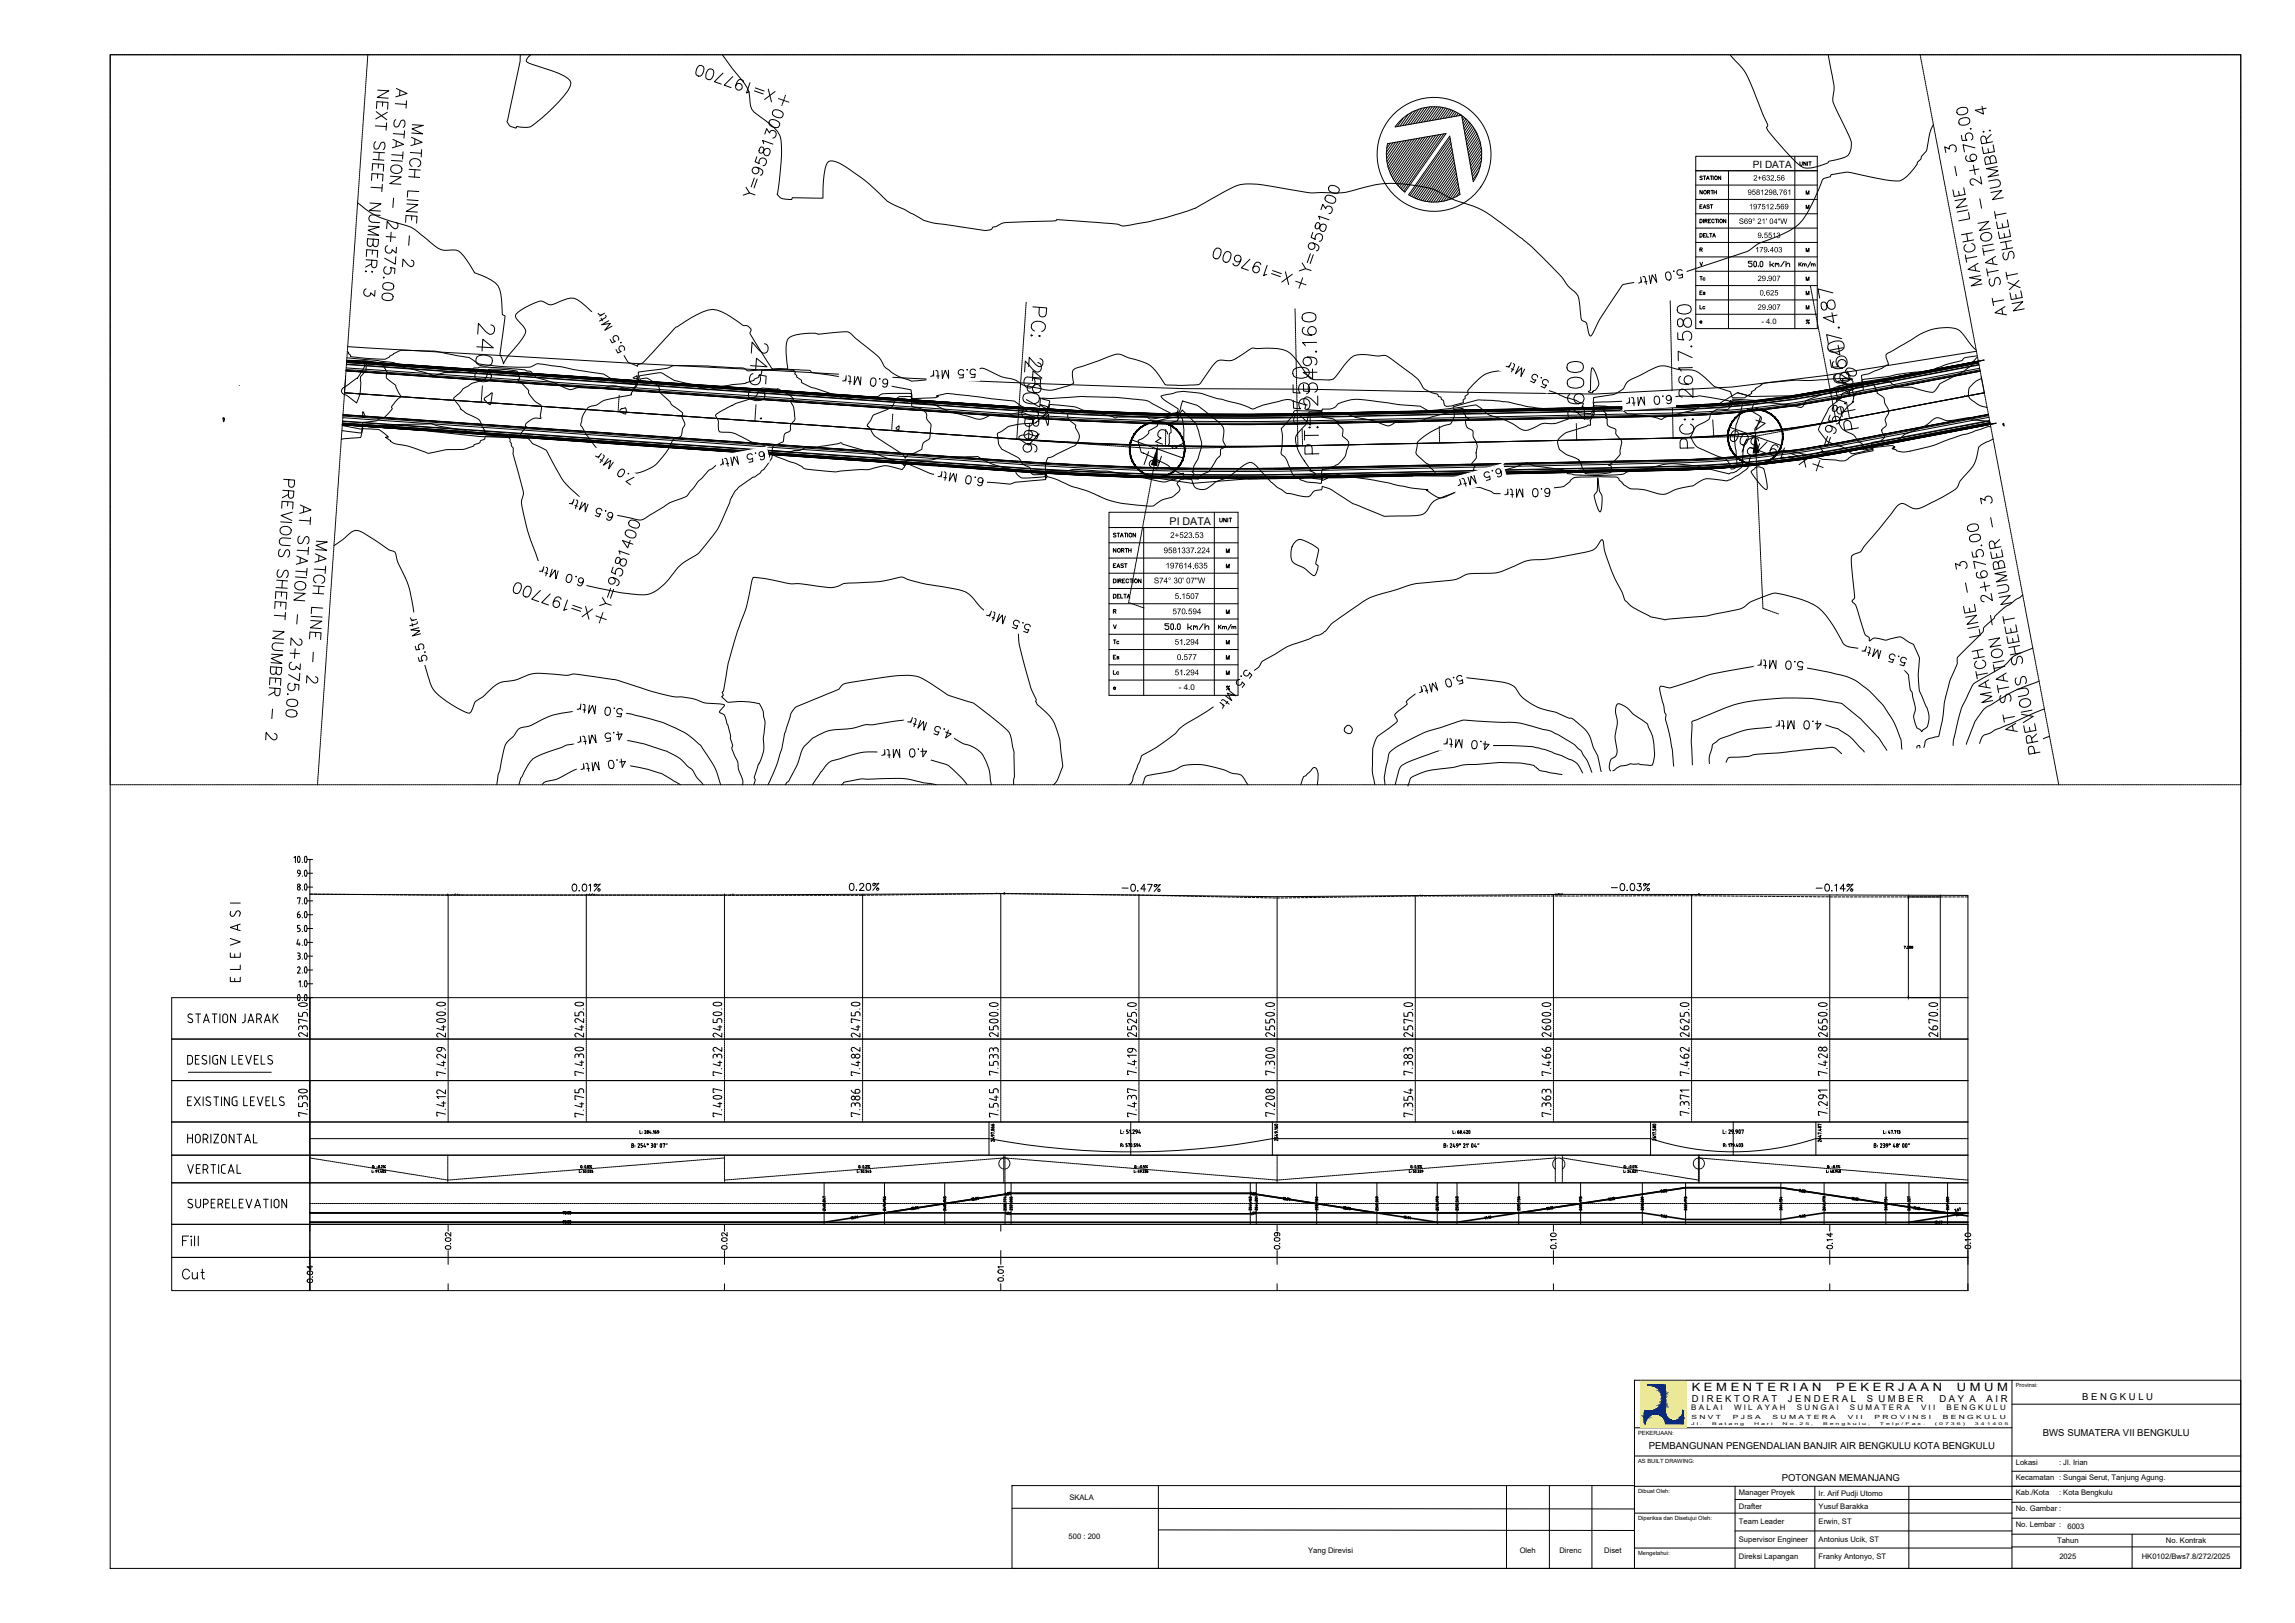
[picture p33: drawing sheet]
<svg xmlns="http://www.w3.org/2000/svg" width="420mm" height="297mm" viewBox="0 0 420 297" stroke-linecap="round" stroke-linejoin="round" font-family="sans-serif">
<defs><g id="words">
<text font-size="8.8" x="340.8" y="74.1" transform="rotate(-90 340.8 74.1)">2650</text>
<g font-size="7.1">
<text x="91.7" y="71.3" transform="rotate(-90 91.7 71.3)">2400</text>
<text x="141.8" y="74.4" transform="rotate(-90 141.8 74.4)">2450</text>
<text x="191.9" y="78" transform="rotate(-90 191.9 78)">2500</text>
</g>
<g font-size="6.6">
<text x="291.4" y="78" transform="rotate(-90 291.4 78)">2600</text>
<text x="240.9" y="79" transform="rotate(-90 240.9 79)">2550</text>
<text x="208.5" y="87.1">PI</text>
<text x="318.2" y="84.7">PI</text>
</g>
<text font-size="5.3" x="51.9" y="184.9">0.0</text>
<text font-size="4.9" x="32.5" y="235.3">Cut</text>
<text font-size="4.4" x="285" y="197.9" transform="rotate(-90 285 197.9)">7.466</text>
<text font-size="4" x="154.5" y="164">0.20%</text>
<g font-size="3.5">
<text x="313.3" y="52.6" transform="rotate(-90 313.3 52.6)">Tc</text>
<text x="313.3" y="55" transform="rotate(-90 313.3 55)">Es</text>
<text x="313.3" y="57.9" transform="rotate(-90 313.3 57.9)">Lc</text>
<text x="202.8" y="113.6">R</text>
<text x="202.8" y="116.4">V</text>
<text x="202.8" y="118.9">Tc</text>
<text x="202.8" y="121.7">Es</text>
<text x="202.8" y="124.5">Lc</text>
<text x="83.6" y="230" transform="rotate(-90 83.6 230)">0.02</text>
</g>
<g font-size="3.1">
<text x="329.8" y="55">M</text>
<text x="310.4" y="60.3">e</text>
<text x="223.7" y="124.5">M</text>
<text x="202.8" y="127.4">e</text>
</g>
<g font-size="2.1">
<text x="309.7" y="254.6">K E M E N T E R I A N</text>
<text x="336.1" y="254.6">P E K E R J A A N</text>
<text x="358.2" y="254.6">U M U M</text>
</g>
<text font-size="1.9" x="214.1" y="96">PI DATA</text>
<text font-size="1.8" x="320.9" y="30.7">PI DATA</text>
<g font-size="1.7">
<text x="309.7" y="256.5">D I R E K T O R A T</text>
<text x="327.3" y="256.5">J E N D E R A L</text>
<text x="341.8" y="256.5">S U M B E R</text>
<text x="355.1" y="256.5">D A Y A</text>
<text x="363.7" y="256.5">A I R</text>
<text x="381.2" y="256.2">B E N G K U L U</text>
<text x="374" y="262.8">BWS SUMATERA VII BENGKULU</text>
<text x="301.9" y="265.2">PEMBANGUNAN PENGENDALIAN BANJIR AIR BENGKULU KOTA BENGKULU</text>
<text x="326.2" y="271.1">POTONGAN MEMANJANG</text>
</g>
<text font-size="1.5" x="215.8" y="126.4">- 4.0</text>
<g font-size="1.4">
<text x="322.5" y="59.3">- 4.0</text>
<text x="309.6" y="258.1">B A L A I</text>
<text x="317.5" y="258.1">W I L A Y A H</text>
<text x="328.9" y="258.1">S U N G A I</text>
<text x="338.7" y="258.1">S U M A T E R A</text>
<text x="351.7" y="258.1">V I I</text>
<text x="356.3" y="258.1">B E N G K U L U</text>
<text x="369" y="268.1">Lokasi</text>
<text x="377" y="268.1">: Jl. Irian</text>
<text x="195.8" y="274.6">SKALA</text>
<text x="318.3" y="273.7">Manager Proyek</text>
<text x="333" y="273.7">Ir. Arif Pudji Utomo</text>
<text x="369" y="270.9">Kecamatan : Sungai Serut, Tanjung Agung.</text>
<text x="369" y="273.7">Kab./Kota</text>
<text x="377" y="273.7">: Kota Bengkulu</text>
<text x="195.6" y="281.7">500 : 200</text>
<text x="318.3" y="276.1">Drafter</text>
<text x="318.3" y="278.9">Team Leader</text>
<text x="333" y="276.1">Yusuf Barakka</text>
<text x="333" y="279">Erwin, ST</text>
<text x="369" y="276.6">No. Gambar :</text>
<text x="369" y="279.5">No. Lembar :</text>
<text x="378.5" y="279.8">6003</text>
<text x="239.5" y="284.2">Yang Direvisi</text>
<text x="278.2" y="284.2">Oleh</text>
<text x="285.5" y="284.2">Direnc</text>
<text x="293.7" y="284.2">Diset</text>
<text x="318.3" y="282.2">Supervisor Engineer</text>
<text x="318.3" y="285.3">Direksi Lapangan</text>
<text x="333" y="282.2">Antonius Ucik, ST</text>
<text x="333" y="285.4">Franky Antonyo, ST</text>
<text x="376.6" y="282.3">Tahun</text>
<text x="377" y="285.3">2025</text>
<text x="392.1" y="285.3">HK0102/Bws7.8/272/2025</text>
<text x="396.5" y="282.3">No. Kontrak</text>
</g>
<g font-size="1">
<text x="369" y="253.9">Provinsi:</text>
<text x="299.9" y="262.6">PEKERJAAN:</text>
<text x="309.7" y="259.8">S N V T</text>
<text x="317.2" y="259.8">P J S A</text>
<text x="324.5" y="259.8">S U M A T E R A</text>
<text x="338.3" y="259.8">V I I</text>
<text x="343.2" y="259.8">P R O V I N S I</text>
<text x="355.7" y="259.8">B E N G K U L U</text>
<text x="299.9" y="267.7">AS BUILT DRAWING:</text>
<text x="299.9" y="273.3">Dibuat Oleh:</text>
<text x="299.9" y="278.2">Diperiksa dan Disetujui Oleh:</text>
<text x="299.9" y="284.6">Mengetahui:</text>
</g>
<g font-size=".7">
<text x="309.6" y="260.8">J l .</text>
<text x="313.4" y="260.8">B a t a n g</text>
<text x="321.1" y="260.8">H a r i</text>
<text x="326.4" y="260.8">N o . 2 5 ,</text>
<text x="333.8" y="260.8">B e n g k u l u ,</text>
<text x="344.2" y="260.8">T e l p / F a x .</text>
<text x="354.2" y="260.8">( 0 7 3 6 )</text>
<text x="361.6" y="260.8">3 4 1 4 0 5</text>
</g>
</g></defs>
<!-- layer: Jalan -->
<g fill="none" stroke="#000" stroke-width=".18">
<path d="M20.2 10h390v277h-390zM43.8 70.6h.1M63.6 63.4l53.3 3.2 49.9 2.6 23.6 1 26.3 .9 22.5 .1 52.7 .9 25.2-1.3 17.2-2.1 27.5-4.4M359.7 72.6h.1M271.9 80.9h.1M299.2 252.6h111v34.4h-111zM368.3 252.6v34.4h41.9M368.3 257h41.9M185.3 271.9h113.9v15.1h-113.9zM185.3 276l113.9 .2M212.1 271.9v15.1M212.1 280l87.1 .1"/>
<path d="M275.8 271.9v15.1M283.7 271.9v15.1M291.4 271.9v15.1M299.2 266.5h111M299.2 272h111M299.2 261.3h69.1M299.2 276.9h69.1M317.6 274.4h50.7M317.6 272v15M332.3 272v15M349.5 272v15M368.3 269.3h41.9"/>
<path d="M368.3 274.9h41.9M368.3 277.9h41.9M299.2 283.3h69.1M317.6 280.2h50.7M368.3 283.1h41.9M368.3 280.8h41.9M390.3 280.8v6.2"/>
</g>
<path d="M300.3 252.8l8.4 8.4v-8.4zM300.3 252.8l8.4 8.4h-8.4z" fill="#f4ee51" stroke="#f4ee51" stroke-width=".18"/>
<path d="M300.3 252.8h8.4v8.4h-8.4zM308.7 252.8v8.4" fill="none" stroke="#f4ee51" stroke-width=".18"/>
<g fill="#002080" stroke="#002080" stroke-width=".18">
<path d="M301.6 253.4l3.3 .2v-.2zM301.6 253.4l3.3 .2h-3.3z"/>
<path d="M302.3 253.6h2.6zM302.3 253.6h2.6z"/>
<path d="M302.6 253.6l2.3 .1zM302.6 253.6l2.3 .1z"/>
<path d="M302.9 253.7l2 .1v-.1zM302.9 253.7l2 .1h-1.8z"/>
<path d="M303.1 253.8l1.8 .2v-.2zM303.1 253.8l1.8 .2h-1.6z"/>
<path d="M303.3 254l1.6 .1v-.1zM303.3 254l1.6 .1h-1.4z"/>
<path d="M303.5 254.1l1.4 .2v-.2zM303.5 254.1l1.4 .2h-1.2z"/>
<path d="M303.7 254.3l1.2 .2v-.2zM303.7 254.3l1.2 .2h-1z"/>
<path d="M303.9 254.5l1 .2v-.2zM303.9 254.5l1 .2h-.9z"/>
<path d="M304 254.7l.9 .3v-.3zM304 254.7l.9 .3h-.8z"/>
<path d="M304.1 255l.8 .2v-.2zM304.1 255l.8 .2h-.7z"/>
<path d="M304.2 255.2l.7 .3v-.3zM304.2 255.2l.7 .3h-.6z"/>
<path d="M304.3 255.5l.6 .2v-.2zM304.3 255.5l.6 .2h-.6z"/>
<path d="M304.3 255.7l.6 .3v-.3zM304.3 255.7l.6 .3h-.6z"/>
<path d="M304.3 256l.6 .3v-.3zM304.3 256l.6 .3h-.6z"/>
<path d="M304.3 256.3l.6 .2v-.2zM304.3 256.3l.6 .2h-.7z"/>
<path d="M304.2 256.5l.7 .3v-.3zM304.2 256.5l.7 .3h-.8z"/>
<path d="M304.1 256.8l.8 .2v-.2zM304.1 256.8l.8 .2h-.9z"/>
<path d="M304 257l.9 .2v-.2zM304 257l.9 .2h-1z"/>
<path d="M303.9 257.2l1 .3v-.3zM303.9 257.2l1 .3h-1.2z"/>
<path d="M303.7 257.5l1.2 .1v-.1zM303.7 257.5l1.2 .1h-1.4z"/>
<path d="M303.5 257.6l1.4 .2v-.2zM303.3 257.8l.2-.2 1.4 .2z"/>
<path d="M303.3 257.8l1.6 .1v-.1zM303.1 257.9l.2-.1 1.6 .1z"/>
<path d="M303.1 257.9l1.8 .1v-.1zM302.9 258l.2-.1 1.8 .1z"/>
<path d="M302.9 258l2 .1zM302.6 258.1h2.3z"/>
<path d="M302.6 258.1l2.3 .1zM302.3 258.2h2.6z"/>
<path d="M308 258.2l.2 .2v-.2zM308 258.2l.2 .2h-.1z"/>
<path d="M301 258.2l3.9 .4v-.4zM301 258.2l3.9 .4h-3.9z"/>
<path d="M308.1 258.4l.1 .2v-.2zM308.1 258.4l.1 .2h-.2z"/>
<path d="M301 258.6l3.9 .2v-.2zM301 258.6l3.9 .2h-3.9z"/>
<path d="M303 258.8h1.9zM303 258.8h1.9z"/>
<path d="M301 258.8h2zM301 258.8h1.8z"/>
<path d="M303.3 258.8h1.6zM303.3 258.8h1.6z"/>
<path d="M301 258.8h1.8zM301 258.8h1.6z"/>
<path d="M303.5 258.8l1.5 .1zM303.5 258.8l1.5 .1z"/>
<path d="M308 258.6l.2 .3v-.3zM308 258.6l.2 .3h-.2z"/>
<path d="M303.6 258.9h1.4zM303.6 258.9h1.4z"/>
<path d="M301 258.8h1.6zM301 258.8l1.3 .1z"/>
<path d="M303.7 258.9l1.3 .1v-.1zM303.7 258.9l1.3 .1z"/>
<path d="M301 258.9l1.1 .1 .2-.1zM301 258.9l1.1 .1h-1.1z"/>
<path d="M304 259l1 .1zM304 259l1 .1z"/>
<path d="M308 258.9l.2 .2v-.2zM308 258.9l.2 .2h-.3z"/>
<path d="M304 259.1l1.1 .1zM304 259.1l1.1 .1z"/>
<path d="M301 259l.9 .2 .2-.2zM301 259l.9 .2h-.9z"/>
<path d="M304.2 259.2l.9 .1v-.1zM304.2 259.2l.9 .1z"/>
<path d="M307.9 259.1l.3 .2v-.2zM307.9 259.1l.3 .2h-.4z"/>
<path d="M304.3 259.3h.9zM304.3 259.3h.9z"/>
<path d="M301 259.2l.8 .1 .1-.1zM301 259.2l.8 .1h-.8z"/>
<path d="M304.4 259.3l.9 .1-.1-.1zM304.4 259.3l.9 .1h-.8z"/>
<path d="M307.8 259.3l.4 .1v-.1zM307.8 259.3l.4 .1h-.5z"/>
<path d="M304.5 259.4l.8 .1zM304.5 259.4l.8 .1z"/>
<path d="M301 259.3l.6 .2 .2-.2zM301 259.3l.6 .2h-.6z"/>
<path d="M304.5 259.5l.9 .1-.1-.1zM304.5 259.5l.9 .1h-.8z"/>
<path d="M307.7 259.4l.5 .2v-.2zM307.7 259.4l.5 .2h-.7z"/>
<path d="M304.6 259.6l.9 .1zM304.6 259.6l.9 .1z"/>
<path d="M301 259.5l.5 .2 .1-.2zM301 259.5l.5 .2h-.5z"/>
<path d="M304.7 259.7h.9zM304.7 259.7h.9z"/>
<path d="M307.5 259.6l.7 .1v-.1zM307.3 259.7l.2-.1 .7 .1z"/>
<path d="M304.7 259.7l1.1 .1zM304.7 259.7l1.1 .1h-1.1z"/>
<path d="M307.3 259.7l.9 .1v-.1zM307.1 259.8l.2-.1 .9 .1z"/>
<path d="M304.7 259.8l1.2 .1zM304.7 259.8l1.2 .1z"/>
<path d="M301 259.7l.3 .2 .2-.2zM301 259.7l.3 .2h-.3z"/>
<path d="M304.8 259.9h1.2zM304.8 259.9h1.2z"/>
<path d="M307.1 259.8l1.1 .1zM306.9 259.9h1.3z"/>
<path d="M304.8 259.9l1.4 .1zM304.8 259.9l1.4 .1z"/>
<path d="M306.9 259.9l1.3 .1zM306.7 260h1.5z"/>
<path d="M304.8 260h1.5zM304.8 260h1.5z"/>
<path d="M306.7 260h1.5zM306.5 260h1.7z"/>
<path d="M304.8 260h1.7zM304.8 260h1.7z"/>
<path d="M304.8 260l3.4 .1v-.1zM304.8 260l3.4 .1h-3.4z"/>
<path d="M301 259.9l.3 .2v-.2zM301 259.9l.3 .2h-.3z"/>
<path d="M304.8 260.1l3.4 .2v-.2zM304.8 260.1l3.4 .2h-3.3z"/>
<path d="M301 260.1l.2 .2 .1-.2zM301 260.1l.2 .2h-.2z"/>
<path d="M304.9 260.3l3.3 .3v-.3zM304.9 260.3l3.3 .3h-3.3z"/>
<path d="M301 260.3l.2 .3v-.3zM301 260.3l.2 .3h-.2z"/>
</g>
<!-- layer: C-ROAD-LINE-EXTN -->
<g fill="none" stroke="#000" stroke-width=".18">
<path d="M313.9 80h-.2M314.1 80h.2M314.5 80h.2M315.1 80h-.3M315.2 80h.2M315.6 80h.2M325.9 79h-.2M326.3 78.9l-.3 .1M326.6 78.9h-.2M327 78.8h-.2M327.4 78.7h-.2M327.8 78.6l-.3 .1"/>
<path d="M328.1 78.6h-.2M328.5 78.5h-.2M328.9 78.4l-.3 .1M329.2 78.3l-.2 .1M329.6 78.3h-.2M330 78.2l-.3 .1M330.3 78.1l-.2 .1M330.7 78.1h-.2M331.1 78h-.3M331.4 77.9l-.2 .1M331.8 77.9h-.2M332.2 77.8h-.3"/>
<path d="M332.5 77.7l-.2 .1M332.9 77.6l-.2 .1M333.3 77.6h-.3M333.7 77.5l-.3 .1M334 77.4l-.2 .1M334.4 77.4h-.3M334.8 77.3l-.3 .1M335.1 77.2l-.2 .1M335.5 77.2h-.2M186.9 80.4h.3M187.3 80.5h.2M187.6 80.5h.3"/>
<path d="M188 80.5h.3M188.4 80.5h.2M188.8 80.6h.2M189.1 80.6h.3M189.5 80.6h.3M189.9 80.6l.2 .1M190.3 80.7h.2M190.6 80.7h.3M191 80.7h.3M191.4 80.7l.2 .1M191.8 80.8h.2M192.1 80.8h.3"/>
<path d="M192.5 80.8h.3M192.9 80.8l.2 .1M193.3 80.9h.2M193.6 80.9h.3M194 80.9h.3M194.4 80.9l.2 .1M194.8 81h.2M195.1 81h.3M195.5 81h.2M195.9 81.1h.2M196.3 81.1h.2M196.6 81.1h.3"/>
<path d="M197 81.1h.3M197.4 81.2h.2M197.8 81.2h.2M198.1 81.2h.3M198.5 81.2h.3M198.9 81.3h.2M199.2 81.3h.3M199.6 81.3h.3M200 81.3l.2 .1M200.4 81.4h.2M200.7 81.4h.3M201.1 81.4h.3"/>
<path d="M201.5 81.4l.2 .1M201.9 81.5h.2M202.2 81.5h.3M202.6 81.5h.3M203 81.5l.2 .1M203.4 81.6h.2M203.7 81.6h.3M204.1 81.6h.3M204.5 81.6l.2 .1M204.9 81.7h.2M205.2 81.7h.3M205.6 81.7h.2"/>
<path d="M206 81.8h.2M216.2 82l-.2 .1M216.4 82h.2M216.7 82h.3M217.4 82h-.3M217.5 82h.2M217.9 82h.2M218.5 82h-.3M218.6 82h.3M219 82h.2M219.4 82h.2M219.7 82h.3"/>
<path d="M220.4 82h-.3M220.5 82h.2M220.9 82h.2M221.5 81.9l-.3 .1M221.6 81.9h.3M222 81.9h.2M222.4 81.9h.2M222.7 81.9h.3M223.4 81.9h-.3M223.5 81.9h.2M223.9 81.9h.2M224.5 81.9h-.3"/>
<path d="M224.6 81.9h.3M225 81.9h.2M225.4 81.9h.2M225.7 81.9h.3M226.4 81.8l-.3 .1M226.5 81.8h.2M226.9 81.8h.2M227.5 81.8h-.3M227.6 81.8h.3M228 81.8h.2M228.4 81.8h.2M228.7 81.8h.3"/>
<path d="M229.4 81.8h-.3M229.5 81.8h.2M229.8 81.8h.3M230.5 81.8h-.3M230.6 81.8h.3M231 81.8h.2M231.4 81.7h.2M231.7 81.7h.3M232.3 81.7h-.2M232.5 81.7h.2M232.9 81.7h.2M233.5 81.7h-.3"/>
<path d="M233.6 81.7h.2M234 81.7h.2M234.6 81.7h-.2M234.7 81.7h.3M235.1 81.7h.3M235.5 81.6h.2M235.9 81.6h.2M236.5 81.6h-.3M236.6 81.6h.3M237 81.6h.2M237.6 81.6h-.2M306.3 80.2h.2"/>
<path d="M306.6 80.2h.2M307 80.1h.2M307.3 80.1h.3M308 80.1h-.3M308.1 80.1h.2M308.5 80.1h.2M309.1 80.1h-.3M309.2 80.1h.3M309.6 80.1h.2M309.9 80.1h.3M310.3 80.1h.3M311 80.1h-.3"/>
<path d="M311.1 80.1h.2M311.4 80.1h.3M312.1 80l-.3 .1M312.2 80h.2M312.6 80h.2M312.9 80h.3M313.3 80h.3"/>
</g>
<!-- layer: C-ROAD-CNTR-N -->
<path d="M63.1 71.9l123 8.5M363.3 71.9l-27.2 5.1M306.3 80.2l-68.7 1.4" fill="none" stroke="#000" stroke-width=".18"/>
<path d="M336.1 77a176.2 176.2 0 0 1-29.8 3.2M186.1 80.4a565.5 565.5 0 0 0 51.5 1.2" fill="none" stroke="#000" stroke-width=".3"/>
<!-- layer: C-ROAD-STAN -->
<g fill="none" stroke="#000" stroke-width=".18">
<path d="M82 163.8h.1M132.6 163.8h.1M183.9 163.5h.1M285.4 163.7h.1M311 163.7h.1"/>
<circle cx="237.6" cy="81.6" r=".05"/>
<circle cx="306.3" cy="80.2" r=".05"/>
<circle cx="183.8" cy="163.5" r=".05"/>
<circle cx="184" cy="163.5" r=".05"/>
<circle cx="284.7" cy="163.7" r=".05"/>
<circle cx="286" cy="163.7" r=".05"/>
<circle cx="310.9" cy="163.7" r=".05"/>
<circle cx="311.1" cy="163.7" r=".05"/>
</g>
<!-- layer: C-LABELS_Alignment_Chainages etc -->
<g fill="none" stroke="#000" stroke-width=".18">
<path d="M187.6 59.9l-.1 .2M187.6 59.5v.3M187.6 59.1v.3M187.6 58.7v.3M187.7 58.4l-.1 .2M187.7 58v.3M187.7 57.6v.3M187.7 57.3v.2M187.8 56.9l-.1 .2M187.8 56.5v.3M187.8 56.1v.3M187.8 55.8v.2"/>
<path d="M187.9 55.3v.3M189.1 56.2l2.5 .2-.1 1a.67 .67 0 0 1-.7 .6 .67 .67 0 0 1-.6-.7l.1-1.1M237.1 56.9v.3M237.1 56.5v.3M237.1 57.3v.3M237.1 57.7v.2M237.1 58.1v.2M237.1 58.4v.3M237.1 58.8l.1 .3M237.2 59.9v.3M237.2 59.2v.2M237.2 59.6v.2"/>
<path d="M238.5 57.6a1.98 1.98 0 0 1 2.3 0 .79 .79 0 0 1-.3 1.2 2.1 2.1 0 0 1-2-.2l-.1-.4zM238.8 59.9a.73 .73 0 0 0-.4 .7 .73 .73 0 0 0 .5 .6 1.9 1.9 0 0 0 2-.3 .79 .79 0 0 0-.4-1.1 .79 .79 0 0 0-1.1 .6 .79 .79 0 0 0 .7 .9M305.8 55.1v.3M305.8 55.5v.2M305.8 55.9v.2M305.8 56.2v.3M305.8 56.6v.3M305.8 57v.2M305.8 57.4v.2M305.8 58.5l.1 .2M305.8 57.7v.3M305.8 58.1v.3"/>
<path d="M305.9 58.9v.2M305.9 59.3v.2M305.9 59.6v.3M305.9 60v.2M307.2 56.2a1.98 1.98 0 0 1 2.3-.1 .79 .79 0 0 1-.4 1.2 2.1 2.1 0 0 1-1.9-.2l-.1-.3zM307.2 58.5a1.01 1.01 0 0 0 .3 1.3h.2a1.3 1.3 0 0 0 .6-1.2 .71 .71 0 0 1 .8-.4 .71 .71 0 0 1 .6 .6v.5a.73 .73 0 0 1-.8 .6 .73 .73 0 0 1-.7-.7l-.1-.5a.54 .54 0 0 0-.9-.2zM332.2 56.1v.3M332.2 56.5l.1 .2M332.3 56.9v.2M332.4 57.2v.3M332.4 57.6l.1 .2M332.5 58v.2"/>
<path d="M333.4 55.5a.96 .96 0 0 0 .5 1.3l.5-.3 .1-.2a1.05 1.05 0 0 1 .8-1.4 .89 .89 0 0 1 .7 .9 .89 .89 0 0 1-.7 .8 1.16 1.16 0 0 1-1-1 .52 .52 0 0 0-.9-.1zM335.4 57.2l.3 1.8-1.9-.9 2.5-.4M335.6 53.6l-2.8-.7 .3 1.7M63.1 71.8v.1M63.1 71.4v.2M63.1 71v.3M63.2 70.6l-.1 .3M63.2 70.3v.2M63.2 69.9v.2M63.2 69.5v.3M63.2 69.1v.3M63.3 68.9v.1"/>
<path d="M113.2 75.2v.1M113.2 74.8v.3M113.2 74.5v.2M113.2 74.1v.2M113.3 73.7l-.1 .3M113.3 73.3v.3M113.3 73v.2M113.3 72.6v.2M113.4 72.3l-.1 .2M138.2 76.9v.2M163.2 78.7v.1M163.3 78.3v.2"/>
<path d="M163.3 77.9v.3M163.3 77.5v.3M163.3 77.2v.2M163.4 76.8v.3M163.4 76.4v.3M163.4 76v.3M163.4 75.8v.1M187.4 62.5v.2M187.4 62.1v.3M187.4 61.8v.2M187.5 61.4l-.1 .2M187.5 61v.2"/>
<path d="M187.5 60.6v.3M187.5 60.2v.3M188.7 61.4l.1-.1 .2 .1-.2 .1zM189.4 60.6a.94 .94 0 0 1-.6-1.1 .94 .94 0 0 1 1.1-.7 1.11 1.11 0 0 1 1.2 .3 1.11 1.11 0 0 1 .1 1.2l-.5 .4M190.2 61.5l.1-.1 .1 .1-.1 .1zM213.4 79.2v.3M213.4 78.6v.1M213.4 78.9v.2M237.2 60.3v.3M237.2 60.7v.2M237.2 61.8v.3M237.2 61.1v.2"/>
<path d="M237.2 61.4v.3M237.2 62.2v.2M237.2 62.6v.2M237.2 62.9v.3M237.2 63.3v.3M237.2 63.7v.2M241 62.7h-2.5l.5 .6M263.5 78v.2M263.5 78.3v.3M263.5 78.7v.2M263.5 79.1v.2M263.5 79.4v.3"/>
<path d="M263.5 79.8v.3M305.9 60.4v.2M305.9 60.8v.2M305.9 61.1v.3M305.9 61.5v.3M305.9 61.9v.2M305.9 62.2v.3M305.9 62.6v.3M305.9 63v.3M305.9 63.4l.1 .2M306 63.7v.3M306 64.1v.3"/>
<path d="M306 64.5v.2M306 64.9v.2M306 65.2v.3M306 65.6v.3M306 66v.2M306 66.4v.2M306 67.5v.2M306 66.7v.3M306 67.1v.3M306 67.9v.2M306 68.2v.3M306.1 68.6v.3"/>
<path d="M306.1 69v.2M306.1 69.4v.2M306.1 69.8v.2M306.1 70.1v.3M306.1 70.5v.2M306.1 71.6v.3M306.1 70.9v.2M306.1 71.2v.3M306.1 72v.2M306.1 72.4v.2M306.2 73.5v.3M306.2 72.7v.3"/>
<path d="M306.2 73.1v.3M306.2 73.9v.2M306.2 74.2v.3M306.2 74.6v.3M306.2 75v.2M306.2 75.4v.2M306.2 75.7v.3M306.2 76.1v.3M306.2 76.5v.2M306.2 76.9v.2M306.2 77.2v.3M306.2 77.6l.1 .3"/>
<path d="M306.3 78v.2M306.3 78.4v.2M306.3 78.7v.3M306.3 79.1v.3M306.3 79.5v.2M306.3 79.9v.3M307.1 60.9l.1 1.2 1.1 .1a.9 .9 0 0 1-.1-1.3 .9 .9 0 0 1 1.4 .1 .9 .9 0 0 1-.4 1.3M307.7 68.9a.74 .74 0 0 0-.4 .7 .74 .74 0 0 0 .5 .6 1.87 1.87 0 0 0 2-.3 .79 .79 0 0 0-.4-1.1 .79 .79 0 0 0-1.1 .6 .79 .79 0 0 0 .8 .9M308.5 76.7l.1 .1-.1 .1-.2-.1zM309.5 77.6a.95 .95 0 0 1 .6 1.1 .95 .95 0 0 1-1 .7 1.12 1.12 0 0 1-1.2-.2 1.12 1.12 0 0 1-.3-1.2l.5-.4M309.6 63.3l.2 .1-.2 .1-.1-.1M309.8 76.8l.1-.2 .1 .2-.1 .1z"/>
<path d="M309.8 65.5l-2.6-1.2 .1 1.7M309.8 67.3h-2.5l.5 .6M309.9 71v1.7l-1.2-1.1a.79 .79 0 0 0-1.2-.1l-.1 .7a.62 .62 0 0 0 .6 .5M313.6 76.8v.2M313.6 77.1v.3M313.6 77.5v.2M313.6 77.9v.2M313.6 78.2l.1 .3M313.7 78.6v.3M313.7 79v.2M313.7 79.4v.2M313.7 79.7l.1 .1"/>
<path d="M340.3 78.3l-2.6 .5-.2-1.1a.67 .67 0 0 1 .6-.7 .67 .67 0 0 1 .8 .5l.1 1M362.7 68.9v.2M362.8 69.2v.2M362.8 69.5l.1 .3M362.9 69.9v.3M363 70.3v.2M363.1 70.7v.2M363.1 71l.1 .3M363.2 71.4v.2M363.2 71.8l.1 .1M188.2 81.2a.8 .8 0 0 1 .6 1.1 .8 .8 0 0 1-1.2 .3 .8 .8 0 0 1 .1-1.3 2.14 2.14 0 0 1 2 .4 .72 .72 0 0 1-.3 1M188.3 80.4v.1"/>
<path d="M237.6 81.3v.3M238.5 81.5v.1M241.4 83l-2.5 .1v-1.1a.67 .67 0 0 1 .6-.6 .67 .67 0 0 1 .7 .6v1.1M263.5 80.2v.2M263.5 80.6v.2M263.5 80.9v.2M288.6 80v.3M288.6 80.4v.1M310.2 82h-2.6v-1.1a.67 .67 0 0 1 .6-.6 .67 .67 0 0 1 .7 .6v1.1"/>
</g>
<!-- layer: C-SURFACE_Contour_Major -->
<g fill="none" stroke="#000" stroke-width=".18">
<path d="M95.3 10l-.1 1.2-2.2 10.4a.93 .93 0 0 0 .3 1.4l1.2 .5 .1-.4 .7 .2a2.98 2.98 0 0 0 2.9-.9l2-1.6a14.8 14.8 0 0 0 4.3-5.3v-.4a1.76 1.76 0 0 0-1.2-1.2l-1-.5-3.8-1.3a3.7 3.7 0 0 1-2.1-.9v-.1a1.7 1.7 0 0 1 .8-1.1M132.2 10l1.8 2.5 1.9 2.3a5.2 5.2 0 0 1 1.4 4.1 2.44 2.44 0 0 0 1.3 2.1l1.5 1.1a7.7 7.7 0 0 1 2.7 2.7 21.8 21.8 0 0 1 0 7.4l-.5 3.3 .2 .4a2.69 2.69 0 0 0 2.4 .6l.2-.3h5.6a23.2 23.2 0 0 1 .6-6.1l.5-.6a2.24 2.24 0 0 1 1.8 .3 48.1 48.1 0 0 1 9.1 7.2l4.3 2.1a10.3 10.3 0 0 0 5.6 1.9l7.8 1.2 1-.2 .2-.2a.45 .45 0 0 1 .7-.3l.6-.3a3.2 3.2 0 0 1 2.1-.5l7.7-.2 .6-.1 .3-.2 9.7 .7a4.2 4.2 0 0 1 2.2 .5l4.9-.8 5-1.4a17.8 17.8 0 0 0 4.3-1.6 43.6 43.6 0 0 1 7.4-3.8 19.8 19.8 0 0 1 7.3 .6l2.8 .5a22.1 22.1 0 0 0 5.8 .4 12.6 12.6 0 0 0 5.9-.8 23.3 23.3 0 0 1 13.9 .3 22.7 22.7 0 0 0 6.9 2.9 28.8 28.8 0 0 1 7.2 4.6 50.7 50.7 0 0 1 8.6 8l.7 .7a8 8 0 0 0 2.4 2.7 3.7 3.7 0 0 1 .6 2.4l.3 2.4 .9 .6 .5 2.1 .3 .3 .2-.2a57.1 57.1 0 0 1 5.8-9.2l6.5-1.3a42.8 42.8 0 0 0 9.1-2.4l5-1.7a7.9 7.9 0 0 0 4.1-2.1 39.3 39.3 0 0 0 6.8-3 14.2 14.2 0 0 0 3.8-6l1.1-2.7 .3-.3 1.2-.3 .1-.3 3-.5 5.5 1.1a14 14 0 0 0 4.2 .5 7.2 7.2 0 0 0 3.2-3.5l.5-.4a2.46 2.46 0 0 1 1-1.5l.2-.4a11.2 11.2 0 0 1 1.1-4.5M40.9 76.5v.2zM63.5 66.2v-.2a20.3 20.3 0 0 1 6.6 .6l.2 .7 .7 1.1h-.2a.98 .98 0 0 0 .6 1.3 2.41 2.41 0 0 1 1.4 1.8l.7 1.1a3.9 3.9 0 0 0-1.8 2l.1 .3a3.6 3.6 0 0 1-2.5 1.9h-.1a1.41 1.41 0 0 1-1.2 .3l-1.6 .2-.2 1.2-3.5-.7M63.6 64.4l.6 .6v.2a29.6 29.6 0 0 0 6.4 .5l.3-.2a8.4 8.4 0 0 1 2.8-1.4l3.6 .1a24.3 24.3 0 0 1 6.1 .8l1.9 .3a4.5 4.5 0 0 1 2.2 1.2v.1a49.8 49.8 0 0 0 9.5 .6 2.96 2.96 0 0 1 2.3-.5l11.2 1.8 .9 .5a5.1 5.1 0 0 0 2.9 1l1.5 .3a.73 .73 0 0 0 .8-.8l.2-.3 .1-1.1 2.7-.4a8.6 8.6 0 0 0 3.6-.8l6.1 .1 6.6 .3 .5 .2a1.49 1.49 0 0 0 1.6 .3 58.2 58.2 0 0 1 10.3 0l.3 .4 3.8 .5 5.7 1.1a10.4 10.4 0 0 1 4.2 .7l4.5 .9 .2 1.6 4.2-.2 .6-.2-.3-.1 .1-.1 1.9-.4 12.2 1.4 .9 .6a15.3 15.3 0 0 0 4.4 1.6 2.23 2.23 0 0 0 1.1-1.8l.1-.4-1.6-.5h2.9a82.2 82.2 0 0 1 16.2 .4l.6 .2 3.7 2a1.18 1.18 0 0 0 1.6-.2 .37 .37 0 0 0-.2-.6 8.6 8.6 0 0 1-2.8-2.2l3-.8a15 15 0 0 1 6.2 .9l5.4 1.4 1.2 .5a1.51 1.51 0 0 0 1.8 0l1.1-.4 3.2-.8a2.64 2.64 0 0 1 2.4 .2l2.1 .7-.1 .6 .2 .1 2.9 .3 .1-.3h.7a2.21 2.21 0 0 0 2.2-1 9 9 0 0 1 6-.6l5.2 .8 3.8 .2 .9 .6a1.64 1.64 0 0 0 1.6 .2l1.8-.2a2.82 2.82 0 0 0 1.8-.3v-.1l.8-.3a13.3 13.3 0 0 1 7-.9l2.3 .3 3.6 .9 11.5 1.2a3.3 3.3 0 0 0 .5-2l5.4-.3a27.6 27.6 0 0 0 8-.6h.6a13 13 0 0 1 4.6-.2l.8-.2 5.4 1a.3 .3 0 0 0 .3 .2 .3 .3 0 0 0 .2-.4l.3-.1 5.7 .3 .3 .3 1.5 .1a18.5 18.5 0 0 1 4.7 .8 1.31 1.31 0 0 0 1-1.2l2.4-1 2.2-.6 .9-.7 4.9-.7v-.9l1.8-.3a17.8 17.8 0 0 0 4.3-.6l3.7-.5a10.7 10.7 0 0 0 4.8-1.1l3.6-1 .4-.5 2.4-.4M83.2 72.7l1.1-.9a2.3 2.3 0 0 1 1.4-1.1l.7-.5 .9-.3a1.92 1.92 0 0 0 2-1.5l.1-.7a14.8 14.8 0 0 1 5.3 .3l.4 1a.34 .34 0 0 1-.4 .4l1.9 1.9 .2 .2v.3a5.1 5.1 0 0 0 2.2 2.4l.1 .3-.1 .8a1.42 1.42 0 0 0 0 1.3 2.58 2.58 0 0 0-2.8 1.2v.2l.2 .1-1 1.1 .1 .1-.5 .5-6.3-.5 .2-.2-.2-.2 .1-.2-.5-.5a2.72 2.72 0 0 0-2.2-2.2l-.8-.4-.4-.3a1.22 1.22 0 0 1-.8-.9l-1.1-1.5zM107.7 74.6l.2-.1a5.7 5.7 0 0 0 2.7-1.2l5-1-.1-.3 1.2-1.7a.46 .46 0 0 1 0-.5 .46 .46 0 0 1 .5-.2v-.2a1.58 1.58 0 0 1 1.7 .1l.6 .4a1.98 1.98 0 0 1 1.3 1.6l-.2 .1 1.9 1.8a3.8 3.8 0 0 0 1.8 1.6l.5 .4a.65 .65 0 0 1 0 .8l.1 .3a1.3 1.3 0 0 1 .2 1.7l-.2 .5a1.19 1.19 0 0 1-.7 1.4l-.6 .1a2.75 2.75 0 0 0-1.1 1.8 13.7 13.7 0 0 1-3.1 3.5 6.1 6.1 0 0 1-8.7-1.7l-3.4-4.3-.6-1.2a.95 .95 0 0 1-.2-1.3 3.6 3.6 0 0 1 1.2-2.4zM131.1 75.8l3.7-2 1.6-.5a3.6 3.6 0 0 0 2.2-1l.1-.4a.99 .99 0 0 1 1.3-.8l2.1 .1 .2 .2 .1-.3 2 1.1 .8 .7v.2l-.5 .2a5.3 5.3 0 0 1 .8 3.6l-.4 .4a1.09 1.09 0 0 0-.4 1.3 .96 .96 0 0 1-.8 .6 1.82 1.82 0 0 0-.5 1.6l-1 .5a1.07 1.07 0 0 0-1 1.2v.4l-.7-.1v-.2l-.1-.1a2.39 2.39 0 0 0-2.5-1.5l-2.8-1.3a5.5 5.5 0 0 0-3.3-.6 .77 .77 0 0 1-.5-1 3.3 3.3 0 0 0-.5-2.1zM159.8 76.1l1.7-.8a3 3 0 0 0 2.2-1.6 1.43 1.43 0 0 1 1.7-1.1h1.4l.1 1.2a.52 .52 0 0 0 .5 .7 2.27 2.27 0 0 1 2.3 1.6 1.84 1.84 0 0 0 .7 1.6l-.1 1.8a1 1 0 0 1-.7 1.2 1.56 1.56 0 0 0-.8 1.5 7.2 7.2 0 0 1-2.6 1l-.5 .7v-.1a3.6 3.6 0 0 0-2-1.6l-2.1-1.4a4.1 4.1 0 0 1-2.3-2.4l-.5-.6 .6-.9zM182.6 79.3l.8-.4a4.5 4.5 0 0 1 3.3-1.3l3-.2 2.2-1.9a.45 .45 0 0 1 .2-.7l1.8 .4 1.6 .6a1.19 1.19 0 0 0 .6 1.4l.9 .7-.1 .4 .1 .2a2.07 2.07 0 0 1-1 3.4l-3.6 1.8a.79 .79 0 0 0-.9 .9l-.1 .9a1.02 1.02 0 0 1-.1 1v.2a3.3 3.3 0 0 1-2.3 .1l-.3-.3a1.01 1.01 0 0 0-.9-1.2 1.57 1.57 0 0 1-1-1.1 11.9 11.9 0 0 0-3.4-2 3.1 3.1 0 0 1-.8-2.4zM239.7 75.4l2.3 .1 .1 .9h.3a3.3 3.3 0 0 1 2.3 .7l.4 .1-.5 .2 1 .9a1.01 1.01 0 0 1 .2 1.1v.4l.2 .2a1.33 1.33 0 0 1 .7 2.2 4.5 4.5 0 0 1-3.3 3.5l-1.3 .2-.2 .7 .1 .6-.1 .5-1.3-.1-.4-.2v-.1l.7-.6-1.2-.6 .2-.1a16.6 16.6 0 0 1-2.6-4.6 2.45 2.45 0 0 1 1-2.9l.2-.3a3.6 3.6 0 0 0 1.1-2.6zM310.5 78.1l1-.6a2.1 2.1 0 0 0 1.6-1.3 .94 .94 0 0 1 .6-.9l.3-.2a2.83 2.83 0 0 1 2.1-.2 2.1 2.1 0 0 0 1.2-1.3 1.77 1.77 0 0 1 1.7 .1v.4a7.4 7.4 0 0 1-.8 2.7 11.1 11.1 0 0 0-.4 6l.1 1.4a1.11 1.11 0 0 1-1 1.6 2.38 2.38 0 0 0-2.3-2.2l-2.4-1.1a4.1 4.1 0 0 1-2.7-2.5z"/>
<path d="M341.1 70.4l2-.1v.4l.2 .1v.3l.2 .1-.1 .3 .3 .1-.1 .3 .2 .2a1.64 1.64 0 0 1 1.2 1.3l.2 .6a1.71 1.71 0 0 1 0 2.5l-.1 .6a.84 .84 0 0 1-.4 1.4l-.2 .2 .1 .4 .4 .7a.67 .67 0 0 1-.5 .7v.2l-1.6 .2a.43 .43 0 0 0-.3 .4 .43 .43 0 0 0 .2 .4v.3a1.72 1.72 0 0 1-1.9 .1 .87 .87 0 0 0-.7-1.3 2.6 2.6 0 0 0-2-1.7 1.98 1.98 0 0 1-1.1-3l.2-.5 1.4-1.6a1.07 1.07 0 0 0 .6-1.2 1.69 1.69 0 0 1 1.8-1.4zM362.8 69.2a4.1 4.1 0 0 0-2.4 2.1 1.7 1.7 0 0 0 1.1 2.3 4.7 4.7 0 0 0 2.3 1M364.4 78.1l-.7 .1-3.3 1.1a40 40 0 0 0-6.4 2.2l-5 1.2a2.4 2.4 0 0 1-2.1-.4l-.5-.2 .4-.1-.3-.1 .4-.1-.1-.1a1.33 1.33 0 0 0-1.4-.1l-2.5 .3-.1 .6a14 14 0 0 0-4 1.1 2.26 2.26 0 0 1-2.4 .7l-2.7-.2-2.4-.8-4.9-.9-3.5 .7a5.3 5.3 0 0 0-2.4 .5l-.2 .8a2.14 2.14 0 0 1-1.4 2.1l-2 1.3-.8 .2-1.7-.2a4.3 4.3 0 0 0-2.9 .2l-1.6 .9a12.1 12.1 0 0 0-5 1.5 9.4 9.4 0 0 1-3.9-.8l-1.2-.1a3.4 3.4 0 0 1-2.8-1.1v-.1l-.6-.5-.1-.2a.99 .99 0 0 0-1.1-.3h-5.2a3.1 3.1 0 0 0-2.4 .5l-.3 .5a2.97 2.97 0 0 1-2.7 1l-3.6 .6-1.1 .4h-6.3l-1.1-.5a5.1 5.1 0 0 0-3.7-.4l-1.7 .2v.3l-3.3 1.2a3.7 3.7 0 0 0-2.5 2.3 2.16 2.16 0 0 1-2.1 1l-5.8 .1-5.7-2.3-2.5-1.6a7.1 7.1 0 0 0-3.1-1.6l-.1 .6a2.63 2.63 0 0 0-2.3 1.2 10.2 10.2 0 0 1-3.7-.5h-.5l-1.8-1.2-1.1-1-2.7-2.9a1.33 1.33 0 0 0-2-.1l-1.1 .7a8.1 8.1 0 0 1-3.4 2.1l-.9 .3-1 .8a2.05 2.05 0 0 1-2.9-.1l-.5-1.2h-1.4a1.18 1.18 0 0 0-1.2 .8l.3 .5a.86 .86 0 0 1-.5 1.4 3.2 3.2 0 0 1-2.2 1l-1.6 .9a1.74 1.74 0 0 1-1.7 .3l-1.5-.1a23.3 23.3 0 0 1-9.2-2.6l-.7-.3a27.7 27.7 0 0 1-5.2-1.9l-1.5-.5-.3 .6-5.6 .5a3.1 3.1 0 0 1-2.4 .2l-5.3-.4a22.9 22.9 0 0 0-5.1-.9 13 13 0 0 1-5.4-1.7l-1.6-.7-.5 .8-.4 .3a7.1 7.1 0 0 0-5.8 0l-4.8 .3a10.8 10.8 0 0 1-4.6-.1l-1.7-.2a1.93 1.93 0 0 1-1.6-.6l-1-.5-4.2-1.5-.2 .7-1.3 1.9-.4 .2-.5 .6-1.5 .9a8.9 8.9 0 0 0-3.1 2.5l-.7 1.4-.5 1.3a22 22 0 0 1-5.1 8.2l-.5 .5a11.5 11.5 0 0 0-5.1 4.4 6.6 6.6 0 0 1-4.9 3 53.3 53.3 0 0 1-12.2-2.4 17.1 17.1 0 0 0-4.8-1.5 3.8 3.8 0 0 1-2.3-3l-1.8-5.1-.9-4.1-.1-1.4a2.84 2.84 0 0 0 0-2.5l-1.6-5.9 .1-.6a.7 .7 0 0 0-.4-.8v-.5l-.2-.2v-.5l-.2-.3-4-.3a.43 .43 0 0 0-.5 .6l-.8 .3v.1a.97 .97 0 0 1-.9 .5l-.5 .4a10 10 0 0 1-4.5 .6l-3.5 .7-1.5-.5a15.9 15.9 0 0 0-4.7-1.3l-1.7-1.2h.5l-.6-.5-1.1-.9h-.3l-2.7-.1-.4 1.6-3.5 .3M165.7 84.4l.2 .1-.1 .2h-.1zM191.4 86.9l.2-.2 .1 .5-.3 .3zM208.4 80.6a3.6 3.6 0 0 0 1.9-1.5v-.2l1.6-1a.77 .77 0 0 1 .3-.9l3.2-.7 .2-.1a.48 .48 0 0 1 .5-.7l.3-.5 2.3 2.3a2.61 2.61 0 0 1 .7 1.6l.1 .3a4.8 4.8 0 0 1 0 4.2l-.1 .5-.8 1.4-.1 .8-.3 .2a.59 .59 0 0 1 .3 .6 .59 .59 0 0 1-.4 .5h-1a.44 .44 0 0 1-.4-.6l-.2-.2a2.58 2.58 0 0 1-1.8-.6l-.5-.2h.1l-.5-.7-4.2-2.1a.79 .79 0 0 1-.8-.6zM242.1 87.4l.9 .1-.9 .4zM259.7 80.7a13.7 13.7 0 0 1 5.9-3.1l.3-.7a2.4 2.4 0 0 0 .3-1.6v-.3a2.01 2.01 0 0 1 1.8-.1l.2 .2a.46 .46 0 0 0-.2 .4 .46 .46 0 0 0 .2 .4l.1 .3 .8 .6h-.7a.81 .81 0 0 0 0 1 1.31 1.31 0 0 0 1 .9 1.15 1.15 0 0 1 .3 1.1 3.1 3.1 0 0 1 .6 2.5v.4a1.82 1.82 0 0 1-.8 2l-.1 .2 .6 .5a.32 .32 0 0 0-.1 .5l-.3 .2a.6 .6 0 0 1-.8 .6 23.8 23.8 0 0 1-6 0l-.1-.2-.4-.6a1.32 1.32 0 0 1-.8-.9l-1.4-1.1a1.39 1.39 0 0 1-.7-2l.1-.8zM285.4 80.3a3.9 3.9 0 0 1 2.4-1.4l1.7-.6a1.61 1.61 0 0 0 1.3-.5h.4a2.09 2.09 0 0 1 .6-2v-1.1l2 .2-.2 .4 .5 .4-.2 .3 .3 .2-.3 .3 .3 .1v.2a1.1 1.1 0 0 0 .9 1.5l.5 .1a.72 .72 0 0 1 .2 1l1.1 1.4-.3 1.7v.4a1.64 1.64 0 0 1-.7 1.1l-.6 .6-.9 .5 .3 .1a.41 .41 0 0 1 .3 .6v.6a11.3 11.3 0 0 1-4.8 .2l-.2-.7-.3-.1a2.44 2.44 0 0 0-2.2-2.3l-1.1-.5a2.02 2.02 0 0 1-1-2.7zM370.3 108.9l-2.2 1.6a9.1 9.1 0 0 0-3.2 2.8l-.5 .4a2.96 2.96 0 0 0-1.3 1.4v.3a4.4 4.4 0 0 1-1.6 1.7l-3.1 3.2-.1 .8a5.2 5.2 0 0 1-.9 2.5l-.3 .7a30.1 30.1 0 0 0-1.5 7.6l-.5 2.2a.7 .7 0 0 1-.9 .8l-.4 .1a1.39 1.39 0 0 0-1.5 1.6l-.1 .2M341.3 137.6l-.1-.1a18.1 18.1 0 0 0-4.7-4.1l-.2-.1a14.1 14.1 0 0 0-6.8-.6l-6.3 .5a17.3 17.3 0 0 0-7.3 1.7 5.3 5.3 0 0 0-2.4 1.4l-.1 .5a6.1 6.1 0 0 0-.5 2.9M348.2 137.1l-.1-.3a12.7 12.7 0 0 0-2.6-6.6 17.2 17.2 0 0 0-7.2-6.3l-1.9-.5a62.7 62.7 0 0 0-11.4-1.8 12.7 12.7 0 0 0-4.7 .5l-1.8 .3a30 30 0 0 0-7.5 1.8l-1.7 .6a13.8 13.8 0 0 1-3.9 1.1l-.4-.1a.93 .93 0 0 0-1.1-.1 8.1 8.1 0 0 0 .6 3.2 3.7 3.7 0 0 0 .5 1.9l-.1 .8 .9 3.6 .4 1.9 .2 3.1"/>
<path d="M373.3 124.7a37.4 37.4 0 0 0-10.2 5.2 10.8 10.8 0 0 0-2.3 4l-.8 2.3M375.2 134.8l-1.1 .4M91 143.6l.2-1.6a11.7 11.7 0 0 0 .8-3.6 4.7 4.7 0 0 1 1.1-2.9l1.2-1.2a2.06 2.06 0 0 1 2.2-1.3l.4-.1a18.8 18.8 0 0 1 8-2.7l3.1-.4a51.8 51.8 0 0 1 9.7 1.4l.4 .1a22.5 22.5 0 0 1 8.5 3.7l1.7 1.4a20.7 20.7 0 0 1 3.6 7.2M99.3 143.6a1.14 1.14 0 0 1 1.1-.7l.5-.1a12.1 12.1 0 0 0 4.1-1.8 20.9 20.9 0 0 1 4.8-.8l2-.3 2.2 .1 1.3 .1 2.7 .6a12.6 12.6 0 0 1 5.4 2.3l1.2 .6M140.6 143.6a34.9 34.9 0 0 0 3.1-9.6l.9-2.6a2.85 2.85 0 0 1 1.4-2.1l7.5-3.1a2.38 2.38 0 0 1 2.1-1.3l2.3-.3a48.1 48.1 0 0 1 8.6-1l.6 .1a8.5 8.5 0 0 1 4.2 2l2.2 1.5 2.9 1a4.9 4.9 0 0 1 2.5 .9l4.1 3.3a4.7 4.7 0 0 1 2.1 2.8l.2 .6a22 22 0 0 1 .3 7.2v.6M148.8 143.6l1.1-1.6a7.4 7.4 0 0 1 2.4-2.8l1.3-.3a16.8 16.8 0 0 1 9.3-1.2l2.2 .2a4.7 4.7 0 0 1 2.2 .3l3 .9a11.6 11.6 0 0 1 3.6 1.2l2.3 2.2 .9 1.1M209.2 143.6l.2-.6a1.12 1.12 0 0 1 1.3-1.2l1.3-.2a9.6 9.6 0 0 0 4.6-1.5 15.7 15.7 0 0 1 9 1.4l.4 .1a1.85 1.85 0 0 1 2 1.4l.5 .6M289.8 141.5l-.1-.1a3.8 3.8 0 0 0-2.2-2.4l-1.6-.7-4.1-1.4-1.3-.3-4-.2a63.8 63.8 0 0 1-8.6-.2 55.7 55.7 0 0 0-11.2 3.8 4 4 0 0 0-1 2.5l-.3 1.1M293.2 141.2l-.3-1a9.6 9.6 0 0 0-1.3-3.7 5.9 5.9 0 0 0-2.7-4.1l-1-.9a7.3 7.3 0 0 1-2.9-1.1 12.5 12.5 0 0 1-6.7-3.2 3.7 3.7 0 0 0-3.3-2.4l-4.6-.5a10.9 10.9 0 0 0-3.6-.3l-.8 .4a13.3 13.3 0 0 1-5.1 1.7 8.6 8.6 0 0 0-3.4 2.4l.1 .4-2.2 1.7-.1 .2 .1 .4a.74 .74 0 0 1 .2 1.1l-2.6 1.9a3.8 3.8 0 0 0-1.6 2.7l-.1 1.7a12.9 12.9 0 0 0 .4 5"/>
<circle cx="246.9" cy="133.5" r=".73"/>
</g>
<!-- layer: C-SURFACE_Contour_Minor -->
<g fill="none" stroke="#000" stroke-width=".18">
<path d="M316.7 10a17.6 17.6 0 0 1 3.6 4.7l2.9 7.2a1.3 1.3 0 0 1 .4 1.2l-.2 .3 .3 .5a59.3 59.3 0 0 0 5.9 6.5 3.1 3.1 0 0 0 2.9 .1l2.1-.7 .2-.3 .8-.1a7.4 7.4 0 0 0 2.7-.9 3.3 3.3 0 0 0 .2-3.7l-2-4.1a4.9 4.9 0 0 1-.9-3.1l.1-.6a9.4 9.4 0 0 0-.5-4.3l-.5-2.7M65.5 37.1a15.4 15.4 0 0 0 7.8 3.9 8 8 0 0 1 4.3 2.3l2.1 1.7a3.7 3.7 0 0 0 3.3 .7 2.04 2.04 0 0 1 1.9 1.2l2 3 2.2 .9a3.7 3.7 0 0 1 2.6 3.1l.3 3.7 .5 .2-1 7 .7 1.8 .9-1.6a14 14 0 0 0 3.1-4.3v-.3l-.5-.8-.9-1a.93 .93 0 0 1-.4-1 10.3 10.3 0 0 1 4.6-2.5l.7 .2a1.68 1.68 0 0 0 2 .2l1.4-.5a2.74 2.74 0 0 1 3.3 .3l1.5 1.4 1.9 1.9 1.2 .8 4 6.9 1.7 .7 .1-.3h.1a2.27 2.27 0 0 0 1.6-1.2l5.2-5.6 2.8-1.7a9.6 9.6 0 0 1 4-1.6 12 12 0 0 1 5.4 2.9l.4 .1a1.04 1.04 0 0 1 1.2 1l-.2 .4 .6 1.1a37.8 37.8 0 0 0 3.6 5.4h2.5l.2-.1-.3-2.9a3.9 3.9 0 0 1 .4-2.5l.3-.3a10.4 10.4 0 0 1 5.6-.6l3.8-.3a2.36 2.36 0 0 1 2.6 1.1l2.6 2.1a8.6 8.6 0 0 1 2.8 3.1l.8 .7a9.2 9.2 0 0 0 4 1.9 17.4 17.4 0 0 0 6.5-1.2l2.4-.1a7.3 7.3 0 0 0 4-1 13.8 13.8 0 0 1 3.7 1.6 7.1 7.1 0 0 1 3.2 1 2.79 2.79 0 0 0 1.9 .7l2.1 .4a5.6 5.6 0 0 0 4.2-.3l1.8-.7a3.2 3.2 0 0 1-.1-2.4l.6-.4 3.9-1.2 1.9-.8a3.2 3.2 0 0 1 2.5-.4l1.1 .6 2.9 .8a6.8 6.8 0 0 1 3.4 3.3l.4 .7 .3 .1 3.1 .1 2.7-.1 .5-.2 2.2-3.2a1.95 1.95 0 0 1 2.4-1 2.58 2.58 0 0 0 2.2-.6l1.3-.9a2.02 2.02 0 0 1 1.9-.7l2-.1a7.4 7.4 0 0 1 4.5 1l1.2 1.4 1.2 1.7a2.95 2.95 0 0 0 1.6 1.6l2.6 .1a1.83 1.83 0 0 0 2-1l1.1-1.6a3.8 3.8 0 0 1 3.2-2l3.4 .2a1.78 1.78 0 0 1 1.9 .4l2.3 1.7a11.9 11.9 0 0 1 3.3 3 3.4 3.4 0 0 0 2.6 1.8l.5 .2 .1 .4 .5 .1 .1 .4a.65 .65 0 0 1 .5 .8v.3l.6 .2 1-.1 1.9-.7a.52 .52 0 0 1 .3-.7v-.4l.6-.4-.1-.6 2.1-2.2a7 7 0 0 1 5.3-1.5 8.4 8.4 0 0 1 6.3 3l.7 .6 2.1 .7 1.4 .7 1.6 .4 1 .4 .5 .2h.2l-.3 .6 .7 .2 1.3 .1 .1-.4 .1-1.5 1.5-.3a5.9 5.9 0 0 0 3.8-1.2l.6-1.1 .6-.6 4.1-2a3.8 3.8 0 0 1 3.9-.2l1 .2 2.2 .1a5.2 5.2 0 0 1 3.3 2l1.1 1.1 2.9 .9 .2 .5a.51 .51 0 0 0 .6 .6h1.8l1.3-.8-.1-.3 .8-.4v-.2l1.3-.8 .5-.2a43.5 43.5 0 0 1 8.9-.5l5.4-.3 1.7 .1-2.7 .5a6.6 6.6 0 0 0 4.4 .1l-.1-1.1a1.13 1.13 0 0 1 1.1-.4l2.6-1.1 1.2-.7-.4-1.3v-.4l.2-.3 4.3-2.4a9.8 9.8 0 0 1 8.6-2 11 11 0 0 1 2.5 2.9l.9 .9M40.8 76.5a.28 .28 0 0 1 .3 .1 .28 .28 0 0 1 0 .3l-.2 .3zM63.5 65.5l6.1 .6a8.3 8.3 0 0 1 3.2 .5l.4 .5 4.5 1 1.7 .6 2-.5h4l.9-.3 .5-.6a36.3 36.3 0 0 1 8.6 .3l.7 .1 .3 .2a1.27 1.27 0 0 1 1.4 .8 1.13 1.13 0 0 0 .9 .5l2.9 .9 1.9 .9a2.34 2.34 0 0 0 2.3-.1l4.2 .2 1.8-.5a6.6 6.6 0 0 1 3.1 .5l.9 .2a2.87 2.87 0 0 0 1-1.7l.2-.3 .1-.5 1.9-.3a4.2 4.2 0 0 1 2.3-.2 6.7 6.7 0 0 0 3.2 1.6l3.7 1a2.49 2.49 0 0 0 2.6 .1l3.1-.6a9.7 9.7 0 0 0 4.1-.8l.1-.2 .8-.4 .1-.3a.75 .75 0 0 0 .4-.9h.1a24.9 24.9 0 0 1 5.9 0l.2 .3-.1 .3 .4 .3-.1 .3 .9 .6a.34 .34 0 0 0 .3 .5 8.4 8.4 0 0 0 2.9 1.2l3.8 1.4a2.68 2.68 0 0 0 2.4 .1l4.6-.2 .3-.2a1.85 1.85 0 0 1 1.7-.4h4.1l.2 1.6 1 .1a10 10 0 0 1 5 1.2 1.16 1.16 0 0 0 1.1 .5l4 1.1a3.2 3.2 0 0 0 3.3-.6l.8-.1a10 10 0 0 0 4.5-.3h.6l2 .8a1.76 1.76 0 0 0 2.3-.9l.5-.8 .1-.6 3.6 .3a5.7 5.7 0 0 1 2.4 .7l5.1 1.1a1.49 1.49 0 0 0 1.4 .2h4.9l.5 .1a1.4 1.4 0 0 0 1.6 .2l3.8-.7v-.4h.1a2.04 2.04 0 0 0 .7-1.5l.2-.6 1.7 .5a6.1 6.1 0 0 1 2.9 1.8l1.8 1.4a2.21 2.21 0 0 1 1.1 2.7 1.61 1.61 0 0 0 .3 1.7 .87 .87 0 0 1-.8 .7l-.1 .8a.92 .92 0 0 1-.6 .9l-1.1 1.9a2.86 2.86 0 0 1-1.7 1.1l-.6 .8-2.7-.2-.1-.3-2.5 .8a2.38 2.38 0 0 1-2 .1l-5.4-1.2a20.2 20.2 0 0 0-5.3-.7l-2.9-.2a5.6 5.6 0 0 0-3.2 .2l-3.6-.2-.2 .5a.52 .52 0 0 0-.1 .7l-3.4 .3a1.79 1.79 0 0 1-2-1.1l-1.2-.5-.9-.3a13.7 13.7 0 0 1-4.7-1.9l-.2-.1h-4.7a7.9 7.9 0 0 0-3.4 .5l-.9 .1-3.9-.1-.3 .8-.3 .3-.1-.1a72.7 72.7 0 0 0-11.2-3.8l-.2-.3-.3 .1a30.5 30.5 0 0 1-6.1 .8l-.4 .1a2.18 2.18 0 0 1-1.8 .5l-.8 .2-3.1-.2-.1 .5a.74 .74 0 0 0-.6 .7l-.7 .4a.66 .66 0 0 1-.9 .6l-1.2-.4a7.2 7.2 0 0 0-3.3-.1h-.6a5.8 5.8 0 0 1-2.7 .7l-.7 .5a15.1 15.1 0 0 0-3.5 3.6l-1.1 1.4a1.55 1.55 0 0 1-1.2 .8 17.6 17.6 0 0 0-5.1 2.6l-1.6 1a2.45 2.45 0 0 1-2.5 .1l-6.1-1.3a3.4 3.4 0 0 1-3.2-2.2l-.7-.8a14.1 14.1 0 0 1-4.4-5.8l-1.3-2.4-1.4-.7a2.53 2.53 0 0 1-1.7-1.3l-.5-.2-9-.8a2.5 2.5 0 0 1-2.1-.6l-5.5-.9a2.71 2.71 0 0 0-2-.3l-11.4 .4-.1 .7a.35 .35 0 0 1-.3 .5l-3.4-.4M66.1 78l.2-.1v.1zM66.4 75.3l.4 .8-.4 .3zM66.8 66.2l.3 .1-.1 .8a.98 .98 0 0 1-.5 1.3 1.48 1.48 0 0 0-.4 1.8l-.1 .2a6.9 6.9 0 0 1-.7 3.4l-.1-.1a7.6 7.6 0 0 0-2.4-1.6 .77 .77 0 0 1 .4-1.3l2.2-1.6 .9-1.3a1.76 1.76 0 0 0 .5-1.4zM88.7 72.9l1.3-1a.85 .85 0 0 1 0 1l-.3 1.2-1-.9zM113.6 75l.9-.4 .2 .4-.2 .8-1-.5zM115.9 69.1l.7-.3v.5zM164.1 78.3l.5-.4-.1 .8a.4 .4 0 0 1-.4-.4zM186.5 79.9a1.53 1.53 0 0 1 1.3-.3l.5-.2h.1a1.78 1.78 0 0 0 1.5 .3l.3-.3-1.7 2a1.32 1.32 0 0 1-1.2-.6l-.6-.3z"/>
<path d="M215.6 75.7a.57 .57 0 0 1 .6 .7 .86 .86 0 0 1 .4 1l.1 1.2v1.7a.96 .96 0 0 1-.8 1.2 .86 .86 0 0 1-1.5 .2l-.4-.3 .1-.2v-1.8l.3-.3-.1-1.3a1.02 1.02 0 0 1 1.3-.7l.1-.4 .1-.1h-.1l.1-.3-.2-.1zM236.9 75.2h3.5l1.6 .1 .1 .3 2.6 .1a7.6 7.6 0 0 1 3.2 .5l.2 .2a22.5 22.5 0 0 1 6.1 1.6l1.3-.7 4-.1 .7-.2a23.9 23.9 0 0 1 5.9-1.6l.1-.7 4-.6 1.3 .9a1.38 1.38 0 0 0 1 .8l1.1 .4a14.7 14.7 0 0 1 5.1 2.5 2.67 2.67 0 0 0 2.3-.5l1.2-.6 .6-.1a5.6 5.6 0 0 0 3.6-.6 5.2 5.2 0 0 1 4.2-.2 1.55 1.55 0 0 0 1.2-1.4v-1h2.2l.6 .2 1.4 .1 .9 .3 .3 .3a2.29 2.29 0 0 0 2 .6l4.2 .7a1.02 1.02 0 0 0 1.4-.1l3-.8a7.3 7.3 0 0 0 3.8-1.4 9.8 9.8 0 0 1 3.3-.1 2.66 2.66 0 0 1 1.7 .1l.2-.1 .6-.8 3.5 .1 .2 .1v.3l-.3 .8-.1 .6 1.2 .7a.78 .78 0 0 1 .6 .7 .78 .78 0 0 1-.4 .8 1.74 1.74 0 0 0-.7 1.7v.4l-.1 .3-1.4 .7a2.37 2.37 0 0 0-.8 2.2l-.1 1.9a1.7 1.7 0 0 1-1.1 1.6l-1.4 .5-1.2-.3a30.5 30.5 0 0 0-10.3-1.5 27.7 27.7 0 0 1-6.7 1.2l-.2 .2a4.8 4.8 0 0 1-3.2 .6l-3.1 .1a13.8 13.8 0 0 1-4.3-.3 1.7 1.7 0 0 1-1.3-.7l-5.4-.7-1.3-.6-2.1 .8-2.6 .7a8.5 8.5 0 0 0-3.2 1.1l-4.6 1.3v1.2l-1.8 .8a2.23 2.23 0 0 1-2.7 .1l-1.3-1h.2l-.1-.1-3.1-.3-6.5-1.4-3.5-.5a19.1 19.1 0 0 0-6.1-.5l-.2 1.5a7.1 7.1 0 0 1-3.9-.7l-.2-.1a2.53 2.53 0 0 1-1.7-2.1l-.2-.5a3.2 3.2 0 0 0-1.4-1.9 13 13 0 0 0 .1-4.7l1.5-1.6a2.77 2.77 0 0 0 .8-1.6zM316.7 73.3h.2v.2zM362.1 65.4l-.2 .1-1.1 1.1 .2 .2-.2 .2a17.2 17.2 0 0 1-4.5 2.6l-1.2 .7a2.05 2.05 0 0 1-1.4 1.5l-3.8-.9h-1.7a2.5 2.5 0 0 1-2-.8v-.1a1.19 1.19 0 0 0-1.3-.2l-.6-.1-3.3 .3v.8a2.68 2.68 0 0 0-2 .6l-.5 .2a1.79 1.79 0 0 0-1.4 .7 1.17 1.17 0 0 1-.8 1.2l-1.5 1.3-1.8 3.4a1.15 1.15 0 0 0 .6 1.4 3.8 3.8 0 0 0 2.5 1.8l2 .8a.59 .59 0 0 0 .5 .5 .77 .77 0 0 0 .9 .3l3.3-.8v-.7l3.3-.6a2.61 2.61 0 0 0 2.4-1.2l.9-.5a10.7 10.7 0 0 0 4.7-2.6 1.49 1.49 0 0 1 1.6 .2 2.74 2.74 0 0 0 2.1 .1l1.6-.3a1.9 1.9 0 0 1 1.6 .1l.1 .1 3.2 .3M366.8 77.5h.1v.5l-.2-.4zM61.1 99.9l2.4-1.8a2.11 2.11 0 0 1 1.9-1 17.5 17.5 0 0 1 4.5 2.6l1.6 1.1a.93 .93 0 0 1 1 .8l.5 1.6a20.4 20.4 0 0 1 2.8 8.8l.2 1.6a6.5 6.5 0 0 0 .3 2.7l1.3 4.9a24.6 24.6 0 0 0 1.8 5.1 17.5 17.5 0 0 0 6.2 4.2h.4l.5-.7a2.47 2.47 0 0 1 1.8-2.2l.3-.2a12 12 0 0 1 3.2-2.6 11.6 11.6 0 0 0 4.7-1.2 9.2 9.2 0 0 1 4.6-.2l2.4 .2 1-.1a2.8 2.8 0 0 1 1.8 0l4.8 .7a14.6 14.6 0 0 1 5 1.3l3.8 1.2a22.7 22.7 0 0 0 5.7 1 10.6 10.6 0 0 1 3.4 .9l2.8 .2 .9 .2-.9 1-.1 .3 .1 .2a1.37 1.37 0 0 1 1.1 1.3l.4 1a5.4 5.4 0 0 1 .5 2.5l.3 1.2-.1 .4v.3l.4 .9a4.5 4.5 0 0 1 .8 2.8l.3 .7a3.1 3.1 0 0 1 .5 2M237 99.3a1.3 1.3 0 0 1 2-.3l1.2 .6a2.02 2.02 0 0 1 1.2 1l-.5 2.6 .4 .3a3.1 3.1 0 0 1-.7 1.9l-.1-.1a11.5 11.5 0 0 0-3.5-2.2 1.83 1.83 0 0 1-.7-2.1l.2-.9zM292.5 87.5l.2 1.4a3.1 3.1 0 0 0 .6 1.9 4.4 4.4 0 0 1-.4 2.9 5.7 5.7 0 0 1-1.1-3 2.82 2.82 0 0 0 .7-2.5zM320.8 86.1l.3-.2a1.14 1.14 0 0 1 1.9 .2l.3 1.5a2.49 2.49 0 0 1 .1 2 9.2 9.2 0 0 1-2.8-3.3zM364.9 80.4l-2.1 1a1.49 1.49 0 0 0-.7 1.1 6.8 6.8 0 0 1-2.6 4.8l-.7 .7a2.96 2.96 0 0 1-1.9 2.2l-1.9 1.1a19.3 19.3 0 0 1-4.2 1.8l-1.2-.3a2.21 2.21 0 0 0-1.6-.6l-.8 .6-3.3 4.2-2.8 3.3a1.5 1.5 0 0 1-1.3 1l-.8 .5-.1 .5 .6 6.8v.4l-.5 .5 .2 .2a2.03 2.03 0 0 1 .9 1.7l1.4 4.3 .7 .5v.6l.2-.1a1.35 1.35 0 0 1 1.5-.3l1.3 .3 1.8-.5a1.88 1.88 0 0 1 2.1 .6l1.2 .6 1.1 2.5a18.4 18.4 0 0 0 .1 6.2l1.1 2.5a4.2 4.2 0 0 1 .1 4l-.7 .5-.2 .3-.3-.4-.6-.3-.4-1.2a3.1 3.1 0 0 1 .2-2.2l-.6-3.1-.4-.4-.4-2.9a12.1 12.1 0 0 0-3.8-3.2l-1.1-.3a24.1 24.1 0 0 0-6.2-1.6l-.8-.6a22 22 0 0 0-4.6-6.5 22.9 22.9 0 0 0-7.7-2.7l-.7 .2-1.9 .6-2.1 .9-.3 .3a4.4 4.4 0 0 1-3.1 1.3l-3.1 .6a13.1 13.1 0 0 1-4.4 .6l-4.7 .5-2.6-.6-.5-.3a11.5 11.5 0 0 1-4.2-2.7 13.4 13.4 0 0 0-1.9-4l-1.8-4.9-.3-2-.2-.3-.2 .2-.5 .8a2.64 2.64 0 0 1-2.4 1.4 57.5 57.5 0 0 1-10.5 1.5l-2.8 1.2a9.3 9.3 0 0 1-5.1 1.1l-1.9 .1a4.5 4.5 0 0 0-2.8 .8l-1.4 .4-3.4 .3a18.7 18.7 0 0 0-7 1.5 19.5 19.5 0 0 0-5.9 2.2l-4.8 3.3a5.9 5.9 0 0 0-1.8 1.9 4.6 4.6 0 0 1-2.5 1.2l-1.4 .6a16.2 16.2 0 0 0-5.9 2.8l-1.1 .6a2.95 2.95 0 0 0-1.5 1.5 8.8 8.8 0 0 0-2.8 2.6l-.8 .7a6.4 6.4 0 0 1-2.8 2.6l-3.2 2.3-2 1.2a10.5 10.5 0 0 0-3.8 2.9l-1 .8a25.1 25.1 0 0 1-4.8 3l-.3 .3-1.5 4.1a1.16 1.16 0 0 1-.7 1M372.2 118.6l-2.4 .9a4.7 4.7 0 0 0-2.5 2l-.8 .6-4.3 2.5a3.8 3.8 0 0 0-1.8 2.3 19 19 0 0 0-2.5 7.3l-.3 1.3v.9M337.1 138v-.1a2.58 2.58 0 0 0-2.1-1.1l-9.4 1a25.2 25.2 0 0 0-6 .7l-2.1 .1a1.06 1.06 0 0 0-1.4 .7l-.1 .2"/>
<path d="M345.4 137.3v-.1a19.5 19.5 0 0 0-4-4.9l-.8-.8-2.3-1.9a2.83 2.83 0 0 0-2.4-1.1 43.4 43.4 0 0 0-18.5 .5l-7.6 3v.2a45.9 45.9 0 0 0 0 7.8M351.5 136.9l-.1-.5h-.1a.36 .36 0 0 0-.4 .5M374.3 129.8l-9.1 3.8a3.9 3.9 0 0 1-2 .9l-.4 .4-.4 1.2M95 143.6l.3-1.2 .9-1.6a4.6 4.6 0 0 1 2.8-2.7l3.6-1.2a5.1 5.1 0 0 1 2.6-.8l2.7-.6a11 11 0 0 1 5.6-.1l1.9 .2 2.4 .5 1.5 .5a13.7 13.7 0 0 1 5.9 2.9l.5 .6a3.9 3.9 0 0 1 1.8 2.1l1.2 1.4M138 143.6a1.2 1.2 0 0 0 .1-1.2l.7-2.4a7.3 7.3 0 0 0 1-5.2l.1-.7a4.7 4.7 0 0 0-.1-2.8v-.1a3.1 3.1 0 0 0-.9-2.4 15.5 15.5 0 0 0-5.6-.3l-1.1-.9-.1-.1 .2-.1a.52 .52 0 0 0-.1-.7l.1-.1a4 4 0 0 0 .5-2.1 56.1 56.1 0 0 1 3.5-12.4l1.6-6.4 3 .4a16.8 16.8 0 0 0 4.9 .7l.9 .1a32.4 32.4 0 0 0 6 .6l.3-.1a5.9 5.9 0 0 1 3.5-.7 30 30 0 0 0 8.6-1.1l1.7 .6 2.9 .7a42.7 42.7 0 0 1 7.2 1.5 13.9 13.9 0 0 1 2.7 2.8 21.1 21.1 0 0 0 5.3 2.7 1.86 1.86 0 0 1 1.6 2.2 24 24 0 0 0 1.3 6.6 23.6 23.6 0 0 0 1.9 5.5 .83 .83 0 0 0 .3 .9 9.2 9.2 0 0 1 4 6.3l.3 2.8a4.4 4.4 0 0 1 .2 2.4l-.1 .1a5.5 5.5 0 0 1-1.5 2.9M143.8 143.6a13.6 13.6 0 0 0 2.5-4.8 5 5 0 0 1 2.1-3.3 9.9 9.9 0 0 1 6.6-2.1l1.6-.2a6.2 6.2 0 0 1 3.4-.6l3.7-.6a7.9 7.9 0 0 1 6 1.1 31.9 31.9 0 0 1 7 3.1 5.3 5.3 0 0 1 4.2 4.2l.6 3.2M154 143.6l.5-.4 2.4-.5 .8-.2 1.9 .1a26.4 26.4 0 0 1 8.1 .3l3.7 .7M238.1 143.6l.2-.3a1.37 1.37 0 0 1 .7-1.3l1.4-1.4 .3-.1a1.46 1.46 0 0 1 .6 1.8l-.1 1.3M286 141.8l-2.6-.5a3.7 3.7 0 0 1-2.5-1.1l-1.9-.5a34.8 34.8 0 0 0-9.1 .2 12.5 12.5 0 0 0-4.3 .6l-1.4 .2a12.3 12.3 0 0 0-5.9 1.7l-.6 1.5M291.4 141.3a8.8 8.8 0 0 0-1.7-3.4l-.1-.2a14.9 14.9 0 0 0-4.7-3.4 7.2 7.2 0 0 0-2.7-.9 19.1 19.1 0 0 0-8.2-1.2l-4.6-.3a4.3 4.3 0 0 0-3.1 .4l-2.1 .7a28.1 28.1 0 0 0-9.7 4.6l-.4 1.1a11.8 11.8 0 0 0-.5 4.9M295.3 141.1l.1-.1a4.5 4.5 0 0 1 2.7-1.1l.4-.1 .6 .1 1-.1 .1 .1 1.7 .2a.62 .62 0 0 0 .8-.7 10.5 10.5 0 0 0-1.2-7l-1.3-.9a7.8 7.8 0 0 1-2.3-2l-1.4-.7a.72 .72 0 0 0-.7 1v.4a6.3 6.3 0 0 1 0 3.6 9.2 9.2 0 0 0 .3 3.8 1.24 1.24 0 0 1-.9 1.2 1.9 1.9 0 0 0-.3 2.3"/>
</g>
<!-- layer: C-TOPO-FEAT -->
<g fill="none" stroke="#000" stroke-width=".18">
<path d="M63.1 71.9l115.2 7.9a611.5 611.5 0 0 0 70.2 1.6l41.8-.9a407.9 407.9 0 0 0 28.4-1 187.1 187.1 0 0 0 19.9-2.9l24.7-4.7M63.4 67.8l115.1 8a612.8 612.8 0 0 0 69.9 1.5l41.8-.9a409.4 409.4 0 0 0 28.2-1 186.1 186.1 0 0 0 19.5-2.8l24.6-4.7M63.4 67.9l115.1 7.9a618.6 618.6 0 0 0 69.9 1.6l41.8-.9a409.4 409.4 0 0 0 28.2-1 179.6 179.6 0 0 0 19.5-2.9l24.6-4.7M63.4 67.6l125.8 8.7a606.1 606.1 0 0 0 59.2 .8l41.8-.9a392.9 392.9 0 0 0 28.2-1 184.5 184.5 0 0 0 19.4-2.8l24.7-4.7M63.4 67.3l125.8 8.7a614.4 614.4 0 0 0 59.2 .8l41.8-.9a408 408 0 0 0 28.1-1 177 177 0 0 0 19.5-2.8l24.6-4.7M63.4 66.7l115.2 8a610.6 610.6 0 0 0 69.8 1.5l41.8-.9a477.9 477.9 0 0 0 24.6-.7 174.2 174.2 0 0 0 22.9-3.1l24.6-4.7M63.4 66.6l125.8 8.7a622.3 622.3 0 0 0 59.2 .8l41.8-.8a477.9 477.9 0 0 0 24.6-.8l3.5-.3a170.6 170.6 0 0 0 19.3-2.8l24.7-4.7M63.5 66.3l125.8 8.7a603.6 603.6 0 0 0 59.1 .8l41.8-.9a478 478 0 0 0 24.5-.7 179.3 179.3 0 0 0 22.9-3.1l24.6-4.7-25.6 4.9a192.9 192.9 0 0 1-38 3.5l-53.1 1.1a598.2 598.2 0 0 1-56.2-.9zM63.5 66.1l115.2 8a615.4 615.4 0 0 0 69.7 1.5l41.7-.9a367.7 367.7 0 0 0 30.6-1.2 339.3 339.3 0 0 0 26.7-4.5l14.8-2.8M63.5 66l115.2 8a609.6 609.6 0 0 0 69.7 1.5l41.6-.9a367.7 367.7 0 0 0 30.7-1.2 336.4 336.4 0 0 0 26.7-4.5l14.8-2.8M364 75.8l-25.7 4.9a203.3 203.3 0 0 1-39.5 3.6l-42.1 .9a783 783 0 0 1-58.6-.1l-9.3-.5-126-8.7M364 75.9l-25.6 4.9a201.8 201.8 0 0 1-39.6 3.6l-42.1 .9a883.2 883.2 0 0 1-48.5 .2l-20.2-.9-125.2-8.6"/>
<path d="M364.1 76.1l-25.7 4.8a201.8 201.8 0 0 1-39.6 3.7l-42.1 .9a909.6 909.6 0 0 1-48.5 .3l-19.6-1-125.8-8.7M364.1 76.4l-25.6 4.8a202.6 202.6 0 0 1-39.7 3.7l-53.1 1.1a601 601 0 0 1-57.2-.9l-125.7-8.7M364.2 77l-25.6 4.8a201.8 201.8 0 0 1-39.8 3.7l-42.1 .9a818.7 818.7 0 0 1-58.6-.1l-10.2-.6-125.2-8.6M364.3 77.1l-25.7 4.8a204 204 0 0 1-39.8 3.7l-42.1 .9a884.9 884.9 0 0 1-48.5 .2l-19.7-.9-125.8-8.7M364.3 77.4l-25.7 4.8a204.7 204.7 0 0 1-39.8 3.7l-53 1.1a603 603 0 0 1-57.3-.9l-125.8-8.7M364.4 77.5l-25.7 4.9a203.3 203.3 0 0 1-39.9 3.7l-42.1 .9a885.9 885.9 0 0 1-48.5 .2l-18.4-.8-127.1-8.8 115.2 8a613.4 613.4 0 0 0 70.7 1.6l41.8-.9a414.9 414.9 0 0 0 28.9-1.1 188.5 188.5 0 0 0 20.4-3l24.7-4.6M364.4 77.6l-25.7 4.9a208.2 208.2 0 0 1-39.9 3.7l-42.1 .9a807 807 0 0 1-58.7-.2l-9.3-.5-126-8.7"/>
</g>
<!-- layer: C-ROAD-CORR -->
<g fill="none" stroke="#000" stroke-width=".18">
<path d="M62.7 77.7l15 1.1h-.2M62.7 77.7l.1 .1M62.8 75.9h.1M62.9 77.8h.3M63.1 75.9h.2M63.1 71.9l115.2 7.9a611.5 611.5 0 0 0 70.2 1.6l41.8-.9a407.9 407.9 0 0 0 28.4-1 187.1 187.1 0 0 0 19.9-2.9l24.7-4.7M63.3 77.8h.3M63.4 67.8l115.1 8a612.8 612.8 0 0 0 69.9 1.5l41.8-.9a409.4 409.4 0 0 0 28.2-1 186.1 186.1 0 0 0 19.5-2.8l24.6-4.7M63.4 67.9h.2M63.4 75.9l.3 .1M63.5 66l125.8 8.7a562.8 562.8 0 0 0 49 1l51.9-1.1 3.3-.2h5.1l13.7-.4 2.4-.1 3.4-2 2.5 .7 7.3-.2 7.1-1.1 2.5-.8a340.1 340.1 0 0 0 21.1-3.7l3.6-.7-25.7 4.9a192.2 192.2 0 0 1-37.9 3.5l-42.1 .8a779.2 779.2 0 0 1-57.9-.1l-9.9-.5-125.2-8.7 115.2 8a609.6 609.6 0 0 0 69.7 1.5l41.8-.9-33.7 .7a894.5 894.5 0 0 1-48 .3 287.3 287.3 0 0 1-19.1-.9zM63.5 66h.2"/>
<path d="M63.7 77.8h.2M63.7 67.9h.2M63.8 66l.3 .1M63.8 76h.3M64.1 77.8l.2 .1M64.1 67.9l.2 .1M64.2 66.1h.2M64.2 76h.2M64.4 77.9h.3M64.5 68h.2M64.6 66.1h.2M64.6 76h.2"/>
<path d="M64.8 77.9h.3M64.8 68h.3M64.9 66.1l.3 .1M64.9 76l.3 .1M65.2 77.9h.2M65.2 68h.2M65.3 66.2h.3M65.3 76.1h.3M65.6 77.9l.2 .1M65.6 68l.2 .1M65.7 66.2h.2M65.7 76.1h.2"/>
<path d="M65.9 78h.3M65.9 68.1h.3M66 66.2h.3M66 76.1h.3M66.3 78h.3M66.3 68.1h.3M66.4 66.2l.3 .1M66.4 76.1l.3 .1M66.7 78h.2M66.7 68.1h.3M66.8 66.3h.2M66.8 76.2h.2"/>
<path d="M67.1 78h.2M67.1 68.1l.2 .1M67.2 66.3h.2M67.2 76.2h.2M67.4 78.1h.3M67.4 68.2h.3M67.5 66.3h.3M67.5 76.2h.3M67.8 78.1h.3M67.8 68.2h.3M67.9 66.3h.3M67.9 76.2l.3 .1"/>
<path d="M68.2 78.1h.2M68.2 68.2h.2M68.3 66.4h.2M68.3 76.3h.2M68.6 78.2h.2M68.6 68.2h.2M68.7 66.4h.2M68.7 76.3h.2M68.9 78.2h.3M68.9 68.3h.3M69 66.4h.3M69 76.3h.3"/>
<path d="M69.3 78.2h.3M69.3 68.3h.3M69.4 66.4h.3M69.4 76.4h.3M69.7 78.2h.2M69.7 68.3h.2M69.8 66.5h.2M69.8 76.4h.2M70.1 78.2l.2 .1M70.1 68.3l.2 .1M70.2 66.5h.2M70.2 76.4h.2"/>
<path d="M70.4 78.3h.3M70.4 68.4h.3M70.5 66.5h.3M70.5 76.4h.3M70.8 78.3h.3M70.8 68.4h.3M70.9 66.5l.3 .1M70.9 76.5h.3M71.2 78.3h.2M71.2 68.4h.2M71.3 66.6h.2M71.3 76.5h.2"/>
<path d="M71.5 78.3l.3 .1M71.6 68.4l.2 .1M71.6 66.6h.3M71.6 76.5h.3M71.9 78.4h.3M71.9 68.5h.3M72 66.6h.3M72 76.5h.3M72.3 78.4h.2M72.3 68.5h.3M72.4 66.6l.3 .1M72.4 76.6h.3"/>
<path d="M72.7 78.4l.2 .1M72.7 68.5h.2M72.8 66.7h.2M72.8 76.6h.2M73 78.5h.3M73 68.5l.3 .1M73.2 66.7h.2M73.2 76.6h.2M73.4 78.5h.3M73.4 68.6h.3M73.5 66.7h.3M73.5 76.6l.3 .1"/>
<path d="M73.8 78.5h.2M73.8 68.6h.2M73.9 66.7l.2 .1M73.9 76.7h.2M74.2 78.5l.2 .1M74.2 68.6l.2 .1M74.3 66.8h.2M74.3 76.7h.2M74.5 78.6h.3M74.5 68.7h.3M74.7 66.8h.2M74.7 76.7h.2"/>
<path d="M74.9 78.6h.3M74.9 68.7h.3M75 66.8l.3 .1M75 76.7l.3 .1M75.3 78.6h.2M75.3 68.7h.2M75.4 66.9h.2M75.4 76.8h.2M75.7 78.6h.2M75.7 68.7l.2 .1M75.8 66.9h.2M75.8 76.8h.2"/>
<path d="M76 78.7h.3M76.1 68.8h.2M76.1 66.9h.3M76.1 76.8h.3M76.4 78.7h.3M76.4 68.8h.3M76.5 66.9l.3 .1M76.5 76.8l.3 .1M76.8 78.7h.2M76.8 68.8h.2M76.9 67h.3M76.9 76.9h.3"/>
<path d="M77.2 78.7h.2M77.2 68.8h.2M77.3 67h.2M77.3 76.9h.2M77.5 68.9h.3M77.6 76.9h.3M77.6 67h.3M77.9 68.9h.3M78 67l.3 .1M78 76.9l.3 .1M78.3 68.9h.2M78.4 67.1h.2"/>
<path d="M78.4 77h.2M78.7 68.9h.2M78.8 67.1h.2M78.8 77h.2M79 69h.3M79.1 67.1h.3M79.1 77h.3M79.4 69h.3M79.5 67.1l.3 .1M79.5 77.1h.3M79.8 69h.2M79.9 67.2h.2"/>
<path d="M79.9 77.1h.2M80.2 69l.2 .1M80.3 67.2h.2M80.3 77.1h.2M80.5 69.1h.3M80.6 67.2h.3M80.6 77.1h.3M80.9 69.1h.3M81 67.3h.3M81 77.2h.3M81.3 69.1h.2M81.4 67.3h.2"/>
<path d="M81.4 77.2h.2M81.7 69.1l.2 .1M81.8 67.3h.2M81.8 77.2h.2M82 69.2h.3M82.1 67.3h.3M82.1 77.2h.3M82.4 69.2h.3M82.5 67.3l.3 .1M82.5 77.2l.3 .1M82.8 69.2h.2M82.9 67.4h.2"/>
<path d="M82.9 77.3h.2M83.1 69.2l.3 .1M83.2 67.4h.3M83.2 77.3h.3M83.5 69.3h.3M83.6 77.3l.3 .1M84 77.4h.2M84.4 77.4h.2M84.8 77.4h.2M85.1 77.4l.3 .1M85.5 77.5h.2M85.9 77.5h.2"/>
<path d="M86.3 77.5h.2M86.6 77.5l.3 .1M87 77.6h.2M87.4 77.6h.2M87.6 79.9h.1M87.7 77.6h.3M88.1 77.6l.3 .1M88.5 77.7h.2M88.9 77.7h.2M89.2 77.7h.3M89.6 77.8h.3M90 77.8h.2"/>
<path d="M90.4 77.8h.2M90.7 77.8h.3M91.1 77.8l.3 .1M91.5 77.9h.2M91.9 77.9h.2M92.2 77.9h.3M92.6 77.9l.3 .1M93 78h.2M93.3 78h.3M93.7 78h.3M94 70h.3M94.1 68.1l.3 .1"/>
<path d="M94.1 78l.3 .1M94.4 70h.2M94.5 68.2h.2M94.5 78.1h.2M94.7 70l.3 .1M94.8 68.2h.3M94.8 78.1h.3M95.1 70.1h.3M95.2 68.2h.3M95.2 78.1l.3 .1M95.5 70.1h.3M95.6 68.2l.2 .1"/>
<path d="M95.6 78.2h.2M95.9 70.1h.2M96 68.3h.2M96 78.2h.2M96.2 70.2h.3M96.4 68.3h.2M96.4 78.2h.2M96.6 70.2h.3M96.7 68.3l.3 .1M96.7 78.2l.3 .1M97 70.2h.2M97.1 68.4h.2"/>
<path d="M97.1 78.3h.2M97.4 70.2h.2M97.5 68.4h.2M97.5 78.3h.2M97.7 70.3h.3M97.9 68.4h.2M97.9 78.3h.2M98.1 70.3h.3M98.2 68.4l.3 .1M98.2 78.3h.3M98.5 70.3h.2M98.6 68.5h.2"/>
<path d="M98.6 78.4h.2M98.9 70.3h.2M99 68.5h.2M99 78.4h.2M99.2 70.4h.3M99.3 68.5h.3M99.3 78.4h.3M99.6 70.4h.3M99.7 68.5h.3M99.7 78.5h.3M100 70.4h.2M100.1 68.6h.2"/>
<path d="M100.1 78.5h.2M100.4 70.4h.2M100.5 68.6h.2M100.5 78.5h.2M100.7 70.4l.3 .1M100.8 68.6h.3M100.8 78.5h.3M101.1 70.5h.3M101.2 68.6l.3 .1M101.2 78.5l.3 .1M101.5 70.5h.2M101.6 68.7h.2"/>
<path d="M101.6 78.6h.2M101.9 70.5l.2 .1M102 68.7h.2M102 78.6h.2M102.2 70.6h.3M102.3 68.7h.3M102.3 78.6h.3M102.6 70.6h.2M102.7 68.7l.3 .1M102.7 78.6l.3 .1M103 70.6h.2M103.1 68.8h.2"/>
<path d="M103.1 78.7h.2M103.4 70.6l.2 .1M103.5 68.8h.2M103.5 78.7h.2M103.7 70.7h.3M103.8 68.8h.3M103.8 78.7h.3M104.1 70.7h.3M104.2 68.8l.3 .1M104.2 78.7l.3 .1M104.5 70.7h.2M104.6 68.9h.2"/>
<path d="M104.6 78.8h.2M104.9 70.7l.2 .1M104.9 68.9h.3M104.9 78.8h.3M105.2 70.8h.3M105.3 68.9h.3M105.3 78.8l.3 .1M105.6 70.8h.3M105.7 68.9l.2 .1M105.7 78.9h.3M106 70.8h.2M106.1 69h.2"/>
<path d="M106.1 78.9h.2M106.3 70.9h.3M106.4 69h.3M106.4 78.9h.3M106.7 70.9h.3M106.8 69l.3 .1M106.8 78.9l.3 .1M107.1 70.9h.2M107.2 69.1h.2M107.2 79h.2M107.5 70.9h.2M107.6 69.1h.2"/>
<path d="M107.6 79h.2M107.8 71h.3M108 69.1h.2M108 79h.2M108.2 71h.3M108.3 69.1l.3 .1M108.3 79h.3M108.6 71h.2M108.7 69.2h.2M108.7 79.1h.2M109 71h.2M109.1 69.2h.2"/>
<path d="M109.1 79.1h.2M109.3 71l.3 .1M109.4 69.2h.3M109.4 79.1h.3M109.7 71.1h.3M109.8 69.2h.3M109.8 79.1h.3M110.1 71.1h.2M110.2 69.3h.2M110.2 79.2h.2M110.5 71.1h.2M110.6 69.3h.2"/>
<path d="M110.6 79.2h.2M110.8 71.1l.3 .1M110.9 69.3h.3M110.9 79.2h.3M111.2 71.2h.3M111.3 69.3h.3M111.3 79.2l.3 .1M111.6 71.2h.2M111.7 69.4h.2M111.7 79.3h.2M112 71.2l.2 .1M112.1 69.4h.2"/>
<path d="M112.1 79.3h.2M112.3 71.3h.3M112.4 69.4h.3M112.4 79.3h.3M112.7 71.3h.3M112.8 69.4l.3 .1M112.8 79.3l.3 .1M113.1 71.3h.2M113.2 69.5h.2M113.2 79.4h.2M113.5 71.3l.2 .1M113.6 69.5h.2"/>
<path d="M113.6 79.4h.2M113.8 71.4h.3M113.9 69.5h.3M113.9 79.4h.3M114.2 71.4h.2M114.3 69.5l.3 .1M114.3 79.4l.3 .1M114.6 71.4h.2M114.7 69.6h.2M114.7 79.5h.2M115 71.4l.2 .1M115.1 69.6h.2"/>
<path d="M115.1 79.5h.2M115.3 71.5h.3M115.4 69.6h.3M115.4 79.5l.3 .1M115.7 71.5h.3M115.8 69.6l.3 .1M115.8 79.6h.3M116.1 71.5h.2M116.2 69.7h.2M116.2 79.6h.2M116.4 71.6h.3M116.5 69.7h.3"/>
<path d="M116.5 79.6h.3M116.8 71.6h.3M116.9 69.7h.3M116.9 79.6h.3M117.2 71.6h.3M117.3 69.8h.2M117.3 79.7h.2M117.6 71.6h.2M117.7 79.7h.2M117.7 69.8h.2M117.9 71.7h.3M118 69.8h.3"/>
<path d="M118 79.7h.3M118.3 71.7h.3M118.4 69.8h.3M118.4 79.7h.3M118.7 71.7h.2M118.8 69.8l.2 .1M118.8 79.8h.2M119.1 71.7h.2M119.2 69.9h.2M119.2 79.8h.2M119.4 71.7l.3 .1M119.5 69.9h.3"/>
<path d="M119.5 79.8h.3M119.8 71.8h.3M119.9 69.9h.3M119.9 79.8h.3M120.2 71.8h.2M120.3 69.9l.2 .1M120.3 79.9h.2M120.6 71.8h.2M120.7 70h.2M120.7 79.9h.2M120.9 71.8l.3 .1M121 70h.3"/>
<path d="M121 79.9h.3M121.3 71.9h.3M121.4 70h.3M121.4 79.9l.3 .1M121.7 71.9h.2M121.8 70l.2 .1M121.8 80h.2M122.1 71.9l.2 .1M122.2 70.1h.2M122.2 80h.2M122.4 72h.3M122.5 70.1h.3"/>
<path d="M122.8 72h.3M122.9 70.1l.3 .1M123.2 72h.2M123.3 70.2h.2M123.5 72l.3 .1M123.7 70.2h.2M123.9 72.1h.3M124 70.2h.3M124.3 72.1h.2M124.4 70.2l.3 .1M124.7 72.1h.2M124.8 70.3h.2"/>
<path d="M125.1 72.1l.2 .1M125.2 70.3h.2M125.4 72.2h.3M125.5 70.3h.3M125.8 72.2h.2M125.9 70.3l.3 .1M126.2 72.2h.2M126.3 70.4h.2M126.6 72.2h.2M126.6 70.4h.3M126.9 72.3h.3M127 70.4h.3"/>
<path d="M127.3 72.3h.3M127.4 70.4l.3 .1M127.7 72.3h.2M127.8 70.5h.2M128 72.3l.3 .1M128.1 70.5h.3M128.4 72.4h.3M128.5 70.5h.3M128.8 72.4h.3M128.9 70.6h.2M129.2 72.4h.2M129.3 70.6h.2"/>
<path d="M129.5 72.4l.3 .1M129.6 70.6h.3M129.9 72.5h.3M130 70.6h.3M130.3 72.5h.2M130.4 70.6l.2 .1M130.7 72.5h.2M130.8 70.7h.2M131 72.5l.3 .1M131.1 70.7h.3M131.4 72.6h.3M131.5 70.7h.3"/>
<path d="M131.8 72.6h.2M131.9 70.7l.2 .1M132.2 72.6l.2 .1M132.3 70.8h.2M132.5 72.7h.3M132.6 70.8h.3M132.9 72.7h.3M133 70.8l.3 .1M133.3 72.7h.2M133.4 70.9h.2M133.6 72.7l.3 .1M144.1 73.5h.3"/>
<path d="M144.2 71.6h.3M144.5 73.5h.3M144.6 71.6l.3 .1M144.9 73.5h.2M145 71.7h.2M145.2 73.5h.3M145.4 71.7h.2M145.6 73.6h.3M145.7 71.7h.3M146 73.6h.3M146.1 71.7h.2M146.4 73.6h.2"/>
<path d="M146.5 71.8h.2M146.7 73.6h.3M146.9 71.8h.2M147.1 73.7h.3M147.2 71.8h.3M147.5 73.7h.2M147.6 71.8h.2M147.9 73.7h.2M148 71.9h.2M148.3 73.7l.2 .1M148.4 71.9h.2M148.6 73.8h.3"/>
<path d="M148.7 71.9h.3M149 73.8h.2M149.1 71.9l.3 .1M149.4 73.8h.2M149.5 72h.2M149.7 73.8l.3 .1M149.8 72h.3M150.1 73.9h.3M150.2 72h.3M150.5 73.9h.2M150.6 72l.2 .1M150.9 73.9h.2"/>
<path d="M151 72.1h.2M151.2 73.9l.3 .1M151.3 72.1h.3M151.6 74h.3M151.7 72.1h.3M152 74h.2M152.1 72.1l.2 .1M152.4 74h.2M152.5 72.2h.2M152.7 74l.3 .1M152.8 72.2h.3M153.1 74.1h.3"/>
<path d="M153.2 72.2h.3M153.5 74.1h.2M153.6 72.2l.2 .1M153.9 74.1h.2M154 72.3h.2M154.2 74.2h.3M154.3 72.3h.3M154.6 74.2h.3M154.7 72.3l.3 .1M155 74.2h.2M155.1 72.4h.2M155.4 74.2h.2"/>
<path d="M155.4 72.4h.3M155.7 74.3h.3M155.8 72.4h.3M156.1 74.3h.3M156.2 72.4l.2 .1M156.5 74.3h.2M156.6 72.5h.2M156.8 74.3h.3M157 72.5h.2M157.2 74.4h.3M157.3 72.5h.3M157.6 74.4h.2"/>
<path d="M157.7 72.5h.2M158 74.4h.2M158.1 72.6h.2M158.3 74.4l.3 .1M158.5 72.6h.2M158.7 74.5h.3M158.8 72.6h.3M159.1 74.5h.2M159.2 72.6l.2 .1M159.5 74.5h.2M159.6 72.7h.2M159.9 74.5l.2 .1"/>
<path d="M159.9 72.7h.3M160.2 74.6h.3M160.3 72.7h.3M160.6 74.6h.2M160.7 72.7l.3 .1M161 74.6h.2M161.1 72.8h.2M161.3 74.6l.3 .1M161.4 72.8h.3M161.7 74.7h.3M161.8 72.8h.3M162.1 74.7h.2"/>
<path d="M162.2 72.8l.2 .1M162.5 74.7h.2M162.6 72.9h.2M162.8 74.7l.3 .1M162.9 72.9h.3M163.2 74.8h.3M163.3 72.9h.3M163.6 74.8h.2M163.7 72.9l.2 .1M164 74.8h.2M164.1 73h.2M164.3 74.9h.3"/>
<path d="M164.4 73h.3M164.7 74.9h.3M164.8 73l.3 .1M165.1 74.9h.2M165.2 73.1h.2M165.5 74.9h.2M165.6 73.1h.2M165.8 75h.3M165.9 73.1h.3M166.2 75h.3M166.3 73.1l.3 .1M166.6 75h.2"/>
<path d="M166.7 73.2h.2M166.9 75h.3M167 73.2h.3M167.3 75.1h.3M167.4 73.2h.3M167.7 75.1h.3M167.8 73.2h.2M168.1 75.1h.2M168.2 73.3h.2M168.4 75.1h.3M168.6 73.3h.2M168.8 75.1l.3 .1"/>
<path d="M168.9 73.3h.3M169.2 75.2h.2M169.3 73.3h.2M169.6 75.2h.2M169.7 73.4h.2M169.9 75.2l.3 .1M170.1 73.4h.2M170.3 75.3h.3M170.4 73.4h.3M170.7 75.3h.2M170.8 73.4l.2 .1M171.1 75.3h.2"/>
<path d="M171.2 73.5h.2M171.5 75.3l.2 .1M171.5 73.5h.3M171.8 75.4h.3M171.9 73.5h.3M172.2 75.4h.2M172.3 73.5l.2 .1M172.6 75.4h.2M172.7 73.6h.2M172.9 75.4l.3 .1M173 73.6h.3M173.3 75.5h.3"/>
<path d="M173.4 73.6h.3M173.7 75.5h.2M173.8 73.6l.2 .1M174.1 75.5h.2M174.2 73.7h.2M174.4 75.6h.3M174.5 73.7h.3M174.8 75.6h.2M174.9 73.7l.3 .1M175.2 75.6h.2M175.3 73.8h.2M175.6 75.6h.2"/>
<path d="M175.7 73.8h.2M175.9 75.7h.3M176 73.8h.3M176.3 75.7h.3M176.4 73.8h.3M176.7 75.7h.2M176.8 73.9h.2M177.1 75.7h.2M177.1 73.9h.3M177.4 75.7l.3 .1M177.5 73.9h.3M177.8 75.8h.3"/>
<path d="M177.9 73.9h.3M178.2 75.8h.2M178.3 74h.2M178.5 75.8h.3M178.6 74h.3M178.9 75.8l.3 .1M179 74h.3M179.3 75.9h.3M179.4 74h.2M179.7 75.9h.2M179.8 74.1h.2M180 75.9l.3 .1"/>
<path d="M180.1 74.1h.3M180.4 76h.3M180.5 74.1h.3M180.8 76h.2M180.9 74.1l.2 .1M181.2 76h.2M181.3 74.2h.2M181.5 76l.3 .1M181.7 74.2h.2M181.9 76.1h.3M182 74.2h.3M182.3 76.1h.2"/>
<path d="M182.4 74.2l.2 .1M182.7 76.1h.2M182.8 74.3h.2M183 76.1l.3 .1M183.1 74.3h.3M183.4 76.2h.3M183.5 74.3h.3M183.8 76.2h.2M194.3 76.8l.2 .1M194.4 75h.2M194.6 76.9h.3M194.7 75h.3"/>
<path d="M195 76.9h.3M195.1 75l.3 .1M195.4 76.9h.2M195.5 75.1h.2M195.8 76.9h.2M195.9 75.1h.2M196.1 76.9l.3 .1M196.2 75.1h.3M196.5 77h.3M196.6 75.1h.3M196.9 77h.2M197 75.1h.2"/>
<path d="M197.3 77h.2M197.4 75.2h.2M197.6 77h.3M197.7 75.2h.3M198 77.1h.3M198.1 75.2h.3M198.4 77.1h.2M198.5 75.2h.2M198.8 77.1h.2M198.9 75.2l.2 .1M199.1 77.1h.3M199.2 75.3h.3"/>
<path d="M199.5 77.1h.2M199.6 75.3h.3M199.9 77.1h.2M200 75.3h.2M200.3 77.1l.2 .1M200.4 75.3h.2M200.6 77.2h.3M200.7 75.3h.3M201 77.2h.3M201.1 75.3h.3M201.4 77.2h.2M201.5 75.3l.2 .1"/>
<path d="M201.8 77.2h.2M201.9 75.4h.2M202.1 77.2h.3M202.2 75.4h.3M202.5 77.2h.3M202.6 75.4h.3M202.9 77.2l.2 .1M203 75.4h.2M203.3 77.3h.2M203.3 75.4h.3M203.6 77.3h.3M203.7 75.4h.3"/>
<path d="M204 77.3h.3M204.1 75.4h.3M204.4 77.3h.2M204.5 75.5h.2M204.7 77.3h.3M204.9 75.5h.2M205.1 77.3l.3 .1M205.2 75.5h.3M205.5 77.4h.3M205.6 75.5h.2M205.9 77.4h.2M206 75.5h.2"/>
<path d="M206.2 77.4h.3M206.4 75.5h.2M206.6 77.4h.3M206.7 75.6h.3M207 77.4h.2M207.1 75.6h.2M207.4 77.4h.2M207.5 75.6h.2M207.8 77.4h.2M207.9 75.6h.2M208.1 77.5h.3M208.2 75.6h.3"/>
<path d="M208.5 77.5h.2M208.6 75.6h.3M208.9 77.5h.2M209 75.6h.2M209.3 77.5h.2M209.4 75.6h.2M209.6 77.5h.3M209.7 75.7h.3M210 77.5h.2M210.1 75.7h.3M210.4 77.5h.2M210.5 75.7h.2"/>
<path d="M210.8 77.5h.2M210.8 75.7h.3M211.1 77.5h.3M211.2 75.7h.3M211.5 77.5l.3 .1M211.6 75.7h.3M211.9 77.6h.2M212 75.7h.2M212.3 77.6h.2M212.3 75.7h.3M212.6 77.6h.3M212.7 75.7h.3"/>
<path d="M213 77.6h.3M213.1 75.7h.3M213.4 77.6h.2M213.5 75.7h.2M213.7 77.6h.3M213.8 75.7h.3M214.1 77.6h.3M214.2 75.7l.3 .1M214.5 77.6h.3M214.6 75.8h.2M214.9 77.6h.2M215 75.8h.2"/>
<path d="M215.2 77.6h.3M215.3 75.8h.3M215.6 77.6h.3M215.7 75.8h.3M216 77.6h.2M216.1 75.8h.2M216.4 77.6h.2M216.5 75.8h.2M216.7 77.6h.3M216.9 75.8h.2M217.1 77.6h.3M217.2 75.8h.3"/>
<path d="M217.5 77.7h.2M217.6 75.8h.2M217.9 77.7h.2M218 75.8h.2M218.2 77.7h.3M218.4 75.8h.2M218.6 77.7h.3M218.7 75.8h.3M219 77.7h.2M219.1 75.8h.3M219.4 77.7h.2M219.5 75.8h.2"/>
<path d="M219.8 77.7h.2M219.9 75.8h.2M220.1 77.7h.3M220.2 75.8h.3M220.5 77.7h.2M220.6 75.8h.3M220.9 77.7h.2M221 75.8h.2M221.3 77.7h.2M221.3 75.8h.3M221.6 77.7h.3M221.7 75.8h.3"/>
<path d="M222 77.7h.3M222.1 75.8h.3M222.4 77.7h.2M222.5 75.8h.2M222.8 77.7h.2M222.8 75.8h.3M223.1 77.7h.3M223.2 75.8h.3M223.5 77.7h.3M223.6 75.8h.3M223.9 77.7h.2M224 75.8h.2"/>
<path d="M224.2 77.7h.3M224.3 75.8h.3M224.6 77.7h.3M224.7 75.8h.3M225 77.7h.3M225.1 75.8h.2M225.4 77.7h.2M225.5 75.8h.2M225.7 77.7h.3M225.8 75.8h.3M226.1 77.7h.3M226.2 75.8l.3 .1"/>
<path d="M226.5 77.7h.3M226.6 75.9h.2M226.9 77.7h.2M227 75.9h.2M227.2 77.7h.3M227.4 75.9h.2M227.6 77.7h.3M227.7 75.9h.3M228 77.7h.2M228.1 75.9h.2M228.4 77.7h.2M228.5 75.9h.2"/>
<path d="M228.7 77.7h.3M228.9 75.9h.2M229.1 77.7h.3M229.5 75.8l-.3 .1M229.5 77.7h.2M229.6 75.8h.2M230 75.8h.2M230.1 77.7h-.2M230.3 77.7h.2M230.4 75.8h.2M230.6 77.7h.3M230.7 75.8h.3"/>
<path d="M231 77.7h.2M231.1 75.8h.3M231.4 77.7h.2M231.5 75.8h.2M231.8 77.7h.2M231.8 75.8h.3M232.1 77.7h.3M232.2 75.8h.3M232.5 77.7h.2M232.6 75.8h.3M232.9 77.7h.2M233 75.8h.2"/>
<path d="M233.3 77.7h.2M243.4 75.6h-.3M243.4 77.5h.2M243.5 75.6h.2M243.8 77.5h.2M243.8 75.6h.3M244.1 77.5h.3M244.2 75.6h.3M244.6 75.6h.3M244.8 77.4l-.3 .1M244.9 77.4h.2M245.2 75.6h-.2"/>
<path d="M245.2 77.4h.3M245.3 75.6h.3M245.7 75.6h.3M245.9 77.4h-.3M246 77.4h.3M246.3 75.6h-.2M246.4 77.4h.2M246.5 75.6h.2M246.7 77.4h.3M246.8 75.6h.3M247.1 77.4h.3M247.5 75.5l-.3 .1"/>
<path d="M247.6 75.5h.2M247.7 77.4h-.2M247.9 77.4h.2M248 75.5h.2M248.2 77.4h.3M248.3 75.5h.3M248.7 75.5h.3M248.9 77.4h-.3M249 77.4h.2M249.3 75.5h-.2M249.4 77.4h.2M249.5 75.5h.2"/>
<path d="M249.7 77.3h.3M249.9 75.5h.2M250.1 77.3h.3M250.5 75.5h-.3M250.6 75.5h.2M250.7 77.3h-.2M250.9 77.3h.2M251 75.5h.2M251.2 77.3h.3M251.4 75.4h.2M251.7 75.4h.3M251.9 77.3h-.3"/>
<path d="M252 77.3h.2M252.1 75.4h.2M252.4 77.3h.2M252.5 75.4h.2M252.8 77.3h.2M252.8 75.4h.3M253.1 77.3h.3M253.5 75.4h-.3M253.6 75.4h.3M253.7 77.2l-.2 .1M253.9 77.2h.2M254 75.4h.2"/>
<path d="M254.2 77.2h.3M254.6 75.4h-.3M254.7 75.4h.3M254.9 77.2h-.3M255 77.2h.2M255.1 75.4h.2M255.4 77.2h.2M255.5 75.4h.2M255.7 77.2h.3M255.8 75.4h.3M256.1 77.2h.3M256.5 75.3l-.3 .1"/>
<path d="M256.6 75.3h.2M256.8 77.2h-.3M256.9 77.2h.2M257 75.3h.2M257.2 77.2h.3M257.6 75.3h-.3M257.7 75.3h.3M257.9 77.2h-.3M258 77.2h.2M258.1 75.3h.2M258.4 77.2h.2M258.5 75.3h.2"/>
<path d="M258.8 75.3h.3M259 77.1l-.3 .1M259.1 77.1h.3M259.5 75.3h-.3M259.5 77.1h.2M259.6 75.3h.2M259.9 77.1h.2M260 75.3h.2M260.2 77.1h.3M260.6 75.3h-.2M260.7 75.3h.3M260.9 77.1h-.3"/>
<path d="M261 77.1h.2M261.3 75.2l-.2 .1M261.4 77.1h.2M261.5 75.2h.2M261.8 75.2h.3M262 77.1h-.3M262.1 77.1h.3M262.5 75.2h-.3M262.5 77.1h.2M262.6 75.2h.2M262.9 77.1h.2M263 75.2h.2"/>
<path d="M263.2 77.1h.3M263.3 75.2h.3M263.7 75.2h.3M263.9 77l-.3 .1M264 77h.2M264.4 75.2h-.3M264.4 77h.2M264.5 75.2h.2M264.8 75.2h.3M265 77h-.3M265.1 77h.3M265.2 75.1h.3"/>
<path d="M265.5 77h.2M265.6 75.1h.2M265.9 77h.2M266.2 75.1h-.2M266.2 77h.3M266.3 75.1h.3M266.7 75.1h.3M266.9 77h-.3M267 77h.3M267.3 75.1h-.2M267.4 77h.2M267.5 75.1h.2"/>
<path d="M267.8 75.1h.3M268 76.9l-.3 .1M268.1 76.9h.3M268.2 75.1h.3M268.5 76.9h.2M268.6 75.1h.2M268.9 76.9h.2M269 75.1h.2M269.2 76.9h.3M269.3 75.1h.3M269.7 75.1h.3M269.9 76.9h-.3"/>
<path d="M270 76.9h.2M270.3 75l-.2 .1M270.4 76.9h.2M270.5 75h.2M270.8 75h.3M271 76.9h-.3M271.1 76.9h.3M271.5 75h-.3M271.5 76.9h.2M271.6 75h.2M271.9 76.9h.2M272 75h.2"/>
<path d="M272.2 76.9h.3M272.6 75h-.3M272.7 75h.3M272.9 76.8l-.3 .1M273 76.8h.2M273.1 75h.2M273.4 76.8h.2M273.7 75h-.2M273.8 75h.3M274 76.8h-.3M274.1 76.8h.3M274.2 75h.3"/>
<path d="M274.5 76.8h.2M274.6 75h.2M275 75h.2M275.1 76.8h-.2M275.2 76.8h.3M275.6 74.9l-.3 .1M275.6 76.8h.3M275.7 74.9h.3M276 76.8h.2M276.1 74.9h.2M276.4 76.8h.2M276.7 74.9h-.2"/>
<path d="M276.8 74.9h.3M277 76.8h-.3M277.1 76.8h.3M277.2 74.9h.3M277.5 76.8h.2M277.8 74.9h-.2M278 74.9h.2M278.1 76.7l-.2 .1M278.2 76.7h.3M278.3 74.9h.3M278.6 76.7h.3M278.7 74.9h.3"/>
<path d="M279 76.7h.2M279.1 74.9h.2M279.4 76.7h.2M279.7 74.9h-.2M279.8 74.9h.3M280 76.7h-.3M280.1 76.7h.3M280.2 74.9h.3M280.5 76.7h.2M280.8 74.8l-.2 .1M281 74.8h.2M281.1 76.7h-.2"/>
<path d="M281.2 76.7h.3M281.3 74.8h.3M281.6 76.7h.3M282 74.8h-.3M282 76.7h.2M282.1 74.8h.2M282.4 76.7h.2M282.5 74.8h.2M282.8 74.8h.3M283 76.6l-.3 .1M283.1 76.6h.3M283.2 74.8h.3"/>
<path d="M283.5 76.6h.2M283.8 74.8h-.2M293.6 76.4h.3M294.2 76.4h-.2M294.4 76.4h.2M294.7 76.4h.3M295.1 76.4h.3M295.5 76.4h.2M296.1 76.4h-.2M296.2 76.4h.3M296.6 76.4h.3M297.2 76.3l-.2 .1"/>
<path d="M297.3 76.3h.3M297.7 76.3h.3M298.1 76.3h.3M298.5 76.3h.2M298.9 74.5h.2M299.1 76.3h-.2M299.2 74.5h.3M299.2 76.3h.3M299.6 76.3h.2M299.8 74.4l-.2 .1M300 74.4h.2M300.2 76.3h-.2"/>
<path d="M300.3 74.4h.3M300.4 76.3h.2M300.7 76.3h.3M301 74.4h-.3M301.1 74.4h.2M301.1 76.2h.2M301.5 74.4h.2M301.5 76.2h.2M301.8 74.4h.3M302.1 76.2h-.2M302.2 74.4h.3M302.2 76.2h.3"/>
<path d="M302.6 76.2h.3M302.8 74.4h-.2M303 74.4h.2M303.2 76.2h-.2M303.3 74.4h.3M303.4 76.2h.2M303.7 76.2h.3M304 74.3l-.3 .1M304.1 74.3h.2M304.1 76.2h.3M304.5 74.3h.2M304.5 76.2h.2"/>
<path d="M304.8 74.3h.3M305.1 76.2h-.2M305.2 74.3h.3M305.2 76.2h.3M305.6 76.2h.3M305.8 74.3h-.2M306 74.3h.2M306.2 76.1l-.2 .1M306.3 74.3h.3M306.3 76.1h.3M306.7 74.3h.3M307 76.1h-.3"/>
<path d="M307.1 74.3h.2M307.1 76.1h.3M307.5 74.3h.2M307.7 76.1h-.2M307.8 74.3h.3M307.8 76.1h.3M308.2 74.2h.3M308.5 76.1h-.3M308.6 76.1h.3M308.8 74.2h-.2M309 74.2h.2M309 76.1h.2"/>
<path d="M309.3 74.2h.3M309.6 76l-.2 .1M309.7 74.2h.3M310 76h-.3M310.3 74.2h-.2M310.3 76h-.2M310.5 76h.2M310.7 74.1l-.2 .1M310.9 76h.2M311.1 74.1h-.3M311.2 74.1h.3M311.5 76h-.3"/>
<path d="M311.6 74.1h.2M311.8 75.9l-.2 .1M312.2 74.1h-.2M312.2 75.9h-.2M312.4 75.9h.2M312.6 74l-.3 .1M312.9 74h-.2M313 75.9h-.3M313.1 74h.2M313.4 75.8l-.3 .1M313.5 74h.2M313.7 75.8h-.2"/>
<path d="M313.8 74h.3M314.1 75.8h-.3M314.5 73.9h-.3M314.5 75.8h-.3M314.6 73.9h.1l-6.2 .3-9.9 .3h.1M314.7 73.9l-6.2 .3-9.9 .2M314.9 75.8h-.3M315.2 75.7h-.2M315.6 75.7h-.3M316 75.7h-.3M316.3 75.6l-.2 .1M316.7 75.6h-.2"/>
<path d="M317.1 75.6h-.3M317.5 75.6h-.3M317.8 75.5h-.2M318.1 71.9l2.5 .7M318.2 75.5h-.2M318.6 75.4l-.3 .1M319 75.4h-.3M319.3 75.4h-.2M319.7 75.3l-.3 .1M320.1 75.3h-.3M320.4 75.3h-.2M320.8 75.2l-.2 .1"/>
<path d="M321.2 75.2h-.2M321.6 75.1l-.3 .1M321.9 75.1h-.2M322.3 75l-.2 .1M322.7 75h-.3M323 75h-.2M323.4 74.9h-.2M323.8 74.9h-.2M324.2 74.8l-.3 .1M324.5 74.8h-.2M324.9 74.7h-.2M325.3 74.7h-.3"/>
<path d="M325.6 74.6l-.2 .1M326 74.6h-.2M326.4 74.5l-.2 .1M326.8 74.5h-.3M327.2 74.5h-.3M327.5 74.4h-.2M327.9 72.4l7.1-1.1-7.1 1.2h.2M327.9 74.3l-.3 .1M328.3 74.3h-.3M328.4 72.4h-.2M328.6 74.2l-.2 .1M328.8 72.4h-.2"/>
<path d="M329 74.2h-.2M329.2 72.3h-.3M329.4 74.1l-.3 .1M329.5 72.2l-.2 .1M329.7 74.1h-.2M329.9 72.2h-.2M330.1 74h-.2M330.3 72.1h-.3M330.5 73.9l-.3 .1M330.7 72l-.3 .1M330.9 73.9h-.3M342.4 79.9l-.2 .1"/>
<path d="M342.8 79.9h-.3M343.1 79.8h-.2M343.5 79.7l-.2 .1M343.9 79.7h-.3M344.1 71.4l-.2 .1M344.3 79.6h-.3M344.5 71.4h-.2M344.6 79.5l-.2 .1M344.9 71.3h-.3M345 79.4l-.3 .1M345.2 71.2l-.2 .1M345.4 79.4h-.3"/>
<path d="M345.6 71.1l-.2 .1M345.7 79.3l-.2 .1M346 71.1h-.3M346.1 79.2l-.3 .1M346.4 71l-.3 .1M346.5 79.2h-.3M346.7 70.9l-.2 .1M346.8 79.1h-.2M347.1 70.9h-.3M347.2 79l-.3 .1M347.5 70.8l-.3 .1M347.6 79h-.3"/>
<path d="M347.8 70.7l-.2 .1M347.9 68.8l-.3 .1M347.9 78.9h-.2M348.2 70.7h-.3M348.3 68.8h-.3M348.3 78.8l-.2 .1M348.6 70.6h-.3M348.6 68.7l-.2 .1M348.7 78.7l-.3 .1M348.9 70.5l-.2 .1M349 68.6l-.3 .1M349 78.7h-.2"/>
<path d="M349.3 70.4l-.3 .1M349.4 68.6h-.3M349.4 78.6l-.2 .1M349.7 70.4h-.3M349.7 68.5h-.2M349.8 78.5l-.3 .1M350 70.3l-.2 .1M350.1 68.4l-.3 .1M350.1 78.5h-.2M350.4 70.2l-.3 .1M350.5 68.4h-.3M350.5 78.4l-.2 .1"/>
<path d="M350.8 70.2h-.3M350.8 68.3h-.2M350.9 78.3l-.3 .1M351.1 70.1l-.2 .1M351.2 68.2l-.3 .1M351.2 78.3h-.2M351.5 70l-.2 .1M351.6 68.1l-.3 .1M351.6 78.2h-.2M351.9 70h-.3M351.9 68.1h-.2M352 78.1l-.3 .1"/>
<path d="M352.1 80h-.2M352.2 69.9h-.2M352.3 68l-.3 .1M352.4 78l-.3 .1M352.5 79.9l-.3 .1M352.6 69.8l-.2 .1M352.7 67.9l-.3 .1M352.7 78h-.2M352.8 79.8l-.2 .1M353 69.8h-.3M353 67.9h-.2M353.1 77.9l-.3 .1"/>
<path d="M353.2 79.8h-.2M353.3 69.7h-.2M353.4 67.8h-.2M353.5 77.8l-.3 .1M353.6 79.7h-.3M353.7 69.6l-.2 .1M353.8 67.7l-.3 .1M353.8 77.8h-.2M353.9 79.6l-.2 .1M354.1 69.5l-.3 .1M354.1 67.7h-.2M354.2 77.7l-.3 .1"/>
<path d="M354.3 79.6h-.2M354.4 69.5h-.2M354.5 67.6h-.2M354.6 77.6l-.3 .1M354.7 79.5h-.3M354.8 69.4l-.2 .1M354.9 67.5l-.3 .1M354.9 77.6h-.2M355 79.4l-.2 .1M355.2 69.3l-.3 .1M355.2 67.4l-.2 .1M355.3 77.5h-.3"/>
<path d="M355.4 79.3l-.2 .1M355.6 69.3h-.3M355.6 67.4h-.2M355.7 77.4l-.3 .1M355.8 79.3h-.3M355.9 69.2h-.2M356 67.3l-.3 .1M356 77.4h-.2M356.2 79.2l-.3 .1M356.3 69.1l-.3 .1M356.3 67.2l-.2 .1M356.4 77.3h-.2"/>
<path d="M356.5 79.1l-.2 .1M356.7 69.1h-.3M356.7 67.2h-.2M356.8 77.2l-.3 .1M356.9 79.1h-.3M357 69h-.2M357.1 67.1h-.3M357.1 77.1l-.2 .1M357.3 79h-.3M357.4 68.9l-.3 .1M357.5 67l-.3 .1M357.5 77.1h-.2"/>
<path d="M357.6 78.9l-.2 .1M357.8 68.8l-.3 .1M357.8 67h-.2M357.9 77l-.3 .1M358 78.9h-.3M358.1 68.8h-.2M358.2 66.9h-.3M358.2 76.9l-.2 .1M358.4 78.8h-.3M358.5 68.7l-.3 .1M358.6 66.8l-.3 .1M358.6 76.9h-.2"/>
<path d="M358.7 78.7l-.2 .1M358.9 68.6l-.3 .1M358.9 66.7l-.2 .1M359 76.8h-.3M359.1 78.6l-.2 .1M359.2 68.6h-.2M359.3 66.7h-.2M359.3 76.7l-.2 .1M359.5 78.6h-.3M359.6 68.5h-.2M359.7 66.6h-.3M359.7 76.7h-.2"/>
<path d="M359.8 78.5l-.2 .1M360 68.4l-.3 .1M360 66.5l-.2 .1M360.1 76.6h-.2M360.2 78.4l-.2 .1M360.3 68.4h-.2M360.4 66.5h-.2M360.5 76.5l-.3 .1M360.6 78.4h-.3M360.7 68.3h-.2M360.8 66.4h-.3M360.8 76.4l-.2 .1"/>
<path d="M360.9 78.3h-.2M361.1 68.2l-.3 .1M361.1 66.3l-.2 .1M361.2 76.4h-.2M361.3 78.2l-.2 .1M361.4 68.1l-.2 .1M361.5 66.3h-.2M361.6 76.3l-.3 .1M361.7 78.2h-.3M361.8 68.1h-.2M361.9 66.2h-.3M361.9 76.2l-.2 .1"/>
<path d="M362.1 78.1h-.3M362.2 68l-.3 .1M362.2 66.1l-.2 .1M362.3 76.2h-.2M362.4 78l-.2 .1M362.5 67.9l-.2 .1M362.6 66l-.2 .1M362.7 76.1h-.3M362.8 77.9l-.3 .1M363 66h-.3M363 76l-.2 .1M363.1 65.9h.1l-15.8 3h.1"/>
<path d="M363.2 77.9h-.3M363.2 65.9l-15.8 3M363.4 76h-.2M363.5 77.8l-.2 .1M363.8 75.9h-.3M363.9 77.7l-.3 .1M364 75.8h-.1M364 75.9l-25.6 4.9a201.8 201.8 0 0 1-39.6 3.6l-42.1 .9a883.2 883.2 0 0 1-48.5 .2l-20.2-.9-125.2-8.6M364.3 77.7h-.3M364.4 77.7l-25.7 4.9a206.3 206.3 0 0 1-39.9 3.6l-27.5 .6-3.6 .4a354.8 354.8 0 0 0-21.9 .2l-17.3 .2-10.2 .9-6.6-1-23-1-91-6.3-10-.3a324.8 324.8 0 0 0-25-2.1l15 1M364.6 77.6l-25.9 4.9a208.2 208.2 0 0 1-39.9 3.7l-42.1 .9a807 807 0 0 1-58.7-.2l-9.3-.5-126-8.7M365 77.5l-.3 .1"/>
<path d="M365.4 77.5l-26.7 5.1a206.3 206.3 0 0 1-39.9 3.6l-27.5 .6M365.4 77.5l-26.7 5a208.2 208.2 0 0 1-39.9 3.7l-27.5 .6h.3M365.4 77.5h-.3M97.7 80.2l69.1 4.7M97.7 80.2h.3M98.1 80.2h.2M98.5 80.2h.2M98.8 80.2h.3M99.2 80.3h.3M99.6 80.3h.2M100 80.3h.2M100.3 80.3l.3 .1"/>
<path d="M100.7 80.4h.3M101.1 80.4h.2M101.5 80.4h.2M101.8 80.4l.3 .1M102.2 80.5h.2M102.6 80.5h.2M103 80.5h.2M103.3 80.5l.3 .1M103.7 80.6h.2M104.1 80.6h.2M104.5 80.6l.2 .1M104.8 80.7h.3"/>
<path d="M105.2 80.7h.3M105.6 80.7h.2M105.9 80.7h.3M106.3 80.8h.3M106.7 80.8h.3M107.1 80.8h.2M107.4 80.8h.3M107.8 80.9h.3M108.2 80.9h.2M108.6 80.9h.2M108.9 80.9h.3M109.3 81h.3"/>
<path d="M109.7 81h.2M110.1 81h.2M110.4 81l.3 .1M110.8 81.1h.3M111.2 81.1h.2M111.6 81.1h.2M111.9 81.1l.3 .1M112.3 81.2h.3M112.7 81.2h.2M113.1 81.2h.2M113.4 81.2l.3 .1M113.8 81.3h.2"/>
<path d="M114.2 81.3h.2M114.6 81.3l.2 .1M114.9 81.4h.3M115.3 81.4h.2M115.7 81.4h.2M116.1 81.4l.2 .1M116.4 81.5h.3M116.8 81.5h.3M117.2 81.5h.2M117.5 81.5h.3M117.9 81.6h.3M118.3 81.6h.2"/>
<path d="M118.7 81.6h.2M119 81.6h.3M119.4 81.7h.3M119.8 81.7h.2M120.2 81.7h.2M120.5 81.7l.3 .1M120.9 81.8h.3M121.3 81.8h.2M121.7 81.8h.2M122 81.8l.3 .1M122.4 81.9h.3M122.5 80h.3"/>
<path d="M122.8 81.9h.2M122.9 80l.3 .1M123.1 81.9h.3M123.3 80.1h.2M123.5 81.9l.3 .1M123.7 80.1h.2M123.9 82h.3M124 80.1h.3M124.3 82h.2M124.4 80.1l.3 .1M124.7 82h.2M124.8 80.2h.2"/>
<path d="M125 82l.3 .1M125.2 80.2h.2M125.4 82.1h.2M125.5 80.2h.3M125.8 82.1h.2M125.9 80.2l.3 .1M126.2 82.1h.2M126.3 80.3h.2M126.5 82.2h.3M126.6 80.3h.3M126.9 82.2h.2M127 80.3h.3"/>
<path d="M127.3 82.2h.2M127.4 80.4h.3M127.6 82.2h.3M127.8 80.4h.2M128 82.3h.3M128.1 80.4h.3M128.4 82.3h.3M128.5 80.4h.3M128.8 82.3h.2M128.9 80.5h.2M129.1 82.3h.3M129.3 80.5h.2"/>
<path d="M129.5 82.3l.3 .1M129.6 80.5h.3M129.9 82.4h.2M130 80.5h.3M130.3 82.4h.2M130.4 80.6h.2M130.6 82.4l.3 .1M130.8 80.6h.2M131 82.5h.3M131.1 80.6h.3M131.4 82.5h.2M131.5 80.6l.3 .1"/>
<path d="M131.8 82.5h.2M131.9 80.7h.2M132.1 82.5l.3 .1M132.3 80.7h.2M132.5 82.6h.3M132.6 80.7h.3M132.9 82.6h.2M133 80.7l.3 .1M133.3 82.6h.2M133.4 80.8h.2M133.6 82.6l.3 .1M133.8 80.8h.2"/>
<path d="M134 82.7h.3M134.1 80.8h.3M134.4 82.7h.2M134.5 80.8l.2 .1M134.7 82.7h.3M134.9 80.9h.2M135.1 82.7h.3M135.3 80.9h.2M135.5 82.8h.2M135.6 80.9h.3M135.9 82.8h.2M136 80.9l.2 .1"/>
<path d="M136.2 82.8h.3M136.4 81h.2M136.6 82.9h.3M136.8 81h.2M137 82.9h.2M137.1 81h.3M137.4 82.9h.2M137.5 81.1h.3M137.8 82.9h.2M137.9 81.1h.2M138.1 82.9l.3 .1M138.2 81.1h.3"/>
<path d="M138.5 83h.2M138.6 81.1h.3M138.9 83h.2M139 81.2h.2M139.2 83h.3M139.4 81.2h.2M139.6 83l.3 .1M139.7 81.2h.3M140 83.1h.3M140.1 81.2h.3M140.4 83.1h.2M140.5 81.2l.2 .1"/>
<path d="M140.7 83.1h.3M140.9 81.3h.2M141.1 83.1l.3 .1M141.2 81.3h.3M141.5 83.2h.2M141.6 81.3l.3 .1M141.9 83.2h.2M142 81.4h.2M142.2 83.2l.3 .1M142.4 81.4h.2M142.6 83.3h.3M142.7 81.4h.3"/>
<path d="M143 83.3h.2M143.1 81.4l.3 .1M143.4 83.3h.2M143.5 81.5h.2M143.7 83.3h.3M143.8 81.5h.3M144.1 83.4h.3M144.2 81.5h.3M144.5 83.4h.2M144.6 81.5l.3 .1M144.9 83.4h.2M145 81.6h.2"/>
<path d="M145.2 83.4h.3M145.4 81.6h.2M145.6 83.5h.3M145.7 81.6h.3M146 83.5h.2M146.1 81.6l.2 .1M146.3 83.5h.3M146.5 81.7h.2M146.7 83.5l.3 .1M146.9 81.7h.2M147.1 83.6h.2M147.2 81.7h.3"/>
<path d="M147.5 83.6h.2M147.6 81.8h.2M147.8 83.6h.3M148 81.8h.2M148.2 83.6l.3 .1M148.4 81.8h.2M148.6 83.7h.2M148.7 81.8h.3M149 83.7h.2M149.1 81.8l.3 .1M149.4 83.7h.2M149.5 81.9h.2"/>
<path d="M149.7 83.7l.3 .1M149.8 81.9h.3M150.1 83.8h.2M150.2 81.9h.3M150.5 83.8h.2M150.6 81.9l.2 .1M150.8 83.8h.3M151 82h.2M151.2 83.8l.3 .1M151.3 82h.3M151.6 83.9h.2M151.7 82h.3"/>
<path d="M152 83.9h.2M152.1 82l.2 .1M152.3 83.9h.3M152.5 82.1h.2M152.7 84h.3M152.8 82.1h.3M153.1 84h.2M153.2 82.1l.3 .1M153.5 84h.2M153.6 82.2h.2M153.8 84h.3M154 82.2h.2"/>
<path d="M154.2 84.1h.3M154.3 82.2h.3M154.6 84.1h.2M154.7 82.2l.3 .1M155 84.1h.2M155.1 82.3h.2M155.3 84.1h.3M155.4 82.3h.3M155.7 84.1l.3 .1M155.8 82.3h.3M156.1 84.2h.2M156.2 82.3h.2"/>
<path d="M156.4 84.2h.3M156.6 82.4h.2M156.8 84.2l.3 .1M157 82.4h.2M157.2 84.3h.3M157.3 82.4h.3M157.6 84.3h.2M157.7 82.5h.2M157.9 84.3h.3M158.1 82.5h.2M158.3 84.3l.3 .1M158.5 82.5h.2"/>
<path d="M158.7 84.4h.2M158.8 82.5h.3M159.1 84.4h.2M159.2 82.5l.2 .1M159.4 84.4h.3M159.6 82.6h.2M159.8 84.4l.3 .1M159.9 82.6h.3M160.2 84.5h.2M160.3 82.6h.3M160.6 84.5h.2M160.7 82.6l.3 .1"/>
<path d="M161 84.5h.2M161.1 82.7h.2M161.3 84.5l.3 .1M161.4 82.7h.3M161.7 84.6h.2M161.8 82.7h.3M162.1 84.6h.2M162.2 82.7l.2 .1M162.4 84.6h.3M162.6 82.8h.2M162.8 84.7h.3M162.9 82.8h.3"/>
<path d="M163.2 84.7h.2M163.3 82.8l.3 .1M163.6 84.7h.2M163.7 82.9h.2M163.9 84.7h.3M164.1 82.9h.2M164.3 84.7l.2 .1M164.4 82.9h.3M164.7 84.8h.2M164.8 82.9l.3 .1M165.1 84.8h.2M165.2 83h.2"/>
<path d="M165.4 84.8h.3M165.6 83h.2M165.8 84.8l.3 .1M165.9 83h.3M166.2 84.9h.2M166.3 83h.3M166.6 84.9h.2M166.7 83.1h.2M167 83.1h.3M167.4 83.1h.3M167.8 83.1h.2M168.2 83.2h.2"/>
<path d="M168.6 83.2h.2M168.9 83.2h.3M169.3 83.2l.2 .1M169.7 83.3h.2M170.1 83.3h.2M170.4 83.3h.3M170.8 83.3l.2 .1M171.2 83.4h.2M171.5 83.4h.3M171.9 83.4h.3M172.3 83.4l.2 .1M172.7 83.5h.2"/>
<path d="M173 83.5h.3M173.4 83.5l.3 .1M173.8 83.6h.2M174.2 83.6h.2M174.5 83.6h.3M174.9 83.6h.3M175.3 83.7h.2M175.7 83.7h.2M176 83.7h.3M176.4 83.7h.3M176.8 83.8h.2M177.1 83.8h.3"/>
<path d="M177.5 83.8h.3M177.7 85.7l20.3 1.3 13.7 .5M177.9 83.8h.3M178 85.7h-.3l20.3 1.2 13.7 .5M178.1 85.7h.3M178.3 83.9h.2M178.5 85.7l.3 .1M178.6 83.9h.3M178.9 85.8h.2M179 83.9h.3M179.2 85.8h.3M179.4 83.9l.2 .1"/>
<path d="M179.6 85.8h.3M179.8 84h.2M180 85.8h.2M180.1 84h.3M180.4 85.9h.2M180.5 84h.3M180.7 85.9h.3M180.9 84l.2 .1M181.1 85.9h.3M181.3 84.1h.2M181.5 85.9h.2M181.7 84.1h.2"/>
<path d="M181.9 86h.2M182 84.1h.3M182.2 86h.3M182.4 84.1l.2 .1M182.6 86h.3M182.8 84.2h.2M183 86h.2M183.1 84.2h.3M183.4 86.1h.2M183.5 84.2h.3M183.7 86.1h.3M183.9 84.3h.2"/>
<path d="M184.1 86.1h.3M184.3 84.3h.2M184.5 86.1l.2 .1M184.6 84.3h.3M184.8 86.2h.3M185 84.3h.3M185.2 86.2h.3M185.4 84.4h.2M185.6 86.2h.3M185.8 84.4h.2M186 86.2l.2 .1M186.1 84.4h.3"/>
<path d="M186.4 86.3h.2M186.5 84.4h.3M186.7 86.3h.3M186.9 84.5h.2M187.1 86.3h.2M187.3 84.5h.2M187.5 86.3l.2 .1M187.6 84.5h.3M187.9 86.4h.2M188 84.5h.3M188.2 86.4h.3M188.4 84.5l.2 .1"/>
<path d="M188.6 86.4h.2M188.7 84.6h.3M189 86.5h.2M189.1 84.6h.3M189.4 86.5h.2M189.5 84.6h.3M189.7 86.5h.3M189.9 84.7h.2M190.1 86.5h.3M190.2 84.7h.3M190.5 86.5l.2 .1M190.6 84.7h.3"/>
<path d="M190.8 86.6h.3M191 84.7h.2M191.2 86.6h.3M191.4 84.7h.2M191.6 86.6h.2M191.7 84.8h.3M192 86.6h.2M192.1 84.8h.3M192.3 86.6h.3M192.5 84.8h.2M192.7 86.7h.3M192.9 84.8h.2"/>
<path d="M193.1 86.7h.2M193.3 84.8h.2M193.5 86.7h.2M193.6 84.8l.3 .1M193.8 86.7h.3M194 84.9h.2M194.2 86.7h.3M194.4 84.9h.2M194.6 86.7l.2 .1M194.7 84.9h.3M195 86.8h.2M195.1 84.9h.3"/>
<path d="M195.3 86.8h.3M195.5 84.9l.2 .1M195.7 86.8h.3M195.9 85h.2M196.1 86.8l.2 .1M196.2 85h.3M196.5 86.9h.2M196.6 85h.3M196.8 86.9h.3M197 85l.2 .1M197.2 86.9h.3M197.4 85.1h.2"/>
<path d="M197.6 86.9h.2M197.7 85.1h.3M198 86.9l.2 .1M198.1 85.1h.3M198.3 87h.3M198.5 85.1h.2M198.7 87h.3M198.9 85.1h.2M199.1 87h.2M199.2 85.1l.3 .1M199.5 87h.2M199.6 85.2h.3"/>
<path d="M199.8 87h.3M200 85.2h.2M200.2 87h.2M200.4 85.2h.2M200.6 87h.2M200.7 85.2h.3M201 87.1h.2M201.1 85.2h.3M201.3 87.1h.3M201.5 85.2h.2M201.7 87.1h.3M201.9 85.2h.2"/>
<path d="M202.1 87.1h.2M202.2 85.3h.3M202.5 87.1h.2M202.6 85.3h.3M202.8 87.1l.3 .1M203 85.3h.2M203.2 87.2h.3M203.3 85.3h.3M203.6 87.2h.2M203.7 85.3h.3M204 87.2h.2M204.1 85.3l.3 .1"/>
<path d="M204.3 87.2h.3M204.5 85.4h.2M204.7 87.2h.3M204.9 85.4h.2M205.1 87.2h.2M205.2 85.4h.3M205.4 87.2h.3M205.6 85.4h.2M205.8 87.3h.3M206 85.4h.2M216.1 85.7h.2M216.5 85.7h.2"/>
<path d="M216.9 85.7h.2M217.2 85.7h.3M217.6 85.7h.2M218 85.7h.2M218.4 85.7h.2M218.7 85.7h.3M219.1 85.7h.3M219.5 85.7h.2M219.9 85.7h.2M220.2 85.7h.3M220.6 85.7h.3M221 85.7h.2"/>
<path d="M221.4 85.7h.2M221.7 85.7h.3M222.1 85.7h.3M222.5 85.7h.2M222.8 85.7h.3M223.2 85.7h.3M223.6 85.7h.3M224 85.7h.2M224.3 85.7h.3M224.7 85.7h.3M225.1 85.7h.2M225.5 85.7h.2"/>
<path d="M225.8 85.7h.3M226.2 85.7h.3M226.6 85.7h.2M227 85.7h.2M227.4 85.7l.2 .1M227.7 85.8h.3M228.1 85.8h.2M228.5 85.8h.2M228.9 85.7h.2M229 87.6h-.3M229.1 87.6h.2M229.2 85.7h.3"/>
<path d="M229.4 87.6h.3M229.6 85.7h.2M229.8 87.6h.3M230 85.7h.2M230.2 87.6h.3M230.4 85.7h.2M230.6 87.6h.2M230.7 85.7h.3M230.9 87.6h.3M231.1 85.7h.3M231.3 87.6h.3M231.5 85.7h.2"/>
<path d="M231.7 87.6h.3M231.9 85.7h.2M232.1 87.6h.2M232.2 85.7h.3M232.5 87.6h.2M232.6 85.7h.3M232.8 87.6h.3M233 85.7h.2M233.2 87.6h.2M233.3 85.7h.3M233.7 85.7h.3M233.8 87.5l-.2 .1"/>
<path d="M234 87.5h.2M234.1 85.7h.3M234.3 87.5h.3M234.5 85.7h.2M234.7 87.5h.3M234.8 85.7h.3M235.2 85.7h.3M235.3 87.5h-.2M235.5 87.5h.2M235.6 85.7h.3M235.8 87.5h.3M236 85.6h.2"/>
<path d="M236.3 85.6h.3M236.5 87.5h-.3M236.6 87.5h.2M236.7 85.6h.3M237 87.5h.2M237.3 85.6h-.2M237.5 85.6h.2M237.6 87.5h-.3M237.7 87.5h.3M237.8 85.6h.3M238.1 87.5h.2M238.2 85.6h.3"/>
<path d="M238.5 87.5h.1l-10.1 .1h.1M238.6 87.5l-10.1 .1M238.6 85.6h.2M239.2 85.6h-.2M239.4 85.6h.2M239.7 85.6h.3M240.3 85.6h-.2M240.5 85.6h.2M240.9 85.6h.2M241.2 85.5h.3M241.6 85.5h.3M242.2 85.5h-.2"/>
<path d="M242.4 85.5h.2M242.7 85.5h.3M243.4 85.5h-.3M243.5 85.5h.2M243.8 85.5h.3M244.5 85.5h-.3M244.6 85.5h.3M245 85.5h.2M245.3 85.5h.3M245.7 85.5h.3M246.3 85.4l-.2 .1M246.5 85.4h.2"/>
<path d="M246.8 85.4h.3M247.5 85.4h-.3M247.6 85.4h.2M248 85.4h.2M248.3 85.4h.3M248.7 85.4h.3M249 87.2h.3M249.3 85.4h-.2M249.4 87.2h.2M249.5 85.4h.2M249.8 87.2h.2M249.9 85.4h.2"/>
<path d="M250.1 87.2h.3M250.5 85.4h-.3M250.6 85.4h.2M250.8 87.2h-.3M250.9 87.2h.2M251 85.4h.2M251.3 87.2h.2M251.4 85.3h.2M251.7 85.3h.3M251.9 87.2h-.2M252 87.2h.3M252.3 85.3h-.2"/>
<path d="M252.4 87.2h.2M252.5 85.3h.2M252.8 85.3h.3M253 87.2h-.2M253.1 87.2h.3M253.5 85.3h-.3M253.5 87.2h.3M253.6 85.3h.3M253.9 87.1h.2M254 85.3h.2M254.3 87.1h.2M254.3 85.3h.3"/>
<path d="M254.7 85.3h.3M254.9 87.1h-.3M255 87.1h.3M255.4 85.2l-.3 .1M255.4 87.1h.3M255.5 85.2h.2M255.8 85.2h.3M256 87.1h-.2M256.1 87.1h.3M256.5 85.2h-.3M256.5 87.1h.3M256.6 85.2h.2"/>
<path d="M256.9 87.1h.2M257 85.2h.2M257.3 87.1h.2M257.3 85.2h.3M257.7 85.2h.3M257.9 87l-.3 .1M258 87h.3M258.3 85.2h-.2M258.4 87h.3l-10.1 .3 .3-.1M258.5 85.2h.2M258.7 87.1l-10.1 .2M258.8 85.2h.3"/>
<path d="M259.5 85.2h-.3M259.6 85.2h.2M260 85.2h.2M260.6 85.1l-.2 .1M260.7 85.1h.3M261.1 85.1h.2M261.5 85.1h.2M261.9 85.1h.2M262.5 85.1h-.3M262.6 85.1h.2M263 85.1h.2M263.6 85.1h-.3"/>
<path d="M263.7 85.1h.3M264.1 85.1h.3M264.5 85.1h.2M264.8 85.1h.3M265.5 85l-.3 .1M265.6 85h.2M266 85h.2M266.6 85h-.3M266.7 85h.3M267.1 85h.2M267.5 85h.2M267.8 85h.3"/>
<path d="M268.5 85h-.3M268.6 85h.2M268.7 87l-1 .2M269 85h.2M269.6 84.9l-.3 .1M269.7 84.9h.3M270.1 84.9h.2M270.5 84.9h.2M270.8 84.9h.3M271.5 84.9h-.3M271.6 84.9h.2M271.9 86.7l-.2 .1"/>
<path d="M272 84.9h.2M272.1 86.7h.2M272.5 86.7h.2M272.6 84.9h-.3M272.7 84.9h.3M273.1 86.7h-.3M273.1 84.9h.2M273.2 86.7h.3M273.5 84.9h.2M273.6 86.7h.2M273.8 84.9h.3M274 86.7h.2"/>
<path d="M274.3 86.7h.3M274.5 84.8l-.3 .1M274.6 84.8h.2M275 86.7h-.3M275 84.8h.2M275.1 86.7h.2M275.4 86.7h.3M275.6 84.8h-.3M275.7 84.8h.3M276.1 86.7h-.3M276.1 84.8h.2M276.2 86.7h.3"/>
<path d="M276.5 84.8h.2M276.6 86.7h.2M276.8 84.8h.3M276.9 86.6h.3M277.2 84.8h.3M277.3 86.6h.3M277.6 84.8h.2M278 86.6h-.3M278 84.8h.2M278.1 86.6h.2M278.4 86.6h.3M278.6 84.8h-.3"/>
<path d="M278.7 84.8h.3M278.8 86.6h.3M279.1 84.8h.2M279.2 86.6h.2M279.7 84.7l-.2 .1M279.8 86.6h-.2M279.8 84.7h.3M280 86.6h.2M280.2 84.7h.3M280.3 86.6h.3M280.6 84.7h.2M280.9 86.6h-.2"/>
<path d="M281 84.7h.2M281.1 86.6h.2M281.5 86.6h.2M281.6 84.7h-.3M281.7 84.7h.3M282.1 86.5l-.3 .1M282.1 84.7h.2M282.2 86.5h.2M282.6 86.5h.2M282.7 84.7h-.2M282.8 84.7h.3M283 86.5h.2"/>
<path d="M283.2 84.7h.3M283.3 86.5h.3M283.6 84.7h.2M284 86.5h-.3M284 84.7h.2M284.1 86.5h.2M284.5 86.5h.2M284.6 84.6l-.3 .1M284.7 84.6h.3M285.1 86.5h-.3M285.1 84.6h.2M285.2 86.5h.3"/>
<path d="M285.6 86.5h.2M285.7 84.6h-.2M285.8 84.6h.3M286.2 86.5h-.3M286.2 84.6h.3M286.3 86.5h.3M286.6 84.6h.2M286.7 86.5h.3M287 84.6h.2M287.1 86.4h.2M287.4 86.4h.3M287.6 84.6h-.3"/>
<path d="M287.7 84.6h.3M288.1 86.4h-.3M288.1 84.6h.2M288.2 86.4h.2M288.6 86.4h.2M288.7 84.5l-.2 .1M288.8 84.5h.3M289.2 86.4h-.3M289.2 84.5h.3M289.3 86.4h.3M289.6 84.5h.2M289.7 86.4h.2"/>
<path d="M290 84.5h.2M290.3 86.4h-.2M290.4 86.4h.3M290.6 84.5h-.3M290.7 84.5h.3M290.8 86.4h.3M291.1 84.5h.2M291.4 86.3l-.2 .1M291.6 86.3h.2M291.7 84.5h-.2M291.8 84.5h.3M292 86.3h.2"/>
<path d="M292.2 84.5h.3M292.3 86.3h.3M292.6 84.5h.2M292.7 86.3h.2M293 84.5h.2M293.3 86.3h-.2M293.3 84.5h.3M293.5 86.3h.2M293.7 84.4h.3M293.8 86.3h.3M294.1 84.4h.2M294.4 86.3h-.2"/>
<path d="M294.6 86.3h.2M294.7 84.4h-.2M294.8 84.4h.3M295.2 86.3h-.3M295.2 84.4h.3M295.3 86.3h.3M295.7 86.3h.3M295.8 84.4h-.2M296 84.4h.2M296.3 86.2l-.2 .1M296.3 84.4h.3M296.4 86.2h.3"/>
<path d="M296.7 84.4h.3M297.1 84.4h.2M297.1 86.2h-.3M297.2 86.2h.3M297.6 86.2h.2M297.7 84.4h-.2M297.8 84.4h.3M298.2 86.2h-.3M298.2 84.4h.3M298.3 86.2h.3M298.7 86.2h.2M298.8 84.3l-.2 .1"/>
<path d="M299 84.3h.2M299.1 86.2h.2M299.3 84.3h.3M299.4 86.2h.3M299.7 84.3h.3M300.1 84.3h.2M300.1 86.2h-.3M300.2 86.2h.2M300.6 86.2h.2M300.7 84.3h-.2M300.8 84.3h.3M301.2 84.3h.3"/>
<path d="M301.2 86.1l-.3 .1M301.3 86.1h.3M301.7 86.1h.2M301.8 84.3h-.2M302 84.3h.2M302.1 86.1h.2M302.3 84.3h.3M302.5 86.1h.2M302.7 84.3h.3M303.1 86.1h-.3M303.1 84.3h.2M303.2 86.1h.2"/>
<path d="M303.6 86.1h.2M303.7 84.2l-.2 .1M303.8 84.2h.3M304 86.1h.2M304.2 84.2h.3M304.3 86.1h.3M304.8 84.2h-.2M304.9 86l-.2 .1M304.9 84.2h.3M305.1 86h.2M305.3 84.2h.3M305.4 86h.3"/>
<path d="M305.7 84.2h.3M306.1 86h-.3M306.1 84.2h.2M306.2 86h.3M306.6 86h.2M306.7 84.2h-.2M306.8 84.2h.3M306.9 86h.3M307.3 86h.3M307.5 84.1l-.3 .1M307.6 84.1h.2M307.7 86h.2"/>
<path d="M308.1 86h.2M308.2 84.1h-.2M308.3 84.1h.3M308.4 86h.3M308.9 84.1h-.2M309.1 85.9l-.3 .1M309.1 84.1h.2M309.2 85.9h.2M309.5 84.1h.2M309.6 85.9h.2M309.8 84.1h.3M310.2 85.9h-.3"/>
<path d="M310.5 84l-.3 .1M310.6 85.9h-.3M310.8 84h-.2M310.9 85.9h-.2M311 84h.2M311.1 85.9h.2M311.3 84h.3M311.4 85.8h.3M311.7 84h.3M312.1 85.8h-.3M312.3 84h-.2M312.4 85.8h-.2"/>
<path d="M312.7 83.9l-.2 .1M312.8 85.8h-.2M312.9 85.8h.3M313.1 83.9h-.3M313.5 83.9h-.3M313.6 85.7l-.3 .1M313.8 83.9h-.2M313.9 85.7h-.2M314.2 83.8l-.3 .1M314.3 85.7h-.2M314.6 83.8h-.3M314.7 85.7h-.3"/>
<path d="M314.9 83.8h-.2M315.1 83.8h.2M315.1 85.6l-.3 .1M315.4 85.6h-.2M315.6 85.6h.2M315.7 83.7l-.3 .1M316.1 83.7h-.3M325.9 84.5l-.3 .1M326.1 82.7h-.2M326.2 84.5h-.2M326.5 82.6h-.2M326.6 84.5h-.2"/>
<path d="M326.9 82.6h-.3M327 84.4h-.3M327.3 82.5l-.3 .1M327.4 84.4h-.3M327.6 82.5h-.2M327.7 84.3l-.2 .1M328 82.4l-.3 .1M328.1 84.3h-.2M328.4 82.4h-.3M328.5 84.2l-.3 .1M328.7 82.3l-.2 .1M328.8 84.2h-.2"/>
<path d="M329.1 82.3h-.2M329.2 84.1l-.2 .1M329.5 82.2l-.3 .1M329.6 84.1h-.2M329.9 82.2h-.3M330 84l-.3 .1M330.2 82.1l-.2 .1M330.3 84h-.2M330.6 82.1h-.3M330.7 83.9l-.2 .1M331 82h-.3M331.1 83.8l-.3 .1"/>
<path d="M331.3 81.9l-.2 .1M331.4 83.8h-.2M331.7 81.9h-.2M331.8 83.7l-.2 .1M332.1 81.8l-.3 .1M332.2 83.7h-.3M332.4 81.8h-.2M332.5 83.6h-.2M332.8 81.7h-.2M332.9 83.5l-.2 .1M333.2 81.6l-.3 .1M333.3 83.5h-.2"/>
<path d="M333.5 81.6h-.2M333.7 83.4h-.3M333.9 81.5h-.2M334 83.3l-.2 .1M334.3 81.4l-.2 .1M334.4 83.3h-.2M334.7 81.4h-.3M334.8 83.2l-.3 .1M335 81.3l-.2 .1M335.2 83.1l-.3 .1M335.4 81.2l-.2 .1M335.5 83.1h-.2"/>
<path d="M335.8 81.2h-.3M335.9 83l-.3 .1M336.1 81.1l-.2 .1M336.3 83h-.3M336.5 81.1h-.2M336.6 82.9h-.2M336.9 81h-.3M337 82.8l-.3 .1M337.2 80.9l-.2 .1M337.4 82.8h-.3M337.6 80.8l-.2 .1M337.7 82.7h-.2"/>
<path d="M338 80.8h-.3M338.1 82.6l-.2 .1M338.3 80.7l-.2 .1M338.5 82.6h-.3M338.7 80.6l-.2 .1M338.8 82.5h-.2M339.1 80.6h-.3M339.2 82.4l-.2 .1M339.4 80.5h-.2M339.6 82.4h-.3M339.8 80.4l-.2 .1M339.9 82.3h-.2"/>
<path d="M340.2 80.4h-.2M340.3 82.2l-.2 .1M340.6 80.3h-.3M340.7 82.2h-.3M340.9 80.2l-.2 .1M341 82.1h-.2M341.3 80.1l-.2 .1M341.4 82h-.2M341.7 80.1h-.3M341.8 81.9l-.3 .1M342 80l-.2 .1M342.2 81.9h-.3"/>
<path d="M342.5 81.8h-.2M342.9 81.7l-.3 .1M343.3 81.7h-.3M343.6 81.6h-.2M344 81.5l-.3 .1M344.4 81.5h-.3M344.7 81.4h-.2M345.1 81.3l-.3 .1M345.5 81.2l-.3 .1M345.8 81.2h-.2M346.2 81.1h-.2M346.6 81l-.3 .1"/>
<path d="M346.9 81h-.2M347.3 80.9h-.2M347.7 80.8l-.3 .1M348 80.8h-.2M348.4 80.7h-.2M348.8 80.6l-.3 .1M349.1 80.5l-.2 .1M349.5 80.5h-.2M349.9 80.4h-.2M350.3 80.3l-.3 .1M350.6 80.2l-.2 .1M351 80.2h-.2"/>
<path d="M351.4 80.1l-.3 .1M351.7 80l-.2 .1"/>
</g>
<!-- layer: TABEL -->
<g fill="none" stroke="#000" stroke-width=".18">
<path d="M310.5 28.6h22.2v31.5h-22.2v-28.9h22.2h-22.2zM310.5 33.9h22.2M310.5 36.5h22.2M310.5 39.1h22.2M311.2 37.8h.3M311.6 37.5h-.4v.6h.4M311.6 32.3l-.1-.1-.3 .1 .4 .4-.1 .2-.3-.1M311.6 34.8v.7l-.4-.7v.7M311.8 38.1l.3-.6 .2 .6M311.8 32.2h.5M311.9 37.9h.3M312.1 32.2v.7"/>
<path d="M312.4 32.9l.3-.7 .2 .7M312.5 32.7h.3M312.6 35.2l.4-.1v-.2l-.4-.1v.7M312.8 35.2l.2 .3M312.9 37.6l-.1-.1-.3 .1 .4 .4-.1 .1-.3-.1M313.1 32.2h.4M313.1 37.5h.5M313.2 34.8h.5M313.3 32.2v.7M313.3 37.5v.6M313.5 34.8v.7M313.6 32.2v.7"/>
<path d="M313.8 34.8v.7M313.8 35.2h.4M314.2 34.8v.7M315 32.2v.7l-.4-.7v.7M316.4 31.2v28.9M328.6 28.6v31.5M329.5 29.6v.5l.2 .2 .3-.2v-.5M330.6 29.6v.7l-.4-.7v.7M330.7 35.6v-.7l.2 .7 .3-.7v.7M330.7 38.2v-.7l.2 .7 .3-.7v.7M330.9 29.6v.7M331.2 29.6h.4"/>
<path d="M331.4 29.6v.7M310.5 41.7h22.2M310.5 44.4h22.2M310.5 47h22.2M310.5 52.3h22.2M310.5 54.9h22.2M310.5 57.5h22.2M310.5 49.6h22.2M311.2 40.1h.2a.35 .35 0 0 1 .2 .3 .35 .35 0 0 1-.2 .4h-.2zM311.2 42.7h.2a.35 .35 0 0 1 .2 .4 .35 .35 0 0 1-.2 .3h-.2zM311.2 45.7l.4-.1v-.2h-.4v.6M311.2 48l.3 .6 .2-.6"/>
<path d="M311.4 45.7l.2 .3M311.9 40.1v.7M311.9 43.1h.2M312.1 40.4h.4v-.2l-.4-.1v.7M312.3 42.7h-.4v.7h.4M312.3 40.4l.2 .4M312.5 42.7v.7h.3M312.8 40.4h.2M313 42.7h.4M313.2 40.1h-.4v.7h.4M313.2 42.7v.7M313.6 43.4l.2-.7 .2 .7"/>
<path d="M313.6 43.2h.4M313.8 40.3a.24 .24 0 0 0-.2-.2 .24 .24 0 0 0-.2 .3v.1a.24 .24 0 0 0 .2 .3 .24 .24 0 0 0 .2-.2M314 40.1h.5M314.2 40.1v.7M314.6 40.1v.7M316 40.1v.7l-.5-.7v.7M329.3 48.1v.6M329.5 48.3l.3 .4M329.8 48.1l-.5 .4M330 48.4l.3-.1v.4M330 48.3v.4M330.3 48.4l.3-.1 .1 .4"/>
<path d="M330.7 46.1v-.7l.2 .7 .3-.7v.7M330.7 56.6v-.7l.2 .7 .3-.7v.7M330.7 51.3v-.6l.2 .6 .3-.6v.6M331.5 47.9l-.6 1M331.6 48.4l.3-.1 .1 .4M331.6 48.3v.4M332 48.4l.3-.1v.4M316.6 78.2l9.5 3.3M203 93.8h23.7v33.5h-23.7v-30.8h23.7h-23.7zM203 99.3h23.7M204.3 97.7l-.2-.1-.3 .1 .1 .2 .4 .1-.1 .3-.4-.1M204.5 97.6h.5"/>
<path d="M204.7 97.6v.7M205.1 98.3l.3-.7 .2 .7M205.2 98.1h.3M205.8 97.6h.5M206.1 97.6v.7M206.4 97.6v.7M207.1 80.5l9.5 3.3M207.9 97.6v.7l-.5-.7v.7M209.4 96.5v30.8M222.3 93.8v33.5M223.3 94.8v.6l.2 .1 .3-.2v-.5M224.5 94.8v.7l-.5-.7v.7"/>
<path d="M224.8 94.8v.7M225 94.8h.5M225.3 94.8v.7M203 102.1h23.7M203 104.9h23.7M203 107.7h23.7M203 110.5h23.7M203 113.3h23.7M203 118.9h23.7M203 116.1h23.7M203.8 106h.3a.37 .37 0 0 1 .2 .3 .37 .37 0 0 1-.2 .4h-.3zM203.8 108.8h.3a.37 .37 0 0 1 .2 .3 .37 .37 0 0 1-.2 .4h-.3z"/>
<path d="M203.8 103.5h.3M204.3 103.2h-.5v.7h.5M204.3 100.4v.7l-.5-.7v.7M204.5 103.9l.2-.7 .3 .7M204.5 106v.7M204.5 109.1h.3M204.6 103.6h.3M204.8 106.3h.4v-.3h-.4v.7M205 108.8h-.5v.7h.5M205 106.3l.3 .4M205.2 108.8v.7h.4M205.3 100.7h.4v-.3h-.4v.7"/>
<path d="M205.5 106.3h.3M205.5 100.7l.3 .4M205.7 103.3l-.2-.1-.3 .1 .5 .5-.2 .1-.3-.1M205.7 108.8h.5M205.9 103.2h.4M205.9 106h-.4v.7h.4M206 108.8v.7M206 100.4h.5M206.1 103.2v.7M206.2 100.4v.7M206.3 109.5l.3-.7 .3 .7M206.4 109.2h.4"/>
<path d="M206.6 100.4v.7M206.6 100.7h.5M206.6 106.1a.25 .25 0 0 0-.3-.1 .25 .25 0 0 0-.2 .2v.2a.25 .25 0 0 0 .2 .3 .25 .25 0 0 0 .3-.2M206.8 106h.5M207.1 100.4v.7M207.1 106v.7M207.4 106v.7M208.9 106v.7l-.5-.7v.7M223.1 114.4v.7M223.3 114.7l.3 .4M223.6 114.4l-.5 .5M223.8 114.8l.3-.1 .1 .4"/>
<path d="M223.8 114.6v.5M224.2 114.8l.3-.1v.4M224.5 101.1v-.7l.3 .7 .2-.7v.7M224.5 103.9v-.7l.3 .7 .2-.7v.7M224.5 112.3v-.7l.3 .7 .2-.7v.7M224.5 117.9v-.7l.3 .7 .2-.7v.7M225.4 114.3l-.6 1M225.5 114.8l.3-.1 .1 .4M225.5 114.6v.5M225.9 114.8l.3-.1 .1 .4M203 121.7h23.7M203 124.5h23.7"/>
<path d="M224.5 120.7v-.7l.3 .7 .2-.7v.7M224.7 125.6v.1l-.1 .1v-.2h.5l-.6 .7"/>
<circle cx="312.1" cy="35.1" r=".3"/>
<circle cx="314.1" cy="32.5" r=".3"/>
<circle cx="315.1" cy="40.4" r=".29"/>
<circle cx="321.4" cy="80" r="5"/>
<circle cx="207" cy="97.9" r=".32"/>
<circle cx="211.9" cy="82.2" r="5"/>
<circle cx="204.8" cy="100.7" r=".32"/>
<circle cx="208" cy="106.3" r=".32"/>
<circle cx="225" cy="126.2" r=".12"/>
</g>
<!-- layer: C-ROAD-TEXT -->
<g fill="none" stroke="#000" stroke-width=".18">
<path d="M320.8 47.8h-.7v.4h.5l.2 .1v.3l-.2 .2h-.3l-.2-.2M321.1 48l.1-.2 .4 .2v.6l-.2 .2-.3-.2zM321.9 48.6v.2M322.2 48l.2-.2 .3 .2v.6l-.1 .2-.4-.2zM324 47.8v1M324.4 48.5l.3 .3M324.7 48.2l-.3 .3h-.4M325 48.3l.2-.1 .2 .3M325 48.2v.6M325.4 48.3l.1-.1 .2 .1v.5M326.7 47.8l-.7 1M327 48.5l.5-.3 .1 .1v.5"/>
<path d="M327 47.8v1M213.7 79.4a.86 .86 0 0 0-1.1-.7 .86 .86 0 0 0-.4 1.3l.4 .2-1 .6 1.2 .5M322.3 76.3l-.8 2.4 1.7-1.2-1.7-.6M208.6 99.8l-.1 .2M208.6 99.4v.3M208.7 99.1v.2M208.8 98.7l-.1 .2M208.8 98.3v.3M208.9 97.9v.3M209 97.6l-.1 .2M209 97.2v.3M209.1 96.8v.3"/>
<path d="M209.2 96.5l-.1 .2M209.3 96.1l-.1 .3M209.3 95.7v.3M209.4 95.4l-.1 .2M209.5 95l-.1 .3M209.5 94.6v.3M209.6 94.3v.2M209.7 93.9l-.1 .2M209.7 93.5v.3M209.8 93.2v.2M209.9 92.8l-.1 .2M209.9 92.4v.3"/>
<path d="M210 92.1v.2M210.1 91.7l-.1 .2M210.1 91.3v.3M210.2 90.9v.3M210.3 90.6l-.1 .2M210.4 90.2l-.1 .3M210.4 89.8v.3M210.5 89.5l-.1 .2M321.7 87.1v.2M321.7 87.4v.3M321.7 87.8v.3M321.7 88.2v.2"/>
<path d="M321.7 88.6l.1 .2M321.8 88.9v.3M321.8 89.3v.3M321.8 89.7v.2M321.8 90.1v.2M321.8 90.4v.3M321.8 90.8v.3M321.9 91.2v.2M321.9 91.6v.2M321.9 91.9v.3M321.9 92.3v.2M321.9 92.7v.2"/>
<path d="M321.9 93.1v.2M321.9 93.4l.1 .3M322 93.8v.3M322 94.2v.2M322 94.6v.2M322 94.9v.3M322 95.3l.1 .3M322.1 95.7v.2M322.1 96.1v.2M322.1 96.4v.3M322.1 96.8v.3M322.1 97.2v.2"/>
<path d="M322.1 97.5l.1 .3M322.2 97.9v.3M322.2 98.3v.3M322.2 98.7v.2M322.2 99v.3M322.2 99.4v.3M322.2 99.8v.2M206.8 109.4l-.1 .2M206.8 109v.2M206.9 110.3l.2 .1M206.9 108.6v.3M207 108.3l-.1 .2"/>
<path d="M207.1 107.9l-.1 .2M207.1 107.5v.3M207.2 107.2l-.1 .2M207.2 110.5l.2 .1M207.3 106.8l-.1 .2M207.3 106.4v.3M207.4 106.1l-.1 .2M207.5 105.7l-.1 .2M207.5 105.3v.3M207.6 110.6l.2 .1M207.6 105v.2M207.7 104.6l-.1 .2"/>
<path d="M207.8 104.2l-.1 .3M207.8 103.9v.2M207.9 103.5l-.1 .2M207.9 110.7l.3 .1M207.9 103.1v.3M208 102.8v.2M208.1 102.4l-.1 .2M208.2 102l-.1 .2M208.2 101.6v.3M208.3 110.9h.2M208.3 101.3l-.1 .2M208.4 100.9l-.1 .2"/>
<path d="M208.4 100.5v.3M208.5 100.2l-.1 .2M208.6 111l.3 .1M209 111.1l.2 .1M209.3 111.2l.1 .1M214 114.2h-.7v.3h.5l.2 .2v.3l-.2 .2h-.4l-.1-.2M214.5 114.2l.3 .1v.7l-.1 .2-.4-.2v-.7zM215.2 115v.2M215.7 114.2l.4 .1v.7l-.2 .2-.4-.2v-.7zM217.5 114.2v1M217.8 114.9l.4 .3M218.2 114.5l-.4 .4h-.3"/>
<path d="M218.5 114.7l.2-.2 .2 .4M218.5 114.5v.7M218.9 114.7l.1-.2 .2 .2v.5M220.3 114.2l-.7 1M220.6 114.9l.5-.4 .2 .2v.5M220.6 114.2v1M322.3 100.2v.2M322.3 100.5v.3M322.3 100.9v.3M322.3 101.3v.2M322.3 101.7v.2M322.3 102.1v.2"/>
<path d="M322.3 102.4l.1 .3M322.4 102.8v.2M322.4 103.2v.2M322.4 103.6v.2M322.4 103.9v.3M322.4 104.3l.1 .2M322.5 104.7v.2M322.5 105v.3M322.5 105.4v.3M322.5 105.8v.3M322.5 106.2v.2M322.5 106.5v.3"/>
<path d="M322.6 106.9v.3M322.6 107.3v.2M322.6 107.7v.2M322.6 108v.3M322.6 108.4v.3M322.6 108.8v.2M322.6 109.2l.1 .2M322.7 109.5v.3M322.7 109.9v.3M322.7 110.3v.2M322.7 111v.3l.2 .1M322.7 110.7v.2"/>
<path d="M323 111.4l.2 .1M323.3 111.6h.3M323.7 111.7l.2 .1M324.1 111.8l.2 .1M324.4 111.9l.2 .1M324.8 112.1h.2M325.1 112.2l.3 .1M325.5 112.3l.1 .1"/>
</g>
<!-- layer: TABEL -->
<g fill="#000" stroke="#000" stroke-width=".18">
<path d="M210.6 87.1v.1h.9zM210.6 87.2h.9v.2zM211.5 87.2v.2l.8-.2zM211.5 87.4l.8-.2 .1 .1zM212.3 87.2l.1 .1 .8-.3zM212.4 87.3l.8-.3v.2zM213.2 87v.2l.8-.5zM213.2 87.2l.8-.5 .1 .2zM214 86.7l.1 .2 .7-.6zM214.1 86.9l.7-.6v.1zM214.8 86.3v.1l.6-.7zM215.4 85.7l.1 .1-.7 .6zM216 85.1l-.6 .6 .1 .1zM216 85.1h.1l-.6 .7zM216.4 84.3l-.4 .8h.1zM216.4 84.3l.1 .1-.4 .7zM216.7 83.5l-.3 .8 .1 .1zM216.7 83.5h.1l-.3 .9zM216.8 82.6l-.1 .9h.1zM216.8 82.6h.2l-.2 .9zM216.8 81.8v.8h.2zM216.8 81.8h.2v.8zM216.6 80.9l.2 .9h.2zM216.6 80.9h.2l.2 .9zM216.3 80.1l.3 .8h.2zM216.3 80.1h.2l.3 .8zM215.9 79.4l.4 .7h.2zM215.9 79.4l.1-.1 .5 .8zM215.3 78.7l.6 .7 .1-.1zM215.3 78.7l.2-.1 .5 .7zM214.7 78.2l.6 .5 .2-.1zM214.8 78l.7 .6-.8-.4zM213.9 77.7l.8 .5 .1-.2zM214 77.6l.8 .4-.9-.3zM213.1 77.5l.8 .2 .1-.1zM213.1 77.3l.9 .3-.9-.1zM212.3 77.3l.8 .2v-.2zM212.3 77.2l.8 .1h-.8zM211.4 77.3h.9v-.1zM211.4 77.2h.9l-.9 .1zM210.5 77.5l.9-.2v-.1zM210.5 77.3l.9-.1-.9 .3zM209.7 77.8l.8-.3v-.2zM209.7 77.6l.8-.3-.8 .5zM209 78.2l.7-.4v-.2zM208.9 78.1l.8-.5-.7 .6zM208.9 78.1l-.6 .7 .7-.6zM208.2 78.7l.7-.6-.6 .7zM208.2 78.7l-.4 .7 .5-.6zM208.2 78.7l-.4 .7h-.2zM207.6 79.4l-.3 .8 .5-.8zM207.6 79.4l-.3 .8-.1-.1zM207.2 80.1l-.1 .9 .2-.8zM207.2 80.1l-.1 .9h-.2zM206.9 81v.9l.2-.9zM206.9 81v.9h-.1zM206.8 81.9l.1 .8v-.8zM206.8 81.9l.1 .8h-.1zM206.8 82.7l.3 .9-.2-.9zM206.8 82.7l.3 .9h-.2zM206.9 83.6l.5 .8-.3-.8zM206.9 83.6l.5 .8-.2 .1zM207.2 84.5l.6 .6-.4-.7zM207.2 84.5l.6 .6-.1 .1zM207.7 85.2l.7 .6-.6-.7zM207.7 85.2l.7 .6-.1 .1zM208.4 85.8l-.1 .1 .8 .4zM208.3 85.9l.8 .4-.1 .2zM209.1 86.3l-.1 .2 .8 .3zM209 86.5l.8 .3-.1 .1zM209.8 86.8l-.1 .1 .9 .2zM209.7 86.9l.9 .2v.1z"/>
<path d="M320.1 84.8v.1h.9zM320.1 84.9h.9v.2zM321 84.9v.2l.8-.2zM321 85.1l.8-.2 .1 .2zM321.8 84.9l.1 .2 .8-.4zM321.9 85.1l.8-.4v.2zM322.7 84.7v.2l.8-.5zM322.7 84.9l.8-.5 .1 .2zM323.5 84.4l.1 .2 .7-.6zM323.6 84.6l.7-.6v.1zM324.3 84v.1l.6-.7zM324.9 83.4l.1 .1-.7 .6zM325.5 82.8l-.6 .6 .1 .1zM325.5 82.8l.1 .1-.6 .6zM325.9 82l-.4 .8 .1 .1zM325.9 82l.1 .1-.4 .8zM326.2 81.2l-.3 .8 .1 .1zM326.2 81.2h.1l-.3 .9zM326.3 80.3l-.1 .9h.1zM326.3 80.3l.2 .1-.2 .8zM326.3 79.5v.8l.2 .1zM326.3 79.5h.2v.9zM326.1 78.6l.2 .9h.2zM326.1 78.6h.2l.2 .9zM325.8 77.8l.3 .8h.2zM325.8 77.8h.2l.3 .8zM325.4 77.1l.4 .7h.2zM325.4 77.1l.1-.1 .5 .8zM324.8 76.4l.6 .7 .1-.1zM324.8 76.4l.2-.1 .5 .7zM324.2 75.9l.6 .5 .2-.1zM324.3 75.7l.7 .6-.8-.4zM323.4 75.4l.8 .5 .1-.2zM323.5 75.3l.8 .4-.9-.3zM322.6 75.1l.8 .3 .1-.1zM322.6 75l.9 .3-.9-.2zM321.8 75l.8 .1v-.1zM321.8 74.9l.8 .1h-.8zM320.9 75h.9v-.1zM320.9 74.9h.9l-.9 .1zM320 75.2l.9-.2v-.1zM320 75l.9-.1-.9 .3zM319.2 75.5l.8-.3v-.2zM319.2 75.3l.8-.3-.8 .5zM318.5 75.9l.7-.4v-.2zM318.4 75.8l.8-.5-.7 .6zM318.4 75.8l-.6 .7 .7-.6zM317.7 76.4l.7-.6-.6 .7zM317.7 76.4l-.4 .7 .5-.6zM317.7 76.4l-.4 .7h-.2zM317.1 77.1l-.3 .8 .5-.8zM317.1 77.1l-.3 .8-.1-.1zM316.7 77.8l-.2 .9 .3-.8zM316.7 77.8l-.2 .9h-.1zM316.4 78.7v.9l.1-.9zM316.4 78.7v.9h-.1zM316.3 79.6l.1 .8v-.8zM316.3 79.6l.1 .8h-.1zM316.3 80.4l.3 .9-.2-.9zM316.3 80.4l.3 .9h-.2zM316.4 81.3l.5 .8-.3-.8zM316.4 81.3l.5 .8-.2 .1zM316.7 82.2l.6 .6-.4-.7zM316.7 82.2l.6 .6-.1 .1zM317.2 82.9l.7 .6-.6-.7zM317.2 82.9l.7 .6-.1 .1zM317.9 83.5l-.1 .1 .8 .4zM317.8 83.6l.8 .4-.1 .2zM318.6 84l-.1 .2 .8 .3zM318.5 84.2l.8 .3-.1 .1zM319.3 84.5l-.1 .1 .9 .2zM319.2 84.6l.9 .2v.1z"/>
</g>
<!-- layer: C-TOPO-MAJR -->
<g fill="#fff" stroke="#fff" stroke-width=".18">
<path d="M107.8 84l7.8 5.6 1.6-2.2zM109.5 81.8l7.7 5.6-9.4-3.4z"/>
<path d="M153.5 70.8l9.6 .8 .2-2.8zM153.7 68l9.6 .8-9.8 2z"/>
<path d="M170.9 88.2l9.5 1.5 .4-2.7zM171.3 85.5l9.5 1.5-9.9 1.2z"/>
<path d="M274.8 91.7l9.6-.2v-2.8zM274.8 88.9l9.6-.2-9.6 3z"/>
<path d="M97.8 105.4l9.2 2.7 .8-2.6zM98.6 102.8l9.2 2.7-10-.1z"/>
<path d="M104.9 130.8l9.5 1.1 .3-2.7zM105.2 128.1l9.5 1.1-9.8 1.6z"/>
<path d="M105.8 142l9.6-1.1-.4-2.8zM105.5 139.3l9.5-1.2-9.2 3.9z"/>
<path d="M160.8 139.4l9.6-.3-.1-2.8zM160.7 136.6l9.6-.3-9.5 3.1z"/>
<path d="M321.1 122.9l9.6 .4 .1-2.8zM321.2 120.1l9.6 .4-9.7 2.4z"/>
<path d="M324.5 134l9.6 .1v-2.8zM324.5 131.2l9.6 .1-9.6 2.7z"/>
<path d="M299.5 53.1l9.5-1.8-.5-2.8zM299 50.3l9.5-1.8-9 4.6z"/>
<path d="M297.2 75l9.5-.6-.1-2.7zM297 72.2l9.6-.5-9.4 3.3z"/>
<path d="M259.5 128l9.3-2.6-.8-2.7zM258.8 125.4l9.2-2.7-8.5 5.3z"/>
<path d="M263.6 137.2l9.6 .7 .1-2.8zM263.8 134.5l9.5 .6-9.7 2.1z"/>
</g>
<g fill="none" stroke="#000" stroke-width=".18">
<path d="M300.4 50.7l.1 1M300.5 51.3a.47 .47 0 0 1-.5 .5M300.8 50.6h.3l.1 .2 .2 1.2M301.5 51.5l-.5 .1M303 50.2l.3 1.5-.8-1.4-.3 1.6-.3-1.5M305 49.9a.5 .5 0 0 1 .8 .1 .76 .76 0 0 1-.3 1.3 .97 .97 0 0 1-.5-1.4zM306.4 49.6l.1 .1M308 49.6a.53 .53 0 0 0-.8-.1 .53 .53 0 0 0 0 .8 .53 .53 0 0 0 .8-.1v.6l-.7 .1M154.9 69.3a.5 .5 0 0 1-.6 .4M154.9 68.8l-.1 1M155.3 68.8l.3 .1 .1 .2-.1 1.2M155.3 69.8h.5"/>
<path d="M156.5 68.9l-.1 1.5 .7-1.5 .4 1.6 .1-1.5M159.6 69.2a.49 .49 0 0 1 .7 .3 .75 .75 0 0 1-.6 1.2 .93 .93 0 0 1-.1-1.5zM161 69.3h.1v.1M162.5 69.9a.46 .46 0 0 1-.7 .3 .46 .46 0 0 1-.1-.7 .46 .46 0 0 1 .8 .1 .81 .81 0 0 1-.6 1.3l-.3-.3M298.3 72.8v1M298.3 73.4a.49 .49 0 0 1-.5 .4M298.7 72.8h.3l.1 .2v1.3M299.3 73.8h-.5M301 72.6l.1 1.5-.7-1.4-.4 1.5-.2-1.5M303 72.6a.52 .52 0 0 1 .7 .2 .77 .77 0 0 1-.4 1.2 .94 .94 0 0 1-.3-1.4zM304.4 72.5v-.1v.2M306 72.8a.47 .47 0 0 1-.7 .5 .47 .47 0 0 1-.2-.7 .47 .47 0 0 1 .8 0 1.04 1.04 0 0 1-.3 1.3l-.4-.2"/>
<path d="M109 83.5a.51 .51 0 0 0 .7 0M109.9 84.1l.4 .3M110.1 83l-.6 .8M110.4 83.3l.2 .2v.2l-.7 1M111.4 83.9l-.9 1.2 1.3-.8-.4 1.5 .9-1.2M113.4 86.2l.2-.3a.47 .47 0 0 1 .6 0 .47 .47 0 0 1 .1 .5l-.1 .4a.63 .63 0 0 1-1 .3 .69 .69 0 0 1 .2-.9zM115 86.6h.1l-.1 .1M116.1 87.3l-1.5 .8 .8 .6M172.4 86.9a.5 .5 0 0 1-.7 .3M172.4 86.3l-.1 1M172.8 87.4h.5M172.9 86.4l.2 .1 .1 .2-.2 1.2"/>
<path d="M174 86.6l-.2 1.4 .8-1.4 .3 1.6 .2-1.5M176.9 87.3a.47 .47 0 0 1 .5-.2 .47 .47 0 0 1 .4 .3l-.1 1a.47 .47 0 0 1-.5 .2 .47 .47 0 0 1-.4-.4zM178.5 87.3h.1l-.1 .1M180 88a.47 .47 0 0 1-.8 .3 .47 .47 0 0 1 0-.8 .47 .47 0 0 1 .7 .2 .82 .82 0 0 1-.7 1.2l-.2-.3M276 89.5l.1 1M276.1 90.1a.47 .47 0 0 1-.6 .4M276.5 89.5l.3 .1v.2l.1 1.2M276.6 90.5h.5M278.8 89.5v1.5l-.6-1.5-.6 1.5v-1.5M280.8 89.5a.47 .47 0 0 1 .7 .2 .76 .76 0 0 1-.5 1.2 .98 .98 0 0 1-.2-1.4zM282.1 89.5l.1-.1v.1M283.7 89.9a.47 .47 0 0 1-.6 .4 .47 .47 0 0 1-.2-.8 .47 .47 0 0 1 .8 .1 .79 .79 0 0 1-.5 1.3l-.3-.2"/>
<path d="M99.4 104.3a.52 .52 0 0 1-.7 .2M99.6 103.7l-.3 1M99.8 104.8l.4 .2M100 103.9l.2 .1v.2l-.3 1.2M101.1 104.2l-.4 1.4 .9-1.3 .2 1.6 .4-1.4M103.9 105.3a.46 .46 0 0 1 .5-.2 .46 .46 0 0 1 .3 .4 .69 .69 0 0 1-.2 .9 .69 .69 0 0 1-.8 0v-.6zM105.4 105.5h.1v.1M106.8 106.4a.47 .47 0 0 1-.7 .1 .47 .47 0 0 1 0-.7 .47 .47 0 0 1 .7 .3 .8 .8 0 0 1-.8 1.1l-.3-.3M106.3 129.4a.5 .5 0 0 1-.6 .4M106.3 128.8l-.1 1.1M106.7 129.9l.5 .1M106.8 128.9l.3 .1v.2l-.1 1.2"/>
<path d="M106.8 139.8l.1 1M107.3 139.7h.2l.1 .3 .2 1.2M107.9 129l-.2 1.5 .8-1.4 .4 1.6 .2-1.5M109.5 139.4l.2 1.5-.7-1.4-.4 1.6-.2-1.5M111 129.5a.52 .52 0 0 1 .7 .3l.1 .3a.65 .65 0 0 1-.6 .8h-.1a.98 .98 0 0 1-.1-1.4zM111.5 139.3a.51 .51 0 0 1 .8 .1 .76 .76 0 0 1-.4 1.3 .95 .95 0 0 1-.4-1.4zM112.4 129.6l.1-.1v.2M112.9 139.1h.1v.1M113.7 138.9l.2 1.5 .6-1.1-1.1 .2M113.9 130a.53 .53 0 0 0-.7-.3 .53 .53 0 0 0-.2 .8 .53 .53 0 0 0 .8 .1l-.1 .6-.8-.1M162 137.2v1M162 137.8a.5 .5 0 0 1-.6 .4"/>
<path d="M162.4 137.2l.3 .1 .1 .2v1.2M162.5 138.2h.5M164.7 137.1v1.5l-.6-1.5-.5 1.6-.1-1.6M166.7 137.1a.51 .51 0 0 1 .7 .2 .78 .78 0 0 1-.4 1.3 .96 .96 0 0 1-.3-1.5zM168.1 137.1h.1l-.1 .1M168.9 137l.1 1.5 .7-1h-1.1M260.2 125.6l.2 1M260.3 126.2a.48 .48 0 0 1-.4 .6M260.6 125.5h.3l.1 .2 .3 1.2M261.4 126.3l-.5 .2M262.8 124.9l.4 1.4-1-1.3-.1 1.6-.4-1.4M264.7 124.4a.49 .49 0 0 1 .8 0l.1 .3a.67 .67 0 0 1-.1 1h-.2a.96 .96 0 0 1-.6-1.3z"/>
<path d="M264.9 135.8a.5 .5 0 0 1-.6 .4M265 135.2l-.1 1M265.4 135.2l.3 .1v.2v1.2M265.4 136.2l.5 .1M266 124h.2l-.1 .1M266.6 135.3l-.2 1.5 .7-1.5 .5 1.6 .1-1.5M267.6 123.8a.53 .53 0 0 0-.8 0 .53 .53 0 0 0 .1 .8 .53 .53 0 0 0 .8-.2l.1 .6-.7 .2M269.7 135.6a.46 .46 0 0 1 .7 .3 .71 .71 0 0 1 0 .8 .71 .71 0 0 1-.8 .3l-.1-.3a1.18 1.18 0 0 1 .2-1.1zM271.1 135.7v.1M271.9 135.7l-.1 1.5 .8-1h-1.1M322.4 121.3a.46 .46 0 0 1-.6 .4M322.4 120.8v1"/>
<path d="M322.9 120.8l.3 .1v.2v1.2M322.9 121.8h.5M324 120.8v1.5l.6-1.5 .5 1.6 .1-1.5M325.7 132.5a.54 .54 0 0 1-.6 .4M325.7 131.9v1M326.2 131.9l.3 .1v.2v1.2M326.2 132.9h.5M327.2 121a.46 .46 0 0 1 .7 .3v.4a.64 .64 0 0 1-.6 .8 .95 .95 0 0 1-.1-1.5zM327.3 131.9v1.5l.6-1.5 .5 1.5 .1-1.5M328.5 121.1h.2l-.1 .1M330.1 121.4a.54 .54 0 0 0-.8-.3 .54 .54 0 0 0-.1 .8 .54 .54 0 0 0 .8 0l-.1 .7h-.7M330.5 132a.45 .45 0 0 1 .7 .2 .7 .7 0 0 1 0 .9 .7 .7 0 0 1-.7 .3 1.13 1.13 0 0 1 0-1.4z"/>
<path d="M331.8 132h.2l-.1 .1M332.7 131.9v1.5l.7-1h-1.1M106.9 140.3a.5 .5 0 0 1-.5 .5M107.9 140.6l-.5 .1"/>
</g>
<!-- layer: C-TOPO-MINR -->
<g fill="#fff" stroke="#fff" stroke-width=".18">
<path d="M274.6 67.7l8.6 4.3 1.3-2.5zM275.8 65.2l8.7 4.3-9.9-1.8z"/>
<path d="M266.6 90.1l9.3-2.5-.8-2.7zM265.9 87.5l9.2-2.6-8.5 5.2z"/>
<path d="M131.4 86.3l9.4-1.8-.5-2.7zM130.9 83.6l9.4-1.8-8.9 4.5z"/>
<path d="M169.7 70l9.6-.3-.1-2.8zM169.6 67.3l9.6-.4-9.5 3.1z"/>
<path d="M108.2 57.3l4.8 8.3 2.4-1.4zM108.2 57.3l2.4-1.4 4.8 8.3z"/>
<path d="M103.2 92.9l9 3.3 1-2.6zM104.1 90.3l9.1 3.3-10-.7z"/>
<path d="M73.9 112.7l2.4 9.3 2.7-.7zM73.9 112.7l2.7-.7 2.4 9.3z"/>
<path d="M105.3 137.1l9.5-1.2-.4-2.8zM104.9 134.3l9.5-1.2-9.1 4z"/>
<path d="M179.6 113.4l9 3.3 1-2.6zM180.5 110.8l9.1 3.3-10-.7z"/>
<path d="M165.2 132.9l9 3.2 1-2.6zM166.1 130.3l9.1 3.2-10-.6z"/>
<path d="M228 121.6l-3.7 9.3 5.9-7.6zM228 121.6l-3.7 9.3-2.2-1.8z"/>
<path d="M339.9 120l9.2 2.7 .8-2.7zM340.7 117.4l9.2 2.6h-10z"/>
</g>
<g fill="none" stroke="#000" stroke-width=".18">
<path d="M109.5 57.3a.53 .53 0 0 0 .7 .3M110 58.3l.3 .4M110.7 57.3l-.9 .5M110.9 57.7l.1 .3-.2 .2-1.1 .6M111.4 58.7l-1.2 .7 1.5-.2-1 1.2 1.3-.7M111.7 62.1l.4 .6 .5-.2a.53 .53 0 0 1-.4-.7 .53 .53 0 0 1 .8-.3 .53 .53 0 0 1 .2 .8M112.8 64l.3 .6 .6-.3a.53 .53 0 0 1-.4-.7 .53 .53 0 0 1 .8-.3 .53 .53 0 0 1 .2 .8M113.6 62.6l.1 .2-.1-.1M170.9 67.8v1M170.9 68.4a.47 .47 0 0 1-.5 .5M171.3 67.8l.3 .1 .1 .2v1.2M171.9 68.8h-.4"/>
<path d="M173.6 67.7l.1 1.5-.6-1.4-.6 1.5v-1.5M176.4 67.9a.53 .53 0 0 0-.8-.2 .53 .53 0 0 0 0 .8 .53 .53 0 0 0 .8 0l-.1 .6-.7 .1M177 67.7h.1M178.6 67.8a.53 .53 0 0 0-.8-.2 .53 .53 0 0 0-.1 .8 .53 .53 0 0 0 .8 0v.7h-.7M276.4 66.9a.49 .49 0 0 1-.7 .1M276.7 67.5l.4 .2M276.7 66.4l-.5 .9M277.1 66.6l.2 .1-.1 .3-.5 1.1M278.1 67.1l-.7 1.3 1.2-1.1-.2 1.6 .7-1.4M281.5 69a.53 .53 0 0 0-.6-.5 .53 .53 0 0 0-.4 .7 .53 .53 0 0 0 .7 .3l-.4 .6-.6-.3M282.1 69.1h.1v.1M283.4 70a.54 .54 0 0 0-.6-.6 .54 .54 0 0 0-.4 .7 .54 .54 0 0 0 .7 .4l-.3 .5-.7-.3"/>
<path d="M104.9 91.9a.5 .5 0 0 1-.7 .2M105.1 91.4l-.3 .9M105.2 92.5l.5 .2M105.5 91.5l.2 .2v.2l-.4 1.2M106.6 91.9l-.5 1.4 1-1.2v1.6l.6-1.4M110.2 93.5a.53 .53 0 0 0-.7-.5 .53 .53 0 0 0-.3 .8 .53 .53 0 0 0 .7 .2l-.3 .6-.6-.3M110.8 93.5h.2l-.2 .1M112.2 94.4a.47 .47 0 0 1-.8 .2 .47 .47 0 0 1 .1-.7 .47 .47 0 0 1 .7 .2 .8 .8 0 0 1-.9 1.1l-.2-.3M132.2 84l.2 1M132.4 84.6a.51 .51 0 0 1-.5 .5M132.7 83.9h.3l.1 .2 .2 1.2M133.4 84.8l-.5 .1"/>
<path d="M134.9 83.5l.3 1.5-.8-1.4-.3 1.6-.3-1.5M137.7 83.3a.54 .54 0 0 0-.8-.1 .54 .54 0 0 0 .1 .8 .54 .54 0 0 0 .8-.2v.7l-.7 .1M138.3 82.9v.1M139.9 83.1a.47 .47 0 0 1-.6 .5 .47 .47 0 0 1-.3-.7 .47 .47 0 0 1 .8-.1 1.05 1.05 0 0 1-.2 1.3h-.3l-.1-.1M267.2 87.7l.3 1M267.4 88.3a.52 .52 0 0 1-.4 .6M267.7 87.6h.2l.2 .2 .3 1.2M268.5 88.4l-.5 .2M269.9 87l.4 1.5-1-1.3-.1 1.6-.4-1.5M272.6 86.5a.53 .53 0 0 0-.8 0 .53 .53 0 0 0 .1 .8 .53 .53 0 0 0 .8-.2l.1 .6-.7 .2M273.1 86.2l.1-.1v.1M274.8 86.2a.46 .46 0 0 1-.5 .5 .46 .46 0 0 1-.4-.6 .46 .46 0 0 1 .7-.2 .79 .79 0 0 1-.1 1.4l-.3-.1"/>
<path d="M75.1 113.1a.48 .48 0 0 0 .6 .4M75.4 114.1l.2 .5M76 118.3l.2 .6h.7a.53 .53 0 0 1-.3-.8 .53 .53 0 0 1 .8-.1 .53 .53 0 0 1 0 .8M76.3 113.4l-1 .2M76.4 113.8v.3l-.2 .1-1.2 .3M76.7 114.9l-1.5 .4 1.6 .2-1.3 .9 1.5-.4M77.8 119.3h.1l-.2 .1M181.3 112.4a.46 .46 0 0 1-.7 .2M181.5 111.9l-.3 .9M181.6 113l.5 .1M181.9 112l.2 .1v.3l-.4 1.1M183 112.4l-.5 1.4 1-1.2 .1 1.6 .5-1.4"/>
<path d="M186.6 114a.53 .53 0 0 0-.6-.5 .53 .53 0 0 0-.4 .7 .53 .53 0 0 0 .7 .3l-.2 .6-.7-.3M187.2 114h.1v.1M188.6 114.7a.53 .53 0 0 0-.6-.5 .53 .53 0 0 0-.4 .8 .53 .53 0 0 0 .8 .2l-.3 .6-.7-.2M341.5 118.9a.45 .45 0 0 1-.6 .2M341.7 118.3l-.3 1M341.9 119.4l.5 .2M342.1 118.4l.3 .2v.2l-.3 1.2M343.2 118.8l-.4 1.4 1-1.3 .1 1.6 .4-1.4M76.6 120.3l.2 .7 .6-.1a.53 .53 0 0 1-.2-.7 .53 .53 0 0 1 .8-.2 .53 .53 0 0 1 0 .8M106.2 134.8l.2 1M106.3 135.4a.5 .5 0 0 1-.5 .5M106.7 134.8h.3l.1 .2 .1 1.2"/>
<path d="M107.4 135.7h-.5M108.9 134.5l.2 1.4-.7-1.4-.4 1.6-.2-1.5M111.7 134.4a.54 .54 0 0 0-.8-.1 .54 .54 0 0 0 .1 .8 .54 .54 0 0 0 .8-.1v.6l-.8 .1M112.3 134.1l.1-.1v.2M113.1 133.9l.2 1.5 .6-1.1-1.1 .2M166.9 131.9a.5 .5 0 0 1-.7 .2M167 131.3l-.3 1M167.2 132.4l.5 .2M167.5 131.5l.2 .1v.3l-.4 1.1M168.6 131.9l-.6 1.4 1.1-1.3v1.7l.5-1.5M172.2 133.4a.53 .53 0 0 0-.7-.4 .53 .53 0 0 0-.3 .7 .53 .53 0 0 0 .7 .2l-.3 .6-.6-.2M172.8 133.4h.1l-.1 .1"/>
<path d="M173.6 133.6l-.5 1.4 1-.7-1-.3M223.4 128.6l.8 .6M223.6 128.2l.3-.2 .2 .1 .9 .8M223.8 128.9a.49 .49 0 0 1 0 .7M224.8 128.4l-.3 .4M225 126.4l1.2 .9-1.5-.4 .8 1.3-1.2-.9M227 124.4a.53 .53 0 0 0-.7 .5 .53 .53 0 0 0 .6 .5 .53 .53 0 0 0 .5-.6l.5 .5-.5 .5M227.3 123.8l-.1-.1v.1M228.3 122.7a.53 .53 0 0 0-.6 .5 .53 .53 0 0 0 .5 .5 .53 .53 0 0 0 .5-.6l.5 .5-.5 .5M346.9 120.1a.54 .54 0 0 0-.6-.4 .54 .54 0 0 0-.4 .7 .54 .54 0 0 0 .8 .3l-.2 .5-.7-.1M347.6 120.1v-.1v.2M349 120.7a.53 .53 0 0 0-.7-.4 .53 .53 0 0 0-.3 .8 .53 .53 0 0 0 .8 .1l-.3 .7-.7-.2"/>
</g>
<!-- layer: C-ANNO-MATC -->
<g fill="none" stroke="#000" stroke-width=".18">
<path d="M66.7 19.6v.3M66.7 19.3v.2M66.7 18.9v.2M66.8 18.5l-.1 .3M66.8 18.1v.3M66.8 17.8v.2M66.8 17.4v.2M66.9 17l-.1 .3M66.9 16.6v.3M66.9 16.3v.2M66.9 15.9v.2M67 15.5v.3"/>
<path d="M67 15.1v.3M67 14.8v.2M67 14.4v.3M67.1 14l-.1 .3M67.1 13.7v.2M67.1 13.3v.2M67.1 12.9v.3M67.2 12.5l-.1 .3M67.2 12.2v.2M67.2 11.8v.2M67.2 11.4v.2M67.3 11l-.1 .3"/>
<path d="M67.3 10.7v.2M67.3 10.3v.2M67.3 10v.2M351.5 10l.1 .3M351.6 10.4v.2M351.7 10.7v.3M351.7 11.1l.1 .3M351.8 11.5l.1 .2M351.9 11.9v.2M351.9 12.2l.1 .3M352 12.6l.1 .2M352.1 13v.2"/>
<path d="M352.1 13.3l.1 .3M352.2 13.7l.1 .2M352.3 14.1v.2M352.4 14.4v.3M352.4 14.8l.1 .2M352.5 15.2l.1 .2M352.6 15.5v.3M352.6 15.9l.1 .3M352.7 16.3l.1 .2M352.8 16.6v.3M352.8 17l.1 .3M352.9 17.4l.1 .2"/>
<path d="M353 17.7v.3M353.1 18.1v.3M353.1 18.5l.1 .2M353.2 18.8l.1 .3M353.3 19.2v.3M353.3 19.6l.1 .2M353.4 19.9l.1 .3M65.3 39.8v.3M65.3 39.5v.2M65.3 39.1v.2M65.4 38.7l-.1 .3M65.4 38.3v.3"/>
<path d="M65.4 38v.2M65.4 37.6v.3M65.5 37.2l-.1 .3M65.5 36.8v.3M65.5 36.5v.2M65.5 36.1v.3M65.6 35.7v.3M65.6 35.4v.2M65.6 35v.2M65.6 34.6v.2M65.7 34.2v.3M65.7 33.9v.2"/>
<path d="M65.7 33.5v.2M65.7 33.1v.2M65.8 32.7v.3M65.8 32.3v.3M65.8 32v.2M65.8 31.6v.3M65.9 31.2l-.1 .3M65.9 30.9v.2M65.9 30.5v.2M66 30.1l-.1 .3M66 29.7v.3M66 29.4v.2"/>
<path d="M66 29v.2M66.1 28.6l-.1 .3M66.1 28.2v.3M66.1 27.9v.2M66.1 27.5v.2M66.2 27.1l-.1 .3M66.2 26.7v.3M66.2 26.4v.2M66.2 26v.3M66.3 25.6v.3M66.3 25.3v.2M66.3 24.9v.2"/>
<path d="M66.3 24.5v.3M66.4 24.1v.3M66.4 23.8v.2M66.4 23.4v.2M66.4 23v.2M66.5 22.6l-.1 .3M66.5 22.3v.2M66.5 21.9v.2M66.5 21.5v.3M66.6 21.1l-.1 .3M66.6 20.8v.2M66.6 20.4v.2"/>
<path d="M66.7 20l-.1 .3M353.5 20.3v.3M353.5 20.7l.1 .2M353.6 21.1l.1 .2M353.7 21.4v.3M353.8 21.8v.2M353.8 22.2l.1 .2M353.9 22.5v.3M354 22.9v.2M354.1 23.3v.2M354.1 23.6l.1 .3M354.2 24v.2"/>
<path d="M354.2 24.4l.1 .2M354.3 24.8l.1 .2M354.4 25.1v.3M354.5 25.5v.2M354.5 25.9l.1 .2M354.6 26.2v.3M354.7 26.6v.2M354.8 27v.2M354.8 27.3l.1 .3M354.9 27.7v.2M355 28.1v.2M355 28.4l.1 .3"/>
<path d="M355.1 28.8v.2M355.2 29.2v.2M355.2 29.5l.1 .3M355.3 29.9v.2M355.4 30.3v.2M355.5 30.6v.3M355.5 31l.1 .2M355.6 31.4v.2M355.7 31.7v.3M355.7 32.1l.1 .2M355.8 32.5v.2M355.9 32.9v.2"/>
<path d="M355.9 33.2l.1 .3M356 33.6v.2M356.1 34v.2M356.2 34.3v.3M356.2 34.7l.1 .2M356.3 35.1v.2M356.4 35.4v.3M356.4 35.8l.1 .2M356.5 36.2v.2M356.6 36.5v.3M356.6 36.9l.1 .3M356.7 37.3v.2"/>
<path d="M356.8 37.6v.3M356.8 38l.1 .3M356.9 38.4l.1 .2M357 38.7v.3M357.1 39.1v.3M357.1 39.5l.1 .2M357.2 39.8l.1 .3M63.9 59.7v.2M63.9 59.3v.2M64 58.9l-.1 .3M64 58.5v.3M64 58.2v.2"/>
<path d="M64.1 57.8l-.1 .2M64.1 57.4v.3M64.1 57.1v.2M64.1 56.7v.2M64.2 56.3l-.1 .2M64.2 55.9v.3M64.2 55.5v.3M64.2 55.2v.2M64.2 54.8v.3M64.3 54.4v.3M64.3 54v.3M64.3 53.7v.2"/>
<path d="M64.3 53.3v.3M64.4 52.9v.3M64.4 52.6v.2M64.4 52.2v.2M64.5 51.8l-.1 .3M64.5 51.4v.3M64.5 51.1v.2M64.5 50.7v.2M64.6 50.3l-.1 .3M64.6 49.9v.3M64.6 49.6v.2M64.6 49.2v.2"/>
<path d="M64.7 48.8l-.1 .3M64.7 48.4v.3M64.7 48.1v.2M64.7 47.7v.2M64.8 47.3l-.1 .3M64.8 47v.2M64.8 46.6v.2M64.8 46.2v.2M64.9 45.8v.3M64.9 45.5v.2M64.9 45.1v.2M64.9 44.7v.2"/>
<path d="M65 44.3v.3M65 43.9v.3M65 43.6v.2M65 43.2v.3M65.1 42.8v.3M65.1 42.5v.2M65.1 42.1v.2M65.2 41.7l-.1 .3M65.2 41.3v.3M65.2 41v.2M65.2 40.6v.2M65.3 40.2l-.1 .3"/>
<path d="M357.3 40.2v.3M357.3 40.6l.1 .2M357.4 40.9v.3M357.5 41.3v.3M357.5 41.7l.1 .2M357.6 42.1l.1 .2M357.7 42.4v.3M357.8 42.8v.2M357.8 43.2l.1 .2M357.9 43.5v.3M358 43.9v.2M358 44.3l.1 .2"/>
<path d="M358.1 44.6v.3M358.2 45v.3M358.2 45.4l.1 .2M358.3 45.7l.1 .3M358.4 46.1v.3M358.5 46.5v.2M358.5 46.8l.1 .3M358.6 47.2v.3M358.7 47.6v.2M358.7 47.9l.1 .3M358.8 48.3l.1 .3M358.9 48.7v.2"/>
<path d="M358.9 49.1l.1 .2M359 49.4l.1 .3M359.1 49.8v.2M359.2 50.2v.2M359.2 50.5l.1 .3M359.3 50.9v.2M359.4 51.3v.2M359.4 51.6l.1 .3M359.5 52l.1 .2M359.6 52.4v.2M359.6 52.7l.1 .3M359.7 53.1l.1 .2"/>
<path d="M359.8 53.5v.2M359.9 53.9v.2M359.9 54.2l.1 .3M360 54.6v.2M360.1 55v.2M360.1 55.3l.1 .3M360.2 55.7l.1 .2M360.3 56.1v.2M360.3 56.4l.1 .3M360.4 56.8l.1 .3M360.5 57.2v.2M360.6 57.5v.3"/>
<path d="M360.6 57.9l.1 .3M360.7 58.3v.2M360.8 58.6v.3M360.8 59l.1 .3M360.9 59.4l.1 .2M361 59.7v.3M62.5 79.9v.2M62.5 79.5v.2M62.6 79.1l-.1 .3M62.6 78.7v.3M62.6 78.4v.2M62.7 78l-.1 .2"/>
<path d="M62.7 77.6v.3M62.7 77.2v.3M62.7 76.9v.2M62.8 76.5l-.1 .3M62.8 76.1v.3M62.8 75.7v.3M62.8 75.4v.2M62.9 75l-.1 .3M62.9 74.6v.3M62.9 74.3v.2M62.9 73.9v.2M62.9 73.5v.3"/>
<path d="M63 73.1v.3M63 72.8v.2M63 72.4v.2M63.1 72l-.1 .3M63.1 71.6v.3M63.1 71.3v.2M63.1 70.9v.2M63.2 70.5l-.1 .3M63.2 70.1v.3M63.2 69.8v.2M63.2 69.4v.2M63.3 69l-.1 .3"/>
<path d="M63.3 68.7v.2M63.3 68.3v.2M63.4 67.9l-.1 .2M63.4 67.5v.3M63.4 67.1v.3M63.4 66.8v.2M63.5 66.4l-.1 .2M63.5 66v.3M63.5 65.6v.3M63.5 65.3v.2M63.5 64.9v.3M63.6 64.5v.3"/>
<path d="M63.6 64.2v.2M63.6 63.8v.2M63.6 63.4v.3M63.7 63v.3M63.7 62.7v.2M63.7 62.3v.2M63.8 61.9l-.1 .3M63.8 61.5v.3M63.8 61.2v.2M63.8 60.8v.2M63.9 60.4l-.1 .3M63.9 60v.3"/>
<path d="M361 60.1l.1 .3M361.1 60.5l.1 .2M361.2 60.8v.3M361.3 61.2v.3M361.3 61.6l.1 .2M361.4 62v.2M361.5 62.3v.3M361.5 62.7l.1 .2M361.6 63.1l.1 .2M361.7 63.4v.3M361.7 63.8l.1 .2M361.8 64.2l.1 .2"/>
<path d="M361.9 64.5v.3M362 64.9v.2M362 65.3l.1 .2M362.1 65.6v.3M362.2 66v.3M362.2 66.4l.1 .2M362.3 66.7l.1 .3M362.4 67.1v.3M362.4 67.5l.1 .2M362.5 67.8l.1 .3M362.6 68.2v.3M362.6 68.6l.1 .2"/>
<path d="M362.7 68.9l.1 .3M362.8 69.3v.3M362.9 69.7v.2M362.9 70l.1 .3M363 70.4l.1 .3M363.1 70.8v.2M363.1 71.2l.1 .2M363.2 71.5l.1 .3M363.3 71.9v.2M363.3 72.3l.1 .2M363.4 72.6l.1 .3M363.5 73v.2"/>
<path d="M363.6 73.4v.2M363.6 73.8l.1 .2M363.7 74.1v.3M363.8 74.5v.2M363.8 74.9l.1 .2M363.9 75.2l.1 .3M364 75.6v.2M364 76l.1 .2M364.1 76.3l.1 .3M364.2 76.7v.2M364.3 77.1v.2M364.3 77.4l.1 .3"/>
<path d="M364.4 77.8v.2M364.5 78.2v.2M364.5 78.5l.1 .3M364.6 78.9l.1 .2M364.7 79.3v.2M364.7 79.6l.1 .3M364.8 80l.1 .2M61.2 99.7l-.1 .2M61.2 99.3v.3M61.2 98.9v.3M61.2 98.6v.2M61.3 98.2l-.1 .3"/>
<path d="M61.3 97.8v.3M61.3 97.5v.2M61.3 97.1v.2M61.4 96.7l-.1 .3M61.4 96.3v.3M61.4 96v.2M61.4 95.6v.2M61.5 95.2l-.1 .2M61.5 94.8v.3M61.5 94.5v.2M61.5 94.1v.2M61.6 93.7v.3"/>
<path d="M61.6 93.3v.3M61.6 92.9v.3M61.6 92.6v.2M61.7 92.2v.3M61.7 91.8v.3M61.7 91.5v.2M61.7 91.1v.2M61.8 90.7l-.1 .3M61.8 90.3v.3M61.8 90v.2M61.8 89.6v.2M61.9 89.2l-.1 .3"/>
<path d="M61.9 88.8v.3M61.9 88.5v.2M62 88.1l-.1 .3M62 87.7v.3M62 87.3v.3M62 87v.2M62.1 86.6l-.1 .3M62.1 86.2v.3M62.1 85.9v.2M62.1 85.5v.2M62.2 85.1l-.1 .3M62.2 84.7v.3"/>
<path d="M62.2 84.4v.2M62.2 84v.2M62.3 83.6v.2M62.3 83.2v.3M62.3 82.9v.2M62.3 82.5v.2M62.4 82.1v.3M62.4 81.7v.3M62.4 81.4v.2M62.4 81v.2M62.5 80.6l-.1 .3M62.5 80.2v.3"/>
<path d="M364.9 80.4v.2M365 80.7v.3M365 81.1l.1 .3M365.1 81.5v.2M365.2 81.8v.3M365.3 82.2v.3M365.3 82.6l.1 .2M365.4 83v.2M365.4 83.3l.1 .3M365.5 83.7l.1 .2M365.6 84.1v.2M365.7 84.4v.3"/>
<path d="M365.7 84.8l.1 .2M365.8 85.2v.2M365.9 85.5v.3M366 85.9v.2M366 86.3l.1 .2M366.1 86.6v.3M366.1 87l.1 .3M366.2 87.4l.1 .2M366.3 87.7v.3M366.4 88.1v.3M366.4 88.5l.1 .2M366.5 88.8v.3"/>
<path d="M366.6 89.2v.3M366.6 89.6l.1 .2M366.7 89.9l.1 .3M366.8 90.3v.3M366.9 90.7v.2M366.9 91.1l.1 .2M367 91.4v.3M367.1 91.8v.2M367.1 92.2l.1 .2M367.2 92.5v.3M367.3 92.9v.2M367.3 93.3l.1 .2"/>
<path d="M367.4 93.6l.1 .3M367.5 94v.2M367.6 94.4v.2M367.6 94.7l.1 .3M367.7 95.1v.3M367.8 95.5v.2M367.8 95.8l.1 .3M367.9 96.2v.3M368 96.6v.2M368 97l.1 .2M368.1 97.3l.1 .3M368.2 97.7v.2"/>
<path d="M368.3 98.1v.2M368.3 98.4l.1 .3M368.4 98.8v.2M368.5 99.2v.2M368.5 99.5l.1 .3M368.6 99.9v.2M59.8 119.9l-.1 .2M59.8 119.5v.3M59.8 119.2v.2M59.8 118.8v.2M59.9 118.4l-.1 .2M59.9 118v.3"/>
<path d="M59.9 117.7v.2M59.9 117.3v.2M60 116.9l-.1 .2M60 116.5v.3M60 116.1v.3M60 115.8v.2M60.1 115.4l-.1 .3M60.1 115v.3M60.1 114.7v.2M60.1 114.3v.2M60.2 113.9v.3M60.2 113.5v.3"/>
<path d="M60.2 113.2v.2M60.2 112.8v.2M60.3 112.4v.3M60.3 112v.3M60.3 111.7v.2M60.3 111.3v.2M60.4 110.9v.3M60.4 110.5v.3M60.4 110.2v.2M60.5 109.8l-.1 .3M60.5 109.4v.3M60.5 109v.3"/>
<path d="M60.5 108.7v.2M60.6 108.3l-.1 .2M60.6 107.9v.3M60.6 107.6v.2M60.6 107.2v.2M60.7 106.8l-.1 .2M60.7 106.4v.3M60.7 106.1v.2M60.7 105.7v.2M60.8 105.3l-.1 .3M60.8 104.9v.3M60.8 104.5v.3"/>
<path d="M60.8 104.2v.2M60.9 103.8v.3M60.9 103.4v.3M60.9 103.1v.2M60.9 102.7v.2M61 102.3v.3M61 101.9v.3M61 101.6v.2M61 101.2v.2M61.1 100.8v.3M61.1 100.4v.3M61.1 100.1v.2"/>
<path d="M368.7 100.3v.2M368.7 100.6l.1 .3M368.8 101l.1 .2M368.9 101.4v.2M369 101.7v.3M369 102.1l.1 .2M369.1 102.5v.2M369.2 102.8v.3M369.2 103.2l.1 .2M369.3 103.6v.2M369.4 104v.2M369.4 104.3l.1 .3"/>
<path d="M369.5 104.7v.2M369.6 105.1v.2M369.7 105.4v.3M369.7 105.8l.1 .2M369.8 106.2v.2M369.9 106.5v.3M369.9 106.9l.1 .3M370 107.3l.1 .2M370.1 107.6v.3M370.1 108l.1 .3M370.2 108.4v.2M370.3 108.7v.3"/>
<path d="M370.4 109.1v.3M370.4 109.5l.1 .2M370.5 109.8v.3M370.6 110.2v.3M370.6 110.6l.1 .2M370.7 110.9l.1 .3M370.8 111.3v.3M370.8 111.7l.1 .2M370.9 112.1v.2M371 112.4v.3M371.1 112.8v.2M371.1 113.2l.1 .2"/>
<path d="M371.2 113.5v.3M371.3 113.9v.2M371.3 114.3l.1 .2M371.4 114.6l.1 .3M371.5 115v.2M371.5 115.4l.1 .2M371.6 115.7l.1 .3M371.7 116.1v.3M371.8 116.5v.2M371.8 116.8l.1 .3M371.9 117.2v.3M372 117.6v.2"/>
<path d="M372 117.9l.1 .3M372.1 118.3l.1 .3M372.2 118.7v.2M372.2 119l.1 .3M372.3 119.4l.1 .3M372.4 119.8v.2M58.4 139.7v.3M58.4 139.3v.3M58.4 139v.2M58.5 138.6l-.1 .2M58.5 138.2v.3M58.5 137.8v.3"/>
<path d="M58.5 137.5v.2M58.6 137.1l-.1 .3M58.6 136.7v.3M58.6 136.4v.2M58.7 136l-.1 .2M58.7 135.6v.3M58.7 135.2v.3M58.7 134.9v.2M58.8 134.5l-.1 .2M58.8 134.1v.3M58.8 133.7v.3M58.8 133.4v.2"/>
<path d="M58.9 133l-.1 .2M58.9 132.6v.3M58.9 132.2v.3M58.9 131.9v.2M58.9 131.5v.2M59 131.1v.3M59 130.8v.2M59 130.4v.2M59.1 130l-.1 .2M59.1 129.6v.3M59.1 129.3v.2M59.1 128.9v.2"/>
<path d="M59.2 128.5l-.1 .2M59.2 128.1v.3M59.2 127.7v.3M59.2 127.4v.2M59.3 127l-.1 .3M59.3 126.6v.3M59.3 126.2v.3M59.4 125.9l-.1 .2M59.4 125.5v.3M59.4 125.1v.3M59.4 124.8v.2M59.5 124.4l-.1 .2"/>
<path d="M59.5 124v.3M59.5 123.6v.3M59.5 123.3v.2M59.5 122.9v.2M59.6 122.5v.3M59.6 122.1v.3M59.6 121.8v.2M59.6 121.4v.2M59.7 121v.3M59.7 120.6v.3M59.7 120.3v.2M372.4 120.2l.1 .2"/>
<path d="M372.5 120.5l.1 .3M372.6 120.9v.2M372.7 121.3v.2M372.7 121.6l.1 .3M372.8 122l.1 .2M372.9 122.4v.2M372.9 122.7l.1 .3M373 123.1l.1 .2M373.1 123.5v.2M373.1 123.9l.1 .2M373.2 124.2l.1 .3M373.3 124.6v.2"/>
<path d="M373.4 125v.2M373.4 125.3l.1 .3M373.5 125.7v.2M373.6 126.1v.2M373.6 126.4l.1 .3M373.7 126.8l.1 .2M373.8 127.2v.2M373.8 127.5l.1 .3M373.9 127.9l.1 .3M374 128.3v.2M374.1 128.6v.3M374.1 129l.1 .3"/>
<path d="M374.2 129.4v.2M374.3 129.7v.3M374.3 130.1l.1 .3M374.4 130.5l.1 .2M374.5 130.8v.3M374.5 131.2l.1 .3M374.6 131.6l.1 .2M374.7 131.9v.3M374.8 132.3v.3M374.8 132.7l.1 .2M374.9 133.1v.2M375 133.4v.3"/>
<path d="M375 133.8l.1 .2M375.1 134.2l.1 .2M375.2 134.5v.3M375.2 134.9l.1 .2M375.3 135.3l.1 .2M375.4 135.6v.3M375.5 136v.3M375.5 136.4l.1 .2M375.6 136.7v.3M375.7 137.1v.3M375.7 137.5l.1 .2M375.8 137.8l.1 .3"/>
<path d="M375.9 138.2v.3M375.9 138.6l.1 .2M376 138.9l.1 .3M376.1 139.3v.3M376.2 139.7v.2M58.1 143.5v.1M58.2 143.1l-.1 .2M58.2 142.7v.3M58.2 142.3v.3M58.2 142v.2M58.3 141.6v.2M58.3 141.2v.3"/>
<path d="M58.3 140.9v.2M58.3 140.5v.2M58.4 140.1v.2M376.2 140l.1 .3M376.3 140.4v.3M376.4 140.8v.2M376.4 141.2l.1 .2M376.5 141.5l.1 .3M376.6 141.9v.2M376.6 142.3l.1 .2M376.7 142.6l.1 .3M376.8 143v.2"/>
<path d="M376.9 143.4v.2"/>
</g>
<!-- layer: C-ANNO-VFRM -->
<g fill="none" stroke="#000" stroke-width=".18">
<path d="M20.2 10.3v.3M20.2 10.7v.2M20.2 11.1v.2M20.2 11.4v.3M20.2 11.8v.3M20.2 12.2v.2M20.2 12.6v.2M20.2 12.9v.3M20.2 13.3v.3M20.2 13.7v.2M20.2 14.1v.2M20.2 14.4v.3"/>
<path d="M20.2 14.8v.3M20.2 15.2v.2M20.2 15.6v.2M20.2 15.9v.3M20.2 16.3v.3M20.2 16.7v.2M20.2 17.1v.2M20.2 17.4v.3M20.2 17.8v.3M20.2 18.2v.2M20.2 18.6v.2M20.2 18.9v.3"/>
<path d="M20.2 19.3v.3M20.2 19.7v.2M20.3 10h-.1v.2M20.4 10h.3M20.8 10h.3M21.2 10h.2M21.6 10h.2M21.9 10h.3M22.3 10h.3M22.7 10h.2M23.1 10h.2M23.5 10h.2"/>
<path d="M23.8 10h.3M24.2 10h.2M24.6 10h.2M25 10h.2M25.3 10h.3M25.7 10h.3M26.1 10h.2M26.5 10h.2M26.8 10h.3M27.2 10h.3M27.6 10h.2M28 10h.2"/>
<path d="M28.3 10h.3M28.7 10h.3M29.1 10h.2M29.4 10h.3M29.8 10h.3M30.2 10h.3M30.6 10h.2M30.9 10h.3M31.3 10h.3M31.7 10h.3M32.1 10h.2M32.4 10h.3"/>
<path d="M32.8 10h.3M33.2 10h.2M33.6 10h.2M34 10h.2M34.3 10h.3M34.7 10h.2M35.1 10h.2M35.5 10h.2M35.8 10h.3M36.2 10h.2M36.6 10h.2M37 10h.2"/>
<path d="M37.3 10h.3M37.7 10h.3M38.1 10h.2M38.5 10h.2M38.8 10h.3M39.2 10h.3M39.6 10h.2M39.9 10h.3M40.3 10h.3M40.7 10h.3M41.1 10h.2M41.4 10h.3"/>
<path d="M41.8 10h.3M42.2 10h.3M42.6 10h.2M42.9 10h.3M43.3 10h.3M43.7 10h.2M44.1 10h.2M44.5 10h.2M44.8 10h.3M45.2 10h.2M45.6 10h.2M46 10h.2"/>
<path d="M46.3 10h.3M46.7 10h.2M47.1 10h.2M47.5 10h.2M47.8 10h.3M48.2 10h.3M48.6 10h.2M49 10h.2M49.3 10h.3M49.7 10h.3M50.1 10h.2M50.5 10h.2"/>
<path d="M50.8 10h.3M51.2 10h.3M51.6 10h.2M51.9 10h.3M52.3 10h.3M52.7 10h.3M53.1 10h.2M53.4 10h.3M53.8 10h.3M54.2 10h.3M54.6 10h.2M54.9 10h.3"/>
<path d="M55.3 10h.3M55.7 10h.2M56.1 10h.2M56.5 10h.2M56.8 10h.3M57.2 10h.2M57.6 10h.2M58 10h.2M58.3 10h.3M58.7 10h.2M59.1 10h.2M59.5 10h.2"/>
<path d="M59.8 10h.3M60.2 10h.3M60.6 10h.2M61 10h.2M61.3 10h.3M61.7 10h.3M62.1 10h.2M62.4 10h.3M62.8 10h.3M63.2 10h.3M63.6 10h.2M63.9 10h.3"/>
<path d="M64.3 10h.3M64.7 10h.3M65.1 10h.2M65.4 10h.3M65.8 10h.3M66.2 10h.2M66.6 10h.2M67 10h.2M67.3 10h.3M67.7 10h.2M68.1 10h.2M68.5 10h.2"/>
<path d="M68.8 10h.3M69.2 10h.2M69.6 10h.2M70 10h.2M70.3 10h.3M70.7 10h.3M71.1 10h.2M71.5 10h.2M71.8 10h.3M72.2 10h.3M72.6 10h.2M72.9 10h.3"/>
<path d="M73.3 10h.3M73.7 10h.3M74.1 10h.2M74.4 10h.3M74.8 10h.3M75.2 10h.3M75.6 10h.2M75.9 10h.3M76.3 10h.3M76.7 10h.2M77.1 10h.2M77.4 10h.3"/>
<path d="M77.8 10h.3M78.2 10h.2M78.6 10h.2M79 10h.2M79.3 10h.3M79.7 10h.2M80.1 10h.2M80.5 10h.2M80.8 10h.3M81.2 10h.2M81.6 10h.2M82 10h.2"/>
<path d="M82.3 10h.3M82.7 10h.3M83.1 10h.2M83.5 10h.2M83.8 10h.3M84.2 10h.3M84.6 10h.2M84.9 10h.3M85.3 10h.3M85.7 10h.3M86.1 10h.2M86.4 10h.3"/>
<path d="M86.8 10h.3M87.2 10h.3M87.6 10h.2M87.9 10h.3M88.3 10h.3M88.7 10h.2M89.1 10h.2M89.5 10h.2M89.8 10h.3M90.2 10h.2M90.6 10h.2M91 10h.2"/>
<path d="M91.3 10h.3M91.7 10h.2M92.1 10h.2M92.5 10h.2M92.8 10h.3M93.2 10h.3M93.6 10h.2M94 10h.2M94.3 10h.3M94.7 10h.3M95.1 10h.2M95.4 10h.3"/>
<path d="M95.8 10h.3M96.2 10h.3M96.6 10h.2M96.9 10h.3M97.3 10h.3M97.7 10h.3M98.1 10h.2M98.4 10h.3M98.8 10h.3M99.2 10h.2M99.6 10h.2M99.9 10h.3"/>
<path d="M100.3 10h.3M100.7 10h.2M101.1 10h.2M101.5 10h.2M101.8 10h.3M102.2 10h.2M102.6 10h.2M103 10h.2M103.3 10h.3M103.7 10h.2M104.1 10h.2M104.5 10h.2"/>
<path d="M104.8 10h.3M105.2 10h.3M105.6 10h.2M106 10h.2M106.3 10h.3M106.7 10h.3M107.1 10h.2M107.4 10h.3M107.8 10h.3M108.2 10h.3M108.6 10h.2M108.9 10h.3"/>
<path d="M109.3 10h.3M109.7 10h.2M110.1 10h.2M110.4 10h.3M110.8 10h.3M111.2 10h.2M111.6 10h.2M112 10h.2M112.3 10h.3M112.7 10h.2M113.1 10h.2M113.5 10h.2"/>
<path d="M113.8 10h.3M114.2 10h.2M114.6 10h.2M115 10h.2M115.3 10h.3M115.7 10h.3M116.1 10h.2M116.5 10h.2M116.8 10h.3M117.2 10h.3M117.6 10h.2M117.9 10h.3"/>
<path d="M118.3 10h.3M118.7 10h.3M119.1 10h.2M119.4 10h.3M119.8 10h.3M120.2 10h.3M120.6 10h.2M120.9 10h.3M121.3 10h.3M121.7 10h.2M122.1 10h.2M122.4 10h.3"/>
<path d="M122.8 10h.3M123.2 10h.2M123.6 10h.2M124 10h.2M124.3 10h.3M124.7 10h.2M125.1 10h.2M125.5 10h.2M125.8 10h.3M126.2 10h.2M126.6 10h.2M127 10h.2"/>
<path d="M127.3 10h.3M127.7 10h.3M128.1 10h.2M128.4 10h.3M128.8 10h.3M129.2 10h.3M129.6 10h.2M129.9 10h.3M130.3 10h.3M130.7 10h.3M131.1 10h.2M131.4 10h.3"/>
<path d="M131.8 10h.3M132.2 10h.2M132.6 10h.2M132.9 10h.3M133.3 10h.3M133.7 10h.2M134.1 10h.2M134.5 10h.2M134.8 10h.3M135.2 10h.2M135.6 10h.2M136 10h.2"/>
<path d="M136.3 10h.3M136.7 10h.2M137.1 10h.2M137.5 10h.2M137.8 10h.3M138.2 10h.3M138.6 10h.2M139 10h.2M139.3 10h.3M139.7 10h.3M140.1 10h.2M140.4 10h.3"/>
<path d="M140.8 10h.3M141.2 10h.3M141.6 10h.2M141.9 10h.3M142.3 10h.3M142.7 10h.2M143.1 10h.2M143.4 10h.3M143.8 10h.3M144.2 10h.2M144.6 10h.2M144.9 10h.3"/>
<path d="M145.3 10h.3M145.7 10h.2M146.1 10h.2M146.5 10h.2M146.8 10h.3M147.2 10h.2M147.6 10h.2M148 10h.2M148.3 10h.3M148.7 10h.2M149.1 10h.2M149.5 10h.2"/>
<path d="M149.8 10h.3M150.2 10h.3M150.6 10h.2M150.9 10h.3M151.3 10h.3M151.7 10h.3M152.1 10h.2M152.4 10h.3M152.8 10h.3M153.2 10h.3M153.6 10h.2M153.9 10h.3"/>
<path d="M154.3 10h.3M154.7 10h.2M155.1 10h.2M155.4 10h.3M155.8 10h.3M156.2 10h.2M156.6 10h.2M157 10h.2M157.3 10h.3M157.7 10h.2M158.1 10h.2M158.5 10h.2"/>
<path d="M158.8 10h.3M159.2 10h.2M159.6 10h.2M160 10h.2M160.3 10h.3M160.7 10h.3M161.1 10h.2M161.4 10h.3M161.8 10h.3M162.2 10h.3M162.6 10h.2M162.9 10h.3"/>
<path d="M163.3 10h.3M163.7 10h.3M164.1 10h.2M164.4 10h.3M164.8 10h.3M165.2 10h.2M165.6 10h.2M165.9 10h.3M166.3 10h.3M166.7 10h.2M167.1 10h.2M167.4 10h.3"/>
<path d="M167.8 10h.3M168.2 10h.2M168.6 10h.2M169 10h.2M169.3 10h.3M169.7 10h.2M170.1 10h.2M170.5 10h.2M170.8 10h.3M171.2 10h.3M171.6 10h.2M172 10h.2"/>
<path d="M172.3 10h.3M172.7 10h.3M173.1 10h.2M173.4 10h.3M173.8 10h.3M174.2 10h.3M174.6 10h.2M174.9 10h.3M175.3 10h.3M175.7 10h.3M176.1 10h.2M176.4 10h.3"/>
<path d="M176.8 10h.3M177.2 10h.2M177.6 10h.2M177.9 10h.3M178.3 10h.3M178.7 10h.2M179.1 10h.2M179.5 10h.2M179.8 10h.3M180.2 10h.2M180.6 10h.2M181 10h.2"/>
<path d="M181.3 10h.3M181.7 10h.2M182.1 10h.2M182.5 10h.2M182.8 10h.3M183.2 10h.3M183.6 10h.2M183.9 10h.3M184.3 10h.3M184.7 10h.3M185.1 10h.2M185.4 10h.3"/>
<path d="M185.8 10h.3M186.2 10h.3M186.6 10h.2M186.9 10h.3M187.3 10h.3M187.7 10h.2M188.1 10h.2M188.4 10h.3M188.8 10h.3M189.2 10h.2M189.6 10h.2M189.9 10h.3"/>
<path d="M190.3 10h.3M190.7 10h.2M191.1 10h.2M191.5 10h.2M191.8 10h.3M192.2 10h.2M192.6 10h.2M193 10h.2M193.3 10h.3M193.7 10h.3M194.1 10h.2M194.5 10h.2"/>
<path d="M194.8 10h.3M195.2 10h.3M195.6 10h.2M195.9 10h.3M196.3 10h.3M196.7 10h.3M197.1 10h.2M197.4 10h.3M197.8 10h.3M198.2 10h.2M198.6 10h.2M198.9 10h.3"/>
<path d="M199.3 10h.3M199.7 10h.2M200.1 10h.2M200.4 10h.3M200.8 10h.3M201.2 10h.2M201.6 10h.2M202 10h.2M202.3 10h.3M202.7 10h.2M203.1 10h.2M203.5 10h.2"/>
<path d="M203.8 10h.3M204.2 10h.2M204.6 10h.2M205 10h.2M205.3 10h.3M205.7 10h.3M206.1 10h.2M206.4 10h.3M206.8 10h.3M207.2 10h.3M207.6 10h.2M207.9 10h.3"/>
<path d="M208.3 10h.3M208.7 10h.3M209.1 10h.2M209.4 10h.3M209.8 10h.3M210.2 10h.2M210.6 10h.2M210.9 10h.3M211.3 10h.3M211.7 10h.2M212.1 10h.2M212.4 10h.3"/>
<path d="M212.8 10h.3M213.2 10h.2M213.6 10h.2M214 10h.2M214.3 10h.3M214.7 10h.2M215.1 10h.2M215.5 10h.2M215.8 10h.3M216.2 10h.3M216.6 10h.2M216.9 10h.3"/>
<path d="M217.3 10h.3M217.7 10h.3M218.1 10h.2M218.4 10h.3M218.8 10h.3M219.2 10h.3M219.6 10h.2M219.9 10h.3M220.3 10h.3M220.7 10h.2M221.1 10h.2M221.4 10h.3"/>
<path d="M221.8 10h.3M222.2 10h.2M222.6 10h.2M222.9 10h.3M223.3 10h.3M223.7 10h.2M224.1 10h.2M224.5 10h.2M224.8 10h.3M225.2 10h.2M225.6 10h.2M226 10h.2"/>
<path d="M226.3 10h.3M226.7 10h.2M227.1 10h.2M227.5 10h.2M227.8 10h.3M228.2 10h.3M228.6 10h.2M228.9 10h.3M229.3 10h.3M229.7 10h.3M230.1 10h.2M230.4 10h.3"/>
<path d="M230.8 10h.3M231.2 10h.2M231.6 10h.2M231.9 10h.3M232.3 10h.3M232.7 10h.2M233.1 10h.2M233.4 10h.3M233.8 10h.3M234.2 10h.2M234.6 10h.2M235 10h.2"/>
<path d="M235.3 10h.3M235.7 10h.2M236.1 10h.2M236.5 10h.2M236.8 10h.3M237.2 10h.2M237.6 10h.2M238 10h.2M238.3 10h.3M238.7 10h.3M239.1 10h.2M239.4 10h.3"/>
<path d="M239.8 10h.3M240.2 10h.3M240.6 10h.2M240.9 10h.3M241.3 10h.3M241.7 10h.3M242.1 10h.2M242.4 10h.3M242.8 10h.3M243.2 10h.2M243.6 10h.2M243.9 10h.3"/>
<path d="M244.3 10h.3M244.7 10h.2M245.1 10h.2M245.4 10h.3M245.8 10h.3M246.2 10h.2M246.6 10h.2M247 10h.2M247.3 10h.3M247.7 10h.2M248.1 10h.2M248.5 10h.2"/>
<path d="M248.8 10h.3M249.2 10h.2M249.6 10h.2M249.9 10h.3M250.3 10h.3M250.7 10h.3M251.1 10h.2M251.4 10h.3M251.8 10h.3M252.2 10h.3M252.6 10h.2M252.9 10h.3"/>
<path d="M253.3 10h.3M253.7 10h.2M254.1 10h.2M254.4 10h.3M254.8 10h.3M255.2 10h.2M255.6 10h.2M255.9 10h.3M256.3 10h.3M256.7 10h.2M257.1 10h.2M257.5 10h.2"/>
<path d="M257.8 10h.3M258.2 10h.2M258.6 10h.2M259 10h.2M259.3 10h.3M259.7 10h.2M260.1 10h.2M260.5 10h.2M260.8 10h.3M261.2 10h.3M261.6 10h.2M261.9 10h.3"/>
<path d="M262.3 10h.3M262.7 10h.3M263.1 10h.2M263.4 10h.3M263.8 10h.3M264.2 10h.3M264.6 10h.2M264.9 10h.3M265.3 10h.3M265.7 10h.2M266.1 10h.2M266.4 10h.3"/>
<path d="M266.8 10h.3M267.2 10h.2M267.6 10h.2M267.9 10h.3M268.3 10h.3M268.7 10h.2M269.1 10h.2M269.5 10h.2M269.8 10h.3M270.2 10h.2M270.6 10h.2M271 10h.2"/>
<path d="M271.3 10h.3M271.7 10h.2M272.1 10h.2M272.4 10h.3M272.8 10h.3M273.2 10h.3M273.6 10h.2M273.9 10h.3M274.3 10h.3M274.7 10h.3M275.1 10h.2M275.4 10h.3"/>
<path d="M275.8 10h.3M276.2 10h.2M276.6 10h.2M276.9 10h.3M277.3 10h.3M277.7 10h.2M278.1 10h.2M278.4 10h.3M278.8 10h.3M279.2 10h.2M279.6 10h.2M280 10h.2"/>
<path d="M280.3 10h.3M280.7 10h.2M281.1 10h.2M281.5 10h.2M281.8 10h.3M282.2 10h.2M282.6 10h.2M282.9 10h.3M283.3 10h.3M283.7 10h.3M284.1 10h.2M284.4 10h.3"/>
<path d="M284.8 10h.3M285.2 10h.3M285.6 10h.2M285.9 10h.3M286.3 10h.3M286.7 10h.2M287.1 10h.2M287.4 10h.3M287.8 10h.3M288.2 10h.2M288.6 10h.2M288.9 10h.3"/>
<path d="M289.3 10h.3M289.7 10h.2M290.1 10h.2M290.4 10h.3M290.8 10h.3M291.2 10h.2M291.6 10h.2M292 10h.2M292.3 10h.3M292.7 10h.2M293.1 10h.2M293.5 10h.2"/>
<path d="M293.8 10h.3M294.2 10h.2M294.6 10h.2M294.9 10h.3M295.3 10h.3M295.7 10h.3M296.1 10h.2M296.4 10h.3M296.8 10h.3M297.2 10h.3M297.6 10h.2M297.9 10h.3"/>
<path d="M298.3 10h.3M298.7 10h.2M299.1 10h.2M299.4 10h.3M299.8 10h.3M300.2 10h.2M300.6 10h.2M300.9 10h.3M301.3 10h.3M301.7 10h.2M302.1 10h.2M302.5 10h.2"/>
<path d="M302.8 10h.3M303.2 10h.2M303.6 10h.2M304 10h.2M304.3 10h.3M304.7 10h.2M305.1 10h.2M305.4 10h.3M305.8 10h.3M306.2 10h.3M306.6 10h.2M306.9 10h.3"/>
<path d="M307.3 10h.3M307.7 10h.3M308.1 10h.2M308.4 10h.3M308.8 10h.3M309.2 10h.2M309.6 10h.2M309.9 10h.3M310.3 10h.3M310.7 10h.2M311.1 10h.2M311.4 10h.3"/>
<path d="M311.8 10h.3M312.2 10h.2M312.6 10h.2M312.9 10h.3M313.3 10h.3M313.7 10h.2M314.1 10h.2M314.5 10h.2M314.8 10h.3M315.2 10h.2M315.6 10h.2M316 10h.2"/>
<path d="M316.3 10h.3M316.7 10h.2M317.1 10h.2M317.4 10h.3M317.8 10h.3M318.2 10h.3M318.6 10h.2M318.9 10h.3M319.3 10h.3M319.7 10h.2M320.1 10h.2M320.4 10h.3"/>
<path d="M320.8 10h.3M321.2 10h.2M321.6 10h.2M321.9 10h.3M322.3 10h.3M322.7 10h.2M323.1 10h.2M323.4 10h.3M323.8 10h.3M324.2 10h.2M324.6 10h.2M325 10h.2"/>
<path d="M325.3 10h.3M325.7 10h.2M326.1 10h.2M326.5 10h.2M326.8 10h.3M327.2 10h.2M327.6 10h.2M327.9 10h.3M328.3 10h.3M328.7 10h.3M329.1 10h.2M329.4 10h.3"/>
<path d="M329.8 10h.3M330.2 10h.3M330.6 10h.2M330.9 10h.3M331.3 10h.3M331.7 10h.2M332.1 10h.2M332.4 10h.3M332.8 10h.3M333.2 10h.2M333.6 10h.2M333.9 10h.3"/>
<path d="M334.3 10h.3M334.7 10h.2M335.1 10h.2M335.4 10h.3M335.8 10h.3M336.2 10h.2M336.6 10h.2M337 10h.2M337.3 10h.3M337.7 10h.2M338.1 10h.2M338.4 10h.3"/>
<path d="M338.8 10h.3M339.2 10h.2M339.6 10h.2M339.9 10h.3M340.3 10h.3M340.7 10h.3M341.1 10h.2M341.4 10h.3M341.8 10h.3M342.2 10h.2M342.6 10h.2M342.9 10h.3"/>
<path d="M343.3 10h.3M343.7 10h.2M344.1 10h.2M344.4 10h.3M344.8 10h.3M345.2 10h.2M345.6 10h.2M345.9 10h.3M346.3 10h.3M346.7 10h.2M347.1 10h.2M347.5 10h.2"/>
<path d="M347.8 10h.3M348.2 10h.2M348.6 10h.2M349 10h.2M349.3 10h.3M349.7 10h.2M350.1 10h.2M350.4 10h.3M350.8 10h.3M351.2 10h.3M351.6 10h.2M351.9 10h.3"/>
<path d="M352.3 10h.3M352.7 10h.2M353.1 10h.2M353.4 10h.3M353.8 10h.3M354.2 10h.2M354.6 10h.2M354.9 10h.3M355.3 10h.3M355.7 10h.2M356.1 10h.2M356.4 10h.3"/>
<path d="M356.8 10h.3M357.2 10h.2M357.6 10h.2M357.9 10h.3M358.3 10h.3M358.7 10h.2M359.1 10h.2M359.5 10h.2M359.8 10h.3M360.2 10h.2M360.6 10h.2M360.9 10h.3"/>
<path d="M361.3 10h.3M361.7 10h.3M362.1 10h.2M362.4 10h.3M362.8 10h.3M363.2 10h.3M363.6 10h.2M363.9 10h.3M364.3 10h.3M364.7 10h.2M365.1 10h.2M365.4 10h.3"/>
<path d="M365.8 10h.3M366.2 10h.2M366.6 10h.2M366.9 10h.3M367.3 10h.3M367.7 10h.2M368.1 10h.2M368.4 10h.3M368.8 10h.3M369.2 10h.2M369.6 10h.2M370 10h.2"/>
<path d="M370.3 10h.3M370.7 10h.2M371.1 10h.2M371.4 10h.3M371.8 10h.3M372.2 10h.2M372.6 10h.2M372.9 10h.3M373.3 10h.3M373.7 10h.3M374.1 10h.2M374.4 10h.3"/>
<path d="M374.8 10h.3M375.2 10h.2M375.6 10h.2M375.9 10h.3M376.3 10h.3M376.7 10h.2M377.1 10h.2M377.4 10h.3M377.8 10h.3M378.2 10h.2M378.6 10h.2M378.9 10h.3"/>
<path d="M379.3 10h.3M379.7 10h.2M380.1 10h.2M380.4 10h.3M380.8 10h.3M381.2 10h.2M381.6 10h.2M382 10h.2M382.3 10h.3M382.7 10h.2M383.1 10h.2M383.4 10h.3"/>
<path d="M383.8 10h.3M384.2 10h.3M384.6 10h.2M384.9 10h.3M385.3 10h.3M385.7 10h.3M386.1 10h.2M386.4 10h.3M386.8 10h.3M387.2 10h.2M387.6 10h.2M387.9 10h.3"/>
<path d="M388.3 10h.3M388.7 10h.2M389.1 10h.2M389.4 10h.3M389.8 10h.3M390.2 10h.2M390.6 10h.2M390.9 10h.3M391.3 10h.3M391.7 10h.2M392.1 10h.2M392.5 10h.2"/>
<path d="M392.8 10h.3M393.2 10h.2M393.6 10h.2M393.9 10h.3M394.3 10h.3M394.7 10h.2M395.1 10h.2M395.4 10h.3M395.8 10h.3M396.2 10h.3M396.6 10h.2M396.9 10h.3"/>
<path d="M397.3 10h.3M397.7 10h.2M398.1 10h.2M398.4 10h.3M398.8 10h.3M399.2 10h.2M399.6 10h.2M399.9 10h.3M400.3 10h.3M400.7 10h.2M401.1 10h.2M401.4 10h.3"/>
<path d="M401.8 10h.3M402.2 10h.2M402.6 10h.2M402.9 10h.3M403.3 10h.3M403.7 10h.2M404.1 10h.2M404.5 10h.2M404.8 10h.3M405.2 10h.2M405.6 10h.2M405.9 10h.3"/>
<path d="M406.3 10h.3M406.7 10h.3M407.1 10h.2M407.4 10h.3M407.8 10h.3M408.2 10h.2M408.6 10h.2M408.9 10h.3M409.3 10h.3M409.7 10h.2M410.1 10h.1v.2M410.2 10.3v.3"/>
<path d="M410.2 10.7v.2M410.2 11.1v.2M410.2 11.4v.3M410.2 11.8v.3M410.2 12.2v.2M410.2 12.6v.2M410.2 12.9v.3M410.2 13.3v.3M410.2 13.7v.2M410.2 14.1v.2M410.2 14.4v.3M410.2 14.8v.3"/>
<path d="M410.2 15.2v.2M410.2 15.6v.2M410.2 15.9v.3M410.2 16.3v.3M410.2 16.7v.2M410.2 17.1v.2M410.2 17.4v.3M410.2 17.8v.3M410.2 18.2v.2M410.2 18.6v.2M410.2 18.9v.3M410.2 19.3v.3"/>
<path d="M410.2 19.7v.2M20.2 20.1v.2M20.2 20.4v.3M20.2 20.8v.3M20.2 21.2v.2M20.2 21.6v.2M20.2 21.9v.3M20.2 22.3v.3M20.2 22.7v.2M20.2 23.1v.2M20.2 23.4v.3M20.2 23.8v.3"/>
<path d="M20.2 24.2v.2M20.2 24.6v.2M20.2 24.9v.3M20.2 25.3v.3M20.2 25.7v.2M20.2 26.1v.2M20.2 26.4v.3M20.2 26.8v.3M20.2 27.2v.2M20.2 27.6v.2M20.2 27.9v.3M20.2 28.3v.3"/>
<path d="M20.2 28.7v.2M20.2 29.1v.2M20.2 29.4v.3M20.2 29.8v.3M20.2 30.2v.2M20.2 30.6v.2M20.2 30.9v.3M20.2 31.3v.3M20.2 31.7v.2M20.2 32.1v.2M20.2 32.4v.3M20.2 32.8v.3"/>
<path d="M20.2 33.2v.2M20.2 33.6v.2M20.2 33.9v.3M20.2 34.3v.3M20.2 34.7v.2M20.2 35.1v.2M20.2 35.4v.3M20.2 35.8v.3M20.2 36.2v.2M20.2 36.6v.2M20.2 36.9v.3M20.2 37.3v.3"/>
<path d="M20.2 37.7v.2M20.2 38.1v.2M20.2 38.4v.3M20.2 38.8v.3M20.2 39.2v.2M20.2 39.6v.2M20.2 39.9v.3M410.2 20.1v.2M410.2 20.4v.3M410.2 20.8v.3M410.2 21.2v.2M410.2 21.6v.2"/>
<path d="M410.2 21.9v.3M410.2 22.3v.3M410.2 22.7v.2M410.2 23.1v.2M410.2 23.4v.3M410.2 23.8v.3M410.2 24.2v.2M410.2 24.6v.2M410.2 24.9v.3M410.2 25.3v.3M410.2 25.7v.2M410.2 26.1v.2"/>
<path d="M410.2 26.4v.3M410.2 26.8v.3M410.2 27.2v.2M410.2 27.6v.2M410.2 27.9v.3M410.2 28.3v.3M410.2 28.7v.2M410.2 29.1v.2M410.2 29.4v.3M410.2 29.8v.3M410.2 30.2v.2M410.2 30.6v.2"/>
<path d="M410.2 30.9v.3M410.2 31.3v.3M410.2 31.7v.2M410.2 32.1v.2M410.2 32.4v.3M410.2 32.8v.3M410.2 33.2v.2M410.2 33.6v.2M410.2 33.9v.3M410.2 34.3v.3M410.2 34.7v.2M410.2 35.1v.2"/>
<path d="M410.2 35.4v.3M410.2 35.8v.3M410.2 36.2v.2M410.2 36.6v.2M410.2 36.9v.3M410.2 37.3v.3M410.2 37.7v.2M410.2 38.1v.2M410.2 38.4v.3M410.2 38.8v.3M410.2 39.2v.2M410.2 39.6v.2"/>
<path d="M410.2 39.9v.3M20.2 40.3v.3M20.2 40.7v.2M20.2 41.1v.2M20.2 41.4v.3M20.2 41.8v.3M20.2 42.2v.2M20.2 42.6v.2M20.2 42.9v.3M20.2 43.3v.3M20.2 43.7v.2M20.2 44.1v.2"/>
<path d="M20.2 44.4v.3M20.2 44.8v.3M20.2 45.2v.2M20.2 45.6v.2M20.2 45.9v.3M20.2 46.3v.3M20.2 46.7v.2M20.2 47.1v.2M20.2 47.4v.3M20.2 47.8v.3M20.2 48.2v.2M20.2 48.6v.2"/>
<path d="M20.2 48.9v.3M20.2 49.3v.3M20.2 49.7v.2M20.2 50.1v.2M20.2 50.4v.3M20.2 50.8v.3M20.2 51.2v.2M20.2 51.6v.2M20.2 51.9v.3M20.2 52.3v.3M20.2 52.7v.2M20.2 53.1v.2"/>
<path d="M20.2 53.4v.3M20.2 53.8v.3M20.2 54.2v.2M20.2 54.6v.2M20.2 54.9v.3M20.2 55.3v.3M20.2 55.7v.2M20.2 56.1v.2M20.2 56.4v.3M20.2 56.8v.3M20.2 57.2v.2M20.2 57.6v.2"/>
<path d="M20.2 57.9v.3M20.2 58.3v.3M20.2 58.7v.2M20.2 59.1v.2M20.2 59.4v.3M20.2 59.8v.3M410.2 40.3v.3M410.2 40.7v.2M410.2 41.1v.2M410.2 41.4v.3M410.2 41.8v.3M410.2 42.2v.2"/>
<path d="M410.2 42.6v.2M410.2 42.9v.3M410.2 43.3v.3M410.2 43.7v.2M410.2 44.1v.2M410.2 44.4v.3M410.2 44.8v.3M410.2 45.2v.2M410.2 45.6v.2M410.2 45.9v.3M410.2 46.3v.3M410.2 46.7v.2"/>
<path d="M410.2 47.1v.2M410.2 47.4v.3M410.2 47.8v.3M410.2 48.2v.2M410.2 48.6v.2M410.2 48.9v.3M410.2 49.3v.3M410.2 49.7v.2M410.2 50.1v.2M410.2 50.4v.3M410.2 50.8v.3M410.2 51.2v.2"/>
<path d="M410.2 51.6v.2M410.2 51.9v.3M410.2 52.3v.3M410.2 52.7v.2M410.2 53.1v.2M410.2 53.4v.3M410.2 53.8v.3M410.2 54.2v.2M410.2 54.6v.2M410.2 54.9v.3M410.2 55.3v.3M410.2 55.7v.2"/>
<path d="M410.2 56.1v.2M410.2 56.4v.3M410.2 56.8v.3M410.2 57.2v.2M410.2 57.6v.2M410.2 57.9v.3M410.2 58.3v.3M410.2 58.7v.2M410.2 59.1v.2M410.2 59.4v.3M410.2 59.8v.3M20.2 60.2v.2"/>
<path d="M20.2 60.6v.2M20.2 60.9v.3M20.2 61.3v.3M20.2 61.7v.2M20.2 62.1v.2M20.2 62.4v.3M20.2 62.8v.3M20.2 63.2v.2M20.2 63.6v.2M20.2 63.9v.3M20.2 64.3v.3M20.2 64.7v.2"/>
<path d="M20.2 65.1v.2M20.2 65.4v.3M20.2 65.8v.3M20.2 66.2v.2M20.2 66.6v.2M20.2 66.9v.3M20.2 67.3v.3M20.2 67.7v.2M20.2 68.1v.2M20.2 68.4v.3M20.2 68.8v.3M20.2 69.2v.2"/>
<path d="M20.2 69.6v.2M20.2 69.9v.3M20.2 70.3v.3M20.2 70.7v.2M20.2 71.1v.2M20.2 71.4v.3M20.2 71.8v.3M20.2 72.2v.2M20.2 72.6v.2M20.2 72.9v.3M20.2 73.3v.3M20.2 73.7v.2"/>
<path d="M20.2 74.1v.2M20.2 74.4v.3M20.2 74.8v.3M20.2 75.2v.2M20.2 75.6v.2M20.2 75.9v.3M20.2 76.3v.3M20.2 76.7v.2M20.2 77.1v.2M20.2 77.4v.3M20.2 77.8v.3M20.2 78.2v.2"/>
<path d="M20.2 78.6v.2M20.2 78.9v.3M20.2 79.3v.3M20.2 79.7v.2M410.2 60.2v.2M410.2 60.6v.2M410.2 60.9v.3M410.2 61.3v.3M410.2 61.7v.2M410.2 62.1v.2M410.2 62.4v.3M410.2 62.8v.3"/>
<path d="M410.2 63.2v.2M410.2 63.6v.2M410.2 63.9v.3M410.2 64.3v.3M410.2 64.7v.2M410.2 65.1v.2M410.2 65.4v.3M410.2 65.8v.3M410.2 66.2v.2M410.2 66.6v.2M410.2 66.9v.3M410.2 67.3v.3"/>
<path d="M410.2 67.7v.2M410.2 68.1v.2M410.2 68.4v.3M410.2 68.8v.3M410.2 69.2v.2M410.2 69.6v.2M410.2 69.9v.3M410.2 70.3v.3M410.2 70.7v.2M410.2 71.1v.2M410.2 71.4v.3M410.2 71.8v.3"/>
<path d="M410.2 72.2v.2M410.2 72.6v.2M410.2 72.9v.3M410.2 73.3v.3M410.2 73.7v.2M410.2 74.1v.2M410.2 74.4v.3M410.2 74.8v.3M410.2 75.2v.2M410.2 75.6v.2M410.2 75.9v.3M410.2 76.3v.3"/>
<path d="M410.2 76.7v.2M410.2 77.1v.2M410.2 77.4v.3M410.2 77.8v.3M410.2 78.2v.2M410.2 78.6v.2M410.2 78.9v.3M410.2 79.3v.3M410.2 79.7v.2M20.2 80.1v.2M20.2 80.4v.3M20.2 80.8v.3"/>
<path d="M20.2 81.2v.2M20.2 81.6v.2M20.2 81.9v.3M20.2 82.3v.3M20.2 82.7v.2M20.2 83.1v.2M20.2 83.4v.3M20.2 83.8v.3M20.2 84.2v.2M20.2 84.6v.2M20.2 84.9v.3M20.2 85.3v.3"/>
<path d="M20.2 85.7v.2M20.2 86.1v.2M20.2 86.4v.3M20.2 86.8v.3M20.2 87.2v.2M20.2 87.6v.2M20.2 87.9v.3M20.2 88.3v.3M20.2 88.7v.2M20.2 89.1v.2M20.2 89.4v.3M20.2 89.8v.3"/>
<path d="M20.2 90.2v.2M20.2 90.6v.2M20.2 90.9v.3M20.2 91.3v.3M20.2 91.7v.2M20.2 92.1v.2M20.2 92.4v.3M20.2 92.8v.3M20.2 93.2v.2M20.2 93.6v.2M20.2 93.9v.3M20.2 94.3v.3"/>
<path d="M20.2 94.7v.2M20.2 95.1v.2M20.2 95.4v.3M20.2 95.8v.3M20.2 96.2v.2M20.2 96.6v.2M20.2 96.9v.3M20.2 97.3v.3M20.2 97.7v.2M20.2 98.1v.2M20.2 98.4v.3M20.2 98.8v.3"/>
<path d="M20.2 99.2v.2M20.2 99.6v.2M20.2 99.9v.3M410.2 80.1v.2M410.2 80.4v.3M410.2 80.8v.3M410.2 81.2v.2M410.2 81.6v.2M410.2 81.9v.3M410.2 82.3v.3M410.2 82.7v.2M410.2 83.1v.2"/>
<path d="M410.2 83.4v.3M410.2 83.8v.3M410.2 84.2v.2M410.2 84.6v.2M410.2 84.9v.3M410.2 85.3v.3M410.2 85.7v.2M410.2 86.1v.2M410.2 86.4v.3M410.2 86.8v.3M410.2 87.2v.2M410.2 87.6v.2"/>
<path d="M410.2 87.9v.3M410.2 88.3v.3M410.2 88.7v.2M410.2 89.1v.2M410.2 89.4v.3M410.2 89.8v.3M410.2 90.2v.2M410.2 90.6v.2M410.2 90.9v.3M410.2 91.3v.3M410.2 91.7v.2M410.2 92.1v.2"/>
<path d="M410.2 92.4v.3M410.2 92.8v.3M410.2 93.2v.2M410.2 93.6v.2M410.2 93.9v.3M410.2 94.3v.3M410.2 94.7v.2M410.2 95.1v.2M410.2 95.4v.3M410.2 95.8v.3M410.2 96.2v.2M410.2 96.6v.2"/>
<path d="M410.2 96.9v.3M410.2 97.3v.3M410.2 97.7v.2M410.2 98.1v.2M410.2 98.4v.3M410.2 98.8v.3M410.2 99.2v.2M410.2 99.6v.2M410.2 99.9v.3M20.2 100.3v.3M20.2 100.7v.2M20.2 101.1v.2"/>
<path d="M20.2 101.4v.3M20.2 101.8v.3M20.2 102.2v.2M20.2 102.6v.2M20.2 102.9v.3M20.2 103.3v.3M20.2 103.7v.2M20.2 104.1v.2M20.2 104.4v.3M20.2 104.8v.3M20.2 105.2v.2M20.2 105.6v.2"/>
<path d="M20.2 105.9v.3M20.2 106.3v.3M20.2 106.7v.2M20.2 107.1v.2M20.2 107.4v.3M20.2 107.8v.3M20.2 108.2v.2M20.2 108.6v.2M20.2 108.9v.3M20.2 109.3v.3M20.2 109.7v.2M20.2 110.1v.2"/>
<path d="M20.2 110.4v.3M20.2 110.8v.3M20.2 111.2v.2M20.2 111.6v.2M20.2 111.9v.3M20.2 112.3v.3M20.2 112.7v.2M20.2 113.1v.2M20.2 113.4v.3M20.2 113.8v.3M20.2 114.2v.2M20.2 114.6v.2"/>
<path d="M20.2 114.9v.3M20.2 115.3v.3M20.2 115.7v.2M20.2 116.1v.2M20.2 116.4v.3M20.2 116.8v.3M20.2 117.2v.2M20.2 117.6v.2M20.2 117.9v.3M20.2 118.3v.3M20.2 118.7v.2M20.2 119.1v.2"/>
<path d="M20.2 119.4v.3M20.2 119.8v.3M410.2 100.3v.3M410.2 100.7v.2M410.2 101.1v.2M410.2 101.4v.3M410.2 101.8v.3M410.2 102.2v.2M410.2 102.6v.2M410.2 102.9v.3M410.2 103.3v.3M410.2 103.7v.2"/>
<path d="M410.2 104.1v.2M410.2 104.4v.3M410.2 104.8v.3M410.2 105.2v.2M410.2 105.6v.2M410.2 105.9v.3M410.2 106.3v.3M410.2 106.7v.2M410.2 107.1v.2M410.2 107.4v.3M410.2 107.8v.3M410.2 108.2v.2"/>
<path d="M410.2 108.6v.2M410.2 108.9v.3M410.2 109.3v.3M410.2 109.7v.2M410.2 110.1v.2M410.2 110.4v.3M410.2 110.8v.3M410.2 111.2v.2M410.2 111.6v.2M410.2 111.9v.3M410.2 112.3v.3M410.2 112.7v.2"/>
<path d="M410.2 113.1v.2M410.2 113.4v.3M410.2 113.8v.3M410.2 114.2v.2M410.2 114.6v.2M410.2 114.9v.3M410.2 115.3v.3M410.2 115.7v.2M410.2 116.1v.2M410.2 116.4v.3M410.2 116.8v.3M410.2 117.2v.2"/>
<path d="M410.2 117.6v.2M410.2 117.9v.3M410.2 118.3v.3M410.2 118.7v.2M410.2 119.1v.2M410.2 119.4v.3M410.2 119.8v.3M20.2 120.2v.2M20.2 120.6v.2M20.2 120.9v.3M20.2 121.3v.3M20.2 121.7v.2"/>
<path d="M20.2 122.1v.2M20.2 122.4v.3M20.2 122.8v.3M20.2 123.2v.2M20.2 123.6v.2M20.2 123.9v.3M20.2 124.3v.3M20.2 124.7v.2M20.2 125.1v.2M20.2 125.4v.3M20.2 125.8v.3M20.2 126.2v.2"/>
<path d="M20.2 126.6v.2M20.2 126.9v.3M20.2 127.3v.3M20.2 127.7v.2M20.2 128.1v.2M20.2 128.4v.3M20.2 128.8v.3M20.2 129.2v.2M20.2 129.6v.2M20.2 129.9v.3M20.2 130.3v.3M20.2 130.7v.2"/>
<path d="M20.2 131v.3M20.2 131.4v.3M20.2 131.8v.3M20.2 132.2v.2M20.2 132.6v.2M20.2 132.9v.3M20.2 133.3v.3M20.2 133.7v.2M20.2 134.1v.2M20.2 134.4v.3M20.2 134.8v.3M20.2 135.2v.2"/>
<path d="M20.2 135.6v.2M20.2 135.9v.3M20.2 136.3v.3M20.2 136.7v.2M20.2 137.1v.2M20.2 137.4v.3M20.2 137.8v.3M20.2 138.2v.2M20.2 138.6v.2M20.2 138.9v.3M20.2 139.3v.3M20.2 139.7v.2"/>
<path d="M410.2 120.2v.2M410.2 120.6v.2M410.2 120.9v.3M410.2 121.3v.3M410.2 121.7v.2M410.2 122.1v.2M410.2 122.4v.3M410.2 122.8v.3M410.2 123.2v.2M410.2 123.6v.2M410.2 123.9v.3M410.2 124.3v.3"/>
<path d="M410.2 124.7v.2M410.2 125.1v.2M410.2 125.4v.3M410.2 125.8v.3M410.2 126.2v.2M410.2 126.6v.2M410.2 126.9v.3M410.2 127.3v.3M410.2 127.7v.2M410.2 128.1v.2M410.2 128.4v.3M410.2 128.8v.3"/>
<path d="M410.2 129.2v.2M410.2 129.6v.2M410.2 129.9v.3M410.2 130.3v.3M410.2 130.7v.2M410.2 131v.3M410.2 131.4v.3M410.2 131.8v.3M410.2 132.2v.2M410.2 132.6v.2M410.2 132.9v.3M410.2 133.3v.3"/>
<path d="M410.2 133.7v.2M410.2 134.1v.2M410.2 134.4v.3M410.2 134.8v.3M410.2 135.2v.2M410.2 135.6v.2M410.2 135.9v.3M410.2 136.3v.3M410.2 136.7v.2M410.2 137.1v.2M410.2 137.4v.3M410.2 137.8v.3"/>
<path d="M410.2 138.2v.2M410.2 138.6v.2M410.2 138.9v.3M410.2 139.3v.3M410.2 139.7v.2M20.2 143.4v.2h.1M20.2 140.1v.2M20.2 140.4v.3M20.2 140.8v.3M20.2 141.2v.2M20.2 141.6v.2M20.2 141.9v.3"/>
<path d="M20.2 142.3v.3M20.2 142.7v.2M20.2 143.1v.2M20.4 143.6h.3M20.8 143.6h.3M21.2 143.6h.2M21.6 143.6h.2M21.9 143.6h.3M22.3 143.6h.3M22.7 143.6h.2M23.1 143.6h.2M23.5 143.6h.2"/>
<path d="M23.8 143.6h.3M24.2 143.6h.2M24.6 143.6h.2M25 143.6h.2M25.3 143.6h.3M25.7 143.6h.3M26.1 143.6h.2M26.5 143.6h.2M26.8 143.6h.3M27.2 143.6h.3M27.6 143.6h.2M28 143.6h.2"/>
<path d="M28.3 143.6h.3M28.7 143.6h.3M29.1 143.6h.2M29.4 143.6h.3M29.8 143.6h.3M30.2 143.6h.3M30.6 143.6h.2M30.9 143.6h.3M31.3 143.6h.3M31.7 143.6h.3M32.1 143.6h.2M32.4 143.6h.3"/>
<path d="M32.8 143.6h.3M33.2 143.6h.2M33.6 143.6h.2M34 143.6h.2M34.3 143.6h.3M34.7 143.6h.2M35.1 143.6h.2M35.5 143.6h.2M35.8 143.6h.3M36.2 143.6h.2M36.6 143.6h.2M37 143.6h.2"/>
<path d="M37.3 143.6h.3M37.7 143.6h.3M38.1 143.6h.2M38.5 143.6h.2M38.8 143.6h.3M39.2 143.6h.3M39.6 143.6h.2M39.9 143.6h.3M40.3 143.6h.3M40.7 143.6h.3M41.1 143.6h.2M41.4 143.6h.3"/>
<path d="M41.8 143.6h.3M42.2 143.6h.3M42.6 143.6h.2M42.9 143.6h.3M43.3 143.6h.3M43.7 143.6h.2M44.1 143.6h.2M44.5 143.6h.2M44.8 143.6h.3M45.2 143.6h.2M45.6 143.6h.2M46 143.6h.2"/>
<path d="M46.3 143.6h.3M46.7 143.6h.2M47.1 143.6h.2M47.5 143.6h.2M47.8 143.6h.3M48.2 143.6h.3M48.6 143.6h.2M49 143.6h.2M49.3 143.6h.3M49.7 143.6h.3M50.1 143.6h.2M50.5 143.6h.2"/>
<path d="M50.8 143.6h.3M51.2 143.6h.3M51.6 143.6h.2M51.9 143.6h.3M52.3 143.6h.3M52.7 143.6h.3M53.1 143.6h.2M53.4 143.6h.3M53.8 143.6h.3M54.2 143.6h.3M54.6 143.6h.2M54.9 143.6h.3"/>
<path d="M55.3 143.6h.3M55.7 143.6h.2M56.1 143.6h.2M56.5 143.6h.2M56.8 143.6h.3M57.2 143.6h.2M57.6 143.6h.2M58 143.6h.2M58.3 143.6h.3M58.7 143.6h.2M59.1 143.6h.2M59.5 143.6h.2"/>
<path d="M59.8 143.6h.3M60.2 143.6h.3M60.6 143.6h.2M61 143.6h.2M61.3 143.6h.3M61.7 143.6h.3M62.1 143.6h.2M62.4 143.6h.3M62.8 143.6h.3M63.2 143.6h.3M63.6 143.6h.2M63.9 143.6h.3"/>
<path d="M64.3 143.6h.3M64.7 143.6h.3M65.1 143.6h.2M65.4 143.6h.3M65.8 143.6h.3M66.2 143.6h.2M66.6 143.6h.2M67 143.6h.2M67.3 143.6h.3M67.7 143.6h.2M68.1 143.6h.2M68.5 143.6h.2"/>
<path d="M68.8 143.6h.3M69.2 143.6h.2M69.6 143.6h.2M70 143.6h.2M70.3 143.6h.3M70.7 143.6h.3M71.1 143.6h.2M71.5 143.6h.2M71.8 143.6h.3M72.2 143.6h.3M72.6 143.6h.2M72.9 143.6h.3"/>
<path d="M73.3 143.6h.3M73.7 143.6h.3M74.1 143.6h.2M74.4 143.6h.3M74.8 143.6h.3M75.2 143.6h.3M75.6 143.6h.2M75.9 143.6h.3M76.3 143.6h.3M76.7 143.6h.2M77.1 143.6h.2M77.4 143.6h.3"/>
<path d="M77.8 143.6h.3M78.2 143.6h.2M78.6 143.6h.2M79 143.6h.2M79.3 143.6h.3M79.7 143.6h.2M80.1 143.6h.2M80.5 143.6h.2M80.8 143.6h.3M81.2 143.6h.2M81.6 143.6h.2M82 143.6h.2"/>
<path d="M82.3 143.6h.3M82.7 143.6h.3M83.1 143.6h.2M83.5 143.6h.2M83.8 143.6h.3M84.2 143.6h.3M84.6 143.6h.2M84.9 143.6h.3M85.3 143.6h.3M85.7 143.6h.3M86.1 143.6h.2M86.4 143.6h.3"/>
<path d="M86.8 143.6h.3M87.2 143.6h.3M87.6 143.6h.2M87.9 143.6h.3M88.3 143.6h.3M88.7 143.6h.2M89.1 143.6h.2M89.5 143.6h.2M89.8 143.6h.3M90.2 143.6h.2M90.6 143.6h.2M91 143.6h.2"/>
<path d="M91.3 143.6h.3M91.7 143.6h.2M92.1 143.6h.2M92.5 143.6h.2M92.8 143.6h.3M93.2 143.6h.3M93.6 143.6h.2M94 143.6h.2M94.3 143.6h.3M94.7 143.6h.3M95.1 143.6h.2M95.4 143.6h.3"/>
<path d="M95.8 143.6h.3M96.2 143.6h.3M96.6 143.6h.2M96.9 143.6h.3M97.3 143.6h.3M97.7 143.6h.3M98.1 143.6h.2M98.4 143.6h.3M98.8 143.6h.3M99.2 143.6h.2M99.6 143.6h.2M99.9 143.6h.3"/>
<path d="M100.3 143.6h.3M100.7 143.6h.2M101.1 143.6h.2M101.5 143.6h.2M101.8 143.6h.3M102.2 143.6h.2M102.6 143.6h.2M103 143.6h.2M103.3 143.6h.3M103.7 143.6h.2M104.1 143.6h.2M104.5 143.6h.2"/>
<path d="M104.8 143.6h.3M105.2 143.6h.3M105.6 143.6h.2M106 143.6h.2M106.3 143.6h.3M106.7 143.6h.3M107.1 143.6h.2M107.4 143.6h.3M107.8 143.6h.3M108.2 143.6h.3M108.6 143.6h.2M108.9 143.6h.3"/>
<path d="M109.3 143.6h.3M109.7 143.6h.2M110.1 143.6h.2M110.4 143.6h.3M110.8 143.6h.3M111.2 143.6h.2M111.6 143.6h.2M112 143.6h.2M112.3 143.6h.3M112.7 143.6h.2M113.1 143.6h.2M113.5 143.6h.2"/>
<path d="M113.8 143.6h.3M114.2 143.6h.2M114.6 143.6h.2M115 143.6h.2M115.3 143.6h.3M115.7 143.6h.3M116.1 143.6h.2M116.5 143.6h.2M116.8 143.6h.3M117.2 143.6h.3M117.6 143.6h.2M117.9 143.6h.3"/>
<path d="M118.3 143.6h.3M118.7 143.6h.3M119.1 143.6h.2M119.4 143.6h.3M119.8 143.6h.3M120.2 143.6h.3M120.6 143.6h.2M120.9 143.6h.3M121.3 143.6h.3M121.7 143.6h.2M122.1 143.6h.2M122.4 143.6h.3"/>
<path d="M122.8 143.6h.3M123.2 143.6h.2M123.6 143.6h.2M124 143.6h.2M124.3 143.6h.3M124.7 143.6h.2M125.1 143.6h.2M125.5 143.6h.2M125.8 143.6h.3M126.2 143.6h.2M126.6 143.6h.2M127 143.6h.2"/>
<path d="M127.3 143.6h.3M127.7 143.6h.3M128.1 143.6h.2M128.4 143.6h.3M128.8 143.6h.3M129.2 143.6h.3M129.6 143.6h.2M129.9 143.6h.3M130.3 143.6h.3M130.7 143.6h.3M131.1 143.6h.2M131.4 143.6h.3"/>
<path d="M131.8 143.6h.3M132.2 143.6h.2M132.6 143.6h.2M132.9 143.6h.3M133.3 143.6h.3M133.7 143.6h.2M134.1 143.6h.2M134.5 143.6h.2M134.8 143.6h.3M135.2 143.6h.2M135.6 143.6h.2M136 143.6h.2"/>
<path d="M136.3 143.6h.3M136.7 143.6h.2M137.1 143.6h.2M137.5 143.6h.2M137.8 143.6h.3M138.2 143.6h.3M138.6 143.6h.2M139 143.6h.2M139.3 143.6h.3M139.7 143.6h.3M140.1 143.6h.2M140.4 143.6h.3"/>
<path d="M140.8 143.6h.3M141.2 143.6h.3M141.6 143.6h.2M141.9 143.6h.3M142.3 143.6h.3M142.7 143.6h.2M143.1 143.6h.2M143.4 143.6h.3M143.8 143.6h.3M144.2 143.6h.2M144.6 143.6h.2M144.9 143.6h.3"/>
<path d="M145.3 143.6h.3M145.7 143.6h.2M146.1 143.6h.2M146.5 143.6h.2M146.8 143.6h.3M147.2 143.6h.2M147.6 143.6h.2M148 143.6h.2M148.3 143.6h.3M148.7 143.6h.2M149.1 143.6h.2M149.5 143.6h.2"/>
<path d="M149.8 143.6h.3M150.2 143.6h.3M150.6 143.6h.2M150.9 143.6h.3M151.3 143.6h.3M151.7 143.6h.3M152.1 143.6h.2M152.4 143.6h.3M152.8 143.6h.3M153.2 143.6h.3M153.6 143.6h.2M153.9 143.6h.3"/>
<path d="M154.3 143.6h.3M154.7 143.6h.2M155.1 143.6h.2M155.4 143.6h.3M155.8 143.6h.3M156.2 143.6h.2M156.6 143.6h.2M157 143.6h.2M157.3 143.6h.3M157.7 143.6h.2M158.1 143.6h.2M158.5 143.6h.2"/>
<path d="M158.8 143.6h.3M159.2 143.6h.2M159.6 143.6h.2M160 143.6h.2M160.3 143.6h.3M160.7 143.6h.3M161.1 143.6h.2M161.4 143.6h.3M161.8 143.6h.3M162.2 143.6h.3M162.6 143.6h.2M162.9 143.6h.3"/>
<path d="M163.3 143.6h.3M163.7 143.6h.3M164.1 143.6h.2M164.4 143.6h.3M164.8 143.6h.3M165.2 143.6h.2M165.6 143.6h.2M165.9 143.6h.3M166.3 143.6h.3M166.7 143.6h.2M167.1 143.6h.2M167.4 143.6h.3"/>
<path d="M167.8 143.6h.3M168.2 143.6h.2M168.6 143.6h.2M169 143.6h.2M169.3 143.6h.3M169.7 143.6h.2M170.1 143.6h.2M170.5 143.6h.2M170.8 143.6h.3M171.2 143.6h.3M171.6 143.6h.2M172 143.6h.2"/>
<path d="M172.3 143.6h.3M172.7 143.6h.3M173.1 143.6h.2M173.4 143.6h.3M173.8 143.6h.3M174.2 143.6h.3M174.6 143.6h.2M174.9 143.6h.3M175.3 143.6h.3M175.7 143.6h.3M176.1 143.6h.2M176.4 143.6h.3"/>
<path d="M176.8 143.6h.3M177.2 143.6h.2M177.6 143.6h.2M177.9 143.6h.3M178.3 143.6h.3M178.7 143.6h.2M179.1 143.6h.2M179.5 143.6h.2M179.8 143.6h.3M180.2 143.6h.2M180.6 143.6h.2M181 143.6h.2"/>
<path d="M181.3 143.6h.3M181.7 143.6h.2M182.1 143.6h.2M182.5 143.6h.2M182.8 143.6h.3M183.2 143.6h.3M183.6 143.6h.2M183.9 143.6h.3M184.3 143.6h.3M184.7 143.6h.3M185.1 143.6h.2M185.4 143.6h.3"/>
<path d="M185.8 143.6h.3M186.2 143.6h.3M186.6 143.6h.2M186.9 143.6h.3M187.3 143.6h.3M187.7 143.6h.2M188.1 143.6h.2M188.4 143.6h.3M188.8 143.6h.3M189.2 143.6h.2M189.6 143.6h.2M189.9 143.6h.3"/>
<path d="M190.3 143.6h.3M190.7 143.6h.2M191.1 143.6h.2M191.5 143.6h.2M191.8 143.6h.3M192.2 143.6h.2M192.6 143.6h.2M193 143.6h.2M193.3 143.6h.3M193.7 143.6h.3M194.1 143.6h.2M194.5 143.6h.2"/>
<path d="M194.8 143.6h.3M195.2 143.6h.3M195.6 143.6h.2M195.9 143.6h.3M196.3 143.6h.3M196.7 143.6h.3M197.1 143.6h.2M197.4 143.6h.3M197.8 143.6h.3M198.2 143.6h.2M198.6 143.6h.2M198.9 143.6h.3"/>
<path d="M199.3 143.6h.3M199.7 143.6h.2M200.1 143.6h.2M200.4 143.6h.3M200.8 143.6h.3M201.2 143.6h.2M201.6 143.6h.2M202 143.6h.2M202.3 143.6h.3M202.7 143.6h.2M203.1 143.6h.2M203.5 143.6h.2"/>
<path d="M203.8 143.6h.3M204.2 143.6h.2M204.6 143.6h.2M205 143.6h.2M205.3 143.6h.3M205.7 143.6h.3M206.1 143.6h.2M206.4 143.6h.3M206.8 143.6h.3M207.2 143.6h.3M207.6 143.6h.2M207.9 143.6h.3"/>
<path d="M208.3 143.6h.3M208.7 143.6h.3M209.1 143.6h.2M209.4 143.6h.3M209.8 143.6h.3M210.2 143.6h.2M210.6 143.6h.2M210.9 143.6h.3M211.3 143.6h.3M211.7 143.6h.2M212.1 143.6h.2M212.4 143.6h.3"/>
<path d="M212.8 143.6h.3M213.2 143.6h.2M213.6 143.6h.2M214 143.6h.2M214.3 143.6h.3M214.7 143.6h.2M215.1 143.6h.2M215.5 143.6h.2M215.8 143.6h.3M216.2 143.6h.3M216.6 143.6h.2M216.9 143.6h.3"/>
<path d="M217.3 143.6h.3M217.7 143.6h.3M218.1 143.6h.2M218.4 143.6h.3M218.8 143.6h.3M219.2 143.6h.3M219.6 143.6h.2M219.9 143.6h.3M220.3 143.6h.3M220.7 143.6h.2M221.1 143.6h.2M221.4 143.6h.3"/>
<path d="M221.8 143.6h.3M222.2 143.6h.2M222.6 143.6h.2M222.9 143.6h.3M223.3 143.6h.3M223.7 143.6h.2M224.1 143.6h.2M224.5 143.6h.2M224.8 143.6h.3M225.2 143.6h.2M225.6 143.6h.2M226 143.6h.2"/>
<path d="M226.3 143.6h.3M226.7 143.6h.2M227.1 143.6h.2M227.5 143.6h.2M227.8 143.6h.3M228.2 143.6h.3M228.6 143.6h.2M228.9 143.6h.3M229.3 143.6h.3M229.7 143.6h.3M230.1 143.6h.2M230.4 143.6h.3"/>
<path d="M230.8 143.6h.3M231.2 143.6h.2M231.6 143.6h.2M231.9 143.6h.3M232.3 143.6h.3M232.7 143.6h.2M233.1 143.6h.2M233.4 143.6h.3M233.8 143.6h.3M234.2 143.6h.2M234.6 143.6h.2M235 143.6h.2"/>
<path d="M235.3 143.6h.3M235.7 143.6h.2M236.1 143.6h.2M236.5 143.6h.2M236.8 143.6h.3M237.2 143.6h.2M237.6 143.6h.2M238 143.6h.2M238.3 143.6h.3M238.7 143.6h.3M239.1 143.6h.2M239.4 143.6h.3"/>
<path d="M239.8 143.6h.3M240.2 143.6h.3M240.6 143.6h.2M240.9 143.6h.3M241.3 143.6h.3M241.7 143.6h.3M242.1 143.6h.2M242.4 143.6h.3M242.8 143.6h.3M243.2 143.6h.2M243.6 143.6h.2M243.9 143.6h.3"/>
<path d="M244.3 143.6h.3M244.7 143.6h.2M245.1 143.6h.2M245.4 143.6h.3M245.8 143.6h.3M246.2 143.6h.2M246.6 143.6h.2M247 143.6h.2M247.3 143.6h.3M247.7 143.6h.2M248.1 143.6h.2M248.5 143.6h.2"/>
<path d="M248.8 143.6h.3M249.2 143.6h.2M249.6 143.6h.2M249.9 143.6h.3M250.3 143.6h.3M250.7 143.6h.3M251.1 143.6h.2M251.4 143.6h.3M251.8 143.6h.3M252.2 143.6h.3M252.6 143.6h.2M252.9 143.6h.3"/>
<path d="M253.3 143.6h.3M253.7 143.6h.2M254.1 143.6h.2M254.4 143.6h.3M254.8 143.6h.3M255.2 143.6h.2M255.6 143.6h.2M255.9 143.6h.3M256.3 143.6h.3M256.7 143.6h.2M257.1 143.6h.2M257.5 143.6h.2"/>
<path d="M257.8 143.6h.3M258.2 143.6h.2M258.6 143.6h.2M259 143.6h.2M259.3 143.6h.3M259.7 143.6h.2M260.1 143.6h.2M260.5 143.6h.2M260.8 143.6h.3M261.2 143.6h.3M261.6 143.6h.2M261.9 143.6h.3"/>
<path d="M262.3 143.6h.3M262.7 143.6h.3M263.1 143.6h.2M263.4 143.6h.3M263.8 143.6h.3M264.2 143.6h.3M264.6 143.6h.2M264.9 143.6h.3M265.3 143.6h.3M265.7 143.6h.2M266.1 143.6h.2M266.4 143.6h.3"/>
<path d="M266.8 143.6h.3M267.2 143.6h.2M267.6 143.6h.2M267.9 143.6h.3M268.3 143.6h.3M268.7 143.6h.2M269.1 143.6h.2M269.5 143.6h.2M269.8 143.6h.3M270.2 143.6h.2M270.6 143.6h.2M271 143.6h.2"/>
<path d="M271.3 143.6h.3M271.7 143.6h.2M272.1 143.6h.2M272.4 143.6h.3M272.8 143.6h.3M273.2 143.6h.3M273.6 143.6h.2M273.9 143.6h.3M274.3 143.6h.3M274.7 143.6h.3M275.1 143.6h.2M275.4 143.6h.3"/>
<path d="M275.8 143.6h.3M276.2 143.6h.2M276.6 143.6h.2M276.9 143.6h.3M277.3 143.6h.3M277.7 143.6h.2M278.1 143.6h.2M278.4 143.6h.3M278.8 143.6h.3M279.2 143.6h.2M279.6 143.6h.2M280 143.6h.2"/>
<path d="M280.3 143.6h.3M280.7 143.6h.2M281.1 143.6h.2M281.5 143.6h.2M281.8 143.6h.3M282.2 143.6h.2M282.6 143.6h.2M282.9 143.6h.3M283.3 143.6h.3M283.7 143.6h.3M284.1 143.6h.2M284.4 143.6h.3"/>
<path d="M284.8 143.6h.3M285.2 143.6h.3M285.6 143.6h.2M285.9 143.6h.3M286.3 143.6h.3M286.7 143.6h.2M287.1 143.6h.2M287.4 143.6h.3M287.8 143.6h.3M288.2 143.6h.2M288.6 143.6h.2M288.9 143.6h.3"/>
<path d="M289.3 143.6h.3M289.7 143.6h.2M290.1 143.6h.2M290.4 143.6h.3M290.8 143.6h.3M291.2 143.6h.2M291.6 143.6h.2M292 143.6h.2M292.3 143.6h.3M292.7 143.6h.2M293.1 143.6h.2M293.5 143.6h.2"/>
<path d="M293.8 143.6h.3M294.2 143.6h.2M294.6 143.6h.2M294.9 143.6h.3M295.3 143.6h.3M295.7 143.6h.3M296.1 143.6h.2M296.4 143.6h.3M296.8 143.6h.3M297.2 143.6h.3M297.6 143.6h.2M297.9 143.6h.3"/>
<path d="M298.3 143.6h.3M298.7 143.6h.2M299.1 143.6h.2M299.4 143.6h.3M299.8 143.6h.3M300.2 143.6h.2M300.6 143.6h.2M300.9 143.6h.3M301.3 143.6h.3M301.7 143.6h.2M302.1 143.6h.2M302.5 143.6h.2"/>
<path d="M302.8 143.6h.3M303.2 143.6h.2M303.6 143.6h.2M304 143.6h.2M304.3 143.6h.3M304.7 143.6h.2M305.1 143.6h.2M305.4 143.6h.3M305.8 143.6h.3M306.2 143.6h.3M306.6 143.6h.2M306.9 143.6h.3"/>
<path d="M307.3 143.6h.3M307.7 143.6h.3M308.1 143.6h.2M308.4 143.6h.3M308.8 143.6h.3M309.2 143.6h.2M309.6 143.6h.2M309.9 143.6h.3M310.3 143.6h.3M310.7 143.6h.2M311.1 143.6h.2M311.4 143.6h.3"/>
<path d="M311.8 143.6h.3M312.2 143.6h.2M312.6 143.6h.2M312.9 143.6h.3M313.3 143.6h.3M313.7 143.6h.2M314.1 143.6h.2M314.5 143.6h.2M314.8 143.6h.3M315.2 143.6h.2M315.6 143.6h.2M316 143.6h.2"/>
<path d="M316.3 143.6h.3M316.7 143.6h.2M317.1 143.6h.2M317.4 143.6h.3M317.8 143.6h.3M318.2 143.6h.3M318.6 143.6h.2M318.9 143.6h.3M319.3 143.6h.3M319.7 143.6h.2M320.1 143.6h.2M320.4 143.6h.3"/>
<path d="M320.8 143.6h.3M321.2 143.6h.2M321.6 143.6h.2M321.9 143.6h.3M322.3 143.6h.3M322.7 143.6h.2M323.1 143.6h.2M323.4 143.6h.3M323.8 143.6h.3M324.2 143.6h.2M324.6 143.6h.2M325 143.6h.2"/>
<path d="M325.3 143.6h.3M325.7 143.6h.2M326.1 143.6h.2M326.5 143.6h.2M326.8 143.6h.3M327.2 143.6h.2M327.6 143.6h.2M327.9 143.6h.3M328.3 143.6h.3M328.7 143.6h.3M329.1 143.6h.2M329.4 143.6h.3"/>
<path d="M329.8 143.6h.3M330.2 143.6h.3M330.6 143.6h.2M330.9 143.6h.3M331.3 143.6h.3M331.7 143.6h.2M332.1 143.6h.2M332.4 143.6h.3M332.8 143.6h.3M333.2 143.6h.2M333.6 143.6h.2M333.9 143.6h.3"/>
<path d="M334.3 143.6h.3M334.7 143.6h.2M335.1 143.6h.2M335.4 143.6h.3M335.8 143.6h.3M336.2 143.6h.2M336.6 143.6h.2M337 143.6h.2M337.3 143.6h.3M337.7 143.6h.2M338.1 143.6h.2M338.4 143.6h.3"/>
<path d="M338.8 143.6h.3M339.2 143.6h.2M339.6 143.6h.2M339.9 143.6h.3M340.3 143.6h.3M340.7 143.6h.3M341.1 143.6h.2M341.4 143.6h.3M341.8 143.6h.3M342.2 143.6h.2M342.6 143.6h.2M342.9 143.6h.3"/>
<path d="M343.3 143.6h.3M343.7 143.6h.2M344.1 143.6h.2M344.4 143.6h.3M344.8 143.6h.3M345.2 143.6h.2M345.6 143.6h.2M345.9 143.6h.3M346.3 143.6h.3M346.7 143.6h.2M347.1 143.6h.2M347.5 143.6h.2"/>
<path d="M347.8 143.6h.3M348.2 143.6h.2M348.6 143.6h.2M349 143.6h.2M349.3 143.6h.3M349.7 143.6h.2M350.1 143.6h.2M350.4 143.6h.3M350.8 143.6h.3M351.2 143.6h.3M351.6 143.6h.2M351.9 143.6h.3"/>
<path d="M352.3 143.6h.3M352.7 143.6h.2M353.1 143.6h.2M353.4 143.6h.3M353.8 143.6h.3M354.2 143.6h.2M354.6 143.6h.2M354.9 143.6h.3M355.3 143.6h.3M355.7 143.6h.2M356.1 143.6h.2M356.4 143.6h.3"/>
<path d="M356.8 143.6h.3M357.2 143.6h.2M357.6 143.6h.2M357.9 143.6h.3M358.3 143.6h.3M358.7 143.6h.2M359.1 143.6h.2M359.5 143.6h.2M359.8 143.6h.3M360.2 143.6h.2M360.6 143.6h.2M360.9 143.6h.3"/>
<path d="M361.3 143.6h.3M361.7 143.6h.3M362.1 143.6h.2M362.4 143.6h.3M362.8 143.6h.3M363.2 143.6h.3M363.6 143.6h.2M363.9 143.6h.3M364.3 143.6h.3M364.7 143.6h.2M365.1 143.6h.2M365.4 143.6h.3"/>
<path d="M365.8 143.6h.3M366.2 143.6h.2M366.6 143.6h.2M366.9 143.6h.3M367.3 143.6h.3M367.7 143.6h.2M368.1 143.6h.2M368.4 143.6h.3M368.8 143.6h.3M369.2 143.6h.2M369.6 143.6h.2M370 143.6h.2"/>
<path d="M370.3 143.6h.3M370.7 143.6h.2M371.1 143.6h.2M371.4 143.6h.3M371.8 143.6h.3M372.2 143.6h.2M372.6 143.6h.2M372.9 143.6h.3M373.3 143.6h.3M373.7 143.6h.3M374.1 143.6h.2M374.4 143.6h.3"/>
<path d="M374.8 143.6h.3M375.2 143.6h.2M375.6 143.6h.2M375.9 143.6h.3M376.3 143.6h.3M376.7 143.6h.2M377.1 143.6h.2M377.4 143.6h.3M377.8 143.6h.3M378.2 143.6h.2M378.6 143.6h.2M378.9 143.6h.3"/>
<path d="M379.3 143.6h.3M379.7 143.6h.2M380.1 143.6h.2M380.4 143.6h.3M380.8 143.6h.3M381.2 143.6h.2M381.6 143.6h.2M382 143.6h.2M382.3 143.6h.3M382.7 143.6h.2M383.1 143.6h.2M383.4 143.6h.3"/>
<path d="M383.8 143.6h.3M384.2 143.6h.3M384.6 143.6h.2M384.9 143.6h.3M385.3 143.6h.3M385.7 143.6h.3M386.1 143.6h.2M386.4 143.6h.3M386.8 143.6h.3M387.2 143.6h.2M387.6 143.6h.2M387.9 143.6h.3"/>
<path d="M388.3 143.6h.3M388.7 143.6h.2M389.1 143.6h.2M389.4 143.6h.3M389.8 143.6h.3M390.2 143.6h.2M390.6 143.6h.2M390.9 143.6h.3M391.3 143.6h.3M391.7 143.6h.2M392.1 143.6h.2M392.5 143.6h.2"/>
<path d="M392.8 143.6h.3M393.2 143.6h.2M393.6 143.6h.2M393.9 143.6h.3M394.3 143.6h.3M394.7 143.6h.2M395.1 143.6h.2M395.4 143.6h.3M395.8 143.6h.3M396.2 143.6h.3M396.6 143.6h.2M396.9 143.6h.3"/>
<path d="M397.3 143.6h.3M397.7 143.6h.2M398.1 143.6h.2M398.4 143.6h.3M398.8 143.6h.3M399.2 143.6h.2M399.6 143.6h.2M399.9 143.6h.3M400.3 143.6h.3M400.7 143.6h.2M401.1 143.6h.2M401.4 143.6h.3"/>
<path d="M401.8 143.6h.3M402.2 143.6h.2M402.6 143.6h.2M402.9 143.6h.3M403.3 143.6h.3M403.7 143.6h.2M404.1 143.6h.2M404.5 143.6h.2M404.8 143.6h.3M405.2 143.6h.2M405.6 143.6h.2M405.9 143.6h.3"/>
<path d="M406.3 143.6h.3M406.7 143.6h.3M407.1 143.6h.2M407.4 143.6h.3M407.8 143.6h.3M408.2 143.6h.2M408.6 143.6h.2M408.9 143.6h.3M409.3 143.6h.3M409.7 143.6h.2M410.2 143.4v.2h-.1M410.2 140.1v.2"/>
<path d="M410.2 140.4v.3M410.2 140.8v.3M410.2 141.2v.2M410.2 141.6v.2M410.2 141.9v.3M410.2 142.3v.3M410.2 142.7v.2M410.2 143.1v.2"/>
</g>
<!-- layer: C-ANNO-MATC-TEXT -->
<g fill="none" stroke="#000" stroke-width=".18">
<path d="M68.9 19.9l.1-1.3 2 .1v1.3M69.2 16.5l2 .1-2.1 1.2 2 .2M70.1 18.7l-.1 .7M72.4 19l2 .1M72.6 16.2l1.9 .9-2 .6M73.2 16.5v1M74.4 18.4l-.1 1.4M362.9 19.4l.2 1.5-1.5-.7 2-.4M67.7 37.2l2 .1-2.1 1.2 2.1 .1M67.9 34.3l2.1 .1M68 33l.1-1.2 2 .1-.1 1.3M68.1 31.2l.1-1.2 2.1 .1-.1 1.2"/>
<path d="M68.3 29.2l2 .1M68.4 27.8l2 .2M68.7 23l2 .2M68.8 25.9a.87 .87 0 0 0-.1 1.4 .55 .55 0 0 0 .7-.4l.3-.7 .5-.2a.91 .91 0 0 1-.1 1.4M68.9 20.4l1.9 1.5M69.2 31.8l-.1 .8M69.3 30l-.1 .8M69.4 27.9l-.1 1.4M69.6 39.4l-1.4-.1a.69 .69 0 0 0-.7 .7 .69 .69 0 0 0 .6 .7l1.4 .1M70 33.7l-.1 1.4M70.8 22.5l-.1 1.3M70.9 20.6l-2.1 1.2"/>
<path d="M71.5 32.2l2 .2-2.1 1.2 2 .1M71.6 29.4l2.1 .1M71.7 28.3l2 .2M71.9 30.3a1.06 1.06 0 0 1 1.1-.1 1.06 1.06 0 0 1 .6 1 1.16 1.16 0 0 1-2.1-.1l.1-.4zM71.9 25.5l2 .9-2.1 .7M72 24.5l2 .1M72.1 36.2l-.2 1.8M72.5 21.9a.87 .87 0 0 0-.1 1.3 .55 .55 0 0 0 .7-.3l.3-.8 .5-.1a.91 .91 0 0 1-.1 1.3M72.6 25.9l-.1 .9M73.8 27.8l-.1 1.3M74.1 23.9l-.1 1.4M74.5 37.3l2 .2-2.1 1.2 2 .1"/>
<path d="M74.5 36.6l2.1 .1M74.8 32.3l2 .2M74.9 31l2 .1M75.1 27.9l2.1 .2M75.3 25.1l2 .9-2.1 .7M75.4 39.5l-.1 .8M75.4 30.4a.74 .74 0 0 1-.4-.8 .74 .74 0 0 1 .8-.6 .88 .88 0 0 1 1 .3 .88 .88 0 0 1 .1 1l-.4 .2M75.5 22.8l2 .2-2.1 .6 2 .9-2-.2M76 25.4l-.1 1M76 31.1l-.1 1.3M76.7 35.1l-2-.2-.1 1.2M77.2 27.4l-.1 1.3"/>
<path d="M357.9 27.8a.69 .69 0 0 0 0-1.1 .69 .69 0 0 0-1.1 .3l.1 .3-.9-.4 .2 1M357.9 30.4l.3 1.8M357.9 36.7l2-.3-1.7 1.6 2-.3M358.3 20.1a1.57 1.57 0 0 1 1.8-.3 .68 .68 0 0 1-.1 1 1.61 1.61 0 0 1-1.6 .1l-.1-.3zM358.6 35l.1 .8M358.9 21.8a1.69 1.69 0 0 1 1.5-.1 .68 .68 0 0 1-.1 1 1.78 1.78 0 0 1-1.5 .1 .7 .7 0 0 1 .1-1zM359.1 24.8l.1 .9h.9a.72 .72 0 0 1-.2-1.1 .72 .72 0 0 1 1.1-.1 .72 .72 0 0 1-.1 1.1M359.5 34.4l.2 1.2-1.9 .4-.3-1.3M360.1 28.5a.57 .57 0 0 0-.2 .6 .57 .57 0 0 0 .5 .4 1.42 1.42 0 0 0 1.4-.5 .63 .63 0 0 0-.4-.8 .63 .63 0 0 0-.8 .6 .63 .63 0 0 0 .7 .6M360.3 38.4l-2 .4M360.4 38.9l.2 1.1-2 .4M360.8 23.5h.1l-.1 .2-.1-.1"/>
<path d="M361.3 30.2l.3 1.7M361.6 27.1l-2.2-.6 .2 1.3M362.3 30.9l-1.7 .3M362.5 36.4l.3 1.7M362.6 32.3l.2 1.4-1.4-.9a.5 .5 0 0 0-.7 .4l.2 .5 .4 .2M363.1 24l.1 .2zM363.9 27.2l.2 .7M364.1 33.1l1.4-.2a.67 .67 0 0 1 .7 .5 .67 .67 0 0 1-.4 .8l-1.5 .3M364.3 23.8v.2l-.1-.1zM364.3 29.1a.54 .54 0 0 1 .8-.6l.2 .4 .2 .8-2 .4-.2-.8a.51 .51 0 0 1 .7-.6l.3 .4 .2 .8M364.5 35.2l2-.4-1.8 1.7 2-.3M364.5 24.6l-.9 .9"/>
<path d="M364.8 26l-2 .3-.2-.8a.51 .51 0 0 1 .5-.6l.3 .1 .2 .3 .1 .8M364.9 26.5l.2 1.3-2 .3-.2-1.2M365.1 38.7l.3 1.4M365.7 30.5l-2 .4 2.1 .3-1.9 1.2 2-.4M367.3 39l-2 .4M67 49.6l.1 .1h-.1h-.1zM67 47.5l2 .2-.1 1.1a.44 .44 0 0 1-.8 0v-1.2M67 52.9a.69 .69 0 0 0-.3 1 .69 .69 0 0 0 1.1 0l.1-.3 .7 .6 .1-1M67.1 47v-1.3l2.1 .2-.1 1.2M67.4 41.4l2 .1-2 .6 1.9 1-2-.2M68 49.7l.1-.1 .1 .1-.1 .1zM68 48.3l-1.1 .6"/>
<path d="M68.2 45.8l-.1 .8M68.3 43.8v1.1a.49 .49 0 0 0 .8 .1l.2-1.2-2-.1-.1 .9a.53 .53 0 0 0 .4 .5 .53 .53 0 0 0 .6-.2l.1-.3M70.1 53.9a1.56 1.56 0 0 1 1.8 .1 .67 .67 0 0 1-.4 1 1.7 1.7 0 0 1-1.5-.3l-.1-.5zM70.2 52a1.56 1.56 0 0 1 1.8 .1 .67 .67 0 0 1-.4 .9 1.7 1.7 0 0 1-1.5-.3v-.5zM70.4 50.8l-.1-.1-.1 .1 .1 .1M70.7 48.8a.71 .71 0 0 0-.4 1 .71 .71 0 0 0 1.1 .2 .71 .71 0 0 0 .1-1l.8 .1-.1 1M70.7 43.3l1.7 .1M71 45a.69 .69 0 0 0-.4 1 .69 .69 0 0 0 1.2 0v-.3l.7 .6 .1-1M71.6 42.5l-.1 1.7M72.4 40.7l.3 .1 .2 .3-.2 .6a.46 .46 0 0 1-.6 0l-1.2-1.2-.1 1.4M72.5 47l-.1 1.4-2-1.1M74.3 40.7v-1.3l2 .2v1.2"/>
<path d="M75 43.2l-.2 1.7M75.3 47.6l.3 .1a.66 .66 0 0 1 0 .9 .46 .46 0 0 1-.6 .1l-1.2-1.3-.1 1.4M359.8 46.7l.2 1.3M360 42.8l.3 1.3M361 44.6a.74 .74 0 0 1 .6 .7 .74 .74 0 0 1-.6 .7 .88 .88 0 0 1-1 .1 .88 .88 0 0 1-.4-1l.3-.3M361.1 42.6l-2 .4M361.3 43.9l-2 .4M361.5 48.6l.2 .9M361.9 47l-2 .3M362.1 40.9l2-.4-1.7 1.7 2-.4M362.1 48.2l-1.8 1.1 2.1 .4M362.6 50.4l-2 .4 2.1 .4-1.8 1.1 2-.3"/>
<path d="M362.8 42.9a1.06 1.06 0 0 1 1.1-.4 1.06 1.06 0 0 1 .8 .8 1.07 1.07 0 0 1-1.1 .8 1.07 1.07 0 0 1-1-.8zM363 45.4l.2 1.3M363.7 49.2l.3 1.3M364.3 51a.77 .77 0 0 0 .5 1.3l.2-.2 .2-.8a.54 .54 0 0 1 .6-.5 .91 .91 0 0 1 .2 1.3M364.7 54.6l.3 1.3M364.7 47.3l.2 1M364.9 44.7l-2 .3M365.1 45.7l-2 .4M365.3 46.9l-1.8 1.2 2.1 .3M365.8 49.5l-2 .4M366.5 56.5l.1 1M366.5 40.9l.2 .8"/>
<path d="M366.8 54.9l-2 .4M366.9 46.3a.77 .77 0 0 0 .4 1.2l.3-.4a1.06 1.06 0 0 1 .4-1.1h.3a.91 .91 0 0 1 .3 1.3M366.9 42.7l.1 .8M367.1 56.1l-1.9 1.1 2.2 .4M367.2 44.2l.2 1.4M367.3 49.8l.2 1.3M367.5 40.2l.2 1.3-2 .4-.2-1.3M367.6 51.7l2.2 .9M367.8 42l.3 1.3-2 .4-.3-1.3M368.2 44l-2 .4M368.3 55.6l2-.4-1.7 1.7 2-.4M368.5 45.3l-2 .4"/>
<path d="M369 53.9l.1 .7M369.4 50.1l-2 .4M369.6 51.3l-1.7 1.7M370 53.2l.2 1.2-2 .4-.2-1.2M51.4 96.7a1.18 1.18 0 0 1 1.9 .3 1.02 1.02 0 0 1-1.1 .9 1.02 1.02 0 0 1-.9-1.1zM51.4 95.5l2 .1M51.6 93v-1.2l2.1 .1-.1 1.2M51.8 89.7l2 .2-.1 .8a.51 .51 0 0 1-.6 .5l-.2-.2-.1-1.2M51.9 87.7l2 .2v.8a.54 .54 0 0 1-.4 .5 .54 .54 0 0 1-.6-.3v-1.1M52.7 91.8l-.1 .8M52.8 90.5l-1.1 .6M53.2 98.5l-1.4-.1a.68 .68 0 0 0-.7 .7 .68 .68 0 0 0 .6 .7l1.4 .1"/>
<path d="M53.5 93.7l-2 .6 1.9 1M54.8 95.2l2 .1M54.9 98.1a.88 .88 0 0 0-.1 1.4 .55 .55 0 0 0 .7-.4l.2-.5a.44 .44 0 0 1 .4-.4 .44 .44 0 0 1 .4 .2 .89 .89 0 0 1-.3 1.2M55 92.4l1.9 .9-2 .7M55.6 92.8v.9M56.9 94.7l-.1 1.3M57.9 99l2 .2-2.1 .6 2 .9-2-.1M360.2 96.4a1.57 1.57 0 0 1 1.8-.4 .66 .66 0 0 1-.1 1 1.65 1.65 0 0 1-1.5 .1l-.2-.4zM360.6 98.3a1.57 1.57 0 0 1 1.8-.4 .64 .64 0 0 1-.1 1 1.74 1.74 0 0 1-1.6 .1l-.1-.4zM362.7 99.7l.1 .2-.2-.1M364.4 92.1a.69 .69 0 0 0 .1-1.1 .69 .69 0 0 0-1.1 .3l.1 .3-.9-.4 .2 1M364.4 94.7l.4 1.7"/>
<path d="M366.1 98.7l-.9 .9M49.7 119.7l2 .2-2 .6 1.9 .9-2-.1M50 115.5l2 .1-2.1 1.2 2 .2M50.2 112.6l2 .2M50.3 111.4l.1-1.3 2 .2-.1 1.2M50.4 109.5l.1-1.2 2 .1-.1 1.3M50.5 107.5l2.1 .2M50.7 106.2l2 .1M51.1 104.3a.92 .92 0 0 0-.1 1.3 .55 .55 0 0 0 .7-.3l.2-.6a.44 .44 0 0 1 .3-.3 .44 .44 0 0 1 .5 .2 .9 .9 0 0 1-.3 1.1M51.3 100.5a.88 .88 0 0 0-.1 1.4 .52 .52 0 0 0 .7-.4l.4-.7 .5-.2a.88 .88 0 0 1-.1 1.4M51.4 110.2v.8M51.6 108.4l-.1 .7"/>
<path d="M51.7 106.2l-.1 1.4M51.9 117.8l-1.5-.1a.69 .69 0 0 0-.6 .6 .69 .69 0 0 0 .5 .7l1.5 .1M52.3 112.1l-.1 1.3M53.1 119.5l1.7 .1M53.9 108.5l2 .1-2.1 1.2 2 .2M54 118.7l-.1 1.8M54.1 106.8a1.19 1.19 0 0 1 1.9 .3 1.04 1.04 0 0 1-.8 .9 1.04 1.04 0 0 1-1.2-.5v-.2zM54.1 105.6l2 .1M54.1 104.5l2.1 .2M54.3 101.8l2 .9-2.1 .6M54.4 100.7l2 .1M54.5 112.5l-.2 1.7"/>
<path d="M54.8 117l.4 .2 .1 .6a.5 .5 0 0 1-.8 .2l-1.2-1.3-.1 1.4M55 102.1l-.1 .9M56.2 104l-.1 1.4M56.5 100.1l-.1 1.4M56.7 116.9v-1.2l2.1 .1-.1 1.3M56.9 113.6l2 .1-2.1 1.2 2 .1M57 112.8l2 .1M57.3 108.6l2 .1M57.3 107.2l2.1 .2M57.4 119.4l-.1 1.7M57.6 104.1l2 .2M57.7 101.4l2 .9-2.1 .6"/>
<path d="M57.8 115.7v.8M57.9 106.7a.74 .74 0 0 1-.5-.9 .74 .74 0 0 1 .9-.6 .88 .88 0 0 1 .9 .3 .88 .88 0 0 1 .1 1l-.4 .3M58.4 101.7l-.1 .9M58.4 107.3l-.1 1.3M59.1 111.3l-2-.1-.1 1.1M59.6 103.6l-.1 1.4M359.8 104a.69 .69 0 0 0 .1-1.1 .69 .69 0 0 0-1.1 .4l.1 .3-.9-.5 .2 1.1M359.8 106.7l.4 1.7M359.9 113l1.9-.4-1.7 1.7 2-.4M360.5 111.3l.2 .7M361 101l.2 1 .9-.1a.71 .71 0 0 1-.2-1.1 .71 .71 0 0 1 1 0 .71 .71 0 0 1-.1 1.1M361.5 110.6l.2 1.2-2 .4-.2-1.2"/>
<path d="M362 119l.2 1.4M362 104.8a.58 .58 0 0 0-.2 .6 .58 .58 0 0 0 .5 .4 1.47 1.47 0 0 0 1.5-.5 .63 .63 0 0 0-.4-.8 .63 .63 0 0 0-.8 .5 .63 .63 0 0 0 .7 .7M362.2 114.7l-1.9 .3M362.3 115.2l.2 1.1-1.9 .4M363 118.8l-2 .4M363.2 106.5l.4 1.7M363.5 103.3l-2.2-.6 .3 1.4M364.1 117.1l2-.4-1.8 1.7 2-.3M364.3 107.2l-1.8 .3M364.4 112.6l.3 1.7M364.5 108.6l.3 1.3-1.2-.7a.66 .66 0 0 0-.8-.1 .63 .63 0 0 0 .3 1h.1M364.8 119.2a1.04 1.04 0 0 1 1-.4 1.04 1.04 0 0 1 .8 .8 1.15 1.15 0 0 1-2 .4v-.4z"/>
<path d="M365.5 101.3l.1 .8M365.6 107.3l1.5-.3a.69 .69 0 0 1 .7 .5 .69 .69 0 0 1-.5 .8l-1.4 .3M365.8 103.2a.53 .53 0 0 1 .5-.6 .53 .53 0 0 1 .6 .4l.2 .9-2 .3-.2-1.1a.48 .48 0 0 1 .8-.2l.3 1.1M366 109.3l2-.3-1.7 1.7 2-.4M366.3 100.1l-2 .3-.1-1.1a.48 .48 0 0 1 .8-.1l.3 1.1M366.4 100.6l.3 1.3-2 .3-.3-1.2M366.7 112.8l.2 1.4M367.2 104.6l-2 .4 2.1 .4-1.8 1.1 2-.4M368.1 115l.1 .8M368.4 116.8l.2 .8M368.7 118.3l.3 1.4M368.8 113.1l-2 .4"/>
<path d="M369 114.3l.3 1.3-2 .4-.2-1.3M369.4 116.1l.2 1.3-2 .4-.2-1.3M369.8 118.1l-2 .4M370 119.5l-2 .4M49.3 125.9l2 .1-.2 1.2a.48 .48 0 0 1-.7-.1v-1.2M49.3 125.3l.1-1.2 2 .1v1.2M49.9 129.8l-.1 1.7M50.2 134.3l.3 .1 .2 .3-.1 .5a.48 .48 0 0 1-.7 .1l-1.2-1.2-.1 1.3M50.3 126.6l-1.1 .6M50.5 124.1l-.1 .8M50.6 122.1v1.2a.46 .46 0 0 0 .8 0l.2-1.1-2-.2-.1 .9a.53 .53 0 0 0 .5 .5 .53 .53 0 0 0 .5-.4M52.5 130.1a1.56 1.56 0 0 1 1.8 .1 .65 .65 0 0 1-.3 1 1.67 1.67 0 0 1-1.6-.3l-.1-.3z"/>
<path d="M52.6 128.2a1.6 1.6 0 0 1 1.8 .1 .64 .64 0 0 1-.3 1 1.67 1.67 0 0 1-1.5-.3l-.1-.3zM52.8 127l-.1-.1v.2M53.1 125a.71 .71 0 0 0-.3 1.1 .71 .71 0 0 0 1 .2 .71 .71 0 0 0 .1-1.1l.8 .1v1M53.4 121.2a.69 .69 0 0 0-.3 1.1 .69 .69 0 0 0 1.1-.1v-.3l.7 .7 .1-1.1M54.9 123.2l-.1 1.4-2-1.1M57.7 123.9l.4 .2 .1 .6a.49 .49 0 0 1-.8 .2l-1.2-1.2-.1 1.3M361.7 122.9l.3 1.3M362.9 120.8a.74 .74 0 0 1 .7 .8 .74 .74 0 0 1-.7 .7 .88 .88 0 0 1-1 0 .88 .88 0 0 1-.4-.9l.4-.4M363.3 120.2l-2 .3M363.5 124.8l.2 1M363.9 123.2l-2 .4M364.1 124.4l-1.9 1.1 2.2 .4"/>
<path d="M364.5 126.7l-2 .4 2.2 .4-1.9 1.1 2-.4M364.9 121.7l.3 1.3M365.7 125.4l.2 1.4M366.3 127.3a.76 .76 0 0 0-.2 .8 .76 .76 0 0 0 .7 .5l.2-.3 .1-.8a.51 .51 0 0 1 .6-.5 .86 .86 0 0 1 .3 1.3M366.7 130.8l.2 1.4M366.7 123.6l.2 .9M366.9 120.9l-2 .4M367.1 121.9l-2 .4M367.3 123.2l-1.9 1.1 2.2 .4M367.8 125.7l-2 .4M368.4 120.4a.76 .76 0 0 0-.2 .7 .76 .76 0 0 0 .7 .6l.2-.3 .2-.8a.49 .49 0 0 1 .3-.4 .49 .49 0 0 1 .5 .1 .94 .94 0 0 1 0 1.1M368.4 132.8l.2 .9"/>
<path d="M368.8 131.1l-2 .4M369 132.4l-1.8 1.1 2.1 .4M369.1 124.1a.75 .75 0 0 0-.2 .7 .75 .75 0 0 0 .7 .5l.2-.2 .2-.8a.5 .5 0 0 1 .2-.4 .5 .5 0 0 1 .6 0 .94 .94 0 0 1 0 1.2M369.2 126.2l1.4-.3a.67 .67 0 0 1 .8 .6 .67 .67 0 0 1-.5 .7l-1.4 .3M369.9 128.2a1.06 1.06 0 0 1 1.1-.4 1.06 1.06 0 0 1 .8 .9 1.07 1.07 0 0 1-1.1 .8 1.07 1.07 0 0 1-1-.8zM370.1 130.7l2.1 .4-1.8 1.2M371.5 133.1l.2 .8M372 130l-2 .4M372.5 132.4l.2 1.3-2 .4-.2-1.3M372.9 134.3l-1 .9M373.1 135.7l-2 .3-.1-1.1a.49 .49 0 0 1 .8-.2l.2 1.2M373.5 137.7l-2 .3-.1-1.1a.53 .53 0 0 1 .5-.3 .53 .53 0 0 1 .5 .4l.1 .8"/>
</g>
<!-- layer: GRID -->
<g fill="none" stroke="#000" stroke-width=".18">
<path d="M127.8 12.2a.62 .62 0 0 1 .7-.2 .62 .62 0 0 1 .4 .6 1.68 1.68 0 0 1-.7 1.3 .67 .67 0 0 1-.8-.5l.2-.8zM129.6 12.8a.62 .62 0 0 1 .7-.2 .62 .62 0 0 1 .4 .6 1.61 1.61 0 0 1-.7 1.4 .67 .67 0 0 1-.8-.6l.1-.8zM132.4 13.4l-1.6 1.6 1.2 .4M134.2 14l-1.6 1.6 1.2 .4M136.1 15a.6 .6 0 0 0-.7-.5 1.53 1.53 0 0 0-.6 1.8 .62 .62 0 0 0 .9 0 .62 .62 0 0 0-.1-.9 .62 .62 0 0 0-.9 .2M137.3 15.1l-.6 1.9 .5-.2M138.1 16.6l1.6 .6M138.3 16.1l1.6 .6M140.7 16.3l.5 2.4M141.9 16.7l-1.9 1.5M142.5 18l.2 .1M142.8 18.1l.3 .1"/>
<path d="M143.2 18.3l.2 .1M143.2 19.1l-.1 .2M143.3 18.8l-.1 .2M143.4 18.4v.3M143.5 18.4l.3 .1M143.6 18.1l-.1 .2M143.7 17.7l-.1 .3M143.8 17.4l-.1 .2M143.9 18.5l.2 .1M144.2 18.6l.2 .1M136.6 34.3l.6 1-1.1 .4M137.2 35.3l1 .4"/>
<path d="M138.1 32.6l-.6 1.6M138.6 28.7l-.4 .9 .8 .4a.71 .71 0 0 1 .4-1 .71 .71 0 0 1 .9 .4 .71 .71 0 0 1-.6 .9M138.6 30.6a.62 .62 0 0 1 .2 1 .62 .62 0 0 1-1-.1 .62 .62 0 0 1 .4-.9 1.81 1.81 0 0 1 1.5 .7 .6 .6 0 0 1-.5 .8M138.6 32.8l-.6 1.6M139.3 26.9a.75 .75 0 0 0-.2 1.1h.2a1.05 1.05 0 0 0 .8-.7 .56 .56 0 0 1 .6-.1 .56 .56 0 0 1 .3 .6l-.1 .4a.58 .58 0 0 1-.8 .3 .58 .58 0 0 1-.3-.8v-.4a.42 .42 0 0 0-.5-.4zM139.8 26.3l-.2-.6 1.9 .7M140 24.5l.4-1 .5 .8a.67 .67 0 0 1 1.1-.2 .67 .67 0 0 1-.2 1.1l-.3 .1M141 22a1.53 1.53 0 0 1 1.7 .6 .69 .69 0 0 1-.5 .8 1.63 1.63 0 0 1-1.4-.7v-.5zM141.7 20.2a1.56 1.56 0 0 1 1.7 .6 .7 .7 0 0 1-.6 .8 1.63 1.63 0 0 1-1.4-.7l.1-.5zM241.8 38.4l.4-1 .5 .8a.67 .67 0 0 1 1.1-.3 .67 .67 0 0 1-.2 1.1l-.3 .1M242.8 35.8a1.58 1.58 0 0 1 1.7 .6 .64 .64 0 0 1-.5 .8 1.7 1.7 0 0 1-1.4-.7zM243.5 34a1.53 1.53 0 0 1 1.7 .6 .69 .69 0 0 1-.6 .8 1.63 1.63 0 0 1-1.4-.7l.1-.5z"/>
<path d="M222.5 45.6a.62 .62 0 0 1 .7-.2 .62 .62 0 0 1 .4 .6 1.61 1.61 0 0 1-.7 1.4 .67 .67 0 0 1-.8-.6l.1-.8zM224.3 46.3a.62 .62 0 0 1 .7-.2 .62 .62 0 0 1 .4 .5 1.7 1.7 0 0 1-.7 1.4 .67 .67 0 0 1-.8-.6v-.5zM227.2 47.6a.63 .63 0 0 1-1 .2 .63 .63 0 0 1 .1-1 .63 .63 0 0 1 .9 .4 1.81 1.81 0 0 1-.7 1.4 .57 .57 0 0 1-.8-.4M228.8 47.4l-1.5 1.6 1.2 .5M230.8 48.5a.59 .59 0 0 0-.4-.5 .59 .59 0 0 0-.6 .2 1.43 1.43 0 0 0-.3 1.5 .62 .62 0 0 0 .9 0 .62 .62 0 0 0-.1-.9 .62 .62 0 0 0-.9 .3M232 48.6l-.7 1.8 .6-.1M232.8 50.1l1.6 .5M233 49.5l1.6 .6M235.3 49.7l.6 2.4M236.6 50.2l-1.9 1.4M237.2 51.5h.2M237.5 51.6l.2 .1"/>
<path d="M237.8 51.7l.3 .1M237.9 52.6l-.1 .2M238 52.2l-.1 .2M238.1 51.9l-.1 .2M238.2 51.8l.2 .1M238.3 51.5l-.1 .2M238.4 48.1l.6 1.1-1.1 .4M238.4 51.1l-.1 .3M238.5 50.8l-.1 .2M238.6 52h.2M238.9 52.1h.2M239 49.2l1 .3"/>
<path d="M239.9 46.4l-.6 1.7M240.3 42.5l-.3 .9 .8 .4a.71 .71 0 0 1 .3-1 .71 .71 0 0 1 1 .5 .71 .71 0 0 1-.6 .9M240.4 44.5a.62 .62 0 0 1 .2 1 .62 .62 0 0 1-1-.1 .62 .62 0 0 1 .4-1 1.81 1.81 0 0 1 1.5 .8 .6 .6 0 0 1-.5 .7M240.4 46.6l-.5 1.6M241.1 40.8a.72 .72 0 0 0-.2 1l.2 .1a1.15 1.15 0 0 0 .8-.8 .55 .55 0 0 1 .6-.1 .55 .55 0 0 1 .3 .7l-.3 .6a.61 .61 0 0 1-.7-.1 .61 .61 0 0 1-.2-.6l.1-.4a.4 .4 0 0 0-.6-.4zM241.6 40.1l-.2-.5 1.9 .6M334.6 79.8l-.6 1.7M335 76l-.3 .9 .8 .3a.71 .71 0 0 1 .3-1 .71 .71 0 0 1 1 .5 .71 .71 0 0 1-.6 .9M335.1 77.9a.62 .62 0 0 1 .2 1 .62 .62 0 0 1-1-.1 .62 .62 0 0 1 .4-.9 1.98 1.98 0 0 1 1.4 .7 .6 .6 0 0 1-.4 .7M114.7 97.1a1.6 1.6 0 0 1 1.7 .6 .64 .64 0 0 1-.6 .8 1.7 1.7 0 0 1-1.3-.7v-.3zM115.4 95.3a1.51 1.51 0 0 1 1.7 .6 .66 .66 0 0 1-.6 .8 1.7 1.7 0 0 1-1.4-.7l.1-.5zM115.4 98.9l-.5 1.4-.9-1.4 1.9 .7"/>
<path d="M326.7 82l-.7 1.9 .6-.2M327.5 83.5l1.6 .6M327.7 82.9l1.6 .6M330 83.2l.6 2.3M331.3 83.6l-1.9 1.5M331.9 84.9h.2M332.2 85l.2 .1M332.5 85.1l.3 .1M332.6 86l-.1 .2M332.7 85.6l-.1 .3M332.8 85.3l-.1 .2M332.9 85.2l.2 .1"/>
<path d="M332.9 84.9l-.1 .3M333.1 81.6l.6 1-1.2 .4M333.1 84.6l-.1 .2M333.2 84.3l-.1 .2M333.2 85.4l.3 .1M333.6 85.5l.2 .1M333.7 82.6l1 .3M335.1 80.1l-.6 1.6M94.4 106.9a.62 .62 0 0 1 .7-.2 .62 .62 0 0 1 .4 .6 1.7 1.7 0 0 1-.7 1.3 .69 .69 0 0 1-.8-.6v-.4zM96.2 107.5a.61 .61 0 0 1 .7-.2 .61 .61 0 0 1 .4 .6 1.76 1.76 0 0 1-.7 1.4 .7 .7 0 0 1-.8-.6l.1-.8zM98.9 108.1l-1.6 1.6 1.3 .4M100.7 108.7l-1.5 1.6 1.2 .4"/>
<path d="M102.7 109.7a.57 .57 0 0 0-.4-.5 .57 .57 0 0 0-.6 .2 1.51 1.51 0 0 0-.4 1.5 .62 .62 0 0 0 1 .1 .62 .62 0 0 0-.1-.9 .62 .62 0 0 0-.9 .2M103.9 109.8l-.7 1.9 .6-.2M104.7 111.3l1.6 .6M104.9 110.8l1.6 .5M107.2 111l.6 2.3M108.5 111.4l-1.9 1.5M109.1 112.7l.2 .1M109.4 112.8l.2 .1M109.7 113h.3M109.8 113.8l-.1 .2M109.9 113.5l-.1 .2M110 113.1l-.1 .3"/>
<path d="M110.1 113.1l.2 .1M110.2 112.8l-.1 .2M110.3 109.4l.6 1-1.1 .4M110.3 112.4l-.1 .2M110.4 112.1l-.1 .2M110.4 113.2l.3 .1M110.8 113.3l.2 .1M110.9 110.4l1 .4M111.8 107.7l-.6 1.6M112.2 103.8l-.3 .9 .8 .4a.71 .71 0 0 1 .3-1 .71 .71 0 0 1 1 .4 .71 .71 0 0 1-.6 .9M112.3 105.7a.62 .62 0 0 1 .2 1 .62 .62 0 0 1-1-.1 .62 .62 0 0 1 .4-.9 1.73 1.73 0 0 1 1.4 .7 .57 .57 0 0 1-.4 .8M112.3 107.9l-.5 1.6"/>
<path d="M113 102a.78 .78 0 0 0-.2 1.1h.2a1.07 1.07 0 0 0 .7-.7 .56 .56 0 0 1 .7-.1 .56 .56 0 0 1 .3 .6l-.3 .6a.61 .61 0 0 1-.7 0 .61 .61 0 0 1-.2-.7v-.4a.39 .39 0 0 0-.5-.4zM113.5 101.4l-.2-.6 1.9 .7"/>
</g>
<!-- layer: C-ROAD-TEXT -->
<g fill="#000">
<path d="M320.3 37.6l.4-.3v1h-.1v-.8l-.2 .2zM320.9 34.7h.5v.1h-.4l-.1 .3 .3-.1 .2 .2v.2l-.2 .3-.4-.2 .1-.1 .2 .2 .2-.2-.1-.3-.4 .1zM321.1 32.1h.4l.1 .1v.3l-.4 .4h.5v.1h-.7l.6-.7-.1-.1-.4 .1zM321.8 37.3h.6l-.3 1h-.2v-.2l.4-.6h-.5zM322.1 32.2h.1v.3h.3v.1h-.3v.3h-.1v-.3h-.3v-.1h.3zM322.7 37.3h.5v.2h-.5v.2h.3l.2 .2-.1 .3-.2 .1-.4-.2 .2-.1 .2 .2 .2-.2-.2-.3-.3 .1zM322.4 34.9l.3-.2v1h-.1v-.8l-.2 .1zM323.1 34.8l.4-.1 .2 .1v.3l-.5 .4h.5v.2h-.7l.6-.7-.1-.2-.4 .2zM323.4 37.6l.4-.3v1h-.2v-.8l-.2 .2zM323.4 32.2l.4-.1 .2 .1-.2 .3 .2 .1v.3l-.2 .1h-.3l-.1-.2 .3 .2 .1-.1 .1-.2-.3-.1 .2-.4h-.2l-.2 .1zM324.1 37.4l.2-.1 .4 .1v.3l-.5 .5h.5v.1h-.6l.5-.7-.1-.2-.4 .2zM324.2 32.2l.2-.1h.3v.4l-.4 .4h.5v.1h-.7l.6-.6-.1-.2h-.3v.1h-.2z"/>
<path d="M324.9 38.1h.1v.2h-.1zM325 32.9h.1v.1h-.1zM325.3 37.3h.5v.2h-.4v.2l.2-.1 .3 .2-.1 .3-.2 .2-.4-.2 .2-.1 .2 .2 .2-.2-.2-.3-.4 .1zM325.4 32.1h.5v.1h-.4v.3l.2-.1 .2 .2-.2 .4h-.3l-.1-.2 .3 .2 .2-.2-.1-.3-.4 .1zM325.4 35.5h.2v.2h-.2zM325.8 34.7h.6l-.4 1h-.1v-.3l.3-.6h-.4zM325.9 40h.2l.2 .8 .2-.8h.2l.2 .8 .2-.8h.1l-.3 1h-.1l-.2-.9-.3 .9h-.1zM327.4 34.9l.3-.2v1h-.1v-.8l-.2 .1zM318.5 40.1l.2-.1 .4 .1 .1 .2h-.2l-.1-.2-.3 .1v.1l.6 .3-.1 .3-.4 .1-.2-.2-.1-.1 .1-.1 .3 .3 .3-.1-.1-.2-.5-.2zM321.5 45.4l.4-.2v1h-.2v-.8l-.2 .2zM321.9 40.1l.3-.1 .2 .1v.3l-.5 .5h.5v.1h-.6l.5-.7-.2-.2-.3 .2zM321.9 55.8l.2-.1 .3 .1 .1 .3-.5 .5h.5v.1h-.7l.5-.7-.1-.2-.4 .2z"/>
<path d="M321.9 50.6l.2-.2 .3 .2v.3l-.4 .4h.5v.1h-.7l.5-.6-.1-.2h-.2v.1h-.2zM322.6 43.4h.2v.1h-.2zM322.2 45.2h.6l-.4 1h-.1v-.2l.3-.7h-.4zM322.6 40.2l.4-.2v1h-.1v-.8l-.2 .2zM323.1 42.6h.5v.1h-.4l-.1 .3 .3-.1 .2 .2v.2l-.2 .3-.4-.2 .1-.1 .3 .2 .1-.2-.1-.3-.4 .1zM323 53.9h.2v.2h-.2zM323.3 40h.2l-.1 .3zM323.4 56.6h.2v.1h-.2zM323.4 51.3h.2v.1h-.2zM323.8 42.6h.5v.1h-.3l-.1 .3 .3-.1 .2 .2v.3l-.3 .2-.4-.2 .2-.1 .2 .2 .2-.2-.1-.3-.4 .1zM323.7 46h.2v.2h-.2zM324.2 53.2l.2-.1 .3 .1v.3l-.4 .4h.5v.2h-.7l.5-.7-.1-.2-.4 .2z"/>
<path d="M324.6 42.8l.4-.2v.9h-.2v-.7l-.2 .1zM325 53.1h.5v.1h-.4l-.1 .3 .3-.1 .2 .2v.3l-.2 .2-.4-.2 .1-.1 .3 .2 .1-.1-.1-.4-.4 .1zM325.3 42.7l.2-.1 .3 .1-.1 .3 .2 .3-.1 .2-.3 .1-.2-.2v-.1l.4 .2 .1-.2-.1-.2h-.2l.2-.4h-.2l-.1 .1zM325.3 55.7h.6l-.4 1h-.1l.1-.3 .3-.6h-.5zM325.3 50.5h.6l-.4 .9h-.1l.1-.2 .3-.6h-.5zM325.7 45.3l.3-.1 .2 .2-.1 .2 .1 .4-.2 .2h-.2l-.2-.3 .3 .2 .2-.1v-.2l-.3-.1 .3-.3-.2-.1-.2 .2h-.1zM214.4 97.5l.3-.1 .2 .2v.3l-.4 .4h.5v.2h-.7l.5-.8-.1-.2-.4 .2zM215.1 97.9h.3v-.3h.1v.3h.3v.1h-.3v.3h-.1v-.3h-.3zM216.1 97.4h.5v.1h-.4l-.1 .3h.3l.2 .1v.3l-.1 .3h-.3l-.2-.2v-.1h.1l.2 .2 .2-.2-.1-.3-.4 .1zM216.8 97.5l.3-.1 .3 .2v.2l-.5 .5h.5v.2h-.7l.6-.8-.2-.2-.3 .2zM217.7 97.5l.3-.1 .2 .2-.1 .3 .2 .3-.2 .3-.5-.2 .1-.1 .3 .2 .1-.2-.1-.2h-.2v-.2h.3v-.2l-.3-.1-.1 .2h-.1zM218.5 98.3h.1v.2h-.1z"/>
<path d="M218.9 97.4h.6v.1h-.5v.3h.3l.2 .1v.4l-.3 .2-.3-.1-.1-.2h.1l.2 .2 .3-.2-.2-.3-.4 .1zM219.7 97.5l.3-.1 .2 .2-.1 .3 .2 .3-.2 .3h-.3l-.2-.3h.2l.1 .2 .2-.1v-.3h-.2l.2-.4-.2-.1-.3 .2zM211.4 105.8l.2-.1 .4 .1 .1 .2h-.1l-.2-.2-.3 .1v.2l.6 .2-.1 .4-.4 .1-.2-.2-.1-.2 .4 .3 .3-.2v-.1l-.6-.2zM212.3 105.7h.7l-.4 1.1h-.2l.1-.3 .3-.6h-.5zM213.5 103.3l.4-.3v1h-.1v-.8l-.3 .2zM214 100.2h.5v.1h-.4v.3l.2-.1 .2 .2 .1 .3-.2 .2h-.3l-.2-.1v-.1h.1l.3 .2 .2-.2-.2-.3-.4 .1zM214.8 111.4h.5v.1h-.4v.3l.3-.1 .2 .2-.2 .5h-.3l-.2-.2 .1-.1 .1 .2h.2l.2-.2-.1-.2h-.5zM215.2 108.6h.6v.1h-.5v.3l.3-.1 .2 .2v.3l-.2 .2h-.3l-.2-.2 .1-.1 .3 .2 .2-.1-.1-.3h-.5zM215.2 117h.6v.1h-.5v.3l.3-.1 .2 .2v.3l-.2 .2-.5-.2v-.1l.3 .2 .3-.1-.2-.4-.4 .1zM215 105.8l.3-.1 .2 .2-.1 .3 .2 .3-.3 .3h-.2l-.2-.3h.1l.1 .2 .3-.1v-.3h-.3l.3-.4-.2-.1-.3 .2zM215.1 103h.7l-.5 1h-.1v-.2l.4-.7h-.5zM215.6 100.5l.4-.3v1h-.1v-.8l-.3 .2z"/>
<path d="M216 109.5h.2v.1h-.2zM215.5 111.4h.7l-.4 1h-.1v-.3l.3-.6h-.5zM216 117.2l.4-.2v1h-.1v-.8l-.3 .1zM216.5 105.7h.2l-.1 .4zM216.4 100.3l.3-.1 .3 .2-.2 .3 .2 .3-.2 .2h-.3l-.2-.2 .3 .2 .3-.1v-.3h-.3l.2-.4-.2-.1-.1 .2h-.2zM216.4 108.8l.4-.2v1h-.1v-.8l-.2 .2zM216.8 117.8h.2v.2h-.2zM216.8 103.3l.4-.3v1h-.2v-.8l-.2 .2zM217.3 108.6h.5v.1h-.4l-.1 .3 .3-.1 .2 .2v.3l-.2 .2h-.2l-.3-.2 .2-.1 .2 .2 .2-.1-.1-.3h-.4zM217.2 112.3h.2v.1h-.2zM217.3 100.3l.2-.1 .3 .1v.2l-.2 .2 .2 .3-.2 .2h-.3l-.1-.1 .1-.1 .3 .2 .1-.2-.1-.2h-.2l.3-.4-.3-.1-.2 .2zM217.7 111.4h.5v.1h-.4l-.1 .3 .3-.1 .2 .2v.3l-.2 .2h-.3l-.1-.2 .4 .1 .1-.2-.2-.3-.3 .1z"/>
<path d="M217.3 117h.3l.2 .1v.3l-.5 .5h.5v.1h-.7l.6-.7-.1-.2-.4 .1zM217.6 119.7h.6l-.4 1.1h-.1v-.3l.4-.6h-.5zM218.4 103.9h.1v.1h-.1zM218 100.2h.7l-.5 1h-.1v-.2l.4-.7h-.5zM218 105.7h.7l-.4 1.1h-.1v-.4l.3-.5h-.5zM218.8 101.1h.2v.1h-.2zM218.4 119.7h.7l-.4 1.1h-.2l.1-.3 .3-.6h-.5zM218.8 108.6h.7l-.4 1h-.2l.1-.3 .3-.6h-.5zM219.2 100.3l.3-.1 .3 .1v.4l-.4 .4h.5v.1h-.7l.5-.7-.1-.2-.4 .2zM219.6 103.1l.3-.1 .3 .2-.2 .3 .2 .3-.2 .2h-.3l-.2-.2 .3 .2 .3-.1-.1-.3-.2-.1 .2-.3-.2-.1-.2 .2zM220.5 103h.5v.1h-.4l-.1 .3h.4l.1 .2v.3l-.3 .2-.3-.2 .1-.2 .2 .3 .2-.2-.1-.3-.4 .1zM219.3 105.7h.2l.1 .9 .3-.9h.2l.2 .9 .2-.9h.1l-.2 1.1h-.2l-.2-1-.3 1h-.1z"/>
<path d="M220 100.3l.3-.1 .3 .1v.4l-.4 .4h.5v.1h-.7l.5-.7-.1-.2-.3 .2h-.1zM215.2 122.5h.6v.2h-.5v.2h.2l.3 .2v.3l-.3 .2h-.2l-.2-.3 .4 .2 .2-.2-.2-.3-.4 .1zM216 122.8l.4-.3v1.1h-.1v-.8l-.3 .1zM216.4 120.6h.2v.2h-.2zM216.9 119.7h.5v.2h-.4l-.1 .3 .2-.1 .3 .2v.4l-.2 .1h-.3l-.2-.2 .2-.1 .2 .2 .2-.2-.2-.3-.3 .1zM216.8 123.4h.2v.2h-.2zM217.2 122.6l.3-.1 .3 .2v.3l-.5 .5h.5v.1h-.7l.6-.7-.2-.3-.3 .2z"/>
<path d="M320.1 34.8l.3-.1 .2 .2v.5l-.2 .3-.3-.1-.1-.2 .4 .2 .1-.2v-.2l-.1 .1-.3-.1zM320.1 35a.21 .21 0 0 0 .4 0 .21 .21 0 0 0-.4 0z"/>
<path d="M320.9 40.2a.2 .2 0 0 1 .4 0 .2 .2 0 0 1-.4 0zM320.9 40.2a.15 .15 0 0 0 .3 0 .15 .15 0 0 0-.3 0z"/>
<path d="M321.1 37.4l.3-.1 .2 .2v.5l-.2 .3-.3-.1-.1-.1 .4 .1 .1-.3v-.1l-.1 .2-.3-.2zM321.1 37.6a.21 .21 0 0 0 .4 0 .21 .21 0 0 0-.4 0z"/>
<path d="M321.6 34.8l.3-.1 .2 .1-.1 .3 .2 .4-.2 .2h-.3l-.2-.2 .2-.4-.1-.1zM321.7 34.9a.16 .16 0 0 0 .3 0 .16 .16 0 0 0-.3 0zM321.6 35.4a.25 .25 0 0 0 .5 0 .25 .25 0 0 0-.5 0z"/>
<path d="M322.7 32.1h.4l.1 .1 .1 .1h-.2l-.1-.1h-.1l-.2 .2v.1l.3-.1 .2 .1 .1 .3-.2 .2-.5-.1zM322.7 32.7a.25 .25 0 0 0 .5 0 .25 .25 0 0 0-.5 0z"/>
<path d="M324 40.1l.4-.1 .2 .2v.6l-.2 .2h-.2l-.2-.2zM324.2 40.1l-.1 .6 .2 .2 .2-.1v-.5l-.1-.2z"/>
<path d="M323.9 34.8l.3-.1 .2 .2 .1 .5-.2 .3-.4-.2 .1-.1 .2 .2 .2-.3v-.1l-.2 .1-.3-.1zM323.9 35a.25 .25 0 0 0 .5 0 .25 .25 0 0 0-.5 0z"/>
<path d="M324.7 34.8l.3-.1 .2 .2-.1 .2 .1 .4-.1 .2h-.3l-.2-.2v-.2l.2-.2-.2-.1zM324.8 34.9a.16 .16 0 0 0 .3 0 .16 .16 0 0 0-.3 0zM324.7 35.4a.21 .21 0 0 0 .4 0 .21 .21 0 0 0-.4 0z"/>
<path d="M326.1 37.4l.3-.1 .2 .2-.1 .1-.2-.2-.2 .2v.2l.2-.1 .3 .1v.3l-.1 .2h-.3l-.2-.2zM326.1 38a.21 .21 0 0 0 .4 0 .21 .21 0 0 0-.4 0z"/>
<path d="M326.2 32.1h.3l.2 .1-.1 .1-.3-.1-.1 .2v.1l.3-.1 .2 .2v.3l-.2 .1h-.3l-.1-.1zM326.2 32.8a.21 .21 0 0 0 .4 0 .21 .21 0 0 0-.4 0z"/>
<path d="M326.6 34.8l.2-.1 .3 .1-.1 .1-.2-.1-.2 .2v.2l.4-.2 .2 .2-.2 .5-.4-.2zM326.6 35.4a.25 .25 0 0 0 .5 0 .25 .25 0 0 0-.5 0z"/>
<path d="M326.8 37.5l.3-.2 .3 .2v.5l-.2 .3-.4-.1 .1-.1 .2 .1 .2-.2v-.2l-.2 .2-.3-.1zM326.9 37.6a.21 .21 0 0 0 .4 0 .21 .21 0 0 0-.4 0z"/>
<path d="M319.4 40.1l.2-.1 .3 .1-.1 .1-.2-.1-.2 .2v.2l.3-.2 .3 .2v.3l-.2 .2-.4-.2zM319.5 40.7a.22 .22 0 0 0 .4 0 .22 .22 0 0 0-.4 0z"/>
<path d="M320.2 40.1l.3-.1 .2 .2v.4l-.2 .4h-.2l-.2-.2 .1-.1 .1 .2h.2l.1-.2v-.2l-.3 .1-.2-.1zM320.2 40.3a.21 .21 0 0 0 .4 0 .21 .21 0 0 0-.4 0z"/>
<path d="M321.9 42.7l.3-.1 .2 .1 .1 .6-.3 .3-.3-.1-.1-.2 .4 .2 .1-.4-.3 .1-.2-.2zM321.9 42.9a.21 .21 0 0 0 .4 0 .21 .21 0 0 0-.4 0z"/>
<path d="M322.3 53.2l.3-.1 .2 .2v.5l-.2 .3h-.2l-.2-.2zM322.5 53.2l-.2 .5 .3 .3 .1-.6-.1-.2z"/>
<path d="M322.7 55.8l.3-.1 .2 .3v.5l-.2 .2-.4-.2h.1l.3 .1 .1-.3v-.1l-.1 .2-.4-.2zM322.7 56a.21 .21 0 0 0 .4 0 .21 .21 0 0 0-.4 0z"/>
<path d="M322.7 50.6l.3-.2 .2 .2v.5l-.2 .3-.4-.1v-.1l.4 .1 .1-.2h-.3l-.2-.1zM322.7 50.8a.21 .21 0 0 0 .4 0 .21 .21 0 0 0-.4 0z"/>
<path d="M323 45.3l.3-.1 .3 .2v.5l-.2 .3h-.3l-.1-.2 .1-.1 .2 .2 .1-.2v-.2l-.1 .2-.3-.1zM323 45.5a.25 .25 0 0 0 .5 0 .25 .25 0 0 0-.5 0z"/>
<path d="M323.4 53.2l.4-.1 .2 .1v.1h-.1l-.3-.1-.1 .2v.2l.1-.2 .4 .2v.2l-.2 .3h-.2l-.2-.2zM323.5 53.8a.22 .22 0 0 0 .4 0 .22 .22 0 0 0-.4 0z"/>
<path d="M323.8 55.8l.3-.1 .3 .2v.5l-.2 .3-.4-.1 .1-.1 .2 .1 .2-.2v-.2l-.2 .2-.3-.2zM323.9 56a.2 .2 0 0 0 .4 0 .2 .2 0 0 0-.4 0z"/>
<path d="M323.8 50.5l.3-.1 .3 .2v.6l-.2 .2-.4-.1 .1-.1 .2 .2 .2-.3v-.1l-.2 .1-.3-.1zM323.9 50.8a.21 .21 0 0 0 .4 0 .21 .21 0 0 0-.4 0z"/>
<path d="M324.5 45.2h.1v.6h.1l-.1 .4h-.1v-.3h-.5zM324.5 45.4l-.4 .4h.4z"/>
<path d="M324.6 55.8l.3-.1 .2 .1 .1 .5-.2 .4-.4-.1zM324.7 55.8v.6l.2 .2 .1-.6-.1-.2z"/>
<path d="M324.6 50.5l.3-.1 .2 .2v.6l-.1 .2h-.3l-.2-.1zM324.7 50.6v.6l.2 .2 .1-.6-.1-.2z"/>
<path d="M324.9 45.3l.4-.1 .2 .2v.6l-.2 .2-.4-.2zM325.1 45.3l-.1 .6 .2 .2 .1-.1 .1-.5z"/>
<path d="M325.1 40h.1v.6h.2l-.2 .4h-.1v-.3h-.4zM325.1 40.2l-.3 .4h.3z"/>
<path d="M325.7 40h.2l-.1 .3zM325.5 40h.1v.3z"/>
<path d="M213.1 100.3l.4-.1 .2 .2v.6l-.2 .2-.4-.1 .1-.1 .3 .2 .1-.2v-.2l-.1 .1-.4-.1zM213.2 100.6a.25 .25 0 0 0 .5 0 .25 .25 0 0 0-.5 0z"/>
<path d="M213.5 105.7h.1v.7h.2l-.2 .4h-.1v-.3h-.5zM213.5 105.9l-.3 .5h.3z"/>
<path d="M213.9 105.9a.2 .2 0 0 1 .4 0 .2 .2 0 0 1-.4 0zM214 105.9a.15 .15 0 0 0 .3 0 .15 .15 0 0 0-.3 0z"/>
<path d="M214.3 103.1l.3-.1 .3 .2v.6l-.2 .2-.4-.1 .1-.1 .1 .2 .2-.1 .1-.3h-.5zM214.4 103.4a.22 .22 0 0 0 .4 0 .22 .22 0 0 0-.4 0z"/>
<path d="M214.8 100.3l.3-.1 .2 .2-.1 .3 .1 .1 .1 .3-.2 .1h-.3l-.2-.2 .2-.3-.1-.2zM214.9 100.5a.17 .17 0 0 0 .3 0 .17 .17 0 0 0-.3 0zM214.8 100.9a.25 .25 0 0 0 .5 0 .25 .25 0 0 0-.5 0z"/>
<path d="M215.6 119.9l.4-.2 .2 .3v.5l-.2 .3-.4-.2zM215.8 119.9l-.1 .6 .2 .2 .2-.2v-.4l-.2-.2z"/>
<path d="M216 103.1l.2-.1 .3 .1 .1 .2-.4-.2-.2 .2v.2l.2-.1 .3 .1 .1 .3-.2 .2h-.3l-.2-.2zM216 103.7a.25 .25 0 0 0 .5 0 .25 .25 0 0 0-.5 0z"/>
<path d="M215.8 105.8l.3-.1 .2 .2 .1 .5-.2 .4-.3-.1-.2-.2zM215.9 105.8v.7l.2 .2 .1-.7-.1-.2z"/>
<path d="M216.5 111.4h.3l.2 .2v.6l-.2 .2-.4-.2zM216.6 111.5l-.1 .7 .3 .1 .1-.7-.2-.1z"/>
<path d="M217.3 105.8l.3-.1 .2 .2 .1 .5-.2 .4-.4-.2zM217.4 105.8l-.1 .6 .1 .2 .2 .1 .1-.7z"/>
<path d="M217.9 103h.1v.7h.2v.1h-.2v.2h-.1v-.2h-.4zM217.9 103.2l-.3 .5h.3z"/>
<path d="M218 108.7l.4-.1 .2 .2 .1 .5-.3 .3-.4-.1zM218.2 108.7l-.1 .6 .2 .2 .2-.1v-.4l-.1-.3z"/>
<path d="M218 117.1l.4-.1 .2 .2 .1 .4-.3 .4h-.2l-.2-.2 .1-.1 .3 .2 .1-.2v-.2l-.2 .2-.3-.2zM218.1 117.3a.22 .22 0 0 0 .4 0 .22 .22 0 0 0-.4 0z"/>
<path d="M218.8 103.1l.4-.1 .2 .1v.2h-.1l-.1-.2h-.2l-.1 .2-.1 .2 .4-.1 .2 .2v.3l-.2 .1h-.3l-.1-.2zM218.8 103.7a.25 .25 0 0 0 .5 0 .25 .25 0 0 0-.5 0z"/>
<path d="M218.4 111.5l.4-.1 .2 .2v.6l-.2 .2h-.3l-.1-.2 .4 .1 .1-.4-.2 .2-.2-.1-.1-.2zM218.5 111.7a.22 .22 0 0 0 .4 0 .22 .22 0 0 0-.4 0z"/>
<path d="M219.1 105.7h.1v.4zM218.8 105.7h.2l-.1 .4z"/>
<path d="M219.2 117h.1v.6h.2l-.2 .4h-.1v-.2h-.5zM219.2 117.2l-.3 .4h.3z"/>
<path d="M219.6 111.4h.1v.6h.2v.2h-.2v.2h-.1v-.2h-.5zM219.6 111.6l-.3 .4h.3z"/>
<path d="M221.3 100.2h.1v.7h.1l-.1 .3h-.2v-.2h-.4zM221.2 100.4l-.3 .5h.3z"/>
<path d="M218 122.7l.3-.2 .3 .3v.5l-.2 .3h-.3l-.1-.3 .4 .2 .1-.4-.1 .1h-.3l-.1-.2zM218.1 122.9a.22 .22 0 0 0 .4 0 .22 .22 0 0 0-.4 0z"/>
<path d="M219.2 122.5h.1v.7h.2l-.2 .4h-.1v-.3h-.5zM219.2 122.7l-.3 .5h.3z"/>
</g>
<!-- layer: C-ROAD-PROF-PROP -->
<path d="M183.8 163.5l-51.2 .3h-50.6l-25.3-.2M184 163.5l49.8 .6 50.9-.4M286 163.7h24.9M311.1 163.7l49.2 .2" fill="none" stroke="#000" stroke-width=".18"/>
<path d="M183.8 163.5h.2M286 163.7h-1.3M310.9 163.7h.2" fill="none" stroke="#000" stroke-width=".3"/>
<!-- layer: C-ROAD-PROF-LINE-EXTN -->
<path d="M183.8 163.5h.2M286 163.7h-1.3M310.9 163.7h.2" fill="none" stroke="#000" stroke-width=".18"/>
<!-- layer: C-ROAD-CORR-PATT -->
<g fill="none" stroke="#000" stroke-width=".18">
<path d="M82.8 163.7l-.1 .1M83.4 163.6l-.2 .2M83.8 163.6l-.2 .2M84.2 163.7l-.1 .1M84.6 163.8h-.1M107.5 163.6l-.2 .2M108 163.6l-.2 .2M108.5 163.6l-.3 .2M108.8 163.6l-.1 .2M109.2 163.8h-.1M133.8 163.7l-.1 .1M134.2 163.8h.1"/>
<path d="M182.5 163.4l-.1 .1M182.9 163.5h.1M183.3 163.5h.1M260 163.8l-.1 .1M260.4 163.8v.1M336.3 163.8h.1"/>
</g>
<!-- layer: C-PROFILEVIEW_Text (General) -->
<g fill="none" stroke="#000" stroke-width=".18">
<path d="M42.2 178.8v.8h1.8v-.8M42.2 174.4v.8h1.8v-.8M42.2 171.8l1.8 .6-1.8 .6M42.2 165.3h1.8M42.2 166.8a.48 .48 0 0 0 0 .7 .48 .48 0 0 0 .7 0M42.9 167.5l.3-.6a.45 .45 0 0 1 .7-.1 .45 .45 0 0 1 0 .7l-.1 .2M43 174.6v.6M43 179.1v.5M43.5 169.3v.9M44 176.6v.8h-1.8M44 169.1l-1.8 .6 1.8 .6M54.7 189.3l.2 .4"/>
<path d="M54.7 199.6l.1-.1a1.12 1.12 0 0 1 1.5 .2 1.1 1.1 0 0 1-1.6 0zM55.2 189.1a.35 .35 0 0 0-.5 .3M55.4 188.1a.35 .35 0 0 0-.4-.3 .35 .35 0 0 0-.3 .3v.4M55.4 188.1v.2M55.7 187.8l-.3 .3M55.7 187.8a.4 .4 0 0 1 .6 .3v.4M56.3 189v.7l-1.1-.7M56.3 186.9l-1.6-.4v.7h.1M56.7 186.6v.3M56.7 187v.2M56.7 187.4v.2M56.7 187.8v.2"/>
<path d="M56.7 188.1v.3M56.7 188.5v.3M56.7 188.9v.2M56.7 189.3v.2M56.7 189.6v.3M56.7 190v.2M56.7 197.8v.1M56.7 198.1v.2M56.7 198.4v.3M56.7 198.8v.3M56.7 199.2v.2M56.7 199.6v.2"/>
<path d="M56.7 199.9v.3M79.9 193.3l.3 .4M80 186.7l.1-.1a1.12 1.12 0 0 1 1.5 .2 1.06 1.06 0 0 1-1.7 0zM80 185.4h.1a1.12 1.12 0 0 1 1.5 .1 1.1 1.1 0 0 1-1.7 0zM80 183.7l.1-.1a1.12 1.12 0 0 1 1.5 .2 1.1 1.1 0 0 1-1.7 0zM80.8 191.7a.79 .79 0 0 1 .8 .5M80.8 191.7h-.5a.4 .4 0 0 0-.3 .5 .4 .4 0 0 0 .5 .3 .4 .4 0 0 0 .3-.4M80.9 187.9h.7M80.9 194.5h.7M80.9 191.7v.4M81.2 187.7v.9l-1.2-.4M81.2 194.2v.9l-1.2-.4"/>
<path d="M81.5 184.7h.1M81.5 195.6h.1M81.6 189.1v.7l-1.1-.7a.36 .36 0 0 0-.5 .2 .36 .36 0 0 0 .2 .5M81.6 196.5l-1.6-.4v.8h.1M81.6 193v.7l-1.1-.7a.35 .35 0 0 0-.5 .3M81.6 199.5v.7l-1.1-.7a.37 .37 0 0 0-.5 .2 .37 .37 0 0 0 .2 .5M82 182.6v.2M82 182.9v.2M82 183.2v.3M82 183.6v.3M82 184v.3M82 184.4v.2"/>
<path d="M82 184.7v.3M82 185.1v.3M82 185.5v.3M82 185.9v.2M82 186.3v.2M82 186.6v.3M82 187v.2M82 187.4v.2M82 187.8v.2M82 188.1v.3M82 188.5v.3M82 188.9v.2"/>
<path d="M82 189.3v.2M82 189.6v.3M82 190v.3M82 190.5v.2M82 190.8v.3M82 191.2v.3M82 191.6v.2M82 192v.2M82 192.3v.3M82 192.7v.3M82 193.1v.2M82 193.5v.2"/>
<path d="M82 193.9v.2M82 194.2v.3M82 194.6v.2M82 195v.2M82 195.4v.2M82 195.7v.3M82 196.1v.2M82 196.5v.2M82 196.8v.3M82 197.2v.3M82 197.6v.3M82 198.1v.2"/>
<path d="M82 198.4v.3M82 198.8v.3M82 199.2v.2M82 199.6v.2M82 199.9v.3M105.2 189.4l.3 .4M105.2 186.8l.3 .3M105.3 185.3v.6h.7v-.3M105.3 193.6v-.4a.35 .35 0 0 1 .3-.3 .35 .35 0 0 1 .4 .3 .45 .45 0 0 1 .4-.3 .45 .45 0 0 1 .4 .3v.4M105.3 199.4v.6h.7v-.4M105.3 183.6a1.12 1.12 0 0 1 1.5 .2 1.08 1.08 0 0 1-1.5 0zM105.3 191.8a1.12 1.12 0 0 1 1.5 .2 1.08 1.08 0 0 1-1.5 0z"/>
<path d="M105.8 186.5a.35 .35 0 0 0-.5 .3M106 185.5a.46 .46 0 0 1 .4-.3 .46 .46 0 0 1 .4 .3v.4M106 199.6a.46 .46 0 0 1 .4-.3 .46 .46 0 0 1 .4 .3M106 193.3v.1M106.2 187.9h.6M106.2 194.4h.6M106.5 187.7v.9l-1.2-.4M106.5 194.1v.9l-1.2-.3M106.8 184.7h.1M106.8 195.5h.1M106.8 189.1v.7l-1-.7a.35 .35 0 0 0-.5 .3M106.8 186.4v.7l-1-.6"/>
<path d="M106.8 196.4l-1.5-.3v.7h.2M106.8 199.6v.4M107.3 182.6v.2M107.3 182.9v.2M107.3 183.2v.3M107.3 183.6v.3M107.3 184v.3M107.3 184.4v.2M107.3 184.7v.3M107.3 185.1v.3M107.3 185.5v.3M107.3 185.9v.2"/>
<path d="M107.3 186.3v.2M107.3 186.6v.3M107.3 187v.2M107.3 187.4v.2M107.3 187.8v.2M107.3 188.1v.3M107.3 188.5v.3M107.3 188.9v.2M107.3 189.3v.2M107.3 189.6v.3M107.3 190v.3M107.3 190.5v.2"/>
<path d="M107.3 190.8v.3M107.3 191.2v.3M107.3 191.6v.2M107.3 192v.2M107.3 192.3v.3M107.3 192.7v.3M107.3 193.1v.2M107.3 193.5v.2M107.3 193.9v.2M107.3 194.2v.3M107.3 194.6v.2M107.3 195v.2"/>
<path d="M107.3 195.4v.2M107.3 195.7v.3M107.3 196.1v.2M107.3 196.5v.2M107.3 196.8v.3M107.3 197.2v.3M107.3 197.6v.3M107.3 198.1v.2M107.3 198.4v.3M107.3 198.8v.3M107.3 199.2v.2M107.3 199.6v.2"/>
<path d="M107.3 199.9v.3M130.5 189.4l.3 .4M130.5 192.1l.3 .3M130.6 185.4a1.12 1.12 0 0 1 1.5 .1 1.08 1.08 0 0 1-1.5 0zM130.6 183.6a1.12 1.12 0 0 1 1.5 .2 1.08 1.08 0 0 1-1.5 0zM131.1 189.1a.35 .35 0 0 0-.5 .3M131.1 191.7a.35 .35 0 0 0-.5 .3M131.3 193.3a.35 .35 0 0 0-.4-.4 .35 .35 0 0 0-.3 .4v.4M131.3 193.3v.2M131.4 187.9h.7M131.4 194.4h.7M131.6 186.4l-.3 .2v.5h-.7v-.6"/>
<path d="M131.6 192.9l-.3 .4M131.6 192.9a.4 .4 0 0 1 .5 .4v.4M131.6 186.4h.2M131.8 186.4l.3 .2v.5M131.8 187.7v.9l-1.2-.4M131.8 194.2v.9l-1.2-.4M132.1 184.7h.1M132.1 195.6h.1M132.1 189.1v.7l-1-.6M132.1 196.5l-1.5-.4v.7h.1M132.1 191.7v.7l-1-.6M132.1 199.6l-1.5-.4v.7h.1"/>
<path d="M132.6 182.6v.2M132.6 182.9v.2M132.6 183.2v.3M132.6 183.6v.3M132.6 184v.3M132.6 184.4v.2M132.6 184.7v.3M132.6 185.1v.3M132.6 185.5v.3M132.6 185.9v.2M132.6 186.3v.2M132.6 186.6v.3"/>
<path d="M132.6 187v.2M132.6 187.4v.2M132.6 187.8v.2M132.6 188.1v.3M132.6 188.5v.3M132.6 188.9v.2M132.6 189.3v.2M132.6 189.6v.3M132.6 190v.3M132.6 190.5v.2M132.6 190.8v.3M132.6 191.2v.3"/>
<path d="M132.6 191.6v.2M132.6 192v.2M132.6 192.3v.3M132.6 192.7v.3M132.6 193.1v.2M132.6 193.5v.2M132.6 193.9v.2M132.6 194.2v.3M132.6 194.6v.2M132.6 195v.2M132.6 195.4v.2M132.6 195.7v.3"/>
<path d="M132.6 196.1v.2M132.6 196.5v.2M132.6 196.8v.3M132.6 197.2v.3M132.6 197.6v.3M132.6 198.1v.2M132.6 198.4v.3M132.6 198.8v.3M132.6 199.2v.2M132.6 199.6v.2M132.6 199.9v.3M155.8 199.5l.3 .4 .5 .2"/>
<path d="M155.9 185.3v.6h.7v-.3M155.9 183.6a1.12 1.12 0 0 1 1.5 .2 1.08 1.08 0 0 1-1.5 0zM156.4 191.7a.37 .37 0 0 0-.5 .2 .37 .37 0 0 0 .2 .5M156.5 185.5a.46 .46 0 0 1 .5-.3 .46 .46 0 0 1 .4 .3v.4M156.6 199.7a.41 .41 0 0 1 .5-.3 .41 .41 0 0 1 .2 .6l-.7 .1v-.4M156.6 193.1a.41 .41 0 0 1 .7-.1 .41 .41 0 0 1-.2 .7 .41 .41 0 0 1-.4-.2 .41 .41 0 0 1-.1-.4zM156.7 187.9h.7M156.7 194.4h.7M157.1 187.7v.9l-1.2-.4M157.1 194.2v.9l-1.2-.4M157.4 184.7h.1M157.4 195.6h.1"/>
<path d="M157.4 189.1v.7l-1-.7a.36 .36 0 0 0-.5 .2 .36 .36 0 0 0 .2 .5M157.4 186.8l-1.5-.4v.7h.1M157.4 196.5l-1.5-.4v.7h.1M157.4 191.7v.7l-1-.6M157.9 182.6v.2M157.9 182.9v.2M157.9 183.2v.3M157.9 183.6v.3M157.9 184v.3M157.9 184.4v.2M157.9 184.7v.3M157.9 185.1v.3"/>
<path d="M157.9 185.5v.3M157.9 185.9v.2M157.9 186.3v.2M157.9 186.6v.3M157.9 187v.2M157.9 187.4v.2M157.9 187.8v.2M157.9 188.1v.3M157.9 188.5v.3M157.9 188.9v.2M157.9 189.3v.2M157.9 189.6v.3"/>
<path d="M157.9 190v.3M157.9 190.5v.2M157.9 190.8v.3M157.9 191.2v.3M157.9 191.6v.2M157.9 192v.2M157.9 192.3v.3M157.9 192.7v.3M157.9 193.1v.2M157.9 193.5v.2M157.9 193.9v.2M157.9 194.2v.3"/>
<path d="M157.9 194.6v.2M157.9 195v.2M157.9 195.4v.2M157.9 195.7v.3M157.9 196.1v.2M157.9 196.5v.2M157.9 196.8v.3M157.9 197.2v.3M157.9 197.6v.3M157.9 198.1v.2M157.9 198.4v.3M157.9 198.8v.3"/>
<path d="M157.9 199.2v.2M157.9 199.6v.2M157.9 199.9v.3M181.1 189.3l.3 .4M181.1 187.9v.6h.8v-.4M181.1 194.3v.7h.8v-.4M181.1 193.7v-.3a.35 .35 0 0 1 .4-.4 .35 .35 0 0 1 .3 .4 .45 .45 0 0 1 .5-.4 .45 .45 0 0 1 .4 .4v.3M181.1 192.5v-.4a.35 .35 0 0 1 .4-.3 .35 .35 0 0 1 .3 .3 .45 .45 0 0 1 .5-.3 .45 .45 0 0 1 .4 .3v.4M181.1 199.4v.6h.8v-.4M181.2 186.7a1.09 1.09 0 0 1 1.5 .2 1.08 1.08 0 0 1-1.6 0zM181.2 185.5a1.12 1.12 0 0 1 1.5 .1 1.08 1.08 0 0 1-1.6 0zM181.2 183.7a1.12 1.12 0 0 1 1.5 .2 1.04 1.04 0 0 1-1.6 0z"/>
<path d="M181.7 189.1a.35 .35 0 0 0-.6 .3M181.8 188.1a.46 .46 0 0 1 .5-.4 .46 .46 0 0 1 .4 .4v.4M181.8 194.6a.46 .46 0 0 1 .5-.4 .46 .46 0 0 1 .4 .4v.4M181.8 199.6a.46 .46 0 0 1 .5-.3 .46 .46 0 0 1 .4 .3M181.9 192.1v.2M181.9 193.4v.2M182.6 184.7h.1M182.6 195.5h.1M182.7 189v.7l-1-.7M182.7 196.4l-1.6-.4v.7h.2M182.7 199.6v.4M183.2 182.6v.2"/>
<path d="M183.2 182.9v.2M183.2 183.2v.3M183.2 183.6v.3M183.2 184v.3M183.2 184.4v.2M183.2 184.7v.3M183.2 185.1v.3M183.2 185.5v.3M183.2 185.9v.2M183.2 186.3v.2M183.2 186.6v.3M183.2 187v.2"/>
<path d="M183.2 187.4v.2M183.2 187.8v.2M183.2 188.1v.3M183.2 188.5v.3M183.2 188.9v.2M183.2 189.3v.2M183.2 189.6v.3M183.2 190v.3M183.2 190.5v.2M183.2 190.8v.3M183.2 191.2v.3M183.2 191.6v.2"/>
<path d="M183.2 192v.2M183.2 192.3v.3M183.2 192.7v.3M183.2 193.1v.2M183.2 193.5v.2M183.2 193.9v.2M183.2 194.2v.3M183.2 194.6v.2M183.2 195v.2M183.2 195.4v.2M183.2 195.7v.3M183.2 196.1v.2"/>
<path d="M183.2 196.5v.2M183.2 196.8v.3M183.2 197.2v.3M183.2 197.6v.3M183.2 198.1v.2M183.2 198.4v.3M183.2 198.8v.3M183.2 199.2v.2M183.2 199.6v.2M183.2 199.9v.3M206.5 183.7a1.12 1.12 0 0 1 1.5 .2 1.04 1.04 0 0 1-1.6 0zM207 189.1a.36 .36 0 0 0-.5 .1 .36 .36 0 0 0 .2 .5"/>
<path d="M207.3 192.2a.4 .4 0 0 1-.3 .5 .4 .4 0 0 1-.5-.3 .4 .4 0 0 1 .3-.5 1.01 1.01 0 0 1 1.2 .5M207.3 194.3h.7M207.3 191.9v.3M207.5 187.8l-.3 .1v.6h-.8v-.6M207.5 185.3l-.3 .2v.5h-.8v-.6M207.5 187.8a.4 .4 0 0 1 .5 .3M207.5 185.3a.4 .4 0 0 1 .5 .3M207.7 194v.9l-1.3-.4M207.9 184.7h.1M207.9 195.4h.1M208 189v.7l-1-.7M208 186.5v.7l-1-.6a.37 .37 0 0 0-.5 .1 .37 .37 0 0 0 .2 .5"/>
<path d="M208 196.3l-1.6-.3v.7h.2M208 193.1h-1.6l.4 .4M208 199.6l-1.6-.4v.7h.2M208 185.6v.4M208 188.1v.4M208.5 182.6v.2M208.5 182.9v.2M208.5 183.2v.3M208.5 183.6v.3M208.5 184v.3M208.5 184.4v.2M208.5 184.7v.3"/>
<path d="M208.5 185.1v.3M208.5 185.5v.3M208.5 185.9v.2M208.5 186.3v.2M208.5 186.6v.3M208.5 187v.2M208.5 187.4v.2M208.5 187.8v.2M208.5 188.1v.3M208.5 188.5v.3M208.5 188.9v.2M208.5 189.3v.2"/>
<path d="M208.5 189.6v.3M208.5 190v.3M208.5 190.5v.2M208.5 190.8v.3M208.5 191.2v.3M208.5 191.6v.2M208.5 192v.2M208.5 192.3v.3M208.5 192.7v.3M208.5 193.1v.2M208.5 193.5v.2M208.5 193.9v.2"/>
<path d="M208.5 194.2v.3M208.5 194.6v.2M208.5 195v.2M208.5 195.4v.2M208.5 195.7v.3M208.5 196.1v.2M208.5 196.5v.2M208.5 196.8v.3M208.5 197.2v.3M208.5 197.6v.3M208.5 198.1v.2M208.5 198.4v.3"/>
<path d="M208.5 198.8v.3M208.5 199.2v.2M208.5 199.6v.2M208.5 199.9v.3M231.7 187.9v.6h.8v-.4M231.7 186.6v.6h.8v-.3M231.8 185.5a1.12 1.12 0 0 1 1.5 .1 1.08 1.08 0 0 1-1.6 0zM231.8 183.7a1.12 1.12 0 0 1 1.5 .2 1.04 1.04 0 0 1-1.6 0zM231.8 193.2a1.12 1.12 0 0 1 1.5 .1 1.08 1.08 0 0 1-1.6 0zM231.8 191.9a1.12 1.12 0 0 1 1.5 .2 1.08 1.08 0 0 1-1.6 0zM232.3 189.1a.36 .36 0 0 0-.5 .1 .36 .36 0 0 0 .2 .5M232.4 188.1a.46 .46 0 0 1 .5-.4 .46 .46 0 0 1 .4 .4v.4"/>
<path d="M232.4 186.9a.46 .46 0 0 1 .5-.4 .46 .46 0 0 1 .4 .4v.3M232.5 194.6v.2M232.5 199.5a.4 .4 0 0 1 .6-.1 .4 .4 0 0 1-.1 .6 .39 .39 0 0 1-.4-.1 .39 .39 0 0 1-.1-.4zM232.8 194.2l-.4 .4a.35 .35 0 0 0-.3-.4 .35 .35 0 0 0-.4 .4v.3M232.8 194.2h.2M233 194.2l.3 .2v.5M233.2 184.7h.1M233.2 195.5h.1M233.3 189v.7l-1-.7M233.3 196.3l-1.6-.3v.7h.2M233.8 182.6v.2M233.8 182.9v.2"/>
<path d="M233.8 183.2v.3M233.8 183.6v.3M233.8 184v.3M233.8 184.4v.2M233.8 184.7v.3M233.8 185.1v.3M233.8 185.5v.3M233.8 185.9v.2M233.8 186.3v.2M233.8 186.6v.3M233.8 187v.2M233.8 187.4v.2"/>
<path d="M233.8 187.8v.2M233.8 188.1v.3M233.8 188.5v.3M233.8 188.9v.2M233.8 189.3v.2M233.8 189.6v.3M233.8 190v.3M233.8 190.5v.2M233.8 190.8v.3M233.8 191.2v.3M233.8 191.6v.2M233.8 192v.2"/>
<path d="M233.8 192.3v.3M233.8 192.7v.3M233.8 193.1v.2M233.8 193.5v.2M233.8 193.9v.2M233.8 194.2v.3M233.8 194.6v.2M233.8 195v.2M233.8 195.4v.2M233.8 195.7v.3M233.8 196.1v.2M233.8 196.5v.2"/>
<path d="M233.8 196.8v.3M233.8 197.2v.3M233.8 197.6v.3M233.8 198.1v.2M233.8 198.4v.3M233.8 198.8v.3M233.8 199.2v.2M233.8 199.6v.2M233.8 199.9v.3M257 189.3l.3 .4M257 187.9v.6h.7v-.4a.46 .46 0 0 1 .5-.4 .46 .46 0 0 1 .4 .4M257 185.4v.6h.7v-.4a.46 .46 0 0 1 .5-.3 .46 .46 0 0 1 .4 .3"/>
<path d="M257.6 189.1a.35 .35 0 0 0-.6 .3M257.7 194.6a.35 .35 0 0 0-.3-.3 .35 .35 0 0 0-.4 .3v.4M257.7 194.6a.45 .45 0 0 1 .5-.4 .45 .45 0 0 1 .4 .4M257.7 192.1a.35 .35 0 0 0-.3-.3 .35 .35 0 0 0-.4 .3v.4M257.7 192.1a.45 .45 0 0 1 .5-.3 .45 .45 0 0 1 .4 .3M257.7 192.1v.2M257.7 194.6v.2M257.9 199.5h.7M258.1 193.7a.36 .36 0 0 1-.4-.5 .36 .36 0 0 1 .6-.2 .34 .34 0 0 1 .3 .4 .34 .34 0 0 1-.3 .3M258.1 193.7h.2M258.3 199.2v.9l-1.3-.3M258.5 183.7v.3"/>
<path d="M258.5 183.7a1.12 1.12 0 0 0-1.5 .2l.1 .1a1.26 1.26 0 0 0 1.4 0M258.5 184.7h.1M258.5 195.5h.1M258.6 189v.7l-1-.7M258.6 186.9l-1.6-.4v.7h.2M258.6 196.4l-1.6-.4v.7h.2M258.6 185.6v.4M258.6 188.1v.4M258.6 192.1v.4M258.6 194.6v.4M259.1 182.6v.2M259.1 182.9v.2"/>
<path d="M259.1 183.2v.3M259.1 183.6v.3M259.1 184v.3M259.1 184.4v.2M259.1 184.7v.3M259.1 185.1v.3M259.1 185.5v.3M259.1 185.9v.2M259.1 186.3v.2M259.1 186.6v.3M259.1 187v.2M259.1 187.4v.2"/>
<path d="M259.1 187.8v.2M259.1 188.1v.3M259.1 188.5v.3M259.1 188.9v.2M259.1 189.3v.2M259.1 189.6v.3M259.1 190v.3M259.1 190.5v.2M259.1 190.8v.3M259.1 191.2v.3M259.1 191.6v.2M259.1 192v.2"/>
<path d="M259.1 192.3v.3M259.1 192.7v.3M259.1 193.1v.2M259.1 193.5v.2M259.1 193.9v.2M259.1 194.2v.3M259.1 194.6v.2M259.1 195v.2M259.1 195.4v.2M259.1 195.7v.3M259.1 196.1v.2M259.1 196.5v.2"/>
<path d="M259.1 196.8v.3M259.1 197.2v.3M259.1 197.6v.3M259.1 198.1v.2M259.1 198.4v.3M259.1 198.8v.3M259.1 199.2v.2M259.1 199.6v.2M259.1 199.9v.3M282.3 199.7v.4M282.4 186.7a1.09 1.09 0 0 1 1.5 .2 1.08 1.08 0 0 1-1.6 0zM282.4 185.5a1.12 1.12 0 0 1 1.5 .1 1.08 1.08 0 0 1-1.6 0z"/>
<path d="M282.4 183.7a1.12 1.12 0 0 1 1.5 .2 1.04 1.04 0 0 1-1.6 0zM283 199.7v.2M283.4 187.8l-.4 .2v.5l-.4-.2-.3-.4M283.4 199.4l-.4 .3a.35 .35 0 0 0-.3-.3 .35 .35 0 0 0-.4 .3M283.4 187.8h.2M283.6 187.8a.35 .35 0 0 1 .3 .3 .35 .35 0 0 1-.3 .4M283.6 199.4l.3 .3M283.8 184.7h.1M283.9 199.7v.4M284.4 182.6v.2M284.4 182.9v.2M284.4 183.2v.3"/>
<path d="M284.4 183.6v.3M284.4 184v.3M284.4 184.4v.2M284.4 184.7v.3M284.4 185.1v.3M284.4 185.5v.3M284.4 185.9v.2M284.4 186.3v.2M284.4 186.6v.3M284.4 187v.2M284.4 187.4v.2M284.4 187.8v.2"/>
<path d="M284.4 188.1v.3M284.4 199.6v.2M284.4 199.9v.3M307.6 187.9l.3 .4 .4 .2M307.6 193.1l.3 .4 .4 .2M307.7 183.7a1.12 1.12 0 0 1 1.5 .2 1.04 1.04 0 0 1-1.6 0zM308.1 189.1a.36 .36 0 0 0-.5 .1 .36 .36 0 0 0 .3 .5M308.1 191.7a.37 .37 0 0 0-.5 .2 .37 .37 0 0 0 .3 .5M308.5 194.4h.7M308.7 187.8h-.3l-.1 .3M308.7 192.9l-.3 .1-.1 .3M308.7 185.3l-.3 .2-.1 .5h-.7v-.6"/>
<path d="M308.7 187.8a.36 .36 0 0 1 .5 .2 .36 .36 0 0 1-.3 .5h-.6v-.4M308.7 185.3a.39 .39 0 0 1 .5 .3v.4M308.7 192.9a.36 .36 0 0 1 .5 .3 .36 .36 0 0 1-.3 .4l-.6 .1v-.4M308.9 194.2v.9l-1.3-.4M309.1 184.7h.1M309.1 195.6h.1M309.2 189v.7l-1-.7M309.2 186.5v.7l-1.1-.6a.37 .37 0 0 0-.5 .1 .37 .37 0 0 0 .3 .5M309.2 196.5l-1.6-.4v.7h.2M309.2 191.7v.7l-1-.6M309.2 199.5h-1.6l.4 .4M309.7 182.6v.2"/>
<path d="M309.7 182.9v.2M309.7 183.2v.3M309.7 183.6v.3M309.7 184v.3M309.7 184.4v.2M309.7 184.7v.3M309.7 185.1v.3M309.7 185.5v.3M309.7 185.9v.2M309.7 186.3v.2M309.7 186.6v.3M309.7 187v.2"/>
<path d="M309.7 187.4v.2M309.7 187.8v.2M309.7 188.1v.3M309.7 188.5v.3M309.7 188.9v.2M309.7 189.3v.2M309.7 189.6v.3M309.7 190v.3M309.7 190.5v.2M309.7 190.8v.3M309.7 191.2v.3M309.7 191.6v.2"/>
<path d="M309.7 192v.2M309.7 192.3v.3M309.7 192.7v.3M309.7 193.1v.2M309.7 193.5v.2M309.7 193.9v.2M309.7 194.2v.3M309.7 194.6v.2M309.7 195v.2M309.7 195.4v.2M309.7 195.7v.3M309.7 196.1v.2"/>
<path d="M309.7 196.5v.2M309.7 196.8v.3M309.7 197.2v.3M309.7 197.6v.3M309.7 198.1v.2M309.7 198.4v.3M309.7 198.8v.3M309.7 199.2v.2M309.7 199.6v.2M309.7 199.9v.3M332.9 187.9l.3 .4 .4 .2M332.9 186.6v.6h.7v-.3a.44 .44 0 0 1 .5-.4 .44 .44 0 0 1 .4 .4"/>
<path d="M333 185.5a1.12 1.12 0 0 1 1.5 .1 1.08 1.08 0 0 1-1.6 0zM333 183.7a1.12 1.12 0 0 1 1.5 .2 1.04 1.04 0 0 1-1.6 0zM333.4 189.1a.36 .36 0 0 0-.5 .1 .36 .36 0 0 0 .3 .5M333.4 192.9a.37 .37 0 0 0-.5 .2 .37 .37 0 0 0 .3 .5M333.7 191.8a.4 .4 0 0 1 .6-.1 .4 .4 0 0 1-.1 .7 .4 .4 0 0 1-.5-.2 .4 .4 0 0 1 0-.4zM333.7 187.8a.39 .39 0 0 1 .7 0 .39 .39 0 0 1-.3 .7h-.5zM333.8 194.4h.7M334.2 194.1v.9l-1.3-.3M334.4 184.7h.1M334.4 195.5h.1M334.5 189v.7l-1-.7M334.5 196.4l-1.6-.3v.7h.2"/>
<path d="M334.5 192.9v.7l-1-.7M334.5 199.5h-1.6l.4 .4M334.5 186.9v.3M335 182.6v.2M335 182.9v.2M335 183.2v.3M335 183.6v.3M335 184v.3M335 184.4v.2M335 184.7v.3M335 185.1v.3M335 185.5v.3"/>
<path d="M335 185.9v.2M335 186.3v.2M335 186.6v.3M335 187v.2M335 187.4v.2M335 187.8v.2M335 188.1v.3M335 188.5v.3M335 188.9v.2M335 189.3v.2M335 189.6v.3M335 190v.3"/>
<path d="M335 190.5v.2M335 190.8v.3M335 191.2v.3M335 191.6v.2M335 192v.2M335 192.3v.3M335 192.7v.3M335 193.1v.2M335 193.5v.2M335 193.9v.2M335 194.2v.3M335 194.6v.2"/>
<path d="M335 195v.2M335 195.4v.2M335 195.7v.3M335 196.1v.2M335 196.5v.2M335 196.8v.3M335 197.2v.3M335 197.6v.3M335 198.1v.2M335 198.4v.3M335 198.8v.3M335 199.2v.2"/>
<path d="M335 199.6v.2M335 199.9v.3M353.1 187.9l.3 .4 .4 .2M353.2 185.5a1.12 1.12 0 0 1 1.5 .1 1.08 1.08 0 0 1-1.6 0zM353.2 183.7a1.12 1.12 0 0 1 1.5 .2 1.04 1.04 0 0 1-1.6 0zM353.7 189.1a.36 .36 0 0 0-.5 .1 .36 .36 0 0 0 .2 .5M354 187.8a.39 .39 0 0 1 .6 0 .39 .39 0 0 1-.2 .7h-.5zM354.6 184.7h.2M354.8 189v.7l-1.1-.7M354.8 186.9l-1.7-.4v.7h.2M355.2 182.6v.2M355.2 182.9v.2"/>
<path d="M355.2 183.2v.3M355.2 183.6v.3M355.2 184v.3M355.2 184.4v.2M355.2 184.7v.3M355.2 185.1v.3M355.2 185.5v.3M355.2 185.9v.2M355.2 186.3v.2M355.2 186.6v.3M355.2 187v.2M355.2 187.4v.2"/>
<path d="M355.2 187.8v.2M355.2 188.1v.3M355.2 188.5v.3M355.2 188.9v.2M355.2 189.3v.2M355.2 189.6v.3M355.2 190v.2M55.4 200.9a.35 .35 0 0 0-.4-.3 .35 .35 0 0 0-.3 .3v.4M55.4 200.9v.2M55.7 201.8l-.3 .2v.5h-.7v-.6M55.7 200.6l-.3 .3M55.7 201.8a.4 .4 0 0 1 .6 .4v.3"/>
<path d="M55.7 200.6h.2M55.9 200.6l.3 .1 .1 .6M56.2 203.1h.1M56.3 203.9l-1.6-.3v.7h.1M56.7 200.3v.3M56.7 200.7v.2M56.7 201v.3M56.7 201.4v.3M56.7 201.8v.3M56.7 202.2v.2M56.7 202.6v.2M56.7 202.9v.3"/>
<path d="M56.7 203.3v.3M56.7 203.7v.2M56.7 204.1v.2M56.7 204.4v.3M56.7 204.8v.2M56.7 205.2v.1M68.1 214.2v.4h.2M68.4 213.5v.3h-.1M68.4 213.3l-.2 .1 .1 .3M68.4 214.3v.1M68.4 214.5v.1M68.6 213.5h.1"/>
<path d="M68.6 213.7h.1M68.9 213.6h.3M69 214.4l-.2 .2M69 214.2h-.1l-.1 .1 .2 .1v-.1M69.2 214.2h.1v.4M69.3 213.3l.2 .2-.1 .2zM69.5 214.6h.1M69.7 213.7v.1M69.7 214.2v.3h.2M69.8 213.4h.2l-.2 .4h.2M69.8 214.4v.2M70.1 214.2v.4"/>
<path d="M70.1 214.2l.1 .1-.1 .3M70.6 213.3l-.5 .5M70.6 214.5l-.2 .1M70.6 214.2h-.2v.1l.2 .1M70.6 214.4v.1M80.9 201.9h.7M81.2 201.6v.9l-1.2-.4M81.5 203h.1M81.6 203.9l-1.6-.4v.7h.1M81.6 200.7h-1.6l.3 .4M82 200.3v.3M82 200.7v.2"/>
<path d="M82 201v.3M82 201.4v.3M82 201.8v.3M82 202.2v.2M82 202.6v.2M82 202.9v.3M82 203.3v.3M82 203.7v.2M82 204.1v.2M82 204.4v.3M82 204.8v.2M82 205.2v.1"/>
<path d="M106 214.2v.4h.3M106.2 202h.6M106.4 214.3v.1M106.4 214.5v.1M106.5 213.5l.1 .3h-.2M106.5 201.8v.8l-1.2-.3M106.6 213.3l-.3 .1 .1 .3M106.7 213.5h.1M106.7 213.7h.1M106.8 203.2h.1M106.8 204.1l-1.5-.4v.7h.2M106.8 200.9l-1.5-.4v.7h.2"/>
<path d="M106.9 214.2h-.1v.1l.2 .1-.2 .2M107.2 213.3h-.1l-.1 .3 .2 .1M107.2 213.3v.4M107.2 214.2l-.1 .1 .1 .3M107.3 214.2v.4M107.3 200.3v.3M107.3 200.7v.2M107.3 201v.3M107.3 201.4v.3M107.3 201.8v.3M107.3 202.2v.2M107.3 202.6v.2"/>
<path d="M107.3 202.9v.3M107.3 203.3v.3M107.3 203.7v.2M107.3 204.1v.2M107.3 204.4v.3M107.3 204.8v.2M107.3 205.2v.1M107.4 213.7v.1M107.5 214.6h.1M107.6 213.3l.2 .2-.1 .2zM107.7 214.2l-.1 .2 .1 .2M107.8 214.2v.4"/>
<path d="M108.2 214.5l-.2 .1M108.2 214.2h-.2v.1l.2 .1M108.2 214.4v.1M108.3 213.3l-.4 .5M108.5 214.2h-.2v.1l.2 .1M108.5 214.5l-.2 .1M108.5 214.4v.1M115.7 209.3l.3 .2-.2 .1 .2 .2-.2 .2h-.1zM115.7 209.6h.1M116.2 209.6v.1M116.2 209.9h.1M116.8 209.4l.1-.1 .2 .1-.3 .6h.3"/>
<path d="M117.1 206.9v.6h.3M117.3 210h.2M117.5 209.6l.1 .2M117.6 209.3h-.3v.3h.2M117.6 207.2h.1M117.6 207.4h.1M117.6 209.8l-.1 .2M118 209.3l-.1 .5h.3M118.1 209.7v.3M118.1 206.9l.1 .2M118.1 206.9l-.1 .1M118.3 207.1l-.3 .4h.3"/>
<path d="M118.5 207.3l.1 .1 .1-.1M118.5 207.3l.1-.2 .1 .2M119 206.9l-.1 .4h.3M119.1 207.2v.3M119.2 209.3h.3l-.2 .3M119.3 209.6h.1M119.3 209.6l.2 .2M119.4 207.4v.1M119.5 209.8l-.3 .2M119.5 209.8h.1M119.6 207l.1-.1v.6M119.8 209.3h.1a.39 .39 0 0 1 0 .7l-.2-.2z"/>
<path d="M119.9 207.2h.2v.2h-.2zM120.1 206.9l-.2 .2M120.3 209.3v.2M120.4 207l.1-.1 .1 .1M120.4 207v.2h.2M120.6 207.2l-.2 .3M120.6 207v.2M120.9 209.3h.1a.39 .39 0 0 1 0 .7l-.2-.2zM121.4 209.4l.3-.1-.2 .7M121.9 209.3v.2M122.1 209.3v.2M130.6 200.7a1.12 1.12 0 0 1 1.5 .1 1.08 1.08 0 0 1-1.5 0z"/>
<path d="M131.4 202h.7M131.8 201.7v.9l-1.2-.3M132.1 203.1h.1M132.1 204l-1.5-.3v.7h.1M132.6 200.3v.3M132.6 200.7v.2M132.6 201v.3M132.6 201.4v.3M132.6 201.8v.3M132.6 202.2v.2M132.6 202.6v.2M132.6 202.9v.3"/>
<path d="M132.6 203.3v.3M132.6 203.7v.2M132.6 204.1v.2M132.6 204.4v.3M132.6 204.8v.2M132.6 205.2v.1M150.7 219.8h.4l-.3 .1zM150.9 219.4h.2M151 219.3v.3l-.4-.1M151.1 219.1l-.5-.1 .1 .2M155.9 202.6v-.4a.35 .35 0 0 1 .3-.3 .35 .35 0 0 1 .3 .3 .45 .45 0 0 1 .5-.4 .45 .45 0 0 1 .4 .4v.4M156.6 202.2v.2"/>
<path d="M156.9 201.3a.36 .36 0 0 1-.3-.5 .36 .36 0 0 1 .5-.2 .34 .34 0 0 1 .3 .4 .34 .34 0 0 1-.3 .3M156.9 201.3h.2M156.9 214.2v.4h.2M157.3 214.3v.1M157.3 214.5v.1M157.3 213.3l-.1 .3 .1 .1M157.3 213.3h.2M157.4 203.1h.1M157.4 213.5l.1 .3h-.2M157.4 204l-1.5-.4v.7h.1M157.6 213.5h.1M157.6 213.7h.1"/>
<path d="M157.8 214.2h-.2v.1l.2 .1M157.8 214.5l-.2 .1M157.8 214.4v.1M157.9 200.3v.3M157.9 200.7v.2M157.9 201v.3M157.9 201.4v.3M157.9 201.8v.3M157.9 202.2v.2M157.9 202.6v.2M157.9 202.9v.3M157.9 203.3v.3"/>
<path d="M157.9 203.7v.2M157.9 204.1v.2M157.9 204.4v.3M157.9 204.8v.2M157.9 205.2v.1M158 213.3l.2 .2-.2 .2zM158 214.2l.2 .1-.1 .3zM158.3 213.7v.1M158.3 214.6h.1M158.5 213.4h.1l-.1 .4h.2M158.7 214.2h-.2v.1l.2 .1-.2 .2M158.9 214.2l-.1 .3h.3"/>
<path d="M159 214.4v.2M159.2 213.3l-.4 .5M159.4 214.5l-.1 .1M159.4 214.2h-.1v.1l.1 .1M159.4 214.4v.1M161.7 219.1l.2 .1M161.7 219.7h.2v.2h-.2zM161.9 219.2h.2M161.9 219.1v.1M161.9 219.7l.2 .2M162 219.4l.1 .2M162 219l.1 .1-.1 .1"/>
<path d="M162.1 219.4h-.2v.2h-.2v-.2M162.1 219l-.2 .1M172.7 219v.2l.2-.1M172.7 219.4l.2 .1M172.9 219.6h.2M173 219.4l-.1 .2M173 219.7l-.1 .1 .1 .1M173 219l-.1 .1M173.1 219.7v.2M173.1 219.4v.1M173.1 219l.1 .1M173.2 219.1v.1"/>
<path d="M177.9 219.4v-.1l.1 .4M178.3 219.6l-.1 .1M178.3 219.6l-.1-.4v.5M178.5 219.6v.1M178.6 219.3l.2 .1M178.8 219.2l-.1-.1-.1 .2M178.8 219.3l-.1 .3M179 219.2v-.1l.1 .4M181.1 202v.6h.8v-.3M181.4 208.8l.1 .1M181.5 206.3l.2 .1M181.5 205.8l.2 .2"/>
<path d="M181.6 207.7l-.1 .1 .1 .1M181.6 207.7l.4 .2M181.6 208h.1M181.7 205.9v.1M181.8 207.8l-.2 .1M181.8 208.3h.2M181.8 207.7v.1M181.8 206.2l-.1 .3M181.8 205.7l-.1 .2M181.8 206.9l-.1-.1 .2-.1 .1 .1-.1 .1M181.8 202.3a.46 .46 0 0 1 .5-.4 .46 .46 0 0 1 .4 .4v.3M181.8 206.2h.2v.2l-.3 .1"/>
<path d="M181.8 205.8h.2v.2h-.3M181.8 206.9h.1M181.9 208.2v.3l-.4-.1M182 207.1h.1M182 208.7v.2l-.4-.2-.1 .1M182 207.4l-.5-.1v.2M182 200.8h.7M182.4 200.5v.9l-1.3-.4M182.6 203.2h.1M182.7 204.1l-1.6-.4v.7h.2M183.2 200.3v.3M183.2 200.7v.2"/>
<path d="M183.2 201v.3M183.2 201.4v.3M183.2 201.8v.3M183.2 202.2v.2M183.2 202.6v.2M183.2 202.9v.3M183.2 203.3v.3M183.2 203.7v.2M183.2 204.1v.2M183.2 204.4v.3M183.2 204.8v.2M183.2 205.2v.1"/>
<path d="M184 218.4l.1-.1 .1 .5M184 219.1h.2M184.1 219v.3l-.3-.1M184.2 219.9l-.4-.1v.2M184.2 219.5l-.4-.1v.2M184.3 218.7h.1M184.5 218.3v.4M184.6 218.3h-.1M184.6 218.3v.4M184.6 218.7h-.1M184.9 219.5l.2 .1M184.9 219.1v.2h.2v-.1"/>
<path d="M185 218.3l-.1-.1-.1 .2h.2M185 218.3l-.1 .4M185.2 219.8l-.1 .1 .1 .1M185.2 219.1l-.1 .1M185.2 219.8l.1 .1-.1 .1M185.2 219.4l.1 .2-.2 .1v-.2M185.2 219.1l.1 .2M185.2 219.4l-.1 .1M205.2 206.8v.7h.3M205.2 209.6h.2v-.3h-.2v.6M205.4 209.6l.1 .3M205.7 209.6h.1"/>
<path d="M205.7 209.8h.1M205.7 207.1h.1M205.7 207.4h.1M206.1 209.9h.1M206.2 207.5h.2M206.3 209.3h-.2v.3l.3 .1-.2 .2M206.4 207.1l.1 .1M206.5 206.8h-.3v.3h.2M206.5 207.3l-.1 .2M206.5 207.2v.1M206.6 209.4l.2-.1-.1 .6M206.8 206.9l.1-.1v.7"/>
<path d="M207 209.8h.2M207.1 200.8a.35 .35 0 0 0-.3-.3 .35 .35 0 0 0-.4 .3v.4M207.2 200.8v.2M207.2 207.4v.1M207.2 209.3l-.2 .2 .1 .3M207.2 209.3v.5M207.3 202h.7M207.4 206.9l.1-.1h.2l-.3 .7h.3M207.4 209.8v.1M207.5 200.5l-.4 .3M207.5 200.5a.4 .4 0 0 1 .5 .3M207.6 214.2v.4h.2"/>
<path d="M207.6 209.9h.2M207.7 201.7v.9l-1.3-.3M207.9 209.7l-.2 .2M207.9 209.3h-.3v.3l.3 .1M207.9 209.7h.1M207.9 206.9l.3-.1v.3M207.9 207l.3 .2M207.9 213.5l.1 .3h-.1M207.9 206.9v.1M207.9 203.1h.1M208 214.3v.1M208 214.5v.1"/>
<path d="M208 213.3l-.3 .1 .1 .3M208 204l-1.6-.3v.7h.2M208 200.8v.4M208.1 213.5h.1M208.1 213.7h.1M208.2 207.1l-.2 .4M208.3 209.4l-.2-.1v.3h.2v-.2M208.3 209.6l-.2 .3M208.4 214.2l-.1 .3h.3M208.5 213.6h.2M208.5 200.3v.3M208.5 200.7v.2"/>
<path d="M208.5 201v.3M208.5 201.4v.3M208.5 201.8v.3M208.5 202.2v.2M208.5 202.6v.2M208.5 202.9v.3M208.5 203.3v.3M208.5 203.7v.2M208.5 204.1v.2M208.5 204.4v.3M208.5 204.8v.2M208.5 205.2v.1"/>
<path d="M208.5 214.4v.2M208.6 206.8l-.2 .5h.4M208.6 209.3l-.1 .4h.3M208.7 207.2v.3M208.7 209.6v.3M208.8 214.4l-.1-.1 .1-.1 .1 .2M208.8 214.4h.1M208.9 213.3v.4M208.9 213.3l.1 .3-.1 .1M208.9 214.4l-.1 .2M209.1 214.6h.1M209.2 213.7v.1"/>
<path d="M209.2 214.2h.2v.1M209.3 213.8h.1M209.4 214.3l-.2 .3h.2M209.5 213.3h-.2v.2l.3 .1-.2 .1M209.6 214.6h.1M209.6 214.2h.1M209.6 214.3h.1M209.7 214.2l.1 .3-.1 .1M210 214.3v.3l.1-.2-.1-.1M210 214.3h.1M210.1 214.1l-.1 .2M210.1 213.3l-.4 .5"/>
<path d="M228.7 219.4l.2 .2M228.7 219.1l.4 .1h-.4M228.7 219.1v.1M228.9 219.5l.1-.1 .1 .1-.2 .1M228.9 219.5v.1M229 218.3l.1-.1-.1 .4M229.1 219.8h-.4l.1 .1M229.2 218.6v.1M229.4 218.7l.2-.1-.1-.3-.1 .4M229.7 218.4l.1-.1 .1 .1M229.7 218.4l.1 .2M229.8 219.7l.1 .1"/>
<path d="M229.8 219.3v.2h.2v-.1M229.9 218.6l-.2 .1M229.9 219.7h-.1M229.9 218.4l-.1 .2M230.1 219.3l-.1 .1M230.1 219.3h.1M230.1 219.3l.1 .1M230.2 219.7v.2l-.3-.2M230.2 219.1h-.4l.1 .1M230.2 219.4v.1M231.8 201.1a1.49 1.49 0 0 0 1.4 0M231.8 201.1l-.1-.2a1.08 1.08 0 0 1 1.6 0l-.1 .2"/>
<path d="M232.3 201.9a.36 .36 0 0 0-.5 .1 .36 .36 0 0 0 .2 .5M233.2 203.1h.1M233.3 203.9l-1.6-.3v.7h.2M233.3 201.8v.7l-1-.6M233.3 208.6l.1 .2M233.4 206.2l.2 .2M233.4 208.1v.2h.2l.1-.2 .2 .2M233.4 205.8h.5a.31 .31 0 0 1-.5 0zM233.5 207.4h.1M233.7 207.2l-.2 .2M233.7 207.7h.2M233.7 207.1v.1"/>
<path d="M233.7 206.2l-.1 .2M233.7 206.2h.2v.2h-.3M233.8 207.6v.3l-.4-.1M233.8 200.3v.3M233.8 200.7v.2M233.8 201v.3M233.8 201.4v.3M233.8 201.8v.3M233.8 202.2v.2M233.8 202.6v.2M233.8 202.9v.3M233.8 203.3v.3"/>
<path d="M233.8 203.7v.2M233.8 204.1v.2M233.8 204.4v.3M233.8 204.8v.2M233.8 205.2v.1M233.9 206.9h.1M233.9 207.3l-.4-.2-.1 .1 .1 .2M233.9 208.5v.3l-.4-.3-.1 .1M233.9 206.6h-.5l.1 .1M235 219.2l.1-.1-.1 .5M235.3 219.6l-.1-.2 .1-.2v.4M235.5 219.6v.1"/>
<path d="M235.9 219.5l-.2 .2M235.9 219.3l-.1-.1-.1 .1 .2 .2M235.9 219.4v.1M236.1 219.4l.1-.1-.1 .4M240.8 219.5l.2 .1M240.8 219.1h.4M240.8 219.1l.2 .2 .2-.2M241.1 219.4h.1M241.1 219.4l-.1 .2h.2M241.2 219.4l.1 .1-.1 .1M241.3 219.8h-.5l.1 .1M251.9 219.4l.1 .2"/>
<path d="M251.9 219.8h.4M251.9 219.1l.2-.1v.2h-.2zM251.9 219.8l.1 .1 .3-.1M252.1 219l.2 .2M252.1 219.4v.2M252.2 219.4l.1 .2h-.2M257 200.8v.6h.7v-.4a.46 .46 0 0 1 .5-.3 .46 .46 0 0 1 .4 .3M257.7 202.2a.35 .35 0 0 0-.3-.3 .35 .35 0 0 0-.4 .3v.4M257.7 202.2a.45 .45 0 0 1 .5-.3 .45 .45 0 0 1 .4 .3M257.7 202.3v.1M258 214.2v.4h.2M258.4 214.3v.1"/>
<path d="M258.4 214.5v.1M258.4 213.5l.1 .3h-.1M258.5 213.3l-.2 .1 .1 .3M258.5 203.1h.1M258.6 204l-1.6-.3v.7h.2M258.6 201v.4M258.6 202.3v.3M258.7 213.5h.1M258.7 213.7h.1M258.9 214.2h-.2v.1l.2 .1-.2 .2M259.1 200.3v.3M259.1 200.7v.2"/>
<path d="M259.1 201v.3M259.1 201.4v.3M259.1 201.8v.3M259.1 202.2v.2M259.1 202.6v.2M259.1 202.9v.3M259.1 203.3v.3M259.1 203.7v.2M259.1 204.1v.2M259.1 204.4v.3M259.1 204.8v.2M259.1 205.2v.1"/>
<path d="M259.2 213.3l-.2 .3 .2 .1M259.2 213.3v.4M259.2 214.2l-.1 .2 .1 .2M259.2 214.2v.4M259.4 213.7v.1M259.4 214.6h.1M259.5 213.3h.1M259.5 213.8h.1M259.6 214.6h.1M259.6 214.2h.1M259.6 213.5h.1M259.6 213.3l.1 .1-.1 .1"/>
<path d="M259.6 213.5l.1 .1M259.6 214.3h.1M259.7 214.2h.1l-.1 .1M259.7 214.3l.1 .1M259.7 213.7h-.1M259.7 213.6v.1M259.8 214.5l-.1 .1M259.8 214.4v.1M259.9 214.2h.2l-.2 .4h.2M260.3 213.3l-.4 .5M260.5 214.4l-.2 .2M260.5 214.2h-.1l-.1 .1 .2 .1v-.1"/>
<path d="M263 219.9h.1M263.1 219.7l.2 .2M263.1 219.7l-.2 .1 .1 .1M263.1 219.7l-.1 .2M263.2 219l-.1 .1 .1 .1M263.2 219h.1M263.2 219.2h.1M263.2 219l.1 .1-.1 .1M263.4 219.5l-.5-.1v.2M264.4 209.3l.3 .2-.2 .1 .2 .2-.2 .2h-.1zM264.4 209.6h.1M265 209.6v.1"/>
<path d="M265 209.9h.1M265.5 209.4l.1-.1 .2 .1-.3 .6h.3M266 206.9v.6h.2M266.2 209.3l-.2 .5h.4M266.3 209.7v.3M266.4 207.2h.1M266.4 207.4h.1M266.5 219.8v.1h.2l.1-.2 .2 .2M266.5 219.4l.2 .2M266.5 219.2h.4M266.5 219.2l.2-.2 .2 .2M266.6 209.5l.3-.2v.4"/>
<path d="M266.6 209.5l.3 .2M266.6 209.5h.1M266.7 219.5l.2 .1M266.8 219.4l-.1 .1M266.8 219.4l.2 .1-.1 .1M266.9 209.7l-.2 .3M267 207.1l.1 .2-.1 .1-.1-.2h.1M267 206.9l-.2 .2M267.3 207.3l.1-.2 .1 .2M267.3 207.3l.1 .1 .2-.1M267.8 207.4v.1M267.9 209.4l.2-.1 .1 .1-.3 .6h.3"/>
<path d="M268.1 206.9l-.2 .4h.4M268.2 207.2v.3M268.5 209.5l.1-.2v.7M268.6 206.9l-.2 .1M268.6 206.9l.1 .2M268.7 207.1l-.2 .4h.2M268.9 209.3l-.1 .2M269 206.9a.31 .31 0 0 1 .1 .3 .31 .31 0 0 1-.1 .3zM269.5 209.3a.37 .37 0 0 1 .2 .3 .37 .37 0 0 1-.2 .4l-.1-.2zM270.1 209.3l-.2 .5h.4M270.2 209.7v.3M270.6 209.3v.2"/>
<path d="M270.8 209.3l-.1 .2M277.8 219.1l.2 .1M278 219.5l-.2-.1v.2M278 219.5l.2-.1 .1 .2M278.1 219l-.1 .1M278.1 219l.1 .2-.2 .1v-.2M278.3 219.8h-.5l.1 .1M282.3 200.8l.3 .4 .4 .1M283 202.2a.35 .35 0 0 0-.3-.3 .35 .35 0 0 0-.4 .3v.4M283 202.2v.2M283 201.3h.6M283.4 200.6l-.4 .2v.5"/>
<path d="M283.4 201.9l-.4 .3M283.4 200.6h.2M283.4 201.9h.2M283.6 201.9l.3 .3M283.6 200.6a.35 .35 0 0 1 .3 .4 .35 .35 0 0 1-.3 .3M283.8 203.1h.1M283.9 204l-1.6-.4v.7h.2M283.9 202.2v.4M284.4 200.3v.3M284.4 200.7v.2M284.4 201v.3M284.4 201.4v.3"/>
<path d="M284.4 201.8v.3M284.4 202.2v.2M284.4 202.6v.2M284.4 202.9v.3M284.4 203.3v.3M284.4 203.7v.2M284.4 204.1v.2M284.4 204.4v.3M284.4 204.8v.2M284.4 205.2v.1M289.1 219.2v.1M289.2 219.7l-.1 .1 .1 .1"/>
<path d="M289.2 219.7l.4 .1M289.3 219.2h.1M289.4 219.8l-.1 .1M289.4 219.7v.1M289.4 219.1l-.3 .1M289.4 219.1h.1M289.5 219.1l.1 .1M289.6 219.4h-.5l.1 .1M289.6 219.2v.1M294.4 219.4l.1-.1 .1 .4M294.7 219.3l.1-.1 .1 .5M295 219.6v.1"/>
<path d="M295.1 219.3l.1-.1 .1 .4M295.4 219.4v.1M295.5 219.4l-.1-.1v.1M295.6 219.4l-.1 .2-.1-.1M297.3 214.2v.4h.2M297.4 213.3l-.1 .3 .1 .1M297.4 213.3h.2M297.5 213.5l.1 .3h-.2M297.6 214.3v.1M297.6 214.5v.1M297.7 213.5h.1M297.7 213.7h.1"/>
<path d="M298 214.2h.1l.1 .1M298.1 213.6h.2M298.2 214.3l-.2 .3h.2M298.4 214.2l-.1 .3h.3M298.5 213.3l.1 .2-.1 .2zM298.5 214.4v.2M298.7 214.6h.1M298.8 213.7v.1M298.9 214.3l.1 .3 .1-.2-.1-.1M298.9 214.3h.1M299 213.3v.4M299 213.3l.1 .3-.1 .1"/>
<path d="M299 214.1l-.1 .2M299.2 214.2h.2v.1M299.4 214.3l-.1 .3h.1M299.6 214.3l.1-.1v.4M299.7 213.3l-.4 .5M300.5 220h.4M300.5 219.8h.4M300.5 219.9h.1M300.5 219.1l-.1 .1 .1 .1M300.5 219.1l.4 .1M300.7 219.2l-.1 .1M300.7 219.1v.1"/>
<path d="M300.9 219.9h.1M302.6 208.1l.2 .1M302.6 205.8h.5a.31 .31 0 0 1-.2 .2 .31 .31 0 0 1-.3-.2zM302.8 208.5h-.2l.1 .2M302.8 208.1v.2h.2M303 208h.1M303 208l-.2 .1M303 208l.1 .1-.1 .1M303 206.6l.1 .3M303 206.2l.1 .1-.1 .1M303 206.6h-.1l-.1 .3h-.2v-.2M303 206.2l-.2 .1 .2 .1"/>
<path d="M303.1 207.1h.1M303.1 208.5v.2l-.3-.2M303.1 207.7h-.5l.1 .1M303.1 207.4l-.5-.2v.3M304.1 217.9l.1-.1v.5M304.5 218.2h.1M304.6 218h.1l.1 .1-.2 .1zM304.8 218v.1M304.9 217.8h.2l-.1 .4 .2-.1M308.3 202a.35 .35 0 0 0-.3-.4 .35 .35 0 0 0-.4 .4v.3M308.5 219.7l-.1 .1 .1 .1M308.5 219.7l.3 .1"/>
<path d="M308.5 219.9h.1M308.6 219.2v.1M308.6 219.8l-.1 .1M308.6 219.7v.1M308.6 219.1h-.2v.2M308.7 219.1l.1 .2M308.7 201.6a.41 .41 0 0 0-.4 .6M308.7 201.6h.2M308.8 219.4h-.4l.1 .1M308.9 201.6l.3 .2v.5M309.1 202.9h.1M309.2 203.8l-1.6-.4v.7h.2"/>
<path d="M309.2 200.8l-1.6-.4v.7h.2M309.7 200.3v.3M309.7 200.7v.2M309.7 201v.3M309.7 201.4v.3M309.7 201.8v.3M309.7 202.2v.2M309.7 202.6v.2M309.7 202.9v.3M309.7 203.3v.3M309.7 203.7v.2M309.7 204.1v.2"/>
<path d="M309.7 204.4v.3M309.7 204.8v.2M309.7 205.2v.1M315.4 206.8v.7h.3M315.5 209.6h.3v-.3h-.3v.6M315.7 209.6l.1 .3M316 207.1h.1M316 207.4h.1M316 209.6h.1M316 209.8h.1M316.5 209.4l.1-.1v.6M316.5 206.9l.1-.1h.2l-.3 .7h.3"/>
<path d="M316.8 209.4l.2-.1-.1 .6M317 206.9l.2-.1 .1 .1M317 206.9v.1M317.3 207.1l-.2 .4M317.4 206.9v.3l-.4-.2M317.5 209.4l-.2-.1v.3h.2v-.2M317.5 209.6l-.2 .3M317.6 207.4v.1M317.7 209.8v.1M317.8 206.9l.2-.1 .1 .3M317.8 207l.3 .2M317.8 206.9v.1"/>
<path d="M318 209.3l-.1 .4h.3M318.1 207.1l-.2 .4M318.1 209.6v.3M318.4 206.8a.4 .4 0 0 1 0 .7l-.1-.3zM318.4 209.8v-.3l.1-.2 .1 .2v.3M318.4 209.8h.1M318.8 209.3h.2l-.1 .2M318.8 209.9h.1M318.9 206.8h.3l-.2 .7M318.9 209.6l.2 .1-.2 .2M325.8 219.5v.2h.2v-.1M326 219.6l.2-.1 .1 .2"/>
<path d="M326.1 219.2h.2M326.2 219.1v.2l-.4-.1M326.3 219.8h-.5l.1 .1M329.5 217.7h.2l-.2 .4M329.8 218.2h.1M329.9 218v.1M329.9 218l.1-.1 .1 .1M330.1 218.1l-.1 .1-.1-.1M330.3 217.9l.2-.1v.2M330.5 218l-.2 .2 .2 .1M332.8 208.3l.3 .2M333 208.7l-.2 .1 .1 .2"/>
<path d="M333.1 208.4v.1h.2M333.2 207.8h.2M333.2 206.7h.2M333.2 208.2l-.1 .2M333.2 206.2l-.1 .1 .1 .1M333.2 208.3l.2 .1-.1 .1M333.2 206.2l.2 .1-.2 .1M333.3 200.4a.35 .35 0 0 0-.4 .3 .35 .35 0 0 0 .4 .4M333.3 200.4a1.01 1.01 0 0 1 1.2 .5M333.3 207.8v.3l-.5-.2M333.3 206.6v.3l-.5-.1M333.4 207.1h.1"/>
<path d="M333.4 208.7v.3l-.4-.3M333.4 207.4l-.6-.1 .1 .3M333.4 205.9l-.6-.2 .1 .3M333.4 201.7a.37 .37 0 0 0-.5 .2 .37 .37 0 0 0 .3 .4M333.8 200.4v.3a.39 .39 0 0 1-.5 .4M333.8 219.7l-.1 .1 .1 .1M333.8 219.7l.3 .2M333.9 219.8v.1M334 219.7v.1M334.2 219.5l-.5-.1 .1 .2M334.4 214.2v.4h.2M334.4 202.9h.1"/>
<path d="M334.5 203.8l-1.6-.4v.7h.2M334.5 201.6v.7l-1-.6M334.7 213.3l-.1 .3 .1 .1M334.7 213.3h.1M334.7 213.5l.1 .3h-.1M334.8 214.3v.1M334.8 214.5v.1M335 213.5h.1M335 213.7h.1M335 200.3v.3M335 200.7v.2M335 201v.3"/>
<path d="M335 201.4v.3M335 201.8v.3M335 202.2v.2M335 202.6v.2M335 202.9v.3M335 203.3v.3M335 203.7v.2M335 204.1v.2M335 204.4v.3M335 204.8v.2M335 205.2v.1M335.2 214.2l-.1 .3h.2"/>
<path d="M335.3 214.4v.2M335.3 213.6h.2M335.5 214.4l.1-.1 .1 .1M335.5 214.5l.1 .1 .1-.1M335.5 214.4v.1M335.7 214.4v.1M335.7 213.3l.2 .2-.1 .2zM335.9 214.6h.1M336 214.2h.1h.1M336 214.3l.1 .1M336 213.7v.1M336 214.3h.1"/>
<path d="M336.2 213.4l.1-.1v.5M336.2 214.4l-.2 .2M336.2 214.3l-.1 .1M336.5 214.2l-.1 .3h.2M336.6 214.4v.2M336.8 214.2l.2 .1-.2 .3zM336.8 213.3l-.4 .5M339.1 219.2l.1-.1-.1 .5M339.3 219.3l.1-.1v.4M339.5 219.6h.1M339.7 219.3l.1-.1v.5M340.1 219.6l-.1-.1-.1 .2 .2-.1"/>
<path d="M343.1 209.3l.4 .2-.2 .1 .2 .2-.2 .2h-.2zM343.1 209.6h.2M343.7 209.6v.1M343.7 209.9h.1M344.2 209.4l.2-.1 .1 .1-.2 .6h.3M344.8 209.3h.2l-.1 .3M344.8 206.9v.6h.3M344.8 209.6h.1M344.9 209.6l.2 .2M345 219.5v.2h.2l.1-.2 .2 .2M345.1 209.8l-.3 .2M345.3 207.2h.1"/>
<path d="M345.3 207.4h.1M345.3 219.1h.2M345.3 209.5l.3-.2v.4M345.3 209.5l.3 .2M345.3 209.5h.1M345.4 219.1v.2l-.4-.1M345.5 219.8h-.5l.1 .1M345.6 209.7l-.2 .3M345.8 206.9l-.1 .4h.3M345.9 207.2v.3M346.2 207l.3-.1-.1 .6M346.6 207.4v.1"/>
<path d="M346.8 209.3l-.2 .5h.4M346.8 207l.3-.1-.1 .6M346.9 209.7v.3M347.2 209.8l.2 .2 .1-.2M347.2 209.8l.2-.2 .1 .2M347.3 207l.1-.1v.6M347.6 206.9h.2l-.1 .2M347.6 207.5h.1M347.7 207.2h.1M347.7 207.1l.1 .2M347.8 209.3l-.1 .2M347.9 207.3l-.2 .1"/>
<path d="M348.4 209.3a.37 .37 0 0 1 .2 .3 .37 .37 0 0 1-.2 .4l-.1-.2zM348.9 209.3a.37 .37 0 0 1 .2 .3 .37 .37 0 0 1-.2 .4l-.1-.2zM349.4 209.3v.2M349.4 219.8l-.1-.1v.2M349.4 219.8v.1M349.6 219.7l.1 .2M349.6 219.7l-.2 .1M349.6 209.3v.2M349.7 219.4v.2l-.4-.2v.1M349.7 219.1l-.4-.1v.2M356.3 219.8l.1-.1 .1 .1M356.3 219.5l.1-.1 .1 .1"/>
<path d="M356.3 219.5v.1M356.3 219.8v.1M356.5 219.9l.2-.2 .1 .2M356.5 219.5l.2-.1 .1 .2M356.8 219.1h-.5l.1 .1M103.1 221.8h.2v.2l-.2-.1zM103.2 223.6l-.1-.1 .1-.1 .1 .2-.2 .2M103.2 223.7h.1M103.3 222l-.2 .2M103.5 223.4l.1 .1-.1 .1M103.5 221.7l.1 .1-.1 .1M103.5 223.6h.1"/>
<path d="M103.5 221.9h.1M103.5 221.9l.1 .1M103.5 223.6l.1 .1M103.6 223.7l-.1 .1M103.6 222.1l-.1 .1M103.7 222v.1M103.7 223.7v.1M103.8 222.2h.1M103.8 223.8h.1M104 223.4v.3l.1 .1M104 222.1h.1M104 223.4h.1"/>
<path d="M104.1 221.7l-.1 .2v.3M104.1 221.7v.5M104.1 223.4v.4M104.4 223.6l.1 .1M104.5 223.7l-.2 .1M104.5 222.1l-.2 .1M104.5 223.4h-.2v.2h.1M104.5 221.7h-.2v.2l.2 .1M104.5 222v.1M104.5 223.7v.1M150.7 220.6l.2 .2M150.9 220.6h.2v.1l-.2 .1z"/>
<path d="M150.9 221h.2M151 220.9v.3l-.4-.1M151.1 220.1h.1M151.1 221.3v.3l-.4-.3v.2M155.8 222.8l.1-.1v.4M156 222.7v.3l.2 .1M156.1 222.7l.1 .1v.3M156.4 223v.1M156.5 222.7l.1 .1M156.7 222.7l-.1-.1-.1 .1M156.7 222.8l-.1 .2M156.7 222.7l.1 .1"/>
<path d="M156.8 222.8h-.1M156.9 222.6l.1-.1v.5M161.9 221h.2M162 220.2l.1 .1-.1 .1M162.1 220.9v.3l-.4-.1M162.1 220.2l-.2 .1 .2 .1M162.1 220.1h.1M162.1 221.3v.2l-.3-.2v.2M162.1 220.7l-.4-.1v.2M166.8 221.1l.1-.1 .1 .4M167.2 221l-.1 .1 .1 .3M167.2 220.9l.1 .3-.1 .2"/>
<path d="M167.5 221.3h.1M167.7 220.9h-.1v.1l.2 .1v-.2M167.8 221.1l-.2 .2M167.9 220.9l.1-.1 .1 .5M172.7 220.3l.3-.1-.1 .2h-.2zM173 220.2l.2 .2M173 221h.2M173 220.6l-.1 .1 .1 .1M173.1 220.9v.3l-.4-.1M173.1 220.6v.2M173.2 220.1h.1M173.2 221.3v.2l-.4-.2v.2"/>
<path d="M183.8 220.7h.4M183.8 220.3h.4M183.8 220.7l.1 .1h.3M183.8 220.3l.1 .2 .3-.1M184.1 221l-.1 .2h-.2v-.2M184.1 221l.1 .2M184.1 221.9l.1-.1-.1 .4M184.2 220.7v.1M184.2 220.3v.1M184.2 220.1h.1M184.2 221.3v.2l-.3-.2-.1 .2M184.3 222.2v.1"/>
<path d="M184.5 222.2l.1 .1M184.5 221.9v.4M184.5 221.8l.1 .1M184.6 221.9v.4M184.9 220.9v.2h.2v-.1M184.9 222.1l-.1-.1 .1-.1 .1 .3h-.1M185 222.1l-.2 .2M185.2 220.9l-.1 .1M185.2 220.9l.1 .2M185.3 220.6v.1M185.3 220.2h.1M185.3 220.6l-.4 .1h.4"/>
<path d="M185.3 221.3v.2l-.3-.2-.1 .1M185.3 220.3h-.4l.1 .1M228.7 220.9v.2h.2l.1-.2 .1 .2M228.7 220.2v.2h.2v-.1M228.8 221.3h-.1v.2M228.9 220.3l.1-.1 .1 .1M228.9 220.6h.2M228.9 222l.1-.1 .1 .5M229 220.5v.3l-.3-.1M229.1 220h.1M229.1 221.3v.2l-.3-.2M229.1 220.3v.1"/>
<path d="M229.2 222.3h.1M229.4 221.9l.2 .1-.1 .3-.1-.4M229.7 221.9v.1M229.8 220.2l.2 .2M229.8 221.4l.1 .1M229.8 220.9v.2h.2l.1-.2 .1 .2M229.9 221.9l-.1-.1-.1 .1M229.9 221.9v.1l-.2-.1M229.9 222l-.1 .2M229.9 221.3l-.1 .1M230 220.3l.2-.1-.1 .2M230 220.3l.1 .1"/>
<path d="M230 220.6h.2M230.1 220.5v.3l-.3-.1M230.2 220h.1M230.2 221.3v.2l-.3-.2M240.8 220.9v.2h.2l.1-.2 .2 .1M240.8 220.6v.2h.2l.1-.3 .2 .1M241.2 220h.1M241.3 221.3v.2l-.4-.2v.1M241.3 220.3l-.5-.1 .1 .2M241.3 220.6v.2M241.3 221v.1M246 220.9l.1-.1-.1 .5"/>
<path d="M246.4 220.9l-.2 .1v.3M246.4 220.9v.3l-.2 .1M246.5 221.3h.1M246.8 221.2l-.1-.2 .1-.1 .1 .3h-.1M246.9 221.2l-.2 .2M247.1 221.1l.1-.1-.1 .5M251.9 220.6l.1 .2M251.9 221.4v.1M251.9 221v.2h.2l.1-.2 .1 .1M252.2 220.8l.1-.2h-.2v.2h.1M252.3 220.1h.1M252.3 221.3v.2l-.4-.2-.1 .1"/>
<path d="M252.3 221.1v.1M257 222.6l.1-.1v.5M257.4 222.6l-.2 .1v.3M257.4 222.6v.3l-.1 .1M257.6 223v.1M257.8 222.7l.1 .2M257.8 222.7l.1-.1 .1 .1M257.9 222.9l-.1 .2M258 222.8v.1M258.1 222.8l.1-.1v.4M262.9 221v.2h.2v-.1M263.2 220.5h.1"/>
<path d="M263.2 220.9l.1 .1M263.2 220.2l.1 .1-.1 .1M263.2 220.9l-.1 .1M263.2 220.2l-.1 .1 .1 .1M263.3 220.1h.1M263.4 221.3v.2l-.4-.2v.2M263.4 220.7l-.5-.1v.2M263.4 221.1v.1M266.5 221v.2h.2v-.1M266.7 221.3l-.2 .1 .1 .1M266.7 220.3h-.2l.1 .1M266.7 221l.1-.1 .2 .1"/>
<path d="M267 220.1h.1M267 221.3v.2l-.3-.2M267 220.2v.2l-.3-.1M267 221.1v.1M271.8 222.8l.1-.1 .1 .4M272.1 222.8l.1-.2v.5M272.4 223v.1M272.5 222.7l.1-.1v.4M272.9 222.8l-.1-.1v.2M272.9 222.9v.1l-.1-.1M273 222.8v.1M277.8 221v.2h.2l.1-.2 .2 .2"/>
<path d="M277.9 220.8h.1M278 221.3l-.2 .1 .1 .1M278 221.3l.3 .2v-.2M278 220.3h-.2v.2M278 220.4l.2-.2 .1 .3M278.1 220.6l.2 .2M278.1 220.6h-.3l.1 .2M278.1 220.6l-.1 .2M278.3 220.1h.1M283.1 221.1l.1-.1 .1 .4M283.4 221.1l.1-.2v.5M283.7 221.3v.1"/>
<path d="M283.8 221l.1-.1v.4M284.2 221.1l-.1-.1v.1l.1 .2 .1-.2M289.1 221l.2 .1M289.2 220.6h.4M289.2 220.6l.1 .2 .3-.1M289.3 221.1h.2M289.4 220.2h.2M289.4 220.9h.1M289.4 220.9l-.1 .1M289.5 220.9l.1 .1-.1 .1M289.5 220.2v.2l-.4-.1M289.5 220.6v.1"/>
<path d="M289.6 220h.1M289.6 221.3v.2l-.4-.2v.2M300.4 221l.2 .1M300.4 220.4l.2 .1M300.6 221.3h-.1v.1M300.6 221.3l.3 .2v-.2M300.7 220.9l.2 .2-.2-.1M300.7 220.3l.2 .2h-.2v-.1M300.7 220.9l-.1 .1M300.7 220.3l-.1 .1M300.9 220.2h.1M300.9 220.7h-.5l.1 .1"/>
<path d="M304.1 222.3h.2l-.2 .4M304.4 222.7v.1M304.6 222.6h.1l.1 .1-.2 .1v-.1M305 222.5l.1-.1v.2M305.1 222.6l-.2 .2 .2 .1M308.3 220.9l.2 .2M308.4 220.3v.1M308.5 220.6h-.1v.2M308.6 220.3v.1M308.6 220.2l-.2 .1M308.7 220.2l.1 .1M308.7 220.9h.1"/>
<path d="M308.7 220.9l-.2 .1M308.7 220.9l.1 .2h-.2v-.1M308.8 220.1h.1M308.8 221.3v.2l-.3-.2-.1 .1M308.8 220.6v.2l-.3-.2M308.8 220.3v.1M325.8 220.9l.2 .2M325.9 221.3h-.1l.1 .1M325.9 221.3l.4 .2v-.2M326 221l.1-.1 .1 .1-.2 .1v-.1M326.1 220.6h.2M326.2 220.5v.3l-.4-.2"/>
<path d="M326.2 220.1h.1M326.3 220.2h-.5l.1 .2M329.4 222.5l.2-.1v.5M329.8 222.8h.1M330.1 222.6l-.1-.1-.1 .1M330.2 222.6l-.1 .2-.1-.1M330.3 222.4l.1-.1v.1M330.5 222.4l-.2 .4 .2-.1M333.7 221l.2 .2M333.9 221.3l-.2 .1 .1 .1M333.9 221.1v.1l.3-.1-.1-.1-.2 .1M334 220.6h.2"/>
<path d="M334.1 220.6v.2l-.4-.1M334.1 220.1h.1M334.2 221.3v.2l-.3-.2M345 221l.2 .1M345 220.6l.2 .2M345 220.3h.4M345 220.3l.2 .1h.2M345.2 221.3h-.2l.1 .2M345.2 220.7l.2-.1v.2M345.2 220.7l.2 .1M345.2 221l.2 .1M345.3 220.9l-.1 .1"/>
<path d="M345.3 220.9l.2 .1-.1 .1M345.4 220.3v.1M345.5 220.1h.1M345.5 221.3v.2l-.3-.2M349.2 221l.2 .2M349.2 220.7l.2 .1M349.4 220.8h.2M349.4 221.2h.2M349.4 220.7v.1M349.5 220.3h.2M349.6 221l.1 .1-.1 .1M349.6 220.6l.1 .1-.1 .1"/>
<path d="M349.6 221h-.1l-.1 .2M349.6 220.6l-.2 .1M349.6 220.2v.3l-.3-.1M349.7 220.1h.1M349.7 221.3v.2l-.4-.2v.2M350.4 220.9l.1-.1-.1 .5M350.6 221l.1-.1v.4M350.8 221.3h.1M351 221l.1-.1v.5M351.5 221.3l-.2 .1v-.2l.1 .1M354.2 223.6l.1-.1v.4M354.5 223.5l.2 .1-.1 .3z"/>
<path d="M354.8 223.9h.1M355 223.7h.1v.2h-.1zM355.1 223.5l-.1 .2M355.3 223.5h.2l-.1 .4M356.3 220.9l.2 .1M356.3 221.3l.1 .1M356.5 221.2l-.2 .1M356.5 220.9l.2 .2M356.6 220.8l-.1 .1M356.6 220.9h.1M356.7 220.8l.1 .1-.1 .1M356.8 220.1h.1"/>
<path d="M356.8 221.2v.2l-.3-.2M356.8 220.6l-.5-.1 .1 .2M356.8 220.2h-.5l.1 .2M357.9 221.3h-.1M357.9 221.3l.2 .1-.1 .1M357.9 221.5l.2 .1M358.1 222.2v-.1l.1 .5M358.1 221.7l-.1 .1M358.1 221.6v.1M358.1 221.6h.1M358.3 221.7h.1M358.5 221.2l-.1 .2"/>
<path d="M358.5 221.4l.1 .1M358.5 221.4v.2l.1-.1M358.5 222.4l-.1-.1-.1 .1h.2M358.5 222.4h.1M358.7 221.1l.2-.1v.5M358.7 222.5h.1M358.8 222.1l.1-.1 .1 .4M359.1 222.3h.1M359.3 222.2h-.1l-.1 .1M359.3 222.2l-.1 .2-.1-.1"/>
<circle cx="156.2" cy="193.3" r=".35"/>
<circle cx="232.1" cy="199.7" r=".35"/>
<circle cx="257.4" cy="193.4" r=".35"/>
<circle cx="333.3" cy="192" r=".35"/>
<circle cx="70.2" cy="213.4" r=".07"/>
<circle cx="70.5" cy="213.7" r=".07"/>
<circle cx="108" cy="213.4" r=".07"/>
<circle cx="108.2" cy="213.7" r=".07"/>
<circle cx="118.6" cy="209.4" r=".12"/>
<circle cx="118.6" cy="207" r=".12"/>
<circle cx="156.2" cy="201" r=".35"/>
<circle cx="158.9" cy="213.4" r=".07"/>
<circle cx="159.1" cy="213.7" r=".07"/>
<circle cx="172.8" cy="219.8" r=".1"/>
<circle cx="181.6" cy="206.8" r=".12"/>
<circle cx="185" cy="219.9" r=".1"/>
<circle cx="209.8" cy="213.4" r=".07"/>
<circle cx="210" cy="213.7" r=".07"/>
<circle cx="260" cy="213.4" r=".07"/>
<circle cx="260.2" cy="213.7" r=".07"/>
<circle cx="263" cy="219.1" r=".1"/>
<circle cx="267.3" cy="209.4" r=".12"/>
<circle cx="267.4" cy="207" r=".12"/>
<circle cx="295.4" cy="219.2" r=".1"/>
<circle cx="299.3" cy="213.4" r=".07"/>
<circle cx="299.6" cy="213.7" r=".07"/>
<circle cx="300.5" cy="219.5" r=".1"/>
<circle cx="300.8" cy="219.6" r=".11"/>
<circle cx="302.7" cy="206.3" r=".12"/>
<circle cx="304.7" cy="217.8" r=".1"/>
<circle cx="330.1" cy="217.8" r=".1"/>
<circle cx="333" cy="206.3" r=".12"/>
<circle cx="333.8" cy="219.1" r=".1"/>
<circle cx="334" cy="219.1" r=".11"/>
<circle cx="335.6" cy="214.2" r=".1"/>
<circle cx="336.5" cy="213.4" r=".07"/>
<circle cx="336.8" cy="213.7" r=".07"/>
<circle cx="340.1" cy="219.3" r=".1"/>
<circle cx="345.9" cy="209.4" r=".12"/>
<circle cx="347.4" cy="209.5" r=".16"/>
<circle cx="150.7" cy="220.3" r=".1"/>
<circle cx="151" cy="220.4" r=".11"/>
<circle cx="161.8" cy="220.3" r=".1"/>
<circle cx="172.8" cy="220.7" r=".1"/>
<circle cx="251.9" cy="220.4" r=".1"/>
<circle cx="252.2" cy="220.4" r=".11"/>
<circle cx="263" cy="220.3" r=".1"/>
<circle cx="266.6" cy="220.7" r=".1"/>
<circle cx="266.8" cy="220.7" r=".11"/>
<circle cx="272.8" cy="222.6" r=".1"/>
<circle cx="284.1" cy="220.9" r=".1"/>
<circle cx="304.7" cy="222.5" r=".1"/>
<circle cx="330" cy="222.4" r=".1"/>
<circle cx="333.8" cy="220.3" r=".1"/>
<circle cx="334" cy="220.3" r=".11"/>
<circle cx="351.4" cy="221.1" r=".1"/>
<circle cx="358.4" cy="222.2" r=".1"/>
<circle cx="359.1" cy="222.1" r=".1"/>
</g>
<!-- layer: C-PROFILEVIEW-Grid -->
<g fill="none" stroke="#000" stroke-width=".18">
<path d="M53.8 157l.3-.3v1.2M54.5 159.6l.2 .3h.3l-.1-.6h-.4v.3M54.6 157.8l-.1-.8 .2-.3 .1 .1 .1 .5-.1 .5M54.6 157.8h.2M54.9 159.8l-.1 .5-.2 .1M55.4 157.8v.1M55.8 159.3l-.1 .8 .3 .3 .1-.1 .1-.5-.1-.5M55.8 157.8l-.1-.8 .3-.3 .1 .1 .1 .5-.1 .5M55.8 159.3h.3M55.8 157.8h.3M56.2 159.8h1M56.2 157.3h1"/>
<path d="M56.7 157.3v66.8M54.5 177.1l.2-.2 .2 .3-.4 .9h.5M54.5 174.4l.4 .1v.2l-.2 .2M54.5 164.4v-.1h.5l-.3 1.1M54.5 175.6h.2M54.6 171.9l-.3 .9h.7M54.6 174.9h.1M54.7 174.9l.2 .3M54.8 172.5v.5M54.8 166.8l-.4 .5M54.9 169.4h-.4v.5h.4l.1 .2-.1 .3-.4 .1M54.9 167.6l-.1-.3-.3 .1v.5h.4l.1-.3"/>
<path d="M55 175.2l-.1 .3h-.2M55.4 160.3v.1M55.4 162.9h.1M55.4 165.4h.1M55.4 167.9v.1M55.4 170.4v.1M55.4 173h.1M55.4 175.5v.1M55.4 178v.1M55.8 177l-.1 .5 .1 .5M55.8 174.5l.1-.1a.65 .65 0 0 1 0 1.1l-.2-.5zM55.8 172l.1-.1a.65 .65 0 0 1 0 1.1l-.2-.5z"/>
<path d="M55.8 169.4h.1a.65 .65 0 0 1 0 1.1l-.2-.6zM55.8 166.9l-.1 .5 .1 .5M55.8 164.4l.1-.1a.65 .65 0 0 1 0 1.1l-.2-.5zM55.8 161.8h.1a.65 .65 0 0 1 0 1.1l-.2-.6zM55.8 177h.3M55.8 178h.3M55.8 166.9h.3M55.8 167.9h.3M56.1 177l.1 .5-.1 .5M56.1 166.9l.1 .5-.1 .5M56.2 177.5h1M56.2 175h1"/>
<path d="M56.2 172.5h1M56.2 169.9h1M56.2 167.4h1M56.2 164.9h1M56.2 162.4h1M82 163.8v18.8M107.3 163.7v18.9M132.6 163.8v18.8M157.9 163.7v18.9M183.2 163.5v19.1M208.5 163.8v18.8M233.8 164.1v18.5"/>
<path d="M259.1 163.9v18.7M284.4 163.7v18.9M309.7 163.7v18.9M335 163.8v18.8M355.2 163.8v18.8M360.3 163.9v60.2h-303.6M31.4 190.2h328.9h-303.6v7.6h-25.3zM31.4 197.8h328.9h-303.6v7.5h-25.3zM56.7 182.6h-25.3v7.6h25.3v-7.6h303.6M31.4 205.3h328.9h-303.6v6.1h-25.3zM31.4 211.4h328.9h-303.6v5.1h-25.3zM31.4 216.5h328.9h-303.6v7.6h-25.3z"/>
<path d="M82 211.4v.2M82 211.8v.2M82 212.1v.3M82 212.5v.3M82 212.9v.2M82 213.3v.2M82 213.6v.3M82 214v.3M82 214.4v.2M82 214.8v.2M82 215.1v.3M82 215.5v.3"/>
<path d="M82 215.9v.2M82 216.3v.2M132.6 211.4v.2M132.6 211.8v.2M132.6 212.1v.3M132.6 212.5v.3M132.6 212.9v.2M132.6 213.3v.2M132.6 213.6v.3M132.6 214v.3M132.6 214.4v.2M132.6 214.8v.2"/>
<path d="M132.6 215.1v.3M132.6 215.5v.3M132.6 215.9v.2M132.6 216.3v.2M150.9 216.5v7.6M161.9 216.5v7.6M173 216.5v7.6M181.1 205.3v6.1M183.8 211.4v.2M183.8 211.8v.2M183.8 212.1v.3M183.8 212.5v.3"/>
<path d="M183.8 212.9v.2M183.8 213.3v.2M183.8 213.6v.3M183.8 214v.3M183.8 214.4v.2M183.8 214.8v.2M183.8 215.1v.3M183.8 215.5v.3M183.8 215.9v.2M183.8 216.3v.2M184 211.4v.2M184 211.8v.2"/>
<path d="M184 212.1v.3M184 212.5v.3M184 212.9v.2M184 213.3v.2M184 213.6v.3M184 214v.3M184 214.4v.2M184 214.8v.2M184 215.1v.3M184 215.5v.3M184 215.9v.2M184 216.3v7.8"/>
<path d="M185.1 216.5v7.6M228.9 216.5v7.6M230 216.5v7.6M232.9 205.3v6.1M233.8 211.4v.2M233.8 211.8v.2M233.8 212.1v.3M233.8 212.5v.3M233.8 212.9v.2M233.8 213.3v.2M233.8 213.6v.3M233.8 214v.3"/>
<path d="M233.8 214.4v.2M233.8 214.8v.2M233.8 215.1v.3M233.8 215.5v.3M233.8 215.9v.2M233.8 216.3v.2M241 216.5v7.6M252.1 216.5v7.6M263.1 216.5v7.6M266.7 216.5v7.6M278 216.5v7.6M284.7 211.4v.2"/>
<path d="M284.7 211.8v.2M284.7 212.1v.3M284.7 212.5v.3M284.7 212.9v.2M284.7 213.3v.2M284.7 213.6v.3M284.7 214v.3M284.7 214.4v.2M284.7 214.8v.2M284.7 215.1v.3M284.7 215.5v.3M284.7 215.9v.2"/>
<path d="M284.7 216.3v.2M286 211.4v.2M286 211.8v.2M286 212.1v.3M286 212.5v.3M286 212.9v.2M286 213.3v.2M286 213.6v.3M286 214v.3M286 214.4v.2M286 214.8v.2M286 215.1v.3"/>
<path d="M286 215.5v.3M286 215.9v.2M286 216.3v.2M289.4 216.5v7.6M300.7 216.5v7.6M302.2 205.3v6.1M308.6 216.5v7.6M310.9 211.4v.2M310.9 211.8v.2M310.9 212.1v.3M310.9 212.5v.3M310.9 212.9v.2"/>
<path d="M310.9 213.3v.2M310.9 213.6v.3M310.9 214v.3M310.9 214.4v.2M310.9 214.8v.2M310.9 215.1v.3M310.9 215.5v.3M310.9 215.9v.2M310.9 216.3v.2M311.1 211.4v.2M311.1 211.8v.2M311.1 212.1v.3"/>
<path d="M311.1 212.5v.3M311.1 212.9v.2M311.1 213.3v.2M311.1 213.6v.3M311.1 214v.3M311.1 214.4v.2M311.1 214.8v.2M311.1 215.1v.3M311.1 215.5v.3M311.1 215.9v.2M311.1 216.3v.2M326 216.5v7.6"/>
<path d="M332.4 205.3v6.1M333.9 216.5v7.6M345.2 216.5v7.6M349.5 216.5v7.6M356.6 216.5v7.6"/>
<circle cx="54.7" cy="162.6" r=".28"/>
<circle cx="54.7" cy="162" r=".24"/>
</g>
<!-- layer: C-PROFILEVIEW_Text (Headings) -->
<g fill="none" stroke="#000" stroke-width=".18">
<path d="M34.7 193.2l.5 .2v.9M34.8 193.2h-.4v1.6l.6-.1 .2-.4M34.8 185.6l.4 .1M34.8 185.6l-.3 .1-.1 .3 .7 .5a.4 .4 0 0 1 .1 .6 .4 .4 0 0 1-.6 0l-.2-.1M35.8 193.9h.5M35.8 185.6h.9M36.3 185.6v1.6M36.5 193.2h-.7v1.6h.7M37.3 187.2l.5-1.6 .5 1.6M37.4 186.7h.8M37.7 194.1a.4 .4 0 0 1 0 .6 .4 .4 0 0 1-.5 0l-.2-.1M37.8 193.3a.42 .42 0 0 0-.6-.1 .42 .42 0 0 0 0 .6l.5 .3"/>
<path d="M38.4 193.2v1.6M38.8 185.6h.9M38.9 194.3l.1 .2 .4 .2M39.3 185.6v1.6M39.4 193.2l-.4 .2-.1 .9M39.4 193.2h.4M39.6 193.9h.2v.9h-.4M40.3 185.6v1.6M41.3 193.2v1.6l-.9-1.6v1.6M41.7 186a.43 .43 0 0 0-.5-.4 .43 .43 0 0 0-.4 .4v.7a.43 .43 0 0 0 .4 .5 .43 .43 0 0 0 .5-.5M41.7 186v.7M42.5 193.2v1.6h.7"/>
<path d="M43.1 185.6v1.6l-.9-1.6v1.6M43.7 193.9h.6M44.3 187.2h.2M44.5 193.2h-.8v1.6h.8M44.9 185.6v1.2l-.4 .4M45 193.2l.5 1.6 .5-1.6M45.4 187.2l.5-1.6 .6 1.6M45.6 186.7h.7M46.6 193.9h.5M47 186.5l.4-.1a.43 .43 0 0 0 .5-.4 .43 .43 0 0 0-.5-.4h-.4v1.6M47.3 193.2h-.7v1.6h.7M47.5 186.5l.4 .7"/>
<path d="M47.8 193.2v1.6h.7M48.4 187.2l.5-1.6 .6 1.6M48.6 186.7h.7M49.7 194.1a.4 .4 0 0 1 .1 .6 .4 .4 0 0 1-.6 0l-.2-.1M49.8 193.3a.41 .41 0 0 0-.6-.1 .41 .41 0 0 0 0 .6l.5 .3M50 185.6v1.6M50.3 186.2l.6 1M50.9 185.6l-.9 .9M34.4 213.2l.5 1.5 .5-1.5M34.4 201.5h.5M34.4 207.6v1.6M34.4 208.3h.8"/>
<path d="M34.8 219.5l.4 .1M34.8 219.5l-.3 .1-.1 .3 .7 .5a.4 .4 0 0 1 .1 .6 .4 .4 0 0 1-.6 0l-.2-.1M35.1 200.8h-.7v1.6h.7M35.2 207.6v1.6M35.6 200.8l1.1 1.6M35.8 208.7a.43 .43 0 0 0 .4 .5 .43 .43 0 0 0 .4-.5M35.8 208.7v-.7a.43 .43 0 0 1 .4-.4 .43 .43 0 0 1 .4 .4l.1 .7M35.8 219.5v1.1a.43 .43 0 0 0 .5 .5 .43 .43 0 0 0 .4-.5v-1.1M35.9 213.9h.6M36.7 213.2h-.8v1.5h.8M36.7 200.8l-1.1 1.6M37.2 208.5h.4a.43 .43 0 0 0 .5-.5 .43 .43 0 0 0-.5-.4h-.4v1.6"/>
<path d="M37.2 200.8v1.6M37.2 214h.4M37.6 214a.43 .43 0 0 0 .5-.4 .43 .43 0 0 0-.5-.4h-.4v1.5M37.7 219.5a.43 .43 0 0 1 .4 .4 .43 .43 0 0 1-.4 .5M37.7 219.5h-.4v1.6M37.7 208.5l.4 .7M37.7 214l.4 .7M38.4 201.7a.39 .39 0 0 1 .1 .6 .39 .39 0 0 1-.6 0l-.2-.1M38.5 200.8a.41 .41 0 0 0-.6 0 .41 .41 0 0 0 0 .6l.5 .3M38.6 207.6v1.6M38.6 213.2h.9M39.1 213.2v1.5"/>
<path d="M39.1 207.6h.9l-.9 1.6h.9M39.1 200.8h.9M39.4 219.5h-.7v1.6h.7M39.6 200.8v1.6M40 213.2v1.5M40.6 208.7v-.7a.43 .43 0 0 1 .4-.4 .43 .43 0 0 1 .4 .4v.7M40.6 200.8v1.6M40.6 208.7a.43 .43 0 0 0 .4 .5 .43 .43 0 0 0 .4-.5M40.9 214.7h.4M41.3 213.2h-.6a1.4 1.4 0 0 0-.1 1.3l.3 .2M41.8 214.7l.5-1.5 .5 1.5M42 214.3h.7"/>
<path d="M42 200.8v1.6l-.9-1.6v1.6M42 219.5h-.7v1.6h.7M42.6 219.5v1.6h.7M42.8 207.6v1.6l-.8-1.6v1.6M43.1 201.5h.3v.9l-.7-.1-.2-.4M43.4 200.8h-.5l-.3 .2-.1 .9M43.4 213.2v1.5h.7M43.4 207.6h.9M43.8 207.6v1.6M44.5 219.5h-.7v1.6h.7M44.6 200.8v1.6h.7M44.8 209.2l.5-1.6 .6 1.6"/>
<path d="M45 208.7h.7M45 219.5l.6 1.6 .5-1.6M45.9 201.5h.5M46.4 207.6v1.6h.7M46.6 200.8h-.7v1.6h.7M47.1 200.8l.5 1.6 .6-1.6M48.2 219.5h.9M48.7 201.5h.5M48.7 219.5v1.6M49.4 200.8h-.7v1.6h.7M49.7 219.5v1.6M49.9 200.8v1.6h.7"/>
<path d="M51.1 219.9a.43 .43 0 0 0-.5-.4 .43 .43 0 0 0-.4 .4v.7a.43 .43 0 0 0 .4 .5 .43 .43 0 0 0 .5-.5M51.1 219.9v.7M51.5 200.8l-.3 .1v.3l.7 .5M51.5 200.8h.5M51.9 201.7a.39 .39 0 0 1 0 .6 .39 .39 0 0 1-.6 0l-.1-.1M52.5 219.5v1.6l-.9-1.6v1.6M207 205.3v6.1M317.3 205.3v6.1M37.3 220.4h.4M38.7 220.2h.5M39.9 220.4h.4M40.3 220.4a.43 .43 0 0 0 .5-.5 .43 .43 0 0 0-.5-.4h-.4v1.6"/>
<path d="M40.4 220.4l.4 .7M41.3 220.2h.6M43.8 220.2h.5M46.6 221.1l.6-1.6 .5 1.6M46.8 220.6h.7"/>
</g>
<!-- layer: C-PROFILES_Design (plotting) -->
<path d="M34.5 196.2h15.2" fill="none" stroke="#000" stroke-width=".18"/>
<!-- layer: C-PROFILEVIEW_Linework (vert geom bands) -->
<g fill="none" stroke="#000" stroke-width=".18">
<path d="M56.7 211.9h.2M57 212h.3M57.4 212l.2 .1M57.8 212.1h.2M58.1 212.2h.3M58.5 212.2h.2M58.9 212.3h.2M59.2 212.3l.3 .1M59.6 212.4h.3M60 212.5h.2M60.3 212.5h.3M60.7 212.6h.3"/>
<path d="M61.1 212.6l.2 .1M61.5 212.7h.2M61.8 212.8h.3M62.2 212.8h.2M62.6 212.9h.2M62.9 212.9l.3 .1M63.3 213h.3M63.7 213l.2 .1M64.1 213.1h.2M64.4 213.2h.3M64.8 213.2l.2 .1M65.2 213.3h.2"/>
<path d="M65.5 213.3l.3 .1M65.9 213.4h.2M66.3 213.5h.2M66.7 213.5l.2 .1M67 213.6h.3M67.4 213.6l.2 .1M67.8 213.7h.2M68.1 213.7l.3 .1M68.5 213.8l.2 .1M68.9 213.9h.2M69.2 213.9l.3 .1M69.6 214h.3"/>
<path d="M70 214l.2 .1M70.3 214.1l.3 .1M70.7 214.2h.3M71.1 214.2l.2 .1M71.5 214.3h.2M71.8 214.3l.3 .1M72.2 214.4h.3M72.6 214.5h.2M72.9 214.5l.3 .1M73.3 214.6h.3M73.7 214.6l.2 .1M74 214.7h.3"/>
<path d="M74.4 214.8h.3M74.8 214.8l.2 .1M75.2 214.9h.2M75.5 214.9l.3 .1M75.9 215h.3M76.3 215.1h.2M76.6 215.1l.3 .1M77 215.2h.3M77.4 215.2l.2 .1M77.7 215.3h.3M78.1 215.4h.3M78.5 215.4l.2 .1"/>
<path d="M78.9 215.5h.2M79.2 215.5l.3 .1M79.6 215.6h.2M80 215.7h.2M80.3 215.7l.3 .1M80.7 215.8h.3M81.1 215.8l.2 .1M81.4 215.9h.3M81.8 215.9h.4M82.6 215.9h-.3M83 215.9h-.3M83.3 215.9h-.2"/>
<path d="M83.7 215.8l-.3 .1M84.1 215.8h-.3M84.4 215.8h-.2M84.8 215.8h-.2M85.2 215.7h-.3M85.6 215.7h-.3M85.9 215.7h-.2M86.3 215.6l-.2 .1M86.4 215.6h.3M87.1 215.6h-.3M87.4 215.5l-.2 .1M87.8 215.5h-.3"/>
<path d="M88.2 215.5h-.3M88.6 215.4l-.3 .1M88.9 215.4h-.2M89.3 215.4h-.3M89.7 215.4h-.3M90 215.3l-.2 .1M90.4 215.3h-.2M90.8 215.3h-.2M91.2 215.3h-.3M91.5 215.2h-.2M91.9 215.2h-.2M92.3 215.1l-.3 .1"/>
<path d="M92.7 215.1h-.3M92.8 215.1h.2M93.4 215.1h-.2M93.8 215l-.3 .1M94.1 215h-.2M94.5 215h-.2M94.9 214.9l-.2 .1M95.3 214.9h-.3M95.7 214.9h-.3M96 214.8l-.2 .1M96.4 214.8h-.2M96.8 214.8h-.3"/>
<path d="M97.2 214.8h-.3M97.5 214.7l-.2 .1M97.9 214.7h-.3M98.3 214.7h-.3M98.6 214.6l-.2 .1M99 214.6h-.2M99.1 214.6h.3M99.8 214.6h-.3M100.1 214.5l-.2 .1M100.5 214.5h-.2M100.9 214.5h-.3M101.3 214.4h-.3"/>
<path d="M101.6 214.4h-.2M102 214.4h-.2M102.4 214.3l-.3 .1M102.8 214.3h-.3M103.1 214.3h-.2M103.5 214.3h-.2M103.9 214.2l-.3 .1M104.2 214.2h-.2M104.6 214.2h-.2M105 214.1l-.2 .1M105.4 214.1h-.3M105.5 214.1h.2"/>
<path d="M106.1 214l-.2 .1M106.5 214h-.3M106.9 214h-.3M107.3 214h-.3M107.6 213.9h-.2M108 213.9h-.3M108.4 213.9h-.3M108.7 213.8l-.2 .1M109.1 213.8h-.2M109.5 213.8h-.3M109.9 213.7l-.3 .1M110.2 213.7h-.2"/>
<path d="M110.6 213.7h-.2M111 213.7h-.3M111.4 213.6h-.3M111.7 213.6h-.2M111.8 213.6h.3M112.5 213.5l-.3 .1M112.8 213.5h-.2M113.2 213.5h-.2M113.6 213.5h-.3M114 213.4h-.3M114.3 213.4h-.2M114.7 213.4h-.2"/>
<path d="M115.1 213.3h-.2M115.5 213.3h-.3M115.8 213.3h-.2M116.2 213.2l-.2 .1M116.6 213.2h-.3M117 213.2h-.3M117.3 213.2h-.2M117.7 213.1h-.2M118.1 213.1h-.3M118.4 213.1h-.2M118.8 213h-.2M119.2 213h-.2"/>
<path d="M119.6 213h-.3M120 212.9l-.3 .1M120.1 212.9h.2M120.7 212.9h-.3M121.1 212.9h-.3M121.5 212.8h-.3M121.8 212.8h-.2M122.2 212.8h-.3M122.6 212.7l-.3 .1M122.9 212.7h-.2M123.3 212.7h-.2M123.7 212.6l-.3 .1"/>
<path d="M124.1 212.6h-.3M124.4 212.6h-.2M124.8 212.6h-.2M125.2 212.5h-.3M125.6 212.5h-.3M125.9 212.5h-.2M126.3 212.4l-.3 .1M126.4 212.4h.3M127 212.4h-.2M127.4 212.4h-.2M127.8 212.3h-.2M128.2 212.3h-.3"/>
<path d="M128.5 212.2l-.2 .1M128.9 212.2h-.2M129.3 212.2h-.2M129.7 212.2h-.3M130 212.1l-.2 .1M130.4 212.1h-.2M130.8 212.1h-.3M131.2 212.1h-.3M131.5 212h-.2M131.9 212h-.2M132.3 211.9l-.3 .1M132.6 211.9h-.2"/>
<path d="M132.9 215.9l-.3 .1M133.3 215.9h-.3M133.6 215.9h-.2M134 215.9h-.2M134.4 215.8l-.2 .1M134.8 215.8h-.3M135.1 215.8h-.2M135.5 215.7l-.2 .1M135.9 215.7h-.3M136.3 215.7h-.3M136.6 215.7h-.2M137 215.6l-.2 .1"/>
<path d="M137.4 215.6h-.3M137.8 215.6h-.3M138.1 215.5l-.2 .1M138.5 215.5h-.2M138.9 215.5h-.3M139.3 215.4l-.3 .1M139.6 215.4h-.2M140 215.4h-.2M140.4 215.4h-.3M140.8 215.3l-.3 .1M141.1 215.3h-.2M141.5 215.3h-.3"/>
<path d="M141.9 215.3h-.3M142.2 215.2h-.2M142.6 215.2h-.2M142.7 215.2h.3M143.4 215.1h-.3M143.7 215.1h-.2M144.1 215.1h-.2M144.5 215l-.2 .1M144.6 215h.3M145.2 215h-.2M145.6 215h-.2M146 214.9h-.3"/>
<path d="M146.4 214.9h-.3M146.5 214.9h.2M147.1 214.8h-.2M147.5 214.8h-.3M147.8 214.8h-.2M148.2 214.7l-.2 .1M148.4 214.7h.2M149 214.7h-.3M149.4 214.7h-.3M149.7 214.6h-.2M150.1 214.6h-.3M150.2 214.6h.3"/>
<path d="M150.9 214.5l-.3 .1M151.2 214.5h-.2M151.6 214.5h-.3M152 214.4l-.3 .1M152.1 214.4h.2M152.7 214.4h-.2M153.1 214.4h-.3M153.5 214.3h-.3M153.8 214.3h-.2M154.2 214.3h-.2M154.6 214.2l-.3 .1M155 214.2h-.3"/>
<path d="M155.3 214.2h-.2M155.7 214.2h-.3M156.1 214.1l-.3 .1M156.4 214.1h-.2M156.8 214.1h-.2M157.2 214h-.2M157.6 214h-.3M157.9 214h-.2M158.3 213.9l-.2 .1M158.7 213.9h-.2M159.1 213.9h-.3M159.4 213.9h-.2"/>
<path d="M159.8 213.8l-.2 .1M160.2 213.8h-.3M160.6 213.8h-.3M160.9 213.7h-.2M161.3 213.7h-.2M161.7 213.7h-.3M162.1 213.6l-.3 .1M162.4 213.6h-.2M162.8 213.6h-.2M163.2 213.6h-.3M163.6 213.5l-.3 .1M163.9 213.5h-.2"/>
<path d="M164.3 213.5h-.2M164.7 213.4l-.3 .1M165.1 213.4h-.3M165.4 213.4h-.2M165.8 213.3l-.3 .1M166.2 213.3h-.3M166.5 213.3h-.2M166.9 213.3h-.2M167.3 213.2l-.3 .1M167.7 213.2h-.3M168 213.2h-.2M168.4 213.1l-.2 .1"/>
<path d="M168.8 213.1h-.3M169.2 213.1h-.3M169.5 213l-.2 .1M169.9 213h-.2M170.3 213h-.3M170.7 213h-.3M171 212.9l-.2 .1M171.4 212.9h-.2M171.8 212.9h-.3M172.1 212.8l-.2 .1M172.5 212.8h-.2M172.9 212.8h-.2"/>
<path d="M173.3 212.8h-.3M173.7 212.7l-.3 .1M174 212.7h-.2M174.4 212.7h-.3M174.8 212.6l-.3 .1M175.1 212.6h-.2M175.5 212.6h-.2M175.6 212.6h.3M176.3 212.5h-.3M176.6 212.5h-.2M177 212.5h-.2M177.4 212.4l-.3 .1"/>
<path d="M177.5 212.4h.3M178.1 212.4h-.2M178.5 212.4h-.2M178.9 212.3h-.3M179.3 212.3h-.3M179.4 212.3h.2M180 212.2h-.3M180.4 212.2h-.3M180.7 212.2h-.2M181.1 212.1l-.2 .1M181.3 212.1h.2M181.9 212.1h-.3"/>
<path d="M182.2 212.1h-.2M182.6 212h-.2M182.9 213.1v.2M182.9 212.7v.3M183 212h-.2M183 213.5l.2 .1M183 212.4l-.1 .2M183.1 212h.3M183.2 213.7l.3 .2M183.3 212.1l-.2 .2M183.5 211.9h.5M183.6 213.9l.2 .1"/>
<path d="M183.6 212l-.2 .1M184 211.9h.2M184.1 212l.3 .1M184.2 213.9l-.2 .1M184.3 211.9l.2 .1M184.5 212.1l.2 .2M184.5 213.7l-.2 .2M184.7 212h.2M184.7 212.4l.1 .2M184.7 213.5l-.1 .1M184.9 212.7v.3M184.9 213.1l-.1 .2"/>
<path d="M185 212h.3M185.4 212.1h.3M185.8 212.1h.2M186.2 212.1h.2M186.5 212.1l.3 .1M186.9 212.2h.3M187.3 212.2h.2M187.7 212.2h.2M188 212.3h.3M188.4 212.3h.3M188.8 212.3h.2M189.1 212.4h.3"/>
<path d="M189.5 212.4h.3M189.9 212.4h.2M190.3 212.4l.2 .1M190.6 212.5h.3M191 212.5h.3M191.4 212.5h.2M191.8 212.6h.2M192.1 212.6h.3M192.5 212.6h.3M192.9 212.6l.2 .1M193.3 212.7h.2M193.6 212.7h.3"/>
<path d="M194 212.8h.3M194.4 212.8h.2M194.8 212.8h.2M195.1 212.8l.3 .1M195.5 212.9h.2M195.9 212.9h.2M196.3 212.9h.2M196.6 213h.3M197 213h.3M197.4 213h.2M197.7 213l.3 .1M198.1 213.1h.3"/>
<path d="M198.5 213.1h.2M198.9 213.1l.2 .1M199.2 213.2h.3M199.6 213.2h.3M200 213.2h.2M200.4 213.3h.2M200.7 213.3h.3M201.1 213.3h.3M201.5 213.3l.2 .1M201.9 213.4h.2M202.2 213.4h.3M202.6 213.5h.3"/>
<path d="M203 213.5h.2M203.3 213.5h.3M203.7 213.5l.3 .1M204.1 213.6h.2M204.5 213.6h.2M204.9 213.6h.2M205.2 213.7h.3M205.6 213.7h.2M206 213.7h.2M206.3 213.7l.3 .1M206.7 213.8h.3M207.1 213.8h.2"/>
<path d="M207.5 213.8l.2 .1M207.8 213.9h.3M208.2 213.9h.3M208.6 213.9h.2M209 214h.2M209.3 214h.3M209.7 214h.3M210.1 214l.2 .1M210.5 214.1h.2M210.8 214.1h.3M211.2 214.2h.3M211.6 214.2h.2"/>
<path d="M211.9 214.2h.3M212.3 214.2l.3 .1M212.7 214.3h.2M213.1 214.3h.2M213.4 214.3h.3M213.8 214.4h.3M214.2 214.4h.2M214.6 214.4h.2M214.9 214.4l.3 .1M215.3 214.5h.3M215.7 214.5h.2M216.1 214.5l.2 .1"/>
<path d="M216.4 214.6h.3M216.8 214.6h.3M217.2 214.6h.2M217.6 214.7h.2M217.9 214.7h.3M218.3 214.7h.2M218.7 214.7l.2 .1M219.1 214.8h.2M219.4 214.8h.3M219.8 214.8h.2M220.2 214.9h.2M220.5 214.9h.3"/>
<path d="M220.9 214.9l.3 .1M221.3 215h.3M221.7 215h.2M222 215h.3M222.4 215.1h.3M222.8 215.1h.2M223.2 215.1h.2M223.5 215.1l.3 .1M223.9 215.2h.3M224.3 215.2h.2M224.7 215.2l.2 .1M225 215.3h.3"/>
<path d="M225.4 215.3h.3M225.8 215.3h.2M226.1 215.4h.3M226.5 215.4h.3M226.9 215.4h.2M227.3 215.4l.2 .1M227.6 215.5h.3M228 215.5h.3M228.4 215.5h.2M228.8 215.6h.2M229.2 215.6h.2M229.5 215.6l.3 .1"/>
<path d="M229.9 215.7h.2M230.3 215.7h.2M230.6 215.7h.3M231 215.8h.3M231.4 215.8h.2M231.8 215.8h.2M232.1 215.8l.3 .1M232.5 215.9h.2M232.9 215.9h.2M233.3 215.9h.2M233.6 216h.4M234.3 215.9h-.2"/>
<path d="M234.7 215.9h-.2M235.1 215.9h-.3M235.5 215.8l-.3 .1M235.8 215.8h-.2M236.2 215.8h-.2M236.6 215.8h-.3M237 215.7h-.3M237.3 215.7h-.2M237.7 215.7h-.2M238.1 215.6l-.3 .1M238.5 215.6h-.3M238.8 215.6h-.2"/>
<path d="M239.2 215.5l-.2 .1M239.6 215.5h-.3M239.9 215.5h-.2M240.3 215.5h-.2M240.7 215.4h-.2M241.1 215.4h-.3M241.4 215.4h-.2M241.8 215.3l-.2 .1M242.2 215.3h-.3M242.6 215.3h-.3M243 215.3h-.3M243.1 215.2h.2"/>
<path d="M243.7 215.2h-.3M244.1 215.2h-.3M244.4 215.1h-.2M244.8 215.1h-.2M244.9 215.1h.3M245.6 215l-.3 .1M245.9 215h-.2M246.3 215h-.2M246.7 215h-.3M246.8 214.9h.3M247.4 214.9h-.2M247.8 214.9h-.3"/>
<path d="M248.2 214.8h-.3M248.5 214.8h-.2M248.9 214.8h-.2M249.3 214.7l-.3 .1M249.7 214.7h-.3M250 214.7h-.2M250.4 214.7h-.2M250.8 214.6h-.3M251.2 214.6h-.3M251.5 214.6h-.2M251.9 214.5l-.2 .1M252.3 214.5h-.3"/>
<path d="M252.7 214.5h-.3M253 214.4l-.2 .1M253.4 214.4h-.2M253.8 214.4h-.3M254.1 214.4h-.2M254.5 214.3h-.2M254.9 214.3h-.2M255.3 214.3h-.3M255.7 214.2l-.3 .1M256 214.2h-.2M256.4 214.2h-.2M256.8 214.2h-.3"/>
<path d="M257.2 214.1l-.3 .1M257.5 214.1h-.2M257.9 214.1h-.3M258.3 214h-.3M258.6 214h-.2M259 214h-.2M259.4 213.9l-.3 .1M259.8 213.9h-.3M260.1 213.9h-.2M260.5 213.9h-.2M260.9 213.8l-.3 .1M261.3 213.8h-.3"/>
<path d="M261.6 213.8h-.2M262 213.7h-.3M262.4 213.7h-.3M262.5 213.7h.3M263.1 213.6l-.2 .1M263.5 213.6h-.3M263.9 213.6h-.3M264.2 213.6h-.2M264.4 213.5h.2M265 213.5h-.2M265.4 213.5h-.3M265.7 213.4l-.2 .1"/>
<path d="M266.1 213.4h-.2M266.2 213.4h.3M266.9 213.3l-.3 .1M267.3 213.3h-.3M267.6 213.3h-.2M268 213.3h-.3M268.1 213.2h.3M268.7 213.2h-.2M269.1 213.2h-.2M269.5 213.1l-.3 .1M269.9 213.1h-.3M270.2 213.1h-.2"/>
<path d="M270.6 213l-.2 .1M271 213h-.3M271.4 213h-.3M271.7 213h-.2M272.1 212.9h-.3M272.5 212.9h-.3M272.8 212.9h-.2M273.2 212.8l-.2 .1M273.6 212.8h-.3M274 212.8h-.3M274.3 212.8h-.2M274.7 212.7l-.2 .1"/>
<path d="M275.1 212.7h-.3M275.5 212.7h-.3M275.8 212.6h-.2M276.2 212.6h-.2M276.6 212.6h-.3M277 212.5l-.3 .1M277.3 212.5h-.2M277.7 212.5h-.2M278.1 212.5h-.3M278.4 212.4l-.2 .1M278.8 212.4h-.2M279.2 212.4h-.2"/>
<path d="M279.6 212.3l-.3 .1M280 212.3h-.3M280.3 212.3h-.2M280.7 212.2l-.2 .1M281.1 212.2h-.3M281.5 212.2h-.3M281.8 212.2h-.2M282.2 212.1l-.3 .1M282.6 212.1h-.3M282.9 212.1h-.2M283.3 212l-.2 .1M283.7 212h-.3"/>
<path d="M283.8 212h.3M284.3 213v.3M284.3 213.4l.1 .2M284.3 212.7v.2M284.4 211.9l-.2 .1M284.5 213.7l.2 .3M284.5 212.4l-.1 .2M284.7 211.9h-.1M284.8 212.1l-.2 .1M285.1 211.9l-.2 .1M285.3 211.9h.2M285.6 212l.3 .1"/>
<path d="M286 212.1l.2 .2M286 211.9h.2M286.3 212.4l.1 .2M286.3 213.7l-.3 .3M286.3 212h.3M286.4 212.7l.1 .2M286.4 213.4l-.1 .2M286.5 213v.3M286.7 212l.3 .1M287.1 212.1h.2M287.4 212.2h.3M287.8 212.2l.3 .1"/>
<path d="M288.2 212.3h.2M288.6 212.3l.2 .1M288.9 212.4h.3M289.3 212.5h.2M289.7 212.5l.2 .1M290 212.6h.3M290.4 212.6l.3 .1M290.8 212.7h.2M291.1 212.8h.3M291.5 212.8l.3 .1M291.9 212.9h.2M292.2 212.9l.3 .1"/>
<path d="M292.6 213h.3M293 213.1h.2M293.4 213.1l.2 .1M293.7 213.2h.3M294.1 213.2l.3 .1M294.5 213.3h.2M294.9 213.4h.2M295.2 213.4l.3 .1M295.6 213.5h.2M296 213.5l.2 .1M296.3 213.6h.3M296.7 213.7h.2"/>
<path d="M297.1 213.7l.2 .1M297.4 213.8h.3M297.8 213.8l.2 .1M298.2 213.9h.2M298.6 214h.2M298.9 214l.3 .1M299.3 214.1h.2M299.7 214.2h.2M300 214.2h.3M300.4 214.3h.3M300.8 214.3l.2 .1M301.1 214.4h.3"/>
<path d="M301.5 214.4l.3 .1M301.9 214.5l.2 .1M302.3 214.6h.2M302.6 214.6l.3 .1M303 214.7h.2M303.4 214.7l.2 .1M303.7 214.8h.3M304.1 214.9h.3M304.5 214.9l.2 .1M304.8 215h.3M305.2 215l.3 .1M305.6 215.1h.2"/>
<path d="M305.9 215.2h.3M306.3 215.2l.3 .1M306.7 215.3h.2M307.1 215.3l.2 .1M307.4 215.4h.3M307.8 215.5h.3M308.2 215.5l.2 .1M308.5 215.6h.3M308.9 215.7h.3M309.3 215.7h.2M309.6 215.8h.3M310 213.1l.1 .2"/>
<path d="M310 212.7v.3M310 215.8l.3 .1M310.1 213.5l.2 .1M310.2 212.4l-.1 .2M310.4 213.7l.2 .2M310.4 215.9h.2M310.4 212.1l-.1 .2M310.7 213.9l.2 .1M310.8 212l-.3 .1M310.8 215.9l.1 .1M310.9 211.9h.3M311.1 211.9h.2"/>
<path d="M311.3 212l.2 .1M311.3 213.9l-.2 .1M311.4 211.9l.3 .1M311.6 212.1l.2 .2M311.6 213.7l-.2 .2M311.8 212h.3M311.9 212.4l.1 .2M311.9 213.5l-.2 .2M312 212.7v.3M312 213.1l-.1 .2M312.2 212h.2M312.6 212.1h.2"/>
<path d="M312.9 212.1h.3M313.3 212.1h.3M313.7 212.1l.2 .1M314.1 212.2h.2M314.5 212.2h.2M314.8 212.2l.3 .1M315.2 212.3h.2M315.6 212.3h.2M315.9 212.3l.3 .1M316.3 212.4h.3M316.7 212.4h.2M317.1 212.4h.2"/>
<path d="M317.4 212.5h.3M317.8 212.5h.3M318.2 212.5h.2M318.6 212.5l.2 .1M318.9 212.6h.3M319.3 212.6h.3M319.7 212.6h.2M320 212.7h.3M320.4 212.7h.3M320.8 212.7l.2 .1M321.2 212.8h.2M321.5 212.8h.3"/>
<path d="M321.9 212.8h.3M322.3 212.9h.2M322.7 212.9h.2M323 212.9h.3M323.4 212.9l.3 .1M323.8 213h.2M324.2 213h.2M324.5 213h.3M324.9 213.1h.3M325.3 213.1h.2M325.6 213.1l.3 .1M326 213.2h.3"/>
<path d="M326.4 213.2h.2M326.8 213.2h.2M327.2 213.2l.2 .1M327.5 213.3h.3M327.9 213.3h.2M328.3 213.3l.2 .1M328.6 213.4h.3M329 213.4h.3M329.4 213.4l.2 .1M329.8 213.5h.2M330.1 213.5h.3M330.5 213.5l.3 .1"/>
<path d="M330.9 213.6h.2M331.3 213.6h.2M331.6 213.6h.3M332 213.6l.3 .1M332.4 213.7h.2M332.4 208.4a48.5 48.5 0 0 1-30.2 0h-69.3a140 140 0 0 1-51.8 0h-124.4M332.4 208.4h27.9M332.8 213.7h.2M333.1 213.7l.3 .1M333.5 213.8h.3M333.9 213.8h.2M334.2 213.8l.3 .1"/>
<path d="M334.6 213.9h.3M335 213.9h.2M335.4 213.9h.2M335.7 214h.3M336.1 214h.3M336.5 214h.2M336.9 214l.2 .1M337.2 214.1h.3M337.6 214.1h.3M338 214.2h.2M338.4 214.2h.2M338.7 214.2h.3"/>
<path d="M339.1 214.2l.3 .1M339.5 214.3h.2M339.9 214.3h.2M340.2 214.3h.3M340.6 214.4h.2M341 214.4h.2M341.4 214.4h.2M341.7 214.4l.3 .1M342.1 214.5h.2M342.5 214.5h.2M342.8 214.6h.3M343.2 214.6h.3"/>
<path d="M343.6 214.6h.2M344 214.6l.2 .1M344.3 214.7h.3M344.7 214.7h.3M345.1 214.7h.2M345.5 214.8h.2M345.8 214.8h.3M346.2 214.8h.3M346.6 214.8l.2 .1M347 214.9h.2M347.3 214.9h.3M347.7 214.9l.3 .1"/>
<path d="M348.1 215h.2M348.4 215h.3M348.8 215l.3 .1M349.2 215.1h.2M349.6 215.1h.2M349.9 215.1h.3M350.3 215.2h.3M350.7 215.2h.2M351.1 215.2h.2M351.5 215.3h.2M351.8 215.3h.3M352.2 215.3h.2"/>
<path d="M352.6 215.3l.2 .1M352.9 215.4h.3M353.3 215.4h.3M353.7 215.4l.2 .1M354.1 215.5h.2M354.4 215.5h.3M354.8 215.5h.2M355.2 215.5l.2 .1M355.6 215.6h.2M355.9 215.6h.3M356.3 215.7h.3M356.7 215.7h.2"/>
<path d="M357 215.7h.3M357.4 215.7l.3 .1M357.8 215.8h.2M358.2 215.8h.2M358.5 215.8l.3 .1M358.9 215.9h.3M359.3 215.9h.2M359.7 215.9h.2M360 215.9l.3 .1"/>
</g>
<!-- layer: C-PROFILEVIEW_Superelevation_Reference Line -->
<g fill="none" stroke="#000" stroke-width=".18">
<path d="M56.7 220.3h.2M57.1 220.3h.2M57.4 220.3h.3M57.8 220.3h.3M58.2 220.3h.2M58.6 220.3h.2M58.9 220.3h.3M59.3 220.3h.3M59.7 220.3h.2M60.1 220.3h.2M60.5 220.3h.2M60.8 220.3h.3"/>
<path d="M61.2 220.3h.2M61.6 220.3h.2M62 220.3h.2M62.3 220.3h.3M62.7 220.3h.2M63.1 220.3h.2M63.4 220.3h.3M63.8 220.3h.3M64.2 220.3h.3M64.6 220.3h.2M64.9 220.3h.3M65.3 220.3h.3"/>
<path d="M65.7 220.3h.3M66.1 220.3h.2M66.4 220.3h.3M66.8 220.3h.3M67.2 220.3h.2M67.6 220.3h.2M67.9 220.3h.3M68.3 220.3h.3M68.7 220.3h.2M69.1 220.3h.2M69.4 220.3h.3M69.8 220.3h.3"/>
<path d="M70.2 220.3h.2M70.6 220.3h.2M71 220.3h.2M71.3 220.3h.3M71.7 220.3h.2M72.1 220.3h.2M72.5 220.3h.2M72.8 220.3h.3M73.2 220.3h.2M73.6 220.3h.2M74 220.3h.2M74.3 220.3h.3"/>
<path d="M74.7 220.3h.3M75.1 220.3h.2M75.4 220.3h.3M75.8 220.3h.3M76.2 220.3h.3M76.6 220.3h.2M76.9 220.3h.3M77.3 220.3h.3M77.7 220.3h.2M78.1 220.3h.2M78.4 220.3h.3M78.8 220.3h.3"/>
<path d="M79.2 220.3h.2M79.6 220.3h.2M79.9 220.3h.3M80.3 220.3h.3M80.7 220.3h.2M81.1 220.3h.2M81.4 220.3h.3M81.8 220.3h.3M82.2 220.3h.2M82.6 220.3h.2M83 220.3h.2M83.3 220.3h.3"/>
<path d="M83.7 220.3h.2M84.1 220.3h.2M84.5 220.3h.2M84.8 220.3h.3M85.2 220.3h.2M85.6 220.3h.2M85.9 220.3h.3M86.3 220.3h.3M86.7 220.3h.3M87.1 220.3h.2M87.4 220.3h.3M87.8 220.3h.3"/>
<path d="M88.2 220.3h.3M88.6 220.3h.2M88.9 220.3h.3M89.3 220.3h.3M89.7 220.3h.2M90.1 220.3h.2M90.4 220.3h.3M90.8 220.3h.3M91.2 220.3h.2M91.6 220.3h.2M91.9 220.3h.3M92.3 220.3h.3"/>
<path d="M92.7 220.3h.2M93.1 220.3h.2M93.5 220.3h.2M93.8 220.3h.3M94.2 220.3h.2M94.6 220.3h.2M95 220.3h.2M95.3 220.3h.3M95.7 220.3h.2M96.1 220.3h.2M96.4 220.3h.3M96.8 220.3h.3"/>
<path d="M97.2 220.3h.3M97.6 220.3h.2M97.9 220.3h.3M98.3 220.3h.3M98.7 220.3h.3M99.1 220.3h.2M99.4 220.3h.3M99.8 220.3h.3M100.2 220.3h.2M100.6 220.3h.2M100.9 220.3h.3M101.3 220.3h.3"/>
<path d="M101.7 220.3h.2M102.1 220.3h.2M102.4 220.3h.3M102.8 220.3h.3M103.2 220.3h.2M103.6 220.3h.2M103.9 220.3h.3M104.3 220.3h.3M104.7 220.3h.2M105.1 220.3h.2M105.5 220.3h.2M105.8 220.3h.3"/>
<path d="M106.2 220.3h.2M106.6 220.3h.2M107 220.3h.2M107.3 220.3h.3M107.7 220.3h.3M108.1 220.3h.2M108.4 220.3h.3M108.8 220.3h.3M109.2 220.3h.3M109.6 220.3h.2M109.9 220.3h.3M110.3 220.3h.3"/>
<path d="M110.7 220.3h.2M111.1 220.3h.2M111.4 220.3h.3M111.8 220.3h.3M112.2 220.3h.2M112.6 220.3h.2M112.9 220.3h.3M113.3 220.3h.3M113.7 220.3h.2M114.1 220.3h.2M114.4 220.3h.3M114.8 220.3h.3"/>
<path d="M115.2 220.3h.2M115.6 220.3h.2M116 220.3h.2M116.3 220.3h.3M116.7 220.3h.2M117.1 220.3h.2M117.5 220.3h.2M117.8 220.3h.3M118.2 220.3h.2M118.6 220.3h.2M118.9 220.3h.3M119.3 220.3h.3"/>
<path d="M119.7 220.3h.3M120.1 220.3h.2M120.4 220.3h.3M120.8 220.3h.3M121.2 220.3h.3M121.6 220.3h.2M121.9 220.3h.3M122.3 220.3h.3M122.7 220.3h.2M123.1 220.3h.2M123.4 220.3h.3M123.8 220.3h.3"/>
<path d="M124.2 220.3h.2M124.6 220.3h.2M124.9 220.3h.3M125.3 220.3h.3M125.7 220.3h.2M126.1 220.3h.2M126.4 220.3h.3M126.8 220.3h.3M127.2 220.3h.2M127.6 220.3h.2M128 220.3h.2M128.3 220.3h.3"/>
<path d="M128.7 220.3h.2M129.1 220.3h.2M129.4 220.3h.3M129.8 220.3h.3M130.2 220.3h.3M130.6 220.3h.2M130.9 220.3h.3M131.3 220.3h.3M131.7 220.3h.3M132.1 220.3h.2M132.4 220.3h.3M132.8 220.3h.3"/>
<path d="M133.2 220.3h.2M133.6 220.3h.2M133.9 220.3h.3M134.3 220.3h.3M134.7 220.3h.2M135.1 220.3h.2M135.4 220.3h.3M135.8 220.3h.3M136.2 220.3h.2M136.6 220.3h.2M136.9 220.3h.3M137.3 220.3h.3"/>
<path d="M137.7 220.3h.2M138.1 220.3h.2M138.5 220.3h.2M138.8 220.3h.3M139.2 220.3h.2M139.6 220.3h.2M140 220.3h.2M140.3 220.3h.3M140.7 220.3h.2M141.1 220.3h.2M141.4 220.3h.3M141.8 220.3h.3"/>
<path d="M142.2 220.3h.3M142.6 220.3h.2M142.9 220.3h.3M143.3 220.3h.3M143.7 220.3h.3M144.1 220.3h.2M144.4 220.3h.3M144.8 220.3h.3M145.2 220.3h.2M145.6 220.3h.2M145.9 220.3h.3M146.3 220.3h.3"/>
<path d="M146.7 220.3h.2M147.1 220.3h.2M147.4 220.3h.3M147.8 220.3h.3M148.2 220.3h.2M148.6 220.3h.2M148.9 220.3h.3M149.3 220.3h.3M149.7 220.3h.2M150.1 220.3h.2M150.5 220.3h.2M150.8 220.3h.3"/>
<path d="M151.2 220.3h.2M151.6 220.3h.2M151.9 220.3h.3M152.3 220.3h.3M152.7 220.3h.3M153.1 220.3h.2M153.4 220.3h.3M153.8 220.3h.3M154.2 220.3h.3M154.6 220.3h.2M154.9 220.3h.3M155.3 220.3h.3"/>
<path d="M155.7 220.3h.2M156.1 220.3h.2M156.4 220.3h.3M156.8 220.3h.3M157.2 220.3h.2M157.6 220.3h.2M157.9 220.3h.3M158.3 220.3h.3M158.7 220.3h.2M159.1 220.3h.2M159.4 220.3h.3M159.8 220.3h.3"/>
<path d="M160.2 220.3h.2M160.6 220.3h.2M161 220.3h.2M161.3 220.3h.3M161.7 220.3h.2M162.1 220.3h.2M162.4 220.3h.3M162.8 220.3h.3M163.2 220.3h.2M163.6 220.3h.2M163.9 220.3h.3M164.3 220.3h.3"/>
<path d="M164.7 220.3h.3M165.1 220.3h.2M165.4 220.3h.3M165.8 220.3h.3M166.2 220.3h.2M166.6 220.3h.2M166.9 220.3h.3M167.3 220.3h.3M167.7 220.3h.2M168.1 220.3h.2M168.4 220.3h.3M168.8 220.3h.3"/>
<path d="M169.2 220.3h.2M169.6 220.3h.2M169.9 220.3h.3M170.3 220.3h.3M170.7 220.3h.2M171.1 220.3h.2M171.5 220.3h.2M171.8 220.3h.3M172.2 220.3h.2M172.6 220.3h.2M173 220.3h.2M173.3 220.3h.3"/>
<path d="M173.7 220.3h.2M174.1 220.3h.2M174.4 220.3h.3M174.8 220.3h.3M175.2 220.3h.3M175.6 220.3h.2M175.9 220.3h.3M176.3 220.3h.3M176.7 220.3h.3M177.1 220.3h.2M177.4 220.3h.3M177.8 220.3h.3"/>
<path d="M178.2 220.3h.2M178.6 220.3h.2M178.9 220.3h.3M179.3 220.3h.3M179.7 220.3h.2M180.1 220.3h.2M180.4 220.3h.3M180.8 220.3h.3M181.2 220.3h.2M181.6 220.3h.2M181.9 220.3h.3M182.3 220.3h.3"/>
<path d="M182.7 220.3h.2M183.1 220.3h.2M183.5 220.3h.2M183.8 220.3h.3M184.2 220.3h.2M184.6 220.3h.2M184.9 220.3h.3M185.3 220.3h.3M185.7 220.3h.2M186.1 220.3h.2M186.4 220.3h.3M186.8 220.3h.3"/>
<path d="M187.2 220.3h.3M187.6 220.3h.2M187.9 220.3h.3M188.3 220.3h.3M188.7 220.3h.2M189.1 220.3h.2M189.4 220.3h.3M189.8 220.3h.3M190.2 220.3h.2M190.6 220.3h.2M190.9 220.3h.3M191.3 220.3h.3"/>
<path d="M191.7 220.3h.2M192.1 220.3h.2M192.4 220.3h.3M192.8 220.3h.3M193.2 220.3h.2M193.6 220.3h.2M194 220.3h.2M194.3 220.3h.3M194.7 220.3h.2M195.1 220.3h.2M195.5 220.3h.2M195.8 220.3h.3"/>
<path d="M196.2 220.3h.2M196.6 220.3h.2M196.9 220.3h.3M197.3 220.3h.3M197.7 220.3h.3M198.1 220.3h.2M198.4 220.3h.3M198.8 220.3h.3M199.2 220.3h.2M199.6 220.3h.2M199.9 220.3h.3M200.3 220.3h.3"/>
<path d="M200.7 220.3h.2M201.1 220.3h.2M201.4 220.3h.3M201.8 220.3h.3M202.2 220.3h.2M202.6 220.3h.2M202.9 220.3h.3M203.3 220.3h.3M203.7 220.3h.2M204.1 220.3h.2M204.4 220.3h.3M204.8 220.3h.3"/>
<path d="M205.2 220.3h.2M205.6 220.3h.2M206 220.3h.2M206.3 220.3h.3M206.7 220.3h.2M207.1 220.3h.2M207.4 220.3h.3M207.8 220.3h.3M208.2 220.3h.2M208.6 220.3h.2M208.9 220.3h.3M209.3 220.3h.3"/>
<path d="M209.7 220.3h.3M210.1 220.3h.2M210.4 220.3h.3M210.8 220.3h.3M211.2 220.3h.2M211.6 220.3h.2M211.9 220.3h.3M212.3 220.3h.3M212.7 220.3h.2M213.1 220.3h.2M213.4 220.3h.3M213.8 220.3h.3"/>
<path d="M214.2 220.3h.2M214.6 220.3h.2M214.9 220.3h.3M215.3 220.3h.3M215.7 220.3h.2M216.1 220.3h.2M216.5 220.3h.2M216.8 220.3h.3M217.2 220.3h.2M217.6 220.3h.2M217.9 220.3h.3M218.3 220.3h.3"/>
<path d="M218.7 220.3h.2M219.1 220.3h.2M219.4 220.3h.3M219.8 220.3h.3M220.2 220.3h.3M220.6 220.3h.2M220.9 220.3h.3M221.3 220.3h.3M221.7 220.3h.2M222.1 220.3h.2M222.4 220.3h.3M222.8 220.3h.3"/>
<path d="M223.2 220.3h.2M223.6 220.3h.2M223.9 220.3h.3M224.3 220.3h.3M224.7 220.3h.2M225.1 220.3h.2M225.4 220.3h.3M225.8 220.3h.3M226.2 220.3h.2M226.6 220.3h.2M226.9 220.3h.3M227.3 220.3h.3"/>
<path d="M227.7 220.3h.2M228.1 220.3h.2M228.5 220.3h.2M228.8 220.3h.3M229.2 220.3h.2M229.6 220.3h.2M229.9 220.3h.3M230.3 220.3h.3M230.7 220.3h.2M231.1 220.3h.2M231.4 220.3h.3M231.8 220.3h.3"/>
<path d="M232.2 220.3h.2M232.6 220.3h.2M232.9 220.3h.3M233.3 220.3h.3M233.7 220.3h.2M234.1 220.3h.2M234.4 220.3h.3M234.8 220.3h.3M235.2 220.3h.2M235.6 220.3h.2M235.9 220.3h.3M236.3 220.3h.3"/>
<path d="M236.7 220.3h.2M237.1 220.3h.2M237.4 220.3h.3M237.8 220.3h.3M238.2 220.3h.2M238.6 220.3h.2M239 220.3h.2M239.3 220.3h.3M239.7 220.3h.2M240.1 220.3h.2M240.4 220.3h.3M240.8 220.3h.3"/>
<path d="M241.2 220.3h.2M241.6 220.3h.2M241.9 220.3h.3M242.3 220.3h.3M242.7 220.3h.3M243.1 220.3h.2M243.4 220.3h.3M243.8 220.3h.3M244.2 220.3h.2M244.6 220.3h.2M244.9 220.3h.3M245.3 220.3h.3"/>
<path d="M245.7 220.3h.2M246.1 220.3h.2M246.4 220.3h.3M246.8 220.3h.3M247.2 220.3h.2M247.6 220.3h.2M247.9 220.3h.3M248.3 220.3h.3M248.7 220.3h.2M249.1 220.3h.2M249.4 220.3h.3M249.8 220.3h.3"/>
<path d="M250.2 220.3h.2M250.6 220.3h.2M250.9 220.3h.3M251.3 220.3h.3M251.7 220.3h.2M252.1 220.3h.2M252.4 220.3h.3M252.8 220.3h.3M253.2 220.3h.2M253.6 220.3h.2M253.9 220.3h.3M254.3 220.3h.3"/>
<path d="M254.7 220.3h.2M255.1 220.3h.2M255.4 220.3h.3M255.8 220.3h.3M256.2 220.3h.2M256.6 220.3h.2M256.9 220.3h.3M257.3 220.3h.3M257.7 220.3h.2M258.1 220.3h.2M258.4 220.3h.3M258.8 220.3h.3"/>
<path d="M259.2 220.3h.2M259.6 220.3h.2M259.9 220.3h.3M260.3 220.3h.3M260.7 220.3h.2M261.1 220.3h.2M261.5 220.3h.2M261.8 220.3h.3M262.2 220.3h.2M262.6 220.3h.2M262.9 220.3h.3M263.3 220.3h.3"/>
<path d="M263.7 220.3h.2M264.1 220.3h.2M264.4 220.3h.3M264.8 220.3h.3M265.2 220.3h.3M265.6 220.3h.2M265.9 220.3h.3M266.3 220.3h.3M266.7 220.3h.2M267.1 220.3h.2M267.4 220.3h.3M267.8 220.3h.3"/>
<path d="M268.2 220.3h.2M268.6 220.3h.2M268.9 220.3h.3M269.3 220.3h.3M269.7 220.3h.2M270.1 220.3h.2M270.4 220.3h.3M270.8 220.3h.3M271.2 220.3h.2M271.6 220.3h.2M271.9 220.3h.3M272.3 220.3h.3"/>
<path d="M272.7 220.3h.2M273.1 220.3h.2M273.4 220.3h.3M273.8 220.3h.3M274.2 220.3h.2M274.6 220.3h.2M274.9 220.3h.3M275.3 220.3h.3M275.7 220.3h.2M276.1 220.3h.2M276.4 220.3h.3M276.8 220.3h.3"/>
<path d="M277.2 220.3h.2M277.6 220.3h.2M277.9 220.3h.3M278.3 220.3h.3M278.7 220.3h.2M279.1 220.3h.2M279.4 220.3h.3M279.8 220.3h.3M280.2 220.3h.2M280.6 220.3h.2M280.9 220.3h.3M281.3 220.3h.3"/>
<path d="M281.7 220.3h.2M282.1 220.3h.2M282.4 220.3h.3M282.8 220.3h.3M283.2 220.3h.2M283.6 220.3h.2M284 220.3h.2M284.3 220.3h.3M284.7 220.3h.2M285.1 220.3h.2M285.4 220.3h.3M285.8 220.3h.3"/>
<path d="M286.2 220.3h.2M286.6 220.3h.2M286.9 220.3h.3M287.3 220.3h.3M287.7 220.3h.2M288.1 220.3h.2M288.4 220.3h.3M288.8 220.3h.3M289.2 220.3h.2M289.6 220.3h.2M289.9 220.3h.3M290.3 220.3h.3"/>
<path d="M290.7 220.3h.2M291.1 220.3h.2M291.4 220.3h.3M291.8 220.3h.3M292.2 220.3h.2M292.6 220.3h.2M292.9 220.3h.3M293.3 220.3h.3M293.7 220.3h.2M294.1 220.3h.2M294.4 220.3h.3M294.8 220.3h.3"/>
<path d="M295.2 220.3h.2M295.6 220.3h.2M295.9 220.3h.3M296.3 220.3h.3M296.7 220.3h.2M297.1 220.3h.2M297.4 220.3h.3M297.8 220.3h.3M298.2 220.3h.3M298.6 220.3h.2M298.9 220.3h.3M299.3 220.3h.3"/>
<path d="M299.7 220.3h.2M300.1 220.3h.2M300.4 220.3h.3M300.8 220.3h.3M301.2 220.3h.2M301.6 220.3h.2M301.9 220.3h.3M302.3 220.3h.3M302.7 220.3h.2M303.1 220.3h.2M303.4 220.3h.3M303.8 220.3h.3"/>
<path d="M304.2 220.3h.2M304.6 220.3h.2M304.9 220.3h.3M305.3 220.3h.3M305.7 220.3h.2M306.1 220.3h.2M306.4 220.3h.3M306.8 220.3h.3M307.2 220.3h.2M307.6 220.3h.2M307.9 220.3h.3M308.3 220.3h.3"/>
<path d="M308.7 220.3h.2M309.1 220.3h.2M309.4 220.3h.3M309.8 220.3h.3M310.2 220.3h.2M310.6 220.3h.2M310.9 220.3h.3M311.3 220.3h.3M311.7 220.3h.2M312.1 220.3h.2M312.4 220.3h.3M312.8 220.3h.3"/>
<path d="M313.2 220.3h.2M313.6 220.3h.2M313.9 220.3h.3M314.3 220.3h.3M314.7 220.3h.2M315.1 220.3h.2M315.4 220.3h.3M315.8 220.3h.3M316.2 220.3h.2M316.6 220.3h.2M316.9 220.3h.3M317.3 220.3h.3"/>
<path d="M317.7 220.3h.2M318.1 220.3h.2M318.4 220.3h.3M318.8 220.3h.3M319.2 220.3h.2M319.6 220.3h.2M319.9 220.3h.3M320.3 220.3h.3M320.7 220.3h.2M321.1 220.3h.2M321.4 220.3h.3M321.8 220.3h.3"/>
<path d="M322.2 220.3h.2M322.6 220.3h.2M322.9 220.3h.3M323.3 220.3h.3M323.7 220.3h.2M324.1 220.3h.2M324.4 220.3h.3M324.8 220.3h.3M325.2 220.3h.2M325.6 220.3h.2M325.9 220.3h.3M326.3 220.3h.3"/>
<path d="M326.7 220.3h.2M327.1 220.3h.2M327.4 220.3h.3M327.8 220.3h.3M328.2 220.3h.2M328.6 220.3h.2M328.9 220.3h.3M329.3 220.3h.3M329.7 220.3h.2M330.1 220.3h.2M330.4 220.3h.3M330.8 220.3h.3"/>
<path d="M331.2 220.3h.2M331.6 220.3h.2M331.9 220.3h.3M332.3 220.3h.3M332.7 220.3h.2M333.1 220.3h.2M333.4 220.3h.3M333.8 220.3h.3M334.2 220.3h.2M334.6 220.3h.2M334.9 220.3h.3M335.3 220.3h.3"/>
<path d="M335.7 220.3h.2M336.1 220.3h.2M336.4 220.3h.3M336.8 220.3h.3M337.2 220.3h.2M337.6 220.3h.2M337.9 220.3h.3M338.3 220.3h.3M338.7 220.3h.2M339.1 220.3h.2M339.4 220.3h.3M339.8 220.3h.3"/>
<path d="M340.2 220.3h.2M340.6 220.3h.2M340.9 220.3h.3M341.3 220.3h.3M341.7 220.3h.2M342.1 220.3h.2M342.4 220.3h.3M342.8 220.3h.3M343.2 220.3h.2M343.6 220.3h.2M343.9 220.3h.3M344.3 220.3h.3"/>
<path d="M344.7 220.3h.2M345.1 220.3h.2M345.4 220.3h.3M345.8 220.3h.3M346.2 220.3h.2M346.6 220.3h.2M346.9 220.3h.3M347.3 220.3h.3M347.7 220.3h.2M348.1 220.3h.2M348.4 220.3h.3M348.8 220.3h.3"/>
<path d="M349.2 220.3h.2M349.6 220.3h.2M349.9 220.3h.3M350.3 220.3h.3M350.7 220.3h.2M351.1 220.3h.2M351.4 220.3h.3M351.8 220.3h.3M352.2 220.3h.2M352.6 220.3h.2M352.9 220.3h.3M353.3 220.3h.3"/>
<path d="M353.7 220.3h.2M354.1 220.3h.2M354.4 220.3h.3M354.8 220.3h.3M355.2 220.3h.2M355.6 220.3h.2M355.9 220.3h.3M356.3 220.3h.3M356.7 220.3h.2M357.1 220.3h.2M357.4 220.3h.3M357.8 220.3h.3"/>
<path d="M358.2 220.3h.2M358.6 220.3h.2M358.9 220.3h.3M359.3 220.3h.3M359.7 220.3h.2M360.1 220.3h.2"/>
</g>
<!-- layer: C-PROFILEVIEW_Superelevation_Left Outside Shoulder -->
<path d="M56.7 223.7h303.6M360.3 222l-10.8 1.7" fill="none" stroke="#000" stroke-width=".3"/>
<!-- layer: C-PROFILEVIEW_Superelevation_Left Outside Lane -->
<path d="M56.7 222h127.3l1.1 .2h43.8l1.1-.2h70.7l7.9 1.2h17.4l7.9-1.2h26.4" fill="none" stroke="#000" stroke-width=".3"/>
<!-- layer: C-PROFILEVIEW_Superelevation_Right Outside Lane -->
<path d="M56.7 222h105.2l23.2-3.6h43.8l23.2 3.6h25.9l30.6-4.6h17.4l30.6 4.6M349.5 222h10.8" fill="none" stroke="#000" stroke-width=".3"/>
<!-- layer: C-PROFILEVIEW_Superelevation_Right Outside Shoulder -->
<path d="M349.5 223.7h10.8M360.3 222.6l-34.3-5.2h-17.4l-41.9 6.3h-3.6l-34.2-5.3h-43.8l-34.2 5.3h-94.2" fill="none" stroke="#000" stroke-width=".3"/>
<!-- layer: C-ROAD-PROF-TTLB -->
<path d="M31.4 224.1v6h25.3v-6h303.6v12.1h-303.6v-12.1zM31.4 230.1h328.9h-303.6v6.1h-25.3z" fill="none" stroke="#000" stroke-width=".18"/>
<!-- layer: C-ROAD-PROF-TITL -->
<path d="M33.4 227.1h.7M34.5 226.2h-1.1v1.8M35 226.2v.2zM35 226.8v1.2M35.6 226.2v1.8M36.3 226.2v1.8" fill="none" stroke="#000" stroke-width=".18"/>
<!-- layer: C-ROAD-PROF-TICK -->
<g fill="none" stroke="#000" stroke-width=".18">
<path d="M56.7 224.1v1.2M56.7 228.9v2.5M56.7 235v1.2M82 230.1v1.3M82 235v1.2M132.6 224.1v1.2M132.6 228.9v2.5M132.6 235v1.2M183.2 224.1v1.2M183.2 228.9v2.5M183.2 235v1.2M233.8 224.1v1.2"/>
<path d="M233.8 228.9v2.5M233.8 235v1.2M284.4 224.1v1.2M284.4 228.9v2.5M284.4 235v1.2M335 224.1v1.2M335 228.9v2.5M335 235v1.2M360.3 224.1v1.2M360.3 228.9v2.5M360.3 235v1.2"/>
</g>
<!-- layer: C-ROAD-PROF-TEXT -->
<g fill="none" stroke="#000" stroke-width=".18">
<path d="M104.9 161.9a.41 .41 0 0 1 .6 .2l.1 .3a.56 .56 0 0 1-.5 .7 .82 .82 0 0 1-.2-1.2zM106 163h.1M106.7 161.9a.41 .41 0 0 1 .7 .2v.3a.57 .57 0 0 1-.5 .7 .85 .85 0 0 1-.2-1.2zM107.8 162.1l.3-.3v1.3M109.1 161.8l.1 .3-.3 .1-.1-.2 .1-.2 .5 .1 .5-.1-1.1 1.3M205.4 162.5h1.1M207.2 161.9a.41 .41 0 0 1 .6 .2l.1 .3a.56 .56 0 0 1-.5 .7 .83 .83 0 0 1-.2-1.2zM208.3 163l.1 .1M209.8 162.7h-.9l.6-.9v1.3M210.1 161.8l.8 .1-.6 1.2M211.6 161.9l.1 .2-.3 .2-.1-.2 .2-.2 .4 .1 .5-.1-1.1 1.3M212 162.8l.3-.1v.4l-.2 .1-.1-.2z"/>
<path d="M295 162.5h1.1M296.8 161.8a.43 .43 0 0 1 .6 .2l.1 .3a.57 .57 0 0 1-.5 .7 .81 .81 0 0 1-.2-1.2zM297.9 162.9h.1M298.6 161.8a.41 .41 0 0 1 .6 .2l.1 .3a.54 .54 0 0 1-.5 .7 .82 .82 0 0 1-.2-1.2zM299.8 161.7h.6l-.3 .5a.42 .42 0 0 1 .3 .7 .42 .42 0 0 1-.7-.1M301.2 161.7l.1 .3-.3 .1-.1-.2 .2-.2 .4 .1 .5-.1-1.1 1.3M301.6 162.6l.4 .1-.1 .2-.2 .1-.2-.1zM332.5 162.5h1.1M334.3 161.9a.41 .41 0 0 1 .6 .2v.3a.57 .57 0 0 1-.3 .7h-.1a.81 .81 0 0 1-.2-1.2zM335.4 163h.1M335.9 162.1l.3-.3v1.3M337.8 162.7h-.9l.6-.9v1.3"/>
<path d="M338.4 161.8l.1 .4h-.3l-.1-.2 .2-.2 .4 .2 .5-.2-1.1 1.3M338.9 162.7l.3 .1v.3h-.3l-.1-.1zM56.3 234.2a.5 .5 0 0 1 .6-.2 .5 .5 0 0 1 .3 .6 .5 .5 0 0 1-.6 .2 .5 .5 0 0 1-.3-.6zM56.3 232.8a.5 .5 0 0 1 .6-.2 .5 .5 0 0 1 .3 .6 .5 .5 0 0 1-.6 .1 .5 .5 0 0 1-.3-.5zM56.9 231.6v.7l-.7-.5h1M57.2 233.7h.1M132.2 228.1a.5 .5 0 0 1 .6-.2 .5 .5 0 0 1 .3 .6 .5 .5 0 0 1-.6 .2 .5 .5 0 0 1-.3-.6zM132.2 226.7a.5 .5 0 0 1 .6-.2 .5 .5 0 0 1 .3 .6 .5 .5 0 0 1-.6 .1 .5 .5 0 0 1-.3-.5zM133.1 227.6h-.1M133.1 225.6v.6l-.4-.5-.4-.1-.1 .1-.1 .3 .3 .2M182.8 234a.51 .51 0 0 1 .6-.2 .51 .51 0 0 1 .3 .6 .51 .51 0 0 1-.7 .1 .51 .51 0 0 1-.2-.5zM182.8 232.5a.5 .5 0 0 1 .6-.2 .5 .5 0 0 1 .3 .6 .5 .5 0 0 1-.7 .2 .5 .5 0 0 1-.2-.6z"/>
<path d="M183.7 233.4l-.1 .1M183.7 231.8h-1l.2 .3M233.3 228.1a.5 .5 0 0 1 .7-.2 .5 .5 0 0 1 .3 .6 .5 .5 0 0 1-.7 .2 .5 .5 0 0 1-.3-.6zM233.3 226.6a.51 .51 0 0 1 .7-.1 .51 .51 0 0 1 .3 .5 .51 .51 0 0 1-.7 .2 .51 .51 0 0 1-.3-.6zM233.6 225.6a.32 .32 0 0 1 .3 .4 .32 .32 0 0 1-.4 .2 .32 .32 0 0 1-.1-.6h.5l.4 .1v.3l-.1 .2M234.3 227.6h-.1M283.9 228a.51 .51 0 0 1 .7-.2 .51 .51 0 0 1 .2 .6 .51 .51 0 0 1-.6 .2 .51 .51 0 0 1-.3-.6zM283.9 225.8a.5 .5 0 0 1 .6-.2 .5 .5 0 0 1 .3 .6 .5 .5 0 0 1-.6 .2 .5 .5 0 0 1-.3-.6zM284.8 227.5h.1M284.9 226.9h-1l.2 .2M334.5 228l.5-.1 .3 .1 .2 .2a.53 .53 0 0 1-.5 .4 .53 .53 0 0 1-.5-.4zM335.2 225.6v.8l-.7-.5h1"/>
<path d="M335.4 227.5v.1M335.5 226.9h-1l.2 .2M359.8 228a.5 .5 0 0 1 .6-.2 .5 .5 0 0 1 .3 .6 .51 .51 0 0 1-.6 .2 .51 .51 0 0 1-.3-.6zM359.8 225.8l.4-.1 .5 .1a.49 .49 0 0 1-.3 .6 .49 .49 0 0 1-.6-.4zM360.7 227.5h.1M360.8 226.9h-1l.2 .2"/>
<circle cx="109.7" cy="162.9" r=".22"/>
</g>
<!-- layer: C-ROAD-PROF -->
<g fill="none" stroke="#000" stroke-width=".18">
<path d="M56.7 163.6h.6M57.5 163.6h.5M58.3 163.7h.5M59 163.7h.5M59.8 163.7h.5M60.5 163.7h.5M61.3 163.7h.5M62 163.7h.5M62.8 163.7h.5M63.5 163.7h.5M64.3 163.7h.5M65 163.7h.5"/>
<path d="M65.8 163.7h.5M66.5 163.7h.5M67.3 163.7h.5M68 163.7h.5M68.8 163.7l.5 .1M69.5 163.8h.5M70.3 163.8h.5M71 163.8h.5M71.8 163.8h.5M72.5 163.8h.5M73.3 163.8h.5M74 163.8h.5"/>
<path d="M74.8 163.8h.5M75.5 163.8h.5M76.3 163.8h.5M77 163.8h.5M77.8 163.8h.5M78.5 163.8h.5M79.3 163.8h.5M80 163.8h.5M80.8 163.8h.5M81.5 163.8h.5M82.3 163.8h.5M83 163.8h.5"/>
<path d="M83.8 163.8h.5M84.5 163.8h.5M85.3 163.8h.5M86 163.8h.5M86.8 163.8h.5M87.5 163.8h.5M88.3 163.8h.5M89 163.8h.5M89.8 163.8h.5M90.5 163.8h.5M91.3 163.8h.5M92 163.8h.5"/>
<path d="M92.8 163.8h.5M93.5 163.8h.5M94.3 163.8h.5M95 163.8h.5M95.8 163.8h.5M96.5 163.8h.5M97.3 163.8h.5M98 163.8h.5M98.8 163.8h.5M99.5 163.8h.5M100.3 163.8h.5M101 163.8h.5"/>
<path d="M101.8 163.8h.5M102.5 163.8h.5M103.3 163.8h.5M104 163.8h.5M104.8 163.8h.5M105.5 163.8h.5M106.3 163.8h.5M107 163.8h.5M107.8 163.8h.5M108.5 163.8h.5M109.3 163.8h.5M110 163.8h.5"/>
<path d="M110.8 163.8h.5M111.5 163.8h.5M112.3 163.8h.5M113 163.8h.5M113.8 163.8h.5M114.5 163.8h.5M115.3 163.8h.5M116 163.8h.5M116.8 163.8h.5M117.5 163.8h.5M118.3 163.8h.5M119 163.8h.5"/>
<path d="M119.8 163.8h.5M120.5 163.8h.5M121.3 163.8h.5M122 163.8h.5M122.8 163.9h.5M123.5 163.9h.5M124.3 163.9h.5M125 163.9h.5M125.8 163.9h.5M126.5 163.9h.5M127.3 163.9h.5M128 163.9h.5"/>
<path d="M128.8 163.9h.5M129.5 163.9h.5M130.3 163.9h.5M131 163.9h.5M131.8 163.9h.5M132.5 163.9h.5M133.3 163.9h.5M134 163.9h.5M134.8 163.9h.5M135.5 163.9h.5M136.3 163.9h.5M137 163.9h.5"/>
<path d="M137.8 163.9h.5M138.5 163.9h.5M139.3 163.9h.5M140 163.9h.5M140.8 163.9h.5M141.5 163.9h.5M142.3 163.9h.5M143 163.9h.5M143.8 163.9h.5M144.5 163.9h.5M145.3 163.9h.5M146 163.9h.5"/>
<path d="M146.8 163.9h.5M147.5 163.9h.5M148.3 163.9h.5M149 163.9h.5M149.8 163.9h.5M150.5 163.9h.5M151.3 163.9h.5M152 163.9h.5M152.8 163.9h.5M163.8 163.8h-.5M164 163.8h.5M165.3 163.8h-.5"/>
<path d="M165.5 163.8h.5M166.8 163.7l-.5 .1M167 163.7h.5M167.8 163.7h.5M168.5 163.7h.5M169.3 163.7h.5M170.5 163.7h-.5M170.8 163.7h.5M172 163.7h-.5M172.3 163.7h.5M173.5 163.6l-.5 .1M173.8 163.6h.5"/>
<path d="M174.5 163.6h.5M175.3 163.6h.5M176 163.6h.5M177.2 163.6h-.4M177.5 163.6h.5M178.8 163.6h-.5M179 163.6h.5M180.3 163.6h-.5M180.5 163.6h.5M181.3 163.6h.5M182 163.5h.5M182.8 163.5h.5"/>
<path d="M183.5 163.5h.5M184.3 163.5l.5 .1M185 163.6h.5M185.8 163.6h.5M186.5 163.6h.5M187.3 163.6h.5M188 163.6h.5M188.8 163.6h.5M189.5 163.6h.5M190.3 163.6h.5M191 163.6h.5M191.7 163.6h.6"/>
<path d="M192.5 163.6h.5M193.3 163.6h.5M194 163.6l.5 .1M194.8 163.7h.5M195.5 163.7h.5M196.3 163.7h.5M197 163.7h.5M197.8 163.7h.5M198.5 163.7h.5M199.3 163.7h.4M200 163.7h.5M200.8 163.7h.5"/>
<path d="M201.5 163.8h.5M202.2 163.8h.6M203 163.8h.5M203.8 163.8h.5M204.5 163.8h.5M205.3 163.8h.5M206 163.8h.5M206.8 163.8h.5M207.5 163.8h.5M208.3 163.8h.5M209 163.8h.5M209.8 163.9h.4"/>
<path d="M210.5 163.9h.5M211.3 163.9h.5M212 163.9h.5M212.7 163.9h.6M213.5 163.9h.5M214.2 163.9l.6 .1M215 164h.5M215.8 164h.5M216.5 164h.5M217.3 164h.5M218 164h.5M218.8 164h.4"/>
<path d="M219.5 164l.5 .1M220.3 164.1h.4M221 164.1h.5M221.8 164.1h.5M222.5 164.1h.5M223.2 164.1l.6 .1M224 164.2h.5M224.7 164.2h.6M225.5 164.2h.5M226.3 164.2h.5M227 164.2h.5M227.8 164.2h.5"/>
<path d="M228.5 164.2l.5 .1M229.3 164.3h.4M230 164.3h.5M230.8 164.3h.4M231.5 164.3h.5M232.3 164.3h.4M233 164.3h.5M233.7 164.3h.6M234.5 164.3h.5M235.8 164.3h-.6M236 164.3h.5M236.7 164.3h.6"/>
<path d="M237.5 164.3h.5M238.3 164.3h.5M239 164.3h.5M239.8 164.3h.4M240.5 164.3h.5M241.3 164.2h.4M242 164.2h.5M242.7 164.2h.5M244 164.2h-.5M244.2 164.2h.6M245.5 164.2h-.5M245.7 164.2h.6"/>
<path d="M247 164.2h-.5M247.2 164.2h.6M248.5 164.1l-.5 .1M248.8 164.1h.5M250 164.1h-.5M250.3 164.1h.4M251.5 164.1h-.5M251.8 164.1h.4M253 164.1h-.5M253.2 164.1h.5M254.5 164l-.5 .1M254.7 164h.5"/>
<path d="M255.5 164h.5M256.2 164h.6M257 164h.5M257.7 164h.6M258.5 164h.5M259.2 164h.6M260 164h.5M260.8 164h.4M261.5 164h.5M262.3 164h.4M263 164h.5M263.8 164h.4"/>
<path d="M264.5 164h.5M265.2 164h.5M266 164h.5M266.7 164h.6M267.5 164h.5M268.2 164h.6M269 164h.5M269.7 164h.6M270.5 164h.5M271.3 164h.4M272 164h.5M272.8 164h.4"/>
<path d="M273.5 164h.5M274.3 164h.4M275 164h.5M275.7 164h.5M276.5 164h.5M277.2 164h.5M278 164h.5M278.7 164h.6M279.5 164h.5M280.2 164h.6M281 164h.5M281.7 164h.6"/>
<path d="M282.5 164h.5M283.3 164h.4M284 164h.5M284.8 164h.4M285.5 164h.5M286.2 164h.5M287 164h.5M287.7 164h.5M288.5 164h.5M289.8 164h-.6M290 164h.5M290.7 164h.6"/>
<path d="M291.5 164h.5M292.2 164h.6M293 164h.5M293.8 164h.4M294.5 164h.5M295.3 164h.4M296 164h.5M296.8 164h.4M297.5 164h.5M298.2 164h.5M299.5 163.9l-.5 .1M299.7 163.9h.5"/>
<path d="M300.5 163.9h.5M301.2 163.9h.6M302 163.9h.5M302.7 163.9h.6M303.5 163.9h.5M304.2 163.9h.5M305 163.9h.5M305.8 163.9h.4M306.5 163.9h.5M307.3 163.9h.4M308 163.9h.5M308.7 163.9h.5"/>
<path d="M309.5 163.9h.5M310.2 163.9h.5M311 163.9h.5M311.7 163.9h.6M312.5 164h.5M313.2 164h.6M314 164h.5M314.7 164h.6M315.5 164h.5M316.3 164h.4M317 164h.5M317.8 164h.4"/>
<path d="M318.5 164h.5M319.2 164h.5M320 164h.5M320.7 164h.5M321.5 164h.5M322.2 164h.5M323 164h.5M323.7 164h.6M324.5 164l.5 .1M325.2 164.1h.6M326 164.1h.5M326.7 164.1h.5"/>
<path d="M327.5 164.1h.5M328.3 164.1h.4M329 164.1h.5M329.8 164.1h.4M330.5 164.1h.5M331.2 164.1h.5M332 164.1h.5M332.7 164.1h.5M333.5 164.1h.5M334.2 164.1h.6M335 164.2h.5M335.7 164.2h.6"/>
<path d="M336.5 164.2h.5M337.2 164.2h.5M338 164.2h.5M338.8 164.2h.4M339.5 164.2h.5M340.3 164.2h.4M341 164.2h.5M341.7 164.2h.5M342.5 164.2h.5M343.2 164.2h.5M344 164.2h.5M344.7 164.2h.5"/>
<path d="M345.5 164.2h.5M346.2 164.2h.6M347 164.2h.5M347.7 164.2h.5M348.5 164.2h.5M349.3 164.2h.4M350 164.2h.5M350.8 164.2h.4M351.5 164.2h.5M352.2 164.2h.5M353 164.2h.5M353.7 164.2h.5"/>
<path d="M354.5 164.2h.5M355.2 164.2h.5M356 164.2h.5M356.7 164.2h.6M357.5 164.2h.5M358.2 164.2h.6M359 164.2h.5M359.7 164.2h.6"/>
</g>
<!-- layer: 0 -->
<g fill="none" stroke="#000" stroke-width=".18">
<path d="M259.7 20l-1.9 2.8M260.3 19.8l-2 2.9M260.8 19.7l-2.1 3M261.3 19.6l-2.1 2.9M261.8 19.6l-2.1 2.9M262.2 19.5l-2 2.9M262.7 19.5l-2 2.8M263.1 19.5l-1.9 2.7M263.5 19.6l-1.8 2.5M263.9 19.6l-1.7 2.4M264.2 19.7l-1.5 2.3M264.6 19.8l-1.4 2.1"/>
<path d="M265 19.9l-1.3 1.9M265.3 20l-1.2 1.7M254 26.3a8.7 8.7 0 0 0 3.2 8.9l7.5-10.8-10.7 1.9M254.5 26.2l-.6 .9M255 26.1l-1.2 1.7M255.4 23.2l12.2-2.1 2.1 12.2M255.5 26l-1.7 2.5M256 26l-2.1 3M256.5 25.9l-2.6 3.7M256.9 21.6l-1.1 1.6M257 25.8l-3 4.2M257.5 25.7l-3.4 4.8"/>
<path d="M257.8 20.9l-1.5 2.2M258 25.6l-3.8 5.3M258.4 25.5l-4 5.8M258.5 20.5l-1.7 2.5M258.9 25.4l-4.4 6.3M259.2 20.2l-1.9 2.7M259.4 25.4l-4.7 6.7M259.9 25.3l-5 7.2M260.4 25.2l-5.3 7.6M260.9 25.1l-5.6 8M261.4 25l-5.9 8.4M261.9 24.9l-6.2 8.8"/>
<path d="M262.4 24.8l-6.5 9.2M262.9 24.8l-6.7 9.5M263.4 24.7l-6.9 9.8M263.8 24.6l-7.1 10.2M264.3 24.5l-7.3 10.5M265.5 25.3l-7.4 10.5M265.6 25.8l-7.2 10.2M265.7 26.3l-6.9 9.8M265.7 20.1l-1.1 1.5M265.7 26.8l-6.6 9.5M265.8 27.3l-6.4 9.1M265.9 27.8l-6.1 8.7"/>
<path d="M266 28.2l-5.9 8.4M266 20.2l-.9 1.3M266.1 28.7l-5.6 8.1M266.2 29.2l-5.4 7.6M266.3 29.7l-5.1 7.2M266.3 20.4l-.7 1M266.4 30.2l-4.8 6.8M266.4 30.7l-4.4 6.3M266.5 31.2l-4.1 5.8M266.6 31.7l-3.7 5.3M266.7 20.6l-.6 .7M266.7 32.2l-3.4 4.8"/>
<path d="M266.8 32.7l-3 4.2M266.9 33.2l-2.6 3.6M267 33.6l-2.2 3.1M267 20.7l-.4 .6M267 34.1l-1.7 2.4M267.1 34.6l-1.2 1.7M267.2 35.1l-.6 .9M267.3 20.9l-.2 .3M267.3 35.6a8.7 8.7 0 0 1-9.4 0M267.3 35.6l-1.9-10.7-7.5 10.8M267.6 21.1a8.7 8.7 0 0 0-12.2 2.1M267.6 21.1a8.7 8.7 0 0 1 2.1 12.1"/>
<path d="M267.6 21.1h.1M267.8 21.3l-.1 .3M268.1 21.6l-.3 .5M268.4 21.8l-.6 .8M268.6 22l-.7 1.1M268.9 22.3l-.9 1.2M269.1 22.5l-1 1.5M269.4 22.8l-1.2 1.7M269.6 23.1l-1.3 1.9M269.8 23.4l-1.4 2.1M270 23.7l-1.6 2.3M270.2 24.1l-1.7 2.4"/>
<path d="M270.4 24.4l-1.8 2.6M270.6 24.8l-1.9 2.7M270.7 25.2l-1.9 2.8M270.7 31.3l-1.1 1.6M270.9 25.6l-2 2.9M271 26l-2 2.9M271.1 30.2l-1.5 2.2M271.1 26.5l-2.1 2.9M271.2 27l-2.1 2.9M271.2 29.4l-1.7 2.5M271.3 27.5l-2.1 2.9M271.3 28.1l-2 2.8"/>
<path d="M271.3 28.7l-1.9 2.7"/>
<circle cx="262.5" cy="28.3" r="10.4"/>
</g>
<!-- layer: 01. boangkaran beton -->
<path d="M348.6 173.2h.2l-.1 .4M349 173.5h.1M349.2 173.3l.2-.1-.2 .4h.2M349.2 164.2h6M349.4 164.4v8.7M349.4 173.7v8.6M349.6 173.2l.2 .4-.2-.1 .2-.2zM350.2 173.3l-.2 .1-.1-.2 .3 .1-.1 .3-.2-.1M349.2 182.6h6" fill="none" stroke="#000" stroke-width=".18"/>
<path d="M349.4 164.2v.2zM349.3 182.3l.1 .3z" fill="#000" stroke="#000" stroke-width=".18"/>
<use href="#words"/>
</svg>
